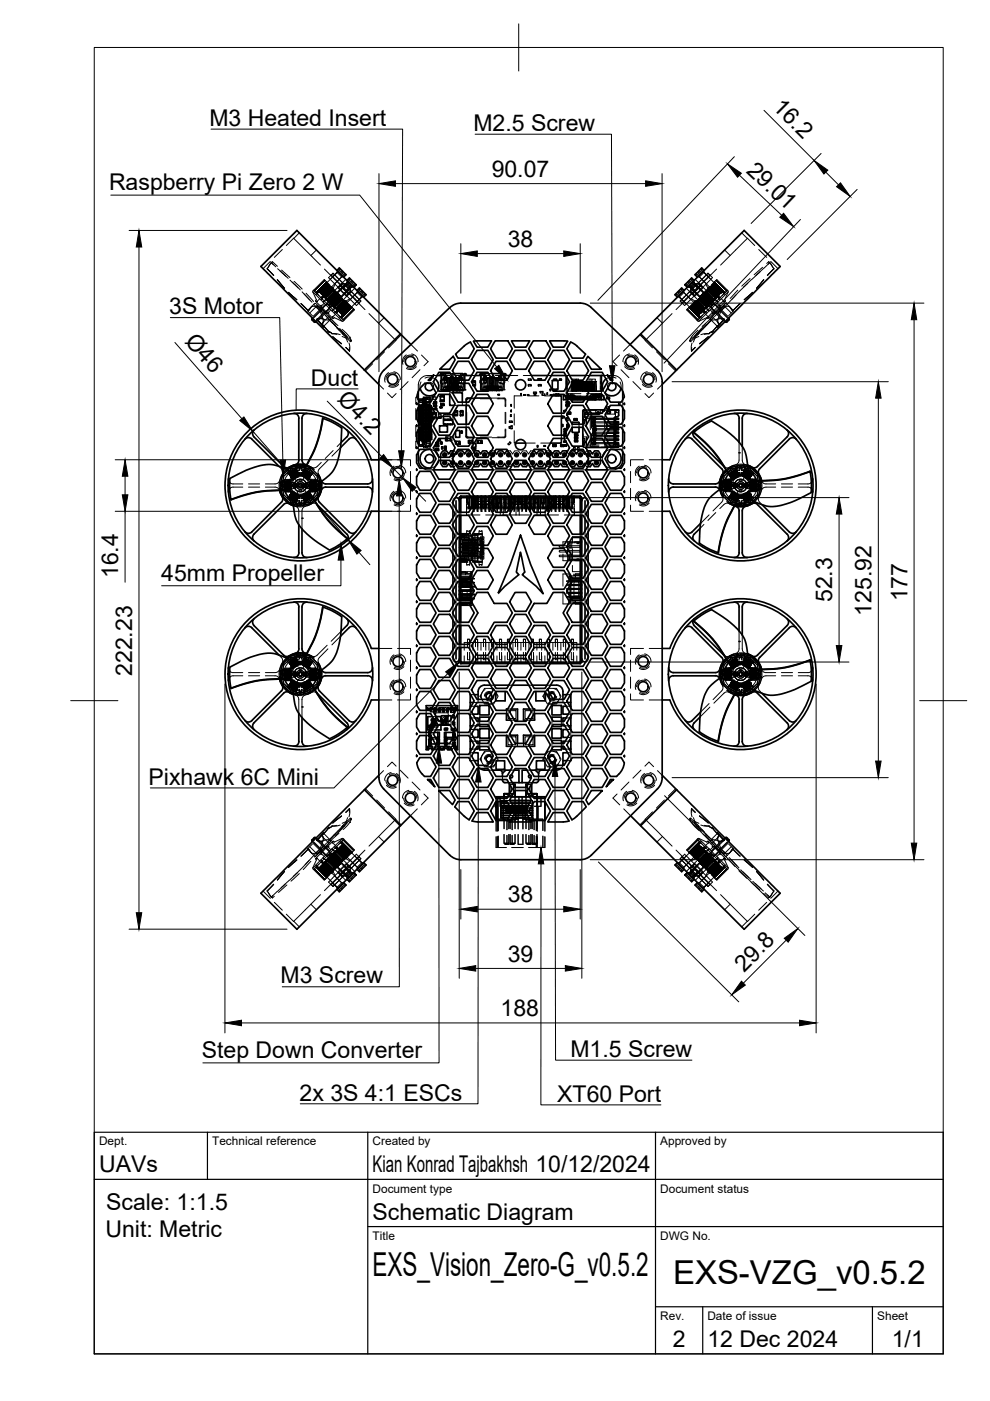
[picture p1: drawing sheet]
<svg xmlns="http://www.w3.org/2000/svg" width="210mm" height="297mm" viewBox="0 0 210 297" stroke-linecap="round" stroke-linejoin="round" font-family="sans-serif">
<defs><g id="words">
<g font-size="7">
<text x="79" y="270.6">EXS_Vision_Zero-G_v0.5.2</text>
<text x="142.7" y="272.3">EXS-VZG_v0.5.2</text>
</g>
<g font-size="4.9">
<text x="163.6" y="23" transform="rotate(45 163.6 23)">16.2</text>
<text x="44.4" y="26.7">M3 Heated Insert</text>
<text x="100.4" y="27.7">M2.5 Screw</text>
<text x="23.1" y="40.4">Raspberry Pi Zero 2 W</text>
<text x="104.2" y="37.5">90.07</text>
<text x="158.1" y="36.4" transform="rotate(44 158.1 36.4)">29.01</text>
<text x="107.7" y="52.3">38</text>
<text x="35.9" y="66.6">3S Motor</text>
<text x="39" y="72.5" transform="rotate(49 39 72.5)">Ø46</text>
<text x="65.9" y="81.8">Duct</text>
<text x="71.3" y="84.8" transform="rotate(45 71.3 84.8)">Ø4.2</text>
<text x="25.1" y="122.6" transform="rotate(-90 25.1 122.6)">16.4</text>
<text x="34.2" y="123.2">45mm Propeller</text>
<text x="176.4" y="127.7" transform="rotate(-90 176.4 127.7)">52.3</text>
<text x="184.8" y="130.5" transform="rotate(-90 184.8 130.5)">125.92</text>
<text x="192.4" y="127.5" transform="rotate(-90 192.4 127.5)">177</text>
<text x="28" y="143.3" transform="rotate(-90 28 143.3)">222.23</text>
<text x="31.5" y="166.4">Pixhawk 6C Mini</text>
<text x="107.7" y="191.3">38</text>
<text x="107.7" y="203.9">39</text>
<text x="59.5" y="208.5">M3 Screw</text>
<text x="157.8" y="206.2" transform="rotate(-45 157.8 206.2)">29.8</text>
<text x="106.1" y="215.4">188</text>
<text x="42.8" y="224.4">Step Down Converter</text>
<text x="120.9" y="224.1">M1.5 Screw</text>
<text x="63.5" y="233.3">2x 3S 4:1 ESCs</text>
<text x="118.2" y="233.6">XT60 Port</text>
<text x="21" y="248.5">UAVs</text>
<text x="79" y="248.5">Kian Konrad Tajbakhsh 10/12/2024</text>
<text x="22.5" y="256.5">Scale: 1:1.5</text>
<text x="22.4" y="262.3">Unit: Metric</text>
<text x="79" y="258.6">Schematic Diagram</text>
<text x="142.6" y="285.7">2</text>
<text x="150" y="285.5">12 Dec 2024</text>
<text x="189.1" y="285.7">1/1</text>
</g>
<g font-size="2.5">
<text x="21" y="242.9">Dept.</text>
<text x="45" y="242.9">Technical reference</text>
<text x="79" y="242.9">Created by</text>
<text x="140" y="242.9">Approved by</text>
<text x="79" y="252.8">Document type</text>
<text x="140" y="252.8">Document status</text>
<text x="79" y="262.9">Title</text>
<text x="140" y="262.9">DWG No.</text>
<text x="140" y="279.9">Rev.</text>
<text x="150" y="279.9">Date of issue</text>
<text x="186" y="279.9">Sheet</text>
</g>
</g></defs>
<!-- layer: Hidden -->
<g fill="none" stroke="#000" stroke-width=".21">
<path d="M56.7 57l1.3 1.4M56.7 57h-.1M57.3 55.4l-1.5 1.6M57.6 55.6l-.2 .2M57.7 55.5l-1.1 1.5 1.4 1.4-1.4-1.4M58 56.1l-.4-.4 .9 .9M58.8 59.3l1.5 1.8-1.5-1.8M58.8 56.5l-1-1-.5 .5-.5 .8M58.9 57l1.7 1.6M59.4 57.4l1.7 1.6M59.7 57.3l1.8 1.6M59.9 52.9l-1.7 1.7"/>
<path d="M60.7 52.1l1.6-1.6 5.6 5.7M61.5 59.4l1.7 1.6M62 59.8l1.7 1.7M62.4 59.7l1.7 1.6M63.5 49.4l-1.2 1.2M67.1 53l-1.2 1.2M68.8 57.1l4.8 4.8M68.9 59.4l-2.3 2.3M68.9 59.5l-2.2 2.2 2.2-2.2M69.2 59.8l-2.2 2.2zM69.3 59.8l-2.3 2.3M69.4 59.9v.2l-2.3 2.1 2.3-2.1z"/>
<path d="M69.4 60h-.2l-2 2v.2M69.4 60h-.2l-2 2-.2 .5M70 58.3h.2M70.2 58.3l2.1 2.1h-.1M70.6 57.9l2.1 2.2M70.6 57.9l-.9 1 2.1 2.1M70.6 57.9l-.4 .4M71.5 57.8l.9 .9M71.5 57.8l-1.5 1.4M71.5 57.4v.4M71.6 57.5l-1.2 1.2M71.7 57.6l-2.4 2.4 1 .9 2.3-2.4"/>
<path d="M72.1 57l-.2 .2 .7 .7M72.4 58.7l-1.4 1.5M72.4 58.7h.4M72.5 57.4l-.2 .2M72.6 57.9l.4 .4 .2-.2M72.6 59.9l-.5 .6 .2 .3 1.6 1.6 .6-.6M72.8 57.7l-.2 .2M73.3 59.2l-1.6 1.7M73.6 59.9l.9 .9M73.6 59.5v.4M73.6 59.9l-.5 .5M73.9 59.7l-2.5 2.3 1 1"/>
<path d="M74 59.9l-1.1 1.2M74.1 59l-.5 .4M74.2 59.1l-.2 .2 .4 .5 .7 .7 .3-.3M74.6 59.5l-.2 .3M74.9 59.8l-.2 .2M145.8 59.8l.2 .2M146.1 59.5l.2 .3M146.5 59.1l.2 .2-.4 .5-.7 .7-.2-.3M146.6 59l.5 .4M146.7 59.9l1.2 1.2M146.9 59.7l2.4 2.3-.9 1M147.1 59.5v.4l.5 .5"/>
<path d="M147.1 59.9l-.9 .9M147.4 59.2l1.7 1.7M147.9 57.7l.3 .2M147.9 58.7h.4M148.1 59.9l.6 .6-.3 .3-1.6 1.6-.6-.6M148.2 57.4l.2 .2M148.3 58.7l1.5 1.5M148.6 57l.3 .2-1.2 1.1-.2-.2M149.1 57.6l2.3 2.4-.9 .9-2.4-2.4M149.1 57.5l1.2 1.2M149.2 57.8l-.9 .9M149.2 57.4v.4l1.5 1.4"/>
<path d="M150.1 57.9l-2.1 2.2 .9 .9-1.6 1.6-1-.9M150.1 57.9l1 1-2.2 2.1-.9-.9M150.1 57.9l-2.1 2.2M150.1 57.9l.4 .4M150.5 58.3l-2.1 2.1h.2M150.5 58.3h.2M151.3 60h.2l2 2v.2M151.3 60h.2l2 2 .3 .5M151.4 59.9v.2l2.2 2.1-2.3-2.1zM151.4 59.8l2.3 2.3-2.3-2.3M151.5 59.8l2.3 2.2zM151.8 59.5l2.3 2.2z"/>
<path d="M151.8 59.4l2.3 2.3M151.9 57.1l-4.8 4.8M153.6 53l1.2 1.2M157.3 49.4l1.1 1.2M159 59.1l-1.7 1.6M159.4 59.3l-1.8 1.6M160 52.1l-1.5-1.6-5.7 5.7M160.9 52.9l1.7 1.7M161.2 57.6l-1.8 1.6M161.7 56.7l-1.8 1.6M161.9 59.3l-1.5 1.8 1.5-1.8M162 56.8l-1.8 1.6"/>
<path d="M162.6 55.9l.4-.4 .4 .5 .5 .8M162.9 56l.3-.3-1.1 1.1M163.1 55.5l1 1.5M163.1 55.6l.2 .2M163.4 55.4l1.6 1.6M164.1 57l-1.4 1.4M164.1 57l-1.4 1.4 1.4-1.4M61.2 62l1.7 1.6zM61.2 62l1.7 1.5M63.8 64.4l1.6 1.5M64.1 61.9l1.6 1.7M64.5 62.3l1.6 1.8"/>
<path d="M64.9 62.2l1.6 1.7M65.4 65.9h.1M66 65.1l-.8 .8 1.1 1.1M66.1 65l.8-.7 1 1M66.2 64.9l-.8 1M66.3 61.9l6.3 6.2M66.5 64.5l1.1 1.1M67 64.9l.3 .4M67.1 63.9h.2l-.2 .1M67.1 67.8l1.5 1.5 1.3-1.4 1.3 1.2M67.1 67.8l1.7-1.6 2.8 2.8M67.1 67.7h.1"/>
<path d="M67.1 67.7l1.5 1.7zM67.2 67.7l1.4 1.7M67.3 64.9l.5 .4 .1 .5-.9-.7-.5-.2-.5 .2-.6 .8M67.3 64.9h.1M67.3 64.9l.6 .6 .5 1M67.3 64.9h-.3v.1l.8 .9 .7 1.6v.7l-.2 .6M67.3 64.8l.4 .4M67.3 64.7l-1.6 1.7M67.4 65h.1M67.5 65h.1M67.5 65l.4 .3M67.6 62.7l-1.1-1.2 1.9 1.9"/>
<path d="M67.8 63.3l-.7 .7M67.8 62h.1M67.8 61.8l.6 .6M67.9 61.8h.2l-.2 .1M67.9 65.3h.1M67.9 65.3l.9 .8M68 63h.2l2.1-2.2-2.1 2.2h-.2M68 62.2h.1M68 62h.1M68 65.4l-1.6 1.7M68.1 61.6l-.3 .4M68.1 61.7l-.2 .2"/>
<path d="M68.1 64.9v-.2v.2M68.1 62.3h.1M68.1 62.1h.1M68.1 66l-.1-.2 1.6 1.6M68.2 61.8l-.3 .2h.1M68.2 61.8l-.3 .2v-.1M68.2 65.1l-.2 .2 .7 .7 .5 .5 .1-.2M68.2 61.8l-.4 .2M68.2 62.4h.1M68.2 62.2h.1M68.3 61.9l-.3 .1 .1 .1M68.3 61.9l-.3 .1"/>
<path d="M68.3 65.7l-1.7 1.6M68.3 68.8l1.5 1.7-1.5-1.7M68.3 68.8h.1M68.3 68.8l1.5 1.7M68.3 62.3h.1M68.3 61.9l-.2 .3h.1M68.3 61.9l-.2 .3v-.1M68.4 67.5l-1.3 .2 1-.1 1.8 .3-.1-.1 .3-.1-.5-.1M68.4 62.4h.1M68.4 62.4l1.5-1.4-1.4 1.4M68.4 65.4l-.1 .2M68.5 62l-.3 .2 .1 .1"/>
<path d="M68.5 62l-.3 .3v-.1M68.5 62.7h.1M68.5 62.4l1.1 1.1 .2-.1M68.5 63.5l1.7 1.7M68.5 64l.6-.5 1.9 1.9-.6 .5 .6-.5-1.9-1.9zM68.5 62.1l-.2 .2 .1 .1M68.5 62.1l-.2 .3v-.1M68.6 62.5v.1M68.6 62.2l-.2 .2 .1 .2 .2-.3M68.6 62.2l-.2 .2M68.6 67.6v.6l-.3 .6M68.7 62.9h.1"/>
<path d="M68.7 62.6l.1-.1v.2M68.7 62.6h.1M68.7 62.9l1 .9M68.7 62.7l.1-.2v.2M68.7 62.3l-.2 .2 .1 .1M68.7 62.3l-.1 .3 .1 .3M68.7 64.3l-.6 .7M68.8 62.7v.1M68.8 62.5h.1M68.8 62.4l-.2 .4 .3-.3M68.8 62.4l-.1 .2M68.8 62.4l-.2 .2v-.1"/>
<path d="M68.8 62.4l-.1 .3 .1 .3M68.8 62.4l-.3 .3M68.8 62.8l-.7 .8M68.8 62.8l1 .9M68.9 62.4l-.1 .4M68.9 62.4l-.1 .4-.1-.1 .2-.2M68.9 62.5v.5M68.9 62.5v.3M68.9 62.5l-.2 .4M68.9 62.5l-.1 .3 .1 .3-.1-.4 .1-.2M68.9 62.5l-.2 .2v-.1M68.9 63.1h.1"/>
<path d="M68.9 62.5v.4M68.9 66.8l1.7 1.8M69 62.6l-.1 .3M69 62.6l-.1 .5M69 62.6l-.1 .2v.3M69 62.6v.3v-.3M69 63.2h.1M69 64.5l-.7 .7M69 62.6l-.2 .2v-.1M69 66.4l-1.6 1.7M69 62.6v.6M69 62.7v.3z"/>
<path d="M69 62.6l-.1 .2 .1 .4M69 62.6l-.3 .3M69 62.7l.1 .3zM69 66l-.1 .2M69.1 62.7l-.1 .4 .6 .6M69.1 62.7l-.2 .2 .1 .3M69.1 63.3h.1M69.1 62.7l-.1 .3 .1 .3M69.1 62.7l-.1 .2 .1 .4M69.1 62.7v.4l.1-.4M69.2 62.7l-.1 .6M69.2 62.8l-.2 .2 .1 .3"/>
<path d="M69.2 62.8v.3M69.2 64.3l1.7 1.6M69.2 63.1h.1M69.2 63.1l.5 .6M69.2 60.4l-1.3 1.4M69.2 60.4l-.1-.2h-.2l-1.2 1.2 .1 .4M69.2 60.4l-1.4 1.4M69.3 60.7l.2-.3 .2 .1-1.4 1.4M69.3 60.7l-1.1 1.1M69.3 60.7l-1.3 1.5M69.3 60.4l.6 .6M69.3 60.4h.1"/>
<path d="M69.3 60.4l-1.3 1.4M69.3 60.4l-1.2 1.3M69.3 60.4v-.1l-1.2 1.3M69.4 63.3v.1M69.4 60.5h-.2M69.4 60.8l-1.1 1.1M69.4 63.6l.3 .1 .2-.2-.2 .2zM69.4 60.8l-1.3 1.5M69.4 60.5h.1l-.2 .2M69.4 60.5l-1.5 1.6h.1l.3-.2M69.4 63.4l.3 .2M69.4 63.4l.2-.1z"/>
<path d="M69.4 63.4l.2-.1-.1 .1M69.4 60.3l-1.2 1.5M69.4 60.3h.1M69.4 64.5h.3l2-2 .1-.2-.1 .3-1.9 1.9h-.3M69.5 60.9l-1.3 1.5M69.5 60.9l-1.5 1.3M69.5 70.2l.9 .5M69.5 64.5l.3 .1 2-2v-.3v.3l-2 2zM69.5 63.7h.6l-.3 .1zM69.5 60.9l-1 1.1M69.5 60.6l-.2 .1M69.5 60.6h.1"/>
<path d="M69.5 60.6h.1l-.2 .2M69.5 60.4h-.2M69.5 63.5h.1M69.5 60.4h.1M69.6 60.4l-1.3 1.5M69.6 66.3h.2l-.3 .1M69.6 61l-1.1 1.1M69.6 61l.2-.2 .1 .1-.2 .2M69.6 61l-1.5 1.3M69.6 63.7v.1M69.6 61l.2-.2v-.2l-1.5 1.3M69.6 60.7h.1l-.2 .2"/>
<path d="M69.6 60.7h.1M69.6 63.5v.1M69.6 63.8h.1M69.6 60.7v-.1l-.2 .2M69.6 66.9l1.6 1.8M69.7 63.8h.1M69.7 61.1l-1.4 1.4 .2 .1 .2-.3M69.7 61.1l-1.5 1.3M69.7 63.3h-.1M69.7 63.6h.1M69.7 60.8l-.2 .1M69.7 60.8h.1"/>
<path d="M69.7 60.8l-.1 .2M69.7 63.3l-.3 .1M69.7 60.6l-.2 .3M69.7 60.6h.1M69.7 60.6l-.3 .2M69.7 67.1l-1.6 1.7M69.8 61.2l-1.3 1.5M69.8 61.2l-1.5 1.3v-.1l.2-.3M69.8 63.4l-.2 .1-.4-.1M69.8 63.4h-.3M69.8 61.2l.5-.1 1.1 1.2v.4l-1.2 1.1M69.8 61.2l-1.1 1.1"/>
<path d="M69.8 63.4l-.2 .1h-.3l.3 .1 .2-.2M69.8 63.5h-.3M69.8 61.3l-1.1 1.1v.5v-.3l.1-.2M69.8 61.3l-1.1 1M69.8 61.3l-1 1.1M69.9 63.5h-.3M69.9 67.9v.1M69.9 63.5l-.3 .1-.3-.1M69.9 61.3h.5zM69.9 61.3l-1.1 1.1M69.9 63.5l-.2 .1-.4-.1M69.9 61l-.2 .1"/>
<path d="M69.9 61h.1M69.9 61l-.1 .2M69.9 61l1.1 1.2-1.2 1.2M69.9 61h-.2l-1.2 1.2v.2M69.9 61.3l-1 1.1M69.9 61.3h.1l-1.2 1.2M69.9 60.8l-1.3 1.4M69.9 60.8h.1M69.9 60.8l-1.4 1.2M69.9 60.4l-1.2-1.1-2.3 2.3-.1 .3 .8 1.6-.2 .4 3.7 3.6 .3-.1 1.8 .7 2.5-2.4-1.9-1.9M69.9 65.5l-.7 .7M70 63.5l-.4 .1"/>
<path d="M70 61.4l.5-.1h-.5l-1.2 1.1M70 61.4l-1.1 1M70 61.4l-1.1 1.1M70 63.6l-.3 .1-.3-.1h.6M70 61.3h.2zM70 61.4l.2-.3v-.1l-1.5 1.3M70 61.1l-.2 .1M70 61.1h.1l-.3 .2M70 61.1h-.3l-1.2 1.1 .1 .3M70 63.6h-.3M70 61.4h.5h-.5l-1.1 1.1M70 60.8l-1.5 1.3"/>
<path d="M70 60.8v.1M70 63.6l-.2 .1h-.3l.2 .1 .3-.2M70 61.5l.6-.1-.6 .1M70 61.5l-1.1 1M70 60.9l-.2 .3M70 63.7h-.3M70 61.5l-1 1.1M70.1 61.5h.3zM70.1 61.5l-1.1 1.1M70.1 63.7h-.4M70.1 61.2v-.1l-.3 .2M70.1 61.2h.1"/>
<path d="M70.1 61.2l-.1 .2M70.1 67.7h.1M70.1 61.2l-1.4 1.4M70.1 61.2l.1 .1M70.1 63.7h-.3M70.1 60.9l-1.3 1.5M70.1 60.9h.1M70.1 60.9l-1.5 1.3M70.1 63.7l-.3 .1-.2-.1M70.1 61.6l-1.1 1M70.1 63.7l-.2 .1h-.3M70.1 61.6l-1 1.1"/>
<path d="M70.1 63.6l-1 1M70.2 63.8l-.3 .1-.3-.1M70.2 61.6l.5-.1 .6 .6M70.2 61.6l-1.1 1.1M70.2 65.7l-.8 .7M70.2 61.3h.1M70.2 61.3v-.2l-.2 .3M70.2 61.3l-.2 .2M70.2 63.8l-.2 .1-.3-.1M70.2 61.6h.6zM70.2 61.6h.3h-.3l-1.1 1.1M70.2 61.7l.4-.1h-.3l-1.1 1.2"/>
<path d="M70.2 61.7l-1 1M70.2 63.8l-.3 .2-.2-.2M70.3 61.3l-.3 .1M70.3 61.7l-1.1 1.1M70.3 61.3l1 1.2-1.2 1.2M70.3 61.3h.1l-.3 .3M70.3 61.3h.1M70.3 61.7l-1.1 1.1v.3M70.3 61.4h-.3M70.3 61.1l-.2 .4M70.3 61.1l-.4 .2M70.3 61.1h.1"/>
<path d="M70.3 61.8l-1.1 1M70.3 61.4l-.3 .1M70.3 60.9v.2l-2 2h-.2M70.3 68.3l1.6 1.7M70.3 61.4l-1.4 1.5M70.4 61.8l-1.2 1.1 .1 .3-.1-.3 1.2-1.1h.3l.3 .2M70.4 60.9v.2l-2 2h-.3M70.4 61.2h.3h-.3l-2 2v.2l-.1-.2zM70.4 61.2h.1M70.4 61.2l-.4 .3M70.4 70.7l1.7 .3M70.4 63.4l-4.1 4.1"/>
<path d="M70.4 70.7h.1M70.4 61.2l-.6 .1M70.4 61.2h-.3l-.3 .1M70.4 60.9l-2.2 2.3M70.4 70.8l1 .1M70.5 61.5h-.3l-1.2 1.1M70.5 61.6h-.3M70.5 67.4v-.3l.1 .3M70.5 61.5v.1zM70.5 71.4l1.9 1.5zM70.6 71.4l1.8 1.5M70.6 61.7l-1.4 1.4"/>
<path d="M70.6 64.8l.9 .9M70.6 61.7h-.3M70.6 61.7h-.3l-1.1 1.1M70.6 61.5h-.5M70.6 64.2l-.1 .3 .1 .3M70.6 61.5h-.5l-1.1 1.1M70.6 61.5l.6 .5M70.6 64.8l.6 .5M70.7 61.7l-.4 .1M70.7 61.5l-.4-.1-.2 .2M70.7 64.3l-.1 .5M70.7 64.3l-.2 .2 .1 .3"/>
<path d="M70.7 61.5l-.6 .1M70.7 64.3l-.1 .3 .1 .3M70.7 64.4v.5zM70.7 64.3l-.1 .2 .1 .4M70.7 64.7l1 .9M70.7 64.4v.3M70.7 64.3v.4M70.7 61.6h-.5M70.8 64.7l.5 .6 .3-.1M70.8 61.3l1.6 1.7M70.8 62.2l-1.1 1.1M70.8 61.9v.2l-1.1 1.2"/>
<path d="M70.8 64.4v.3M70.8 68.8l1.7 1.6M70.8 64.8l1.4-1.5-.3-.3-1.4 1.4 .4 .4M70.8 61.9v.2l.1-.1M70.8 61.7h-.5M70.8 61.9v.3M70.8 64.4l-.1 .3 .1 .3M70.8 64.5v.5zM70.8 64.4v.4M70.8 62.3l-1.1 1.1h-.3h.4M70.8 62.1h.1M70.8 64.3l-3.8 3.9"/>
<path d="M70.8 62.1l-1.2 1.2M70.9 61.9l-.1 .4M70.9 62.3l-1.1 1.1M70.9 62l-1.4 1.4M70.9 61.9v.3l-1.2 1.1M70.9 64.8l.1 .1M70.9 61.7v.6M70.9 64.5l-.1 .3M70.9 62v.3M70.9 64.5l-.1 .3 .1 .3M70.9 64.6v.5zM70.9 64.5l-.1 .2 .1 .4"/>
<path d="M70.9 62h.1M70.9 61.8l.1 .3-.1 .2M70.9 64.5v.4M70.9 64.5l.1 .4M70.9 61.8h.1M71 62.4l-1.1 1.1M71 62l-.1 .3M71 62.4l-1.2 1M71 62l.1 .2M71 64.9h.1M71 62v.4M71 62v.3l-1.2 1.2"/>
<path d="M71 64.6v.3M71 61.8l.1 .2-.1 .4M71 61.8l.1 .3-.1 .3M71 64.6l-.1 .3 .1 .3-.1-.4 .1-.2M71 62.1v.3M71 64.7l1.3-1.3 1.2 1.3-1.2 1.3h-.2l-1.1-1.1zM71 61.8v.1M71 61.9v.1zM71 64.7v.3zM71 62.4l-1 1.1M71 61.9v.5M71 64.6v.6l-.1-.3 .2-.2"/>
<path d="M71 61.9v.5l-1.1 1.1M71.1 62.1l-.1 .3M71.1 62.5l-1.1 1.1M71.1 62.5v-.6v.5l-1.2 1.1M71.1 62.2l-1.4 1.4M71.1 62.5v-.5v.5l-1.1 1.1M71.1 64.9v.1zM71.1 60.3l-.7 1.2M71.1 65v.1M71.1 64.1l-2 1.9M71.1 62.2l.3 .3-1.4 1.4-.3-.3M71.1 62.2v.3"/>
<path d="M71.1 64.8h.1M71.1 66.6l-.7 .7M71.1 62.6l-1.1 1.1M71.1 64.7v.3M71.2 64.8h.1M71.1 62.2v.4zM71.2 62.6l-1.1 1.1M71.2 62l-.1 .6M71.2 62v.5l-1.1 1.2M71.2 62.3v.3zM71.2 62l.1 .3-.1 .3M71.2 62.1l.1 .3-.1 .2"/>
<path d="M71.2 62.7l-1.1 1M71.2 62.7l-1 1.1M71.3 62.1l-.1 .6M71.3 65.5h.3l.2-.1-.2 .1zM71.3 62.7l-1.1 1.1M71.3 62.1l.1 .3-.2 .3M71.3 62.2l.1 .2-.1 .3 .1-.2zM71.3 65.5l.3 .1 .3-.1-.2 .1zM71.3 66.1l2-2h.3h-.3l-2 2v.3zM71.3 65.3h.4zM71.4 65.5l.3 .1 .2-.1-.2 .1zM71.4 65.3h.3z"/>
<path d="M71.4 66.3l2-2.1h.3h-.3l-1.9 2-.1 .2zM71.4 69.5l1.3 1.4M71.4 62.5l.5 .5M71.5 65.6l.3 .1 .2-.1-.2 .1zM71.5 65.4h.3zM71.6 65.2h-.4M71.6 61l1.9 1.9-2.1 2-1.8-1.9zM71.6 65.8h.1M71.6 65.6l.3-.1zM71.7 65.3l-.2 .1-.4-.1 .3 .1 .3-.1M71.7 65.6l-.8 .8M71.7 63.1l.5-.1 .3 .3"/>
<path d="M71.7 63.1l-1.2 1.2 .1 .5M71.7 65.3h-.5M71.7 65.7l.2-.1-.1 .2M71.7 63.1l-1.1 1.1M71.7 65.7l.2-.1-.1 .1M71.7 65.3l-.2 .2-.3-.2M71.8 65.3l-.4 .1M71.8 63.2l-1.1 1.1M71.8 65.4l-.3 .1-.3-.1M71.8 65.4l-.2 .1-.4-.1M71.8 66h.1M71.8 65.8h.1"/>
<path d="M71.8 63.3l-1.1 1M71.8 63.2h.3l1.1 1.1M71.8 65.4l-.2 .4M71.8 65.4l-.3 .1h.4M71.8 63.3l-1 1.1M71.8 65.4l-.2 .2 .1 .1M71.9 63.3l-1.1 1.1M71.9 63.3l.3-.1 .2 .1-.3-.1-.2 .1M71.9 66v.1M71.9 65.5h-.3h.3M71.9 62.7h.3h-.3l-2 2.1v.2v-.3zM71.9 65.5l-.3 .3 .2 .1 .3-.3"/>
<path d="M71.9 65.5l-.2 .2M71.9 65.5l-.1 .3M71.9 63.4l-1.1 1M71.9 62.5l-2.2 2.2M72 63.4l-1.1 1.1M72 65.6l-.4 .1-.2-.1M72 65.6l-.3 .1-.3-.1M72 66.2h.1M72 62.5l-2.3 2.3M72 65.6h-.3M72 65.9h.1M72 65.6l-.2 .4"/>
<path d="M72 69.6l1.1 1.2M72 63.5l-1.1 1M72 63.4l-1 1.1M72 65.6l-.2 .3v-.1M72 65.6l-.2 .2 .1 .1 .2-.2M72 66h.1M72.1 60.5l1.8 1.9-.3 .4 .9-1M72.1 65.6l-.3 .2-.3-.1h.6M72.1 63.5l-1.1 1.1M72.1 63.5h.5l-.5-.1-1.1 1.2M72.1 69.9l1.5 1.5-.2-.2M72.1 63.5h.6h-.6"/>
<path d="M72.1 65.7l-.2 .1-.4-.1M72.1 65.7l-.2 .3M72.1 65.7l-.3 .1-.3-.1M72.1 65.7l-.1 .2M72.1 65.7l-.3 .3M72.1 62.7l-.2-.1-2.1 2.1 .1 .2M72.2 63.6l-1.1 1.1M72.2 66.3h.1M72.2 62.7l-.3-.1-2 2.1v.2M72.2 63.3l-.3-.1-1.2 1.2M72.2 63.3h.1M72.2 63.3h-.3"/>
<path d="M72.2 66.1h.1M72.2 60.4h.2M72.2 63.6h.3zM72.2 67.3h.2l2-2.1 .1-.2-.1 .2-1.9 2zM72.2 67.3l-.3 .2M72.2 63.7l-1.1 1M72.2 65.8l-.2 .1M72.2 65.8l-.2 .2h.1M72.2 63.3l-1.3 1.5M72.2 63.7l-1 1.1M72.2 65.8l-.3 .3M72.3 63.3l-.4 .1"/>
<path d="M72.3 63.3h.1M72.3 63.3h-.3l-1.1 1.2M72.3 63.4l.1 .1M72.3 63.3v.1M72.3 63.1h-.6M72.3 63.1h.1M72.3 63.1h-.5l-1.1 1.2M72.3 63.1l1 1v.3l-1.2 1.3M72.3 63.4h-.3M72.3 65.9l-.2 .2v-.1M72.3 65.9l-.2 .2h.1M72.3 63.2l-.3-.1-.2 .1"/>
<path d="M72.3 63.2h.1M72.3 63.4h.1M72.3 63.4l-.3 .1M72.3 63.2l.6 .6-.1 .4M72.3 63.2h-.5M72.3 60.4l1.6 1.5 .1 .4v-.2M72.3 60.4l.4-.3 .2 .1 1.5 1.5-.4 .4M72.3 63.6l-1.2 1.2M72.3 66.5h.1M72.4 63.4l-.3 .1M72.4 66.3h.1M72.4 63l2.3-2.4z"/>
<path d="M72.4 63.2l-.3-.1-.3 .2M72.4 63.2l-.2-.1-.4 .2M72.4 63.2h.1M72.4 63.2l.5 .5M72.4 63.4l.1-.1zM72.4 63.5h-.3M72.4 66l-.2 .1M72.4 66l-.2 .2 .1 .1 .2-.2M72.5 63.5h-.4M72.5 63.5l-.4 .1M72.5 66.4h.1M72.5 63.6h-.2h.2"/>
<path d="M72.5 63.3h-.6M72.5 63.6l-1.5 1.3M72.5 63.3v.1M72.5 66.1l-.2 .2h.1M72.5 66.1l1.5-1.3v.1l-1.3 1.4M72.5 67.3l2.2-2.1-2.3 2.3zM72.5 63.3l.4 .4-.2 .5M72.5 63.4h-.5M72.5 66.1l-.3 .2M72.5 63.6l-.3 .1M72.5 63.4l-.3-.1-.2 .1M72.5 71.3l1.1 .5 .7 .6h.1l-.1-.4-1.1-.6"/>
<path d="M72.5 69.8l1.4 1.4 .5 .8v.3v-.1M72.6 63.6l-.4 .1M72.6 63.4l-.3-.1-.3 .1M72.6 63.7h-.3l-1.1 1.1M72.6 66.2l-.2 .2v-.1M72.6 66.2l-.2 .2h.1M72.7 63.7v.3l-1.1 1.2M72.7 64.1l-1.1 1.1M72.7 66.3l-.2 .2v-.1M72.7 66.3l-.2 .2h.1M72.7 63.8h.1M72.7 63.8v.3"/>
<path d="M72.7 63.5l-.5 .1M72.7 60.1l-.9 .9M72.7 60.1l-.3 .3M72.7 64.2l-1 1.1M72.7 64.2l.1-.3v.3M72.7 63.8l-1.4 1.5M72.8 64.2l-1.1 1.1M72.8 70.9l.2 .2M72.8 63.7h.1M72.8 63.7v.5l-1.1 1.1M72.8 64.2l-1 1.1M72.8 63.7v.5"/>
<path d="M72.8 64.3l-1 1.1M72.8 63.9v.3M72.9 63.9l-.1 .3M72.9 64.3l-1.1 1.1M72.9 64.3l-1.1 1M72.9 63.7l.1 .4-.2 .2M72.9 64v.3zM72.9 63.8v.2zM72.9 63.8v.5M72.9 63.7l.1 .4-.1 .2M72.9 63.7v.1M72.9 64.4l-1 1.1"/>
<path d="M72.9 64v.3M72.9 64.4l.1-.3v.3M72.9 64v.3l-1.1 1.1M72.9 64.4l-1.1 1M73 63.8h.1M73 63.8l-.1 .6M73 64.4l.1-.2-.1-.4 .1 .4-.1 .2M73 64.4l-1.1 1.1M73 63.8v.3l-.1 .3M73 60.3l.2-.2 .1 .1 1 1.1-.2 .2M73 64.4v-.3v.3l-1.1 1.1M73 64.1l-1.4 1.4"/>
<path d="M73 64.5l-1 1.1M73 64.5l-1.1 1M73.1 63.9l.1 .3-.2 .2zM73.1 64.1l-.1 .4M73.1 64.5l-1.5 1.3M73.1 64.5l-1.1 1.1M73.1 64.2l-.1 .3M73.1 60.4l-.9 1M73.1 60.4l-1 .9M73.1 64v.5M73.1 63.9v.6l-1.1 1.1M73.1 64.2v-.1l-.2 .2"/>
<path d="M73.1 64.5l.1-.5v.5l-1.2 1.1M73.1 64.5l-1 1.1M73.1 64.6l.4-.3-.2 .4M73.2 64.6l-1.1 1.1M73.2 64.4l-.1 .1M73.2 64.6l-1.1 1M73.2 64.5l-1.3 1.2M73.2 64.3h.1M73.2 64.4h.1M73.2 64.3v.2zM73.2 64l.1 .3-.1 .3M73.2 64l.1 .4-.1 .2"/>
<path d="M73.2 64.3l-.1 .2M73.2 64.3v-.1l-.2 .2M73.2 60.5l-1 1.1M73.2 60.5l-2 2M73.2 64.1h.1M73.2 64.1l-.2 .3M73.2 64.7l.4-.3-.2 .4M73.3 64.7l-1.2 1M73.3 64.7l-1.3 1.5M73.3 63.8v.3l-2.1 2-.2-.1M73.3 64.4l-1.5 1.4M73.3 64.4h.1l-.2 .2"/>
<path d="M73.3 64.4l-.2 .1M73.3 64.7l-1.1 1.1M73.3 63.8v.3l-2 2h-.3l1.9 1.9-1.2-1.2M73.3 64.1l-.4 .3M73.3 64.1v.1M73.3 64.2l-.2 .3M73.3 73.6l.8 .8M73.3 73.7l.8 .8zM73.3 64.8l-1.1 1M73.3 64.8l-1 1.1M73.4 64.8l-1.1 1.1M73.4 64.4l.1 .1-.2 .2"/>
<path d="M73.4 64.5v-.1l-.2 .2M73.4 64.5v.2l-1.2 1.2h-.2M73.4 64.4v.1M73.4 64.2l-.4 .3M73.4 64.2l-.2 .4M73.4 64.2h.1M73.4 62.6l-1.6-1.6 .9-.9 1.7 1.6-1 .9 2.2 2.2 .9-1M73.4 64.9l-1.4 1.3M73.4 64.9l-1.2 1.4M73.4 64.5l.6 .6M73.4 60.4l-.1 .2M73.5 64.5l.1 .1-.3 .2"/>
<path d="M73.5 64.9l-1.1 1.1M73.5 64.6l-1.4 1.4M73.5 64.5h.1M73.5 64.6l-1.4 1.4 .6 .6M73.5 64.5v-.1l-.2 .3M73.5 64l-2.3 2.3M73.5 65l-1.4 1.3-.1-.1 .3-.3M73.5 65l-1.3 1.4 .4-.2M73.5 60.2h.2l.5 .5v.2M73.5 60.2l.7 .7M73.5 60.2l-.3 .3M73.6 64.6l.1 .1-.3 .2"/>
<path d="M73.6 64.7v-.2l-.3 .3M73.6 71.6l-.4-.7-.3-.3h-.3l.6 .8 .5 1.1M73.6 65.1l-1.1 1M73.6 65.1l-1.3 1.4M73.7 64.7l.1 .1-.3 .2M73.7 64.7h.1M73.7 64.7l-.3 .2M73.7 65.1l-1.1 1.1M73.7 64.5l-1.5 1.3M73.7 64.5h.1M73.7 64.5l-.2 .4M73.7 65.2l-1.1 1"/>
<path d="M73.7 65.2l-1 1.1M73.7 64.8h.2l-.3 .3M73.8 64.6l-1.5 1.3M73.8 64.8l-.1-.1-.2 .3M73.8 64.6h.1M73.8 64.6l-1.3 1.5M73.9 64.9l-.2 .3M73.9 64.9h.1M73.9 64.9l-.3 .2M73.9 64.7l-1.5 1.3M73.9 64.7h.1M73.9 64.7l-.2 .4"/>
<path d="M73.9 61.2l-1 1.1M73.9 61.2l-2 2M74 65.1h.1M73.9 65.2l-1.2 1.3M73.9 65h.1l-1.7 1.5M74 65l-.1-.1-.2 .3M74 65.3l-1.2 1.2M74 72.7l.2 .7-.1 1.1M74 62.1l2.1 2.1M74 65.1l.1 .1-1.4 1.4M74 65.1l-1.4 1.4M74 61.3l.5-.5-1.4 1.5z"/>
<path d="M74 65.1l-1.5 1.6-.1-.2 .3-.2M74.1 64.9l-1.5 1.7v-.1M74.1 64.9l-.4 .2M74.1 64.9h.1M74.1 73.7v.7M74.1 61l-.2 .2M74.1 74.4v.1M74.1 65.2l.2 .3-1.3 1.2-.3-.1M74.1 62.4l3.3 3.2M74.1 71.5h.1M74.1 65l-1.4 1.3M74.1 63.4l-1.1 .7"/>
<path d="M74.1 65h.1M74.2 60.9l-.3 .3M74.4 61.7l1.3 1.3M74.4 61.7l-1 1M74.4 61.7l-.4 .4M74.5 60.4l-1.2 1.2M74.5 65.1h-.2l-2 2v.2M74.5 60.8h.1M74.5 60.8h.4M74.6 65.2l-2.3 2.2M75 65.5l-2.3 2.3zM75 65.6l-2.2 2.2"/>
<path d="M75.2 61.1l-.7 .7M75.7 63l.8 .8M75.7 62l1 1M75.7 62l-1.4 1.5M75.7 61.6v.4M75.9 61.8l-2.3 2.4 .9 .9M76.1 64.2v.2M76.3 61.2l-.2 .3 .4 .4 .3-.3M76.5 63.8l-.4 .4M76.5 61.9l.3 .3 .2-.3M76.7 63l-1.5 1.4M76.7 63h.3"/>
<path d="M76.8 62.2l.4 .4 .3-.3M76.9 62.8l-2.4 2.3M76.9 62.8l-1.2 1.2M78.2 66.5l5.7 5.7-1.5 1.6M79 77.1l-1.5 1.6M81.4 67.4l-1.1 1.1M81.5 74.6l-1.6 1.7M82.4 79a1.67 1.67 0 0 0-.7 2M83.5 78.8a1.66 1.66 0 0 1 1.4 1.6M83.9 79.2a1.39 1.39 0 0 0-2.1 1.2M85.1 71l-1.2 1.2M86.1 75.2a1.65 1.65 0 0 0-.7 2"/>
<path d="M87.1 73l1.4 1.4M87.3 75a1.66 1.66 0 0 1 1.4 1.7M87.7 75.5a1.39 1.39 0 0 0-2.1 1.2M88.3 77.7a1.62 1.62 0 0 1-2.1 .4M88.4 76.7a1.4 1.4 0 0 1-2.1 1.2M89 78.4l-1.6 1.7M89.4 75.3l1.4 1.4-.9 .8M91.4 80h-.7l-.6 .2M92.6 79.6h-.8a2.64 2.64 0 0 0-2.6 .7l-.2 .3a3.9 3.9 0 0 0-.3 2.4M93.5 79.5h.1M93.5 79.6h1.9M93.7 79.5v3.1"/>
<path d="M93.7 79.5h.1M93.9 79.5h.5M93.9 79.5h.1M94.4 79.5h.1M94.5 79.2l-.1 .3M95.5 79.2h.8M95.9 79.2l.1 .1v.5h-.5v1.5h.5v.5M96 79.9h.1M96.2 79.2l-.2 .7-.5-.1v1.5h.5l.1 .5M96.6 79.6h1.9M97.6 79.2l.1 .3M97.7 79.5h.1"/>
<path d="M97.7 79.5h.5M98.1 79.5h.1M98.3 79.5h.1M98.3 79.5v3.1M98.5 79.5h.1M100 79.6h.7M101.9 79.5h.1M101.9 79.6h1.9M102.1 79.5v3.1M102.1 79.5h.1M102.3 79.5h.5M102.3 79.5h.1"/>
<path d="M102.8 79.5h.1M102.9 79.2l-.1 .3M103.6 79.2h.8M103.9 79.9v1.3M104.3 79.2l.1 .1v.5h-.5v.1M104.4 79.9h.1M104.6 79.2l-.2 .7-.4-.1-.1 .1M105 79.6h1.9M106 79.2l.1 .3M106.1 79.5h.1M106.1 79.5h.5M106.6 79.5h.1"/>
<path d="M106.7 79.5h.1M106.7 79.5v3.1M106.9 79.5h.1M108.1 79.6h1.7M111 79.6h1.7M116.1 79.6h.8M120 79.6h.1M120 79.6h.8M120 79.6v.1M120.3 79.6v3.3h2M124.2 79.6h.8M127.3 79.6v3.3"/>
<path d="M128.1 79.6h.7M128.9 79.6a2.64 2.64 0 0 1 2.7 .7l.2 .3a3.9 3.9 0 0 1 .2 2.4M129.3 80h.7l.6 .2M131.4 75.3l-1.4 1.4 .8 .8M131.7 78.4l1.6 1.7M132.3 76.7a1.4 1.4 0 0 0 2.1 1.2M132.5 77.7a1.62 1.62 0 0 0 2.1 .4M133 75.5a1.39 1.39 0 0 1 2.1 1.2M133.5 75a1.66 1.66 0 0 0-1.4 1.7M133.6 73l-1.4 1.4M134.6 75.2a1.65 1.65 0 0 1 .7 2M135.7 71l1.1 1.2"/>
<path d="M136.8 79.2a1.39 1.39 0 0 1 2.1 1.2M137.2 78.8a1.66 1.66 0 0 0-1.4 1.6M138.3 79a1.67 1.67 0 0 1 .8 2M139.2 74.6l1.7 1.7M139.3 67.4l1.2 1.1M141.7 77.1l1.6 1.6M142.5 66.5l-5.7 5.7 1.5 1.6M143.7 63h.4M143.8 62.8l1.2 1.2M143.9 62.2l-.4 .4-.2-.3M144.1 63l1.4 1.4M144.2 61.9l-.3 .3-.2-.3"/>
<path d="M144.2 63.8l.4 .4M144.4 61.2l.2 .3-.4 .4-.2-.3M144.6 64.2v.2M144.8 61.8l2.4 2.4-1 .9-2.3-2.3M145 62l-.9 1M145 61.6v.4l1.5 1.5M145.1 63l-.9 .8M145.5 61.1l.7 .7M145.7 65.6l2.3 2.2M145.7 65.5l2.3 2.3zM145.8 60.8h.4M146 60.6l2.4 2.4z"/>
<path d="M146 65.2l2.3 2.3zM146.1 65.2l2.3 2.2M146.2 65.1h.2l2.1 2.2-2.2-2.2zM146.2 60.8h.1M146.2 60.8l1.4 1.5zM146.2 60.4l1.2 1.2M146.3 65v.2l2.2 2.1-2.2-2.1zM146.3 61.7l-1.2 1.3M146.3 61.7l.4 .4M146.6 65h.1M146.6 65l1.4 1.3M146.6 63.4l1.2 .7"/>
<path d="M146.6 71.5h.1M146.6 71.5l-.3 .8v-.1M146.6 65.2l-.1 .3 1.2 1.2 .3-.1M146.6 62.4l-3.3 3.2M146.6 74.4v.1M146.7 73.7l-.1 .7M146.7 64.9v.2M146.7 64.9l1.4 1.3M146.7 64.9h.1M146.7 61l.2 .2M146.7 65.1l1.6 1.6v-.2l-.2-.2M146.7 65.1h.1"/>
<path d="M146.7 65.1l-.1 .1 1.4 1.4M146.7 72.7l-.1 .7v1.1M146.7 65.1l1.4 1.5 .1-.1M146.7 62.1l-2.1 2.1M146.8 65.3l1.1 1.2M146.8 65.2l1.2 1.3M146.8 61.2l2 2M146.8 61.2l1 1.1M146.9 64.7l1.4 1.3M146.9 64.7h.1M146.9 64.7l1.2 1.5M146.9 64.9l.1 .3"/>
<path d="M146.9 64.9h.1M146.9 64.9l.2 .2M147 64.8v-.1l.2 .3M147 64.8h-.1l.2 .3M147 64.8h.1M147 65.2l-.2-.3-.1 .1 1.7 1.5M147 65.2l1.1 1M147 65.2l1.1 1.1M147 64.5l1.3 1.5M147 64.5h.1M147 74l.4-.3-.8 .8zM147 64.5l.4 .3"/>
<path d="M147.1 64.7l-.1 .1 .2 .2M147.1 64.7h.1M147.1 64.7l.2 .2M147.1 64.2h.2l2.1 2.2zM147.1 65.1l1.1 1M147.1 65.1l1.3 1.4M147.2 71.6l.3-.7 .3-.3h.3l-.6 .8-.5 1.1M147.2 65l-.3-.3 .1-.1 1.4 1.3M147.2 65l1 1.1M147.2 64.1h.2l2.1 2v.2l-2.1-2.2h-.2M147.2 60.2h-.2l-.5 .5 .3 .5M147.2 60.2l-.7 .7"/>
<path d="M147.2 65l1.4 1.3 .1-.1-.3-.3M147.2 65l1.3 1.4-.4-.2M147.2 60.2l.3 .3M147.2 64l2.3 2.3M147.2 64.6l-.5 .5 1.5 1.4M147.2 64.5l.1-.1 .2 .3M147.2 64.5h.1M147.3 64.5l-.1 .1 .2 .2M147.3 64.6l1.4 1.4M147.3 64.9l1.5 1.3M147.3 64.9l1.3 1.4M147.3 64.5l1.4 1.5-.7 .6"/>
<path d="M147.3 60.4l.1 .2M147.3 64.2l.4 .3M147.3 64.2l.3 .4M147.3 64.2h.1M147.3 64.4l-.1 .1 .3 .2M147.3 64.5l.1-.1 .2 .2M147.3 64.5v.2l1.2 1.2h.3M147.3 64.4v.1M147.4 64.8l1.4 1.3M147.4 64.8l-.2-.3-.2 .2 .3 .2M147.4 64.8l1 1.1M147.4 73.6l-.8 .8"/>
<path d="M147.4 64.2l.2 .3M147.4 64.8l1.1 1M147.4 64.1l.4 .3M147.4 64.1v.1M147.4 64.4h-.1l.3 .2M147.4 64.4l.3 .1M147.4 64.7l1.1 1.1M147.4 63.8v.3l2.1 2h.2l-1.9 1.9 1.2-1.2M147.5 64.7l1.4 1.3M147.5 64.7l1.3 1.5M147.5 63.8v.3l2 2 .2-.1M147.5 64.4l1.4 1.4"/>
<path d="M147.5 64.1h.1M147.5 64.1l.2 .3M147.5 64l-.1 .3 .2 .3M147.5 64l-.1 .4 .2 .2M147.5 64.3l.2 .2M147.5 64.3h.1M147.5 64.3l.1-.1 .2 .2M147.5 60.5l2 2M147.5 60.5l1.1 1.1M147.6 64.3h-.1M147.6 64.4h.1M147.6 64v.5z"/>
<path d="M147.6 64.6l1 1.1M147.6 64.3v.2zM147.6 64.6l1.1 1.1M147.6 64.4v.1M147.6 64.6l1.1 1M147.6 64.5l1.2 1.2M147.6 64.5l1.1 1.1M147.6 64.2v.1M147.6 64.6l-.4-.3 .2 .4M147.6 64v.5M147.6 63.9v.6l1.2 1.1M147.6 64.2v-.1l.2 .2"/>
<path d="M147.6 64.2l.1 .3M147.6 60.4l1 1M147.6 60.4l1 .9M147.7 63.9v.6l-.1-.3zM147.7 64.1v.4M147.7 64.5l1.4 1.3M147.7 64.5l1 1.1M147.7 64.1v.3M147.7 64.5l1.1 1M147.7 64.5l1.1 1.1M147.7 64.4l1.1 1.1M147.7 64.4v-.3l1.4 1.4"/>
<path d="M147.7 63.8l.2 .1zM147.8 60.3l-.2-.2-1.2 1.2 .2 .2M147.8 63.8h.1M147.8 63.8v.6M147.8 64.4l-.2-.2 .1-.4-.1 .4 .1 .2M147.8 64.4l1 1.1M147.8 63.8l-.1 .3 .1 .3M147.8 64.4l1.1 1.1M147.8 64v.3M147.8 64.4l-.1-.3 .1 .3M147.8 64.4l1.1 1M147.8 63.8v.5"/>
<path d="M147.8 64.3l1.1 1.1M147.8 63.7l-.1 .4 .1 .2M147.8 63.7v.1M147.8 64l.1 .3M147.8 63.7v.4l.1 .2M147.9 63.9v.3M147.9 64.3l1 1.1M147.9 64.3l1.1 1M147.9 64.2l1.1 1.1M147.9 63.7h.1M147.9 63.7l-.1 .3 .1 .2M147.9 63.7v.5"/>
<path d="M148 64.2l1 1.1M148 70l-1.4 1.5M148 64.2l1.1 1.1M148 63.8h.1M148 63.8v.3M148 64.2l-.1-.3 .1 .3M148 63.8l1.4 1.5M148 64.1l1.1 1.1M148 60.1l-1.7 1.6 1 .9-2.1 2.2-1-1M148 60.1l.4 .3M148 63.5l.6 .1M148 63.8l.1 .3"/>
<path d="M148 66.3l.3 .2v-.1M148 66.3l.3 .2h-.1M148.1 63.7v.3l1.1 1.2M148.1 63.5l.2-.1 .3 .1zM148.1 64.1l1.1 1.1M148.1 63.7h.3l1.2 1.1M148.1 66.2l.3 .2v-.1M148.1 66.2l.3 .2h-.1M148.1 63.4l.4-.1 .2 .1M148.2 63.6h.3l1.1 1.2M148.2 71.3l-1 .5-.8 .6h-.1l.2-.4 1-.6M148.2 63.6h.3l1.1 1.1"/>
<path d="M148.2 63.4l.3-.1 .3 .1M148.2 63.4h.5M148.2 63.3l.1 .2zM148.2 63.3l-.3 .4 .1 .5M148.2 63.4h.6M148.2 63.3l.3-.3 .5 .1 1.2 1.2-.1 .5M148.2 66.1l.4 .2M148.2 66.1l.3 .2h-.1M148.2 66.1l-1.4-1.3-.1 .1 1.3 1.4M148.3 63.6h.1h-.2M148.3 63.3h.5M148.3 63.3h.1"/>
<path d="M148.3 63.5l.2 .1zM148.3 63.6l1.4 1.3M148.3 63.3l.2-.1 .3 .2M148.3 66.4h.1M148.3 63.3l-.1 .1M148.3 70.6l-.3 .3M148.3 63.5h.3M148.3 63.5l.3 .1M148.3 63.3l.3-.1 .3 .1M148.3 63.3l.3-.1 .2 .1M148.3 72.9l1.9-1.5zM148.3 66l.2 .1"/>
<path d="M148.3 66l.2 .2-.1 .1-.2-.2M148.3 63.2l.4-.1 .2 .2M148.3 63.5h.2l1.3 1.3-1.2 1.2h-.2l-1.2-1.3zM148.3 63.2h.1M148.3 63.2l-.5 .5M148.4 63.4l.3 .1M148.4 66.3h.1M148.4 60.4h.1M148.4 63.2l.3-.1 .2 .1M148.4 63.2l-.6 .6 .1 .4M148.4 63.2h.5M148.4 60.4l-1.5 1.5-.2 .4v-.2"/>
<path d="M148.4 60.4l-.4-.3-.2 .1-1.5 1.5 .4 .4M148.4 66.5h.1M148.4 63.4h.3M148.4 63.4h.1M148.4 65.9l.2 .2 .1-.1M148.4 65.9l.3 .2h-.2M148.4 63.1h.5l1.2 1.2v.5M148.4 63.1h.1M148.4 63.1h.5l1.2 1.2M148.4 63.1l-1 1v.3l1.2 1.3M148.5 63.3l.3 .1M148.5 63.3h.1"/>
<path d="M148.5 63.3h.2l1.1 1.2M148.5 63.3l-.1 .1M148.5 63.3l.3-.3 1.4 1.4-.4 .5M148.5 63.3h.3M148.5 65.8l.2 .1M148.5 65.8l.2 .2h-.1M148.5 62.7h.3l2 2 .1 .2-2.1-2.2zM148.5 67.3l.3 .2M148.5 63.3l.3-.1 1.2 1.2M148.5 63.6l1.2 1.1v.3M148.5 63.3h.4M148.5 63.6l1.1 1.1"/>
<path d="M148.5 66.1h.1M148.6 63.6l1.1 1.1M148.6 66.3h.1M148.6 63.5l1.1 1.1M148.6 62.7l.2-.1 2.1 2.1v.2v-.2l-2.1-2.1-.2 .1M148.6 65.7l.3 .1 .3-.1M148.6 65.7l.2 .2v-.1M148.6 65.7l.1 .2M148.6 65.7l-1.5-1.3 1.3 1.5M148.6 65.7l.2 .1 .4-.1M148.6 65.7l.3 .3M148.7 63.5l1 1.1"/>
<path d="M148.7 63.5h-.4h.3M148.7 63.5h-.6l.5-.1 1.2 1.2M148.7 69.9l-1.5 1.5 .1-.2M148.7 65.6l.2 .2 .3-.1h-.5M148.7 63.5l1.1 1.1M148.7 60.5l-1.9 1.9 .4 .4-1-1M148.7 63.5l1.1 1M148.7 63.4l1.1 1.1M148.7 65.6l.2 .3v-.1M148.7 65.6l.2 .2-.1 .1M148.7 66h-.1M148.7 65.6h.6z"/>
<path d="M148.7 65.6l.2 .4M148.7 65.6h.4M148.7 65.9h.1M148.8 63.4l1.1 1.1M148.8 65.6l.3 .1 .2-.1M148.8 63.4l1 1.1M148.8 65.6l.2 .1 .3-.1M148.8 66.2h.1M148.8 62.5l2.2 2.2M148.8 63.4l1.1 1M148.8 63.3l1.1 1.1M148.8 65.5l.3 .1z"/>
<path d="M148.8 65.5l.2 .3v-.2M148.8 65.5l.1 .3M148.8 65.5l.2 .1 .4-.1-.3 .1-.3-.1M148.8 65.5h.4M148.8 65.5l.3 .3-.2 .1-.2-.3M148.8 65.8v.1M148.9 63.3l1 1.1M148.9 65.5l.2 .1 .3-.1M148.9 66l-.1 .1M148.9 65.4l.3 .1h-.3M148.9 63.3l1.1 1.1M148.9 65.4l.2 .2-.1 .1"/>
<path d="M148.9 63.3l1.1 1M148.9 65.4l.6 .1zM148.9 63.2h-.3l-1 1M148.9 63.2l1.1 1.1M148.9 65.4l.2 .4M148.9 65.4h.3M148.9 65.8h.1M148.9 63.2l1.2 1.1M148.9 65.4l.3 .1 .3-.1M148.9 66h.1M148.9 62.3v.3l2 2h.3M149 65.3l.3 .1"/>
<path d="M149 65.7l-.2-.1 .1 .2M149 65.7l-.2-.1 .1 .1M149 65.3h.6M149 65.3h.3M149 69.8l-1.3 1.3M149 65.3h.4M149 65.6v.1M149.1 65.3l.1 .1 .4-.1-.3 .1-.3-.1M149.1 65.3h.3M149.1 65.6l.8 .8M149.1 65.2l.3 .1M149.1 65.2h.3"/>
<path d="M149.1 65.8h.1M149.1 61l2.1 2-1.9 1.9-2-2zM149.2 65.2h.3zM149.3 62.5l-.5 .5M149.5 62.1v.6M149.5 62.1l-.1 .3 .1 .3M149.5 62.7l1.1 1.1M149.5 62.1l-.1 .3 .1 .2M149.5 62.7l1.1 1M149.5 62.3l.1 .3M149.5 62l-.1 .3 .1 .3M149.5 62.3l.1 .2z"/>
<path d="M149.5 62.6l1.1 1.1M149.6 62.6l1 1.1M149.6 64.8v.1zM149.6 62v.6M149.6 62.6l1.1 1.1M149.6 64.8v.2zM149.6 64.7v.3M149.6 62.5l1.1 1.1M149.6 61.9l.2 .1zM149.6 62.2v.3M149.6 61.9l.1 .6zM149.6 64.8h.1"/>
<path d="M149.6 65v.1M149.6 62.2l.1 .3M149.6 62.2l-.3 .3 1.4 1.4 .5-.4M149.6 66.6l.7 .7M149.6 68.6l-1.9 2.2M149.6 62.5v-.5v.5l1.1 1.1M149.6 62.2l1.4 1.4M149.6 64.1l2 1.9M149.6 60.3l.7 1.2M149.7 62.1v.3M149.7 62.5l1 1.1M149.7 65l-.1-.2v.2"/>
<path d="M149.7 64.7v.3M149.7 62.4l1.1 1.1M149.7 61.9v.5M149.7 64.6v.3M149.7 64.6v.6l.1-.3-.1-.2M149.7 62.5l1.1 1M149.7 61.9v.5l1.1 1.1M149.7 61.8l-.1 .3 .2 .3M149.7 64.6l.1 .3M149.7 64.6l.2 .3-.1 .3v-.4l-.1-.2M149.7 61.8v.1M149.8 62.4l1 1.1"/>
<path d="M149.8 62v.4M149.8 64.6v.3M149.8 62.4l1.1 1.1M149.8 61.8l-.2 .2 .2 .4M149.8 65.4l1.8-1.9 .6 .5-.6-.5-1.8 1.9 .5 .5zM149.8 64.6v.5M149.8 62v.3M149.8 62l-.2 .2 1.5 1.4M149.8 64.9h-.1M149.8 61.8l-.1 .3 .1 .2M149.8 64.5v.4M149.8 61.8h-.1"/>
<path d="M149.8 62.3l1.1 1.1M149.8 64.5l.1 .3-.1 .3M149.8 64.5l.1 .2v.4M149.8 62l.1 .3M149.8 62h.1M149.8 62l1.4 1.4M149.8 61.7l.1 .6M149.8 64.5l.1 .3M149.9 62v.2M149.9 61.9v.4M149.9 62.3l1 1.1M149.9 64.5l.1 .2-.1 .3v-.5"/>
<path d="M149.9 62h-.1M149.9 62.3l1.1 1.1h.3M149.9 64.4v.4M149.9 62.1h.1M149.9 64.3l3.9 3.9M149.9 62.1l1.2 1.2M149.9 68.8l-1.8 1.6M149.9 61.7h.6M149.9 64.4l.1 .3-.1 .3M149.9 62.3l1.1 1M149.9 64.8l-1.4-1.5 1.4 1.5M149.9 64.4l.1 .3"/>
<path d="M149.9 62.1l1.3 1.2M149.9 62.2l1.1 1.1M149.9 61.9v.2l1.1 1.2M149.9 64.4l.2 .2-.1 .3 .1-.3zM150 61.3l-1.7 1.7M150 64.7l-.6 .5M150 61.6l.3-.1 .3 .1M150 64.4v.3M150 64.3v.4M150 61.6h.5M150 61.6l-.5 .5M150 64.3l.1 .3-.1 .3"/>
<path d="M150 64.3l.1 .2v.4M150 64.7l-.9 .9M150 61.5l.6 .1M150.1 61.5l.3-.1 .2 .2M150.1 64.3v.5M150.1 64.3l.1 .2-.1 .3M150.1 61.7l.3 .1M150.1 61.2h.3l2 2-.1 .2M150.1 61.5l.1 .1zM150.1 61.5l-.6 .6 .1 .5M150.1 61.5h.5M150.1 64.8l-.6 .6-.5-.1"/>
<path d="M150.1 61.5l.3-.1 .2 .1M150.1 61.2l.2-.1 2.1 2.1v.2M150.1 61.7h.3M150.1 61.7h.3l1.1 1.1M150.1 64.8l-.9 .9M150.1 61.7l1.5 1.4M150.2 71.4l-1.9 1.5M150.2 67.4v-.3v.3M150.2 61.6h.3M150.2 61.3l.5 .1zM150.2 61.6h.4M150.3 61.5h.2l1.2 1.1"/>
<path d="M150.3 70.8l-1 .1M150.3 61.3h.5zM150.3 61.5h.3M150.3 60.9l2.3 2.3M150.3 61.2l.6 .1M150.3 61.2h.3l.3 .1M150.3 70.7l1-.5-1 .6M150.3 70.7l-1.7 .3M150.3 61.2h.1M150.3 61.2l.4 .3M150.3 70.7h.1M150.3 63.4l4.2 4.1"/>
<path d="M150.4 61.8l1.1 1.1v.3v-.3l-1.3-1.2-.5 .4 .1 .3M150.4 61.4l.3 .1zM150.4 61.8l1.1 1M150.4 61.4h.3M150.4 61.4l.3 .1M150.4 60.9v.2l2 2 .2 .1-.2-.1-2.1-2 .1-.2M150.4 61.4l1.4 1.5M150.4 61.7l1.2 1.1v.3v-.3M150.4 61.1l.3 .4M150.4 61.1l.4 .2M150.4 60.8l2.1 2.2h.2h-.2zM150.4 61.1h.1"/>
<path d="M150.5 61.3l.3 .1M150.5 61.7l1.1 1.1M150.5 61.3l-1.1 1.2 1.2 1.2M150.5 61.3h-.2l.3 .3M150.5 61.3h.1M150.5 61.7l-.3-.1h.2l1.2 1.2M150.5 61.7l1.1 1M150.5 61.6h-.6l.6 .1M150.5 61.6l1.1 1.1M150.5 63.8l-1.1-1.1v-.5v.5l1.1 1.1h.6M150.5 63.8h.6M150.5 61.3l.1-.2 .2 .3"/>
<path d="M150.5 61.3l.2 .2M150.6 63.8l.2 .1 .3-.1M150.6 61.6l1.1 1.1M150.6 61.3h.1zM150.6 61.6l1 1.1M150.6 65.7l.7 .7M150.6 67.7h.1M150.6 63.6l1 1M150.6 63.7l.3 .1 .3-.1M150.6 61.6l1.1 1M150.6 63.7l.2 .1h.4M150.6 61.2v.1"/>
<path d="M150.6 63.7h.3M150.6 61.5l1.1 1.1M150.6 60.9l.3 .4M150.6 60.9h.1M150.6 60.9l1.5 1.3M150.6 63.7h.6M150.6 61.2l.1-.1 .2 .2M150.6 61.2h.1M150.6 61.2l.2 .2M150.7 61.5l1.1 1.1M150.7 63.7h.3M150.7 61.5l1 1.1"/>
<path d="M150.7 63.6l.3 .2 .3-.1M150.7 61.5l1.1 1M150.7 68l-1.6 1.7M150.7 63.6l.2 .1h.4M150.7 61.5l-.6-.1 .6 .1M150.7 63.6h.3M150.7 61.4l1.1 1.1M150.7 63.6h.6M150.7 61.1v-.1l.3 .2M150.7 63.6l.3 .1 .3-.1M150.7 61.4l-.2-.3 .1-.1 1.4 1.3M150.7 61.1h-.1l.3 .2"/>
<path d="M150.7 61.1h.3l1.1 1.1M150.7 61.1h.1M150.8 63.5l.3 .1M150.8 61.4l-.6-.1h.6l1.1 1.1M150.8 61.4l1.1 1M150.8 61.4l1 1.1M150.8 63.5l.5 .1zM150.8 61.3l1.1 1.1M150.8 65.5l.7 .7M150.8 63.5h.3M150.8 61.3h-.1l1.2 1.2M150.8 60.8l1.3 1.4"/>
<path d="M150.8 60.8h.1M150.8 60.8l1.5 1.2M150.8 60.4l1.2-1.1 2.3 2.3 .1 .3-.8 1.6 .2 .4-3.7 3.6-.3-.1-1.8 .7-2.4-2.4 1.8-1.9M150.8 63.5l.4 .1 .2-.1M150.8 63.5l.3 .1 .3-.1M150.8 61l.3 .1M150.8 61h.1M150.8 61l.2 .2M150.8 61l1.5 1.4M150.8 61l-1.1 1.2 1.2 1.2 .3 .1 1.1-1.1M150.8 61h.3l1.2 1.2v.2M150.8 67.9v.1"/>
<path d="M150.9 67.9l-1.3 1.2M150.9 63.5h.3M150.9 61l1.4 1.4M150.9 61.3l1.1 1.1v.5l.1-.3-.2-.2M150.9 61.3l1.1 1M150.9 60.9l.5-.5 1.4 1.5M150.9 61.3l1 1.1M150.9 63.4l.2 .1h.3l-.3 .1-.2-.2M150.9 63.4h.3M150.9 60.9v-.1l.3 .2M150.9 63.4l.3 .1 .3-.1h-.6M150.9 63.4h.4"/>
<path d="M150.9 61.2l1.1 1.1M150.9 61.2l-.2-.3v-.1l1.5 1.3M150.9 60.9h-.1l.3 .2M151 61.2l1.3 1.5M151 61.2l1.4 1.3M151 63.3l.3 .1M151 60.6l1.3 1.4M151 60.6h.1M151 60.6l1.5 1.3M151 67.1l1.7 1.7M151 60.8l.3 .1M151 60.8h.1"/>
<path d="M151 60.8l.2 .2M151 63.3h.2M151 63.6h.1M151.1 63.8h.1M151.1 61.1l1.3 1.4-.2 .1-.2-.3M151.1 61.1l1.4 1.3M151.1 63.6h-.1M151.1 63.3l.2 .1zM151.1 63.5v.1M151.2 67.6l-.5 .1 .2 .2 1.7-.3 1 .1M151.2 61l1.2 1.5M151.2 63.7v.1"/>
<path d="M151.2 60.4l1.3 1.5M151.2 66.3h-.2l.2 .1M151.2 60.4h.1M151.2 60.4l1.5 1.3M151.2 63.5h-.1M151.2 70.2l-.9 .6M151.2 60.6l.2 .1M151.2 60.6h.1M151.2 60.6h-.1l.2 .2M151.3 63.7h.1M151.3 60.9l1.2 1.5M151.3 60.9l1.4 1.3"/>
<path d="M151.3 60.9l-.3-.3-.1 .1 1.3 1.4M151.3 60.9l1.1 1M151.3 60.3l1.3 1.5M151.3 60.3h.1M151.3 64.5h-.3l-2-2v-.2v.3l2 1.9h.3M151.3 63.3v.1M151.3 63.4l-.2-.1 .2 .1M151.3 63.6h.1M151.3 60.5v-.1l1.5 1.7h-.1l-.3-.2M151.3 60.5h-.1l.2 .2M151.3 63.4l-.1 .1M151.3 60.8l1.3 1.5-1.4-1.3"/>
<path d="M151.3 60.8l-.2-.2-.1 .1 .3 .2M151.3 60.8l1.1 1.1M151.4 63.3l-.1 .1M151.4 60.5h.1M151.4 60.4v-.1l1.3 1.3M151.4 60.4h.1M151.4 67.1l-1.6 1.8M151.4 60.7l1.3 1.5M151.4 60.7l1.1 1.1M151.5 62.8v.3M151.5 60.4l.2-.2h.1l1.2 1.2-.1 .4M151.5 63.1h.1"/>
<path d="M151.5 63.1l-.5 .6M151.5 64.3l-1.7 1.6M151.6 62.8l.1 .2-.1 .3M151.6 62.7v.6M151.6 62.7l.1 .2-.1 .4M151.6 62.7v.4v-.4M151.6 63.3h.1M151.6 62.7l.1 .3-.1 .3M151.6 60.5l1.2 1.1M151.6 62.7l.1 .3zM151.7 62.7v.5M151.7 62.7l.1 .2-.1 .3"/>
<path d="M151.7 62.6v.4zM151.7 66l.1 .2M151.7 63.2l-.5 .5M151.7 62.6v.6M151.7 62.6l.1 .2-.1 .4M151.7 62.6l.4 .3M151.7 62.6l.1 .3-.1-.3M151.7 62.6l.2 .2 .1-.1M151.7 66.4l1.7 1.7M151.7 62.6l.2 .2-.1 .3M151.7 63.2h.1M151.7 64.5l.7 .7"/>
<path d="M151.8 62.6v.3M151.8 62.6v.5M151.8 63.1h.1M151.8 62.5v.4M151.8 62.5l.1 .3-.1 .3 .1-.4-.1-.2M151.8 62.5l.2 .2h-.1M151.8 62.5l.2 .2v-.1M151.8 62.5v.3zM151.8 62.5l.3 .4M151.8 62.5l.1 .5M151.9 62.4v.4M151.9 62.4l.1 .3-.1 .3"/>
<path d="M151.9 62.4l.4 .3M151.9 62.8l-1 .9M151.9 62.8l.8 .8M151.9 62.4l.1 .2M151.9 62.4l.2 .2v-.1M151.9 62.5h.1M151.9 62.4l.2 .4-.3-.3M152 62.7l-.1 .1M152 62.3l.1 .3-.1 .3M152 64.3l.7 .7M152 62.7l-.1-.2 .1 .2M152 62.3l-1.3-1.2h-.3l-1.1 1.1 .1 .5 1.1 1.2 .6-.1"/>
<path d="M152 62.3v.6M152 62.3l.2 .2-.1 .1M152 62.3l.2 .3v-.2M152 65.9l-1.6 1.8M152 62.9h.1M152 62.9l-.9 .9M152 69.2l.4-.4-1.5 1.7zM152 62.6l-.1-.1 .1 .2M152 62.6h.1M152.1 62.9h.1M152.1 67.6v.6l.3 .6M152.1 62.2l.2 .2h-.1"/>
<path d="M152.1 62.2l.1 .3M152.1 62.5v.1M152.2 62.1l.2 .3h-.1l-.2-.2M152.2 62.4h.1M152.2 63.5l-1.7 1.7M152.3 66.3l.4-.5-1.2 1.3M152.3 62.7h.1M152.3 62l.2 .2-.1 .2-.2-.3M152.3 62l.2 .3v-.1M152.3 65.4l.2 .2M152.3 62.4h.1M152.3 67.5l1.3 .2"/>
<path d="M152.4 61.9l.2 .3h-.1M152.4 61.9l.2 .3v-.1M152.4 68.8l-1.5 1.7M152.4 62.5h.1M152.5 61.9l.2 .1-.1 .1M152.5 61.9l.2 .1M152.5 65.7l1.6 1.6M152.5 62.2h.1M152.5 62.4h.1M152.5 61.8l.4 .2M152.6 65.1l.2 .2-.7 .7-.5 .5-.2-.2M152.6 61.8l-1.4-1.4-.1 .1 1.3 1.4"/>
<path d="M152.6 61.8l.2 .2h-.1M152.6 61.8l.2 .2v-.1M152.6 62.1h.1M152.6 64.9v-.2l.1 .2M152.7 61.7l.1 .2M152.7 61.6l.2 .4M152.7 62h.1M152.7 65.4l1.6 1.7M152.7 62.2h.1M152.8 61.8h.1M152.8 65.3h.1M152.8 65.5l-.4 1"/>
<path d="M152.9 61.8l-.6 .6M152.9 61.8l-1.5-1.4 1.4 1.4M152.9 62h.1M152.9 63.3l.7 .7M153 68.3l.6-.6-1.5 1.7zM153.1 62.7l1.1-1.2-1.8 1.9M153.3 65h.1M153.3 65l-.5 .3M153.4 64.7l1.6 1.7M153.4 64.9l-.6 .6M153.4 64.9h.1M153.4 64.9h.3v.1l-.8 .9-.6 1.6-.1 .7 .2 .6"/>
<path d="M153.5 67.7l-1.4 1.7M153.6 65.2l-.5 .4M153.6 67.8l-1.6-1.6-3.1 3M153.6 67.8l-1.4 1.5-1.4-1.4M153.6 63.9h-.2l.2 .1M154 64.2l-1 1M154.3 64.3l-.8 1M154.4 61.9l-6.3 6.2M154.6 64.9l.7 1M154.6 65l-.7-.7-1.1 1M154.8 65.1l.7 .8-1 1.1M155.3 65.9h.1"/>
<path d="M156 62.6l-1.6 1.7M156.4 61.5l-1.6 1.8M156.8 61.7l-1.6 1.8M156.9 64.4l-1.6 1.5-.4-.7-.4-.3-.8 .2-.9 .7v-.3M156.9 64.4l-1.6 1.5M157.8 63.6l1.8-1.6zM158.6 60l-1.8 1.7M159.6 62l-1.8 1.5M59.2 98.9l.4 .5a1.14 1.14 0 0 1 0 1.6l-.2 .4a1.15 1.15 0 0 1-1.1 1.2h-2M60.7 99.5l-1.1 1.5M60.8 99.6l-1 1.2-.5 1.7 .4-.3 1.7-.4a.97 .97 0 0 0 1.1-1.1l.1-.4M61.3 99.4l-1.1 1.1"/>
<path d="M61.4 99.2l.2 .2v.2l-1.3 1.2-.3-.1M61.8 100a3.5 3.5 0 0 0-1.5 3.9M62.4 99.9l-.9 .5M62.4 99.9l.5-.1-1.1 .7M62.5 99.9l-.8 .5M62.5 99.8h.1M62.5 99.9l-1 .5M62.5 100l-.8 .4M62.5 99.8l-1 .6M62.6 99.7h.1M62.6 99.7l-.1 .2 .1-.1M62.6 99.7l.7 1.3"/>
<path d="M62.6 99.7l.1 .1-.3 .1M62.7 99.7h-.1M62.7 99.9h.1M62.7 99.9h.1l-.3 .1M62.7 99.9v-.1l-.2 .1M62.8 99.6l-.8 .4 .1 .1 .3-.2M62.8 100h.1M62.8 100h.1l-.3 .1M62.8 99.6l-.1 .2-1 .6M62.8 99.5a3.5 3.5 0 0 1 4.3 4.4M62.8 100v-.1l-1.4 .9h.2l1.1-.5M62.8 99.5l-.1-.3-.2 .1-1.4 .8v.4"/>
<path d="M62.8 99.2h.1M62.8 99.5l-.1 .1M62.9 99.7h.6v-.6h.4v.6h.6v.4h-.6v.6h-.4v-.6h-.6zM62.9 99.9l-.4 .1M62.9 99.9h.1M62.9 99.9l-.3 .3M63 100l-.4 .1M63 100h.1M63 99.9a.66 .66 0 0 0 1 .6M63.1 98.9a1.56 1.56 0 0 0-.6 1.8 1.59 1.59 0 0 1-2 1.1 1.17 1.17 0 0 0-1 1.1 1.17 1.17 0 0 0 .8 1.2M63.1 98.8a1.63 1.63 0 0 0-.7 1.9 1.48 1.48 0 0 1-2 1l-.8 .5M63.4 99.4a.67 .67 0 0 1 .9 .5"/>
<path d="M63.4 98.7l-1.6 .4M63.6 98.6l-.1 .4-1.6 .4-.2-.1v-.2M63.8 98.6l.1 .4 1.6 .4 .3-.3M64 98.7a4.4 4.4 0 0 1 3.9 5.4 4.4 4.4 0 0 1-5.9 2.9 4.4 4.4 0 0 1-2.1-6.3l1.6-1.5 2.2-.6 1.9 .5M64.2 99.1a.92 .92 0 0 0-1.4 .8M64.2 99.1a1 1 0 0 0-1.5 .8M64.2 98.9a1.53 1.53 0 0 1 .7 1.8 1.63 1.63 0 0 0 2.1 1.1 1.17 1.17 0 0 1 .9 1.1 1.17 1.17 0 0 1-.8 1.1M64.3 98.8a1.7 1.7 0 0 1 .7 1.8 1.45 1.45 0 0 0 1.9 1l.6 .3 .3 .4M64.5 99.5l.4-.2 1.4 .8 .1 .1-.1 .3M64.6 99.7l.3 .3M64.6 99.7h.1M64.6 99.7l1.3 .7"/>
<path d="M64.6 99.4l.3 1.3a.97 .97 0 0 0 1.1 1.1l1.9 .5M64.6 99.9a.94 .94 0 0 1-1.4 .8M64.6 99.9v-.1l.3 .2M64.7 99.9h.1M64.7 99.9h-.1l1 .6M64.7 100a.99 .99 0 0 1-1.5 .8M64.7 99.6l1.4 .8M64.7 99.8h-.1l.3 .2M64.7 99.8h.1M64.8 99.7v.1M64.8 99.7l-.1 .1M64.8 99.8l1.2 .8-.1 .1-.3-.2"/>
<path d="M64.8 99.7l.1 .2-.2-.1M64.8 99.7l1 .7M64.9 99.9l.9 .5M65 98.7l1.6 .9M66 99.3l-.2 .3 1.3 1.2 .3-.1M66.1 99.4l1.1 1.1M68.1 98.1l-.9 .8a1.22 1.22 0 0 1-1.7-.1l-.5-.2 1.6 .9M69.6 97.6l-1.9 1.8a1.14 1.14 0 0 0 .1 1.6l.4 1.1M70.6 95.5l-1.6 1.7M72.2 94.9l-1.8 1.8M72.3 93.8l-.8 .9M80.3 97.5h2.8"/>
<path d="M80.3 81.5l1 1M82.1 83.3l1 1 .9-.9M83.5 98.8a1.65 1.65 0 0 0-.7 2M84.3 97.5h2.7v1.3M84.5 81.5a1.64 1.64 0 0 1-2.1 .4M84.6 80.5a1.39 1.39 0 0 1-2.1 1.1M84.6 98.6a1.62 1.62 0 0 1 1.4 1.7M85.1 99.1a1.41 1.41 0 0 0-2.1 1.2M86.5 80.9l-1.7 1.7M87 100v2.3M88.2 93.8v1.2h.1M88.2 86.6v2.4"/>
<path d="M88.2 90.2v2.4M88.4 84.2h-.2v1.2M88.4 95h.3M88.7 85.6h-.5l.1 .1h.4M88.7 90.2h2.4v.1h-2.4M88.7 84.7v1.8M88.7 89.4v1.7M88.7 94.1v1.7M88.7 93.5l-.5 .1h.5M88.7 89.7h.2M88.7 86h.2M88.7 86.2h.2"/>
<path d="M88.7 91h.1M88.7 90.9h.2M88.7 90.7h.2M88.7 90.5h2.4M88.7 90h2.4M88.7 89.9h.2M88.7 89.5h.1M88.7 86.3h.1M88.7 94.6h.3M88.8 94.3h.1M88.8 84.9l-.1 .2M88.9 85v.8h.9l.4 .4v6.8l-.4 .4h-.2h1.3"/>
<path d="M89.3 81l-.3 .6 .1 .7M89.4 93.2l.1 .2M89.4 86.2v.1M89.4 86.5v.2M89.4 86.9v.1M89.4 87.2v.2M89.4 87.5v.2M89.4 87.8v.2M89.4 88.2v.2M89.4 88.5v.2M89.4 88.9v.1M89.4 89.2v.2"/>
<path d="M89.4 89.5v.2M89.4 89.9v.1M89.4 90.2v.1M89.4 90.5v.2M89.4 90.9v.1M89.4 91.2v.2M89.4 91.5v.2M89.4 91.8v.2M89.4 92.2v.2M89.4 92.5v.2M89.4 92.9v.1M89.5 86.5h.1"/>
<path d="M89.5 86.4h.1M89.5 86.8h.1M89.5 86.7h.1M89.5 87.2h.1M89.5 87h.1M89.5 87.5h.1M89.5 87.4h.1M89.5 87.8h.1M89.5 87.7h.1M89.5 88.2h.1M89.5 88h.1M89.5 88.5h.1"/>
<path d="M89.5 88.4h.1M89.5 88.8h.1M89.5 88.7h.1M89.5 89.2h.1M89.5 89h.1M89.5 89.5h.1M89.5 89.4h.1M89.5 89.8h.1M89.5 89.7h.1M89.5 90.2h.1M89.5 90.1h.1M89.5 90.5h.1"/>
<path d="M89.5 90.4h.1M89.5 90.8h.1M89.5 90.7h.1M89.5 91.2h.1M89.5 91h.1M89.5 91.5h.1M89.5 91.4h.1M89.5 91.8h.1M89.5 91.7h.1M89.5 92.2h.1M89.5 92h.1M89.5 92.5h.1"/>
<path d="M89.5 92.4h.1M89.5 92.8h.1M89.5 92.7h.1M89.5 93.2h.1M89.5 93h.1M89.5 86.2h.1M89.5 86h.1M89.5 90.4h1.7l-.1 .1 .1-.1h.3v.1h-.6M89.5 90.1h1.7l-.1 .1 .1-.1h.3v.1h-2M89.5 92.4h1.4M89.5 87.4h1.4M89.5 91.8h1.4"/>
<path d="M89.5 86.2h1.4M89.5 90.8l1.4 .1M89.5 89.8l1.4 .1M89.5 93.2h1.4M89.5 92.8l1.4 .1M89.5 92.5h1.4M89.5 92.2h1.4M89.5 91.5h1.4M89.5 91.2h1.4M89.5 91h1.4M89.5 89.5h1.4M89.5 89.2h1.4"/>
<path d="M89.5 89h1.4M89.5 88.7h1.4M89.5 88.8h1.4M89.5 88.5h1.4M89.5 88.2h1.4M89.5 87.8h1.4M89.5 87.7h1.4M89.5 87.5h1.4M89.5 87.2h1.4M89.5 86.7h1.4M89.5 86.8h1.4M89.5 86.5h1.4"/>
<path d="M89.5 86v.2M89.5 86.4v.1M89.5 86.7v.1M89.5 87v.2M89.5 87.4v.1M89.5 87.7v.1M89.5 88v.2M89.5 88.4v.1M89.5 88.7v.1M89.5 89v.2M89.5 89.4v.1M89.5 89.7v.1"/>
<path d="M89.5 90.1v.1M89.5 90.4v.1M89.5 90.7v.1M89.5 91v.2M89.5 91.4v.1M89.5 91.7v.1M89.5 92v.2M89.5 92.4v.1M89.5 92.7v.1M89.5 93v.2M89.6 99.3a3.2 3.2 0 0 0 2.3 .3M89.6 93.2h.2v.3"/>
<path d="M89.6 85.6l-.2 .4M89.6 89h1.3M89.6 86.9h1.3M89.6 94.1h1.6M89.6 85.6h.1M89.6 93.6h.3M89.6 93.5h1.4M89.6 85.8h1.4M89.6 85.3v.6M89.6 89.9v.7M89.6 91h1.3M89.6 89.5h1.3"/>
<path d="M89.6 94.3h.6v.3M89.6 85.1h1.6M89.6 85.8h1.5M89.6 92.5h1.3M89.6 92.4h1.3M89.6 91.5h1.3M89.6 88.9h1.3M89.6 88.7h1.3M89.6 88.2h1.3M89.6 87.7h1.3M89.6 87.4h1.3M89.6 86.7h1.3"/>
<path d="M89.6 86.4v.1zM89.6 86.7v.1zM89.6 87v.2zM89.6 87.4v.1zM89.6 87.7v.1zM89.6 88v.2zM89.6 88.4v.1zM89.6 88.7v.1zM89.6 89v.2zM89.6 89.4v.1zM89.6 89.7v.1zM89.6 90.1v.1z"/>
<path d="M89.6 90.4v.1zM89.6 90.7v.1zM89.6 91v.2zM89.6 91.4v.1zM89.6 91.7v.1zM89.6 92v.2zM89.6 92.4v.1zM89.6 92.7v.1zM89.6 93v.2zM89.6 86v.2zM89.7 85.3h.2v.2h.6v.1h-.8zM89.7 93.6v.3h.2v-.2"/>
<path d="M89.7 86v.2M89.7 86.4v.1M89.7 86.7v.1M89.7 87v.2M89.7 87.4v.1M89.7 87.7v.1M89.7 88v.2M89.7 88.4v.1M89.7 88.7v.1M89.7 89v.2M89.7 89.4v.1M89.7 89.7v.1"/>
<path d="M89.7 90.1v.1M89.7 90.4v.1M89.7 90.7v.1M89.7 91v.2M89.7 91.4v.1M89.7 91.7v.1M89.7 92v.2M89.7 92.4v.1M89.7 92.7v.1M89.7 93v.2M89.8 84.6v.3h.2v.7h.4v-1M89.8 85.8v.2h-.2"/>
<path d="M89.8 86v.2M89.8 86.3v.2M89.8 86.7v.2M89.8 87v.2M89.8 87.4v.1M89.8 87.7v.1M89.8 88v.2M89.8 88.4v.1M89.8 88.7v.2M89.8 89v.2M89.8 89.4v.1M89.8 89.7v.2"/>
<path d="M89.8 90v.2M89.8 90.3v.2M89.8 90.7v.2M89.8 91v.2M89.8 91.4v.1M89.8 91.7v.1M89.8 92v.2M89.8 92.4v.1M89.8 92.7v.2M89.8 93v.2M89.9 85.5v.1M90 85.5h.4z"/>
<path d="M90 93.7h.4v1.3h-.2v-.4h-.2v.4h-.2v-.7h.2zM90 93.6h.4M90.2 84.6v.3h-.6M90.4 94.1l.2-.2h.4v.5l-.3 .1v.5h.5v-.4M90.4 86v.2M90.4 86.4v.1M90.4 86.7v.1M90.4 87v.2M90.4 87.4v.1M90.4 87.7v.1M90.4 88v.2M90.4 88.4v.1"/>
<path d="M90.4 88.7v.1M90.4 89v.2M90.4 89.4v.1M90.4 89.7v.1M90.4 90.1v.1M90.4 90.4v.1M90.4 90.7v.1M90.4 91v.2M90.4 91.4v.1M90.4 91.7v.1M90.4 92v.2M90.4 92.4v.1"/>
<path d="M90.4 92.7v.1M90.4 93v.2M90.4 85.5h.1M90.4 81.3a.9 .9 0 0 1 1.1-.1 .9 .9 0 0 1 .4 1M90.5 85.6h.7M90.5 93.6h.7M90.6 86v.2M90.6 86.4v.1M90.6 86.7v.1M90.6 87v.2M90.6 87.4v.1M90.6 87.7v.1"/>
<path d="M90.6 88v.2M90.6 88.4v.1M90.6 88.7v.1M90.6 89v.2M90.6 89.4v.1M90.6 89.7v.1M90.6 90.1v.1M90.6 90.4v.1M90.6 90.7v.1M90.6 91v.2M90.6 91.4v.1M90.6 91.7v.1"/>
<path d="M90.6 92v.2M90.6 92.4v.1M90.6 92.7v.1M90.6 93v.2M90.7 84.6l.3 .2v.5h-.4l-.2-.2M90.9 86v.2M90.9 86.4v.1M90.9 86.7v.1M90.9 87v.2M90.9 87.4v.1M90.9 87.7v.1M90.9 88v.2"/>
<path d="M90.9 88.4v.1M90.9 88.7v.1M90.9 89v.2M90.9 89.4v.1M90.9 89.7v.1M90.9 90.1v.1M90.9 90.4v.1M90.9 90.7v.1M90.9 91v.2M90.9 91.4v.1M90.9 91.7v.1M90.9 92v.2"/>
<path d="M90.9 92.4v.1M90.9 92.7v.1M90.9 93v.2M90.9 89.7h-1.4M90.9 86h-1.4M90.9 89.9v.7M90.9 90.7h-1.4M90.9 86.3l-1.4 .1M90.9 93h-1.4M90.9 92.7h-1.4M90.9 92h-1.4M90.9 91.7h-1.4"/>
<path d="M90.9 91.4h-1.4M90.9 89.4h-1.4M90.9 88.4h-1.4M90.9 88h-1.4M90.9 87h-1.4M91 85.6v8M91.1 86v.2M91.1 86.4v.1M91.1 86.7v.1M91.1 87v.2M91.1 87.4v.1M91.1 87.7v.1"/>
<path d="M91.1 88v.2M91.1 88.4v.1M91.1 88.7v.1M91.1 89v.2M91.1 89.4v.1M91.1 89.7v.1M91.1 90.4v.2M91.1 90.7v.1M91.1 91v.2M91.1 91.4v.1M91.1 91.7v.1M91.1 92v.2"/>
<path d="M91.1 92.4v.1M91.1 92.7v.1M91.1 93v.2M91.1 85.7v.2M91.1 89.9v.3M91.2 85.3v.4h-.3v.2M91.2 86v.2M91.2 86.4v.1M91.2 86.7v.1M91.2 87v.2M91.2 87.4v.1M91.2 87.7v.1"/>
<path d="M91.2 88v.2M91.2 88.4v.1M91.2 88.7v.1M91.2 89v.2M91.2 89.4v.1M91.2 89.7v.1M91.2 90.1v.1M91.2 90.4v.1M91.2 90.7v.1M91.2 91v.2M91.2 91.4v.1M91.2 91.7v.1"/>
<path d="M91.2 92v.2M91.2 92.4v.1M91.2 92.7v.1M91.2 93v.2M91.3 90.1v.1M91.3 90.4v.1M91.3 95.3l1.1 .5M91.4 86h.1l-.1 .2M91.4 90.7h.1l-.1 .1M91.4 89.7l.1 .1h-.1M91.6 80l.6 .3M91.9 86.6h.1v.3h-.1z"/>
<path d="M91.9 85.9h.1v.3h-.1zM92 84.1h.4v.6h-.7M92 86.6h.4v.3h-.4zM92.1 85.9l-.1 .3h.2M92.1 85.2l-.1 .2v-.2h-.1v.3M92.2 87.5h.4v.2h-.2h.2v.8h-.5h.5v.3h-.6M92.4 94.1h.1M92.4 98.7l-1.1 .6M92.4 86.6h.1M92.4 86.6v.3l.2-.1M92.6 93.8h-.2v.3M92.9 82.7l-.5 .7"/>
<path d="M92.9 87.8h.6v.5M92.9 87.6h.6v.2h-.6zM92.9 87.8v.6M93 96.8v.9M93.4 97v.6M93.5 81.2h.1M93.6 81.2l.9 .1v.1h-.9M93.6 80.4h.6M93.7 80.5h.1M93.8 81.4h.1M93.9 80.4l-.2 .1M94 82.1h.1"/>
<path d="M94 82.6l.1-.4h.5l.1 .6M94 82.6h.7M94 82.7h.7M94.2 87.9v-.1v.1M94.2 80.6l-.7 .1M94.3 81.8l-.2 .1M94.3 82.2h.2M94.4 82.2v.4M94.5 82.2h.1M94.5 87.9v-.1l.1 .1M94.5 92.9v-.3h.3v.3v-.3h.8v.7v-.7h.2v.8h-.2M94.7 82.1h-.7l-.1 .5"/>
<path d="M94.7 82.1h.1M94.7 82.6h.1M94.7 82.8h.1M94.8 82.2l-.1 .4M94.8 82h.1M94.8 87.9v-.1l.1 .1M94.8 82l-.1 .1M94.9 82.6l.1-2.6 2.2 .1v2.5M94.9 82.1h.9M94.9 82.6h2.3M94.9 82.2h.2M94.9 81.8l-.1 .2"/>
<path d="M95 80v.1M95 80.1l.1 1.9M95 80.3l.1 1.7M95 80.2l.3 .1zM95 80.2h.3M95 80.3h.3M95.1 82v.8M95.1 82.3h.1M95.1 82.4h.1M95.1 82.8h.1M95.2 87.9v-.1v.1M95.2 82.3h.1"/>
<path d="M95.2 82.4h.1M95.2 82.6h1.6M95.2 82.8h.1M95.2 82.7h1.6M95.2 82v.8M95.2 82.2h.3M95.3 80.2l-.1 1.8M95.3 80.3l-.1 1.7M95.3 80v.2M95.4 82.8h.8M95.5 80.1v1.9M95.5 80.3v1.7"/>
<path d="M95.5 80.2l.2 .1zM95.5 80.2h.2M95.5 80.3h.2M95.5 82v.8M95.5 87.9v-.1l.1 .1M95.5 82.4h.2M95.5 82.3h.2M95.5 82.3h.1M95.5 82.4h.1M95.7 82v.8M95.7 82.3h.1M95.7 82.8h.1"/>
<path d="M95.7 82.4h.1M95.7 82.2h.2M95.7 81.8l2.6 .1M95.7 81.8l-2 .1M95.7 81.8l.1 .3M95.7 80.2v1.8M95.7 80.3v1.7M95.7 80.1v.1M95.7 80v.1M95.7 88.9v.1M95.8 82.1h.1M95.8 97.9h.3v.4"/>
<path d="M95.8 96.3h.3v.3M95.8 96.3v.3M95.8 97.9v.4M95.8 96.6h.3M95.8 98.3h.3M95.8 97.9l.1 .1M95.8 96.3h.1M95.8 87.9v-.1l.1 .1M95.8 82.1h1.4M95.9 88.9l-.1 .2zM95.9 80v.1M95.9 81.2h.1"/>
<path d="M95.9 80.1v1.9M95.9 80.3v1.7M95.9 80.2l.3 .1zM95.9 80.2h.3M95.9 80.3h.3M95.9 87.9h-1.9v.4M95.9 83.3h-.5v.3M95.9 82v.8M95.9 82.3h.1M95.9 82.4h.1M95.9 82.8h.1M95.9 82.4h.2"/>
<path d="M95.9 82.3h.2M96 81.8h.1M96 88.1v1.4M96.1 81.8h.1M96.1 98.2l-.3 .1M96.1 98h-.2v.2M96.1 96.5l-.3 .1M96.1 96.3h-.2v.2M96.1 82.3h.1M96.1 82.4h.1M96.1 82v.8M96.1 82.2h.3"/>
<path d="M96.1 95.6h.3l.2 .4M96.1 96.3v.3M96.1 97.9v.4M96.2 80.2l-.1 1.8M96.2 80.3l-.1 1.7M96.2 80v.2M96.3 81.9l-.5 .1M96.3 81.9l-.1 .3h-.4M96.3 85.9h.8M96.3 80.1l.1 2.7M96.3 80.3l.1 1.7M96.3 80.2l.3 .1z"/>
<path d="M96.3 80v.1M96.3 80.2h.3M96.3 80.3h.3M96.4 81.8l-.1 .1M96.4 82.4h.1M96.4 82.3h.1M96.4 87.1h.1M96.5 99.6h3.5M96.5 93.6v.6h.3M96.5 82v.8M96.5 82.3h.1M96.5 82.8h.1"/>
<path d="M96.5 82.4h.1M96.5 82.2h.3M96.6 80.2l-.1 1.8M96.6 80.3l-.1 1.7M96.6 80v.2M96.6 98.5l-.2 .4h-.3M96.7 91.3l-.1 .2M96.7 93.9v.3M96.8 80v.2M96.8 80.2v2.2M96.8 80.3v1.7M96.8 80.2l.2 .1z"/>
<path d="M96.8 80.2h.2M96.8 80.3h.2M96.8 82.4v.4M96.8 82.3h.1M96.8 82.4h.1M96.8 82.8h.1M96.8 82.4h.2M96.8 82.3h.2M97 82.3h.1M97 82.4h.1M97 82.4v.4M97 82.2h.2"/>
<path d="M97 80.2v2.2M97 80.3v1.7M97 80v.2M97.2 81.8v.1M97.2 82.2v.3l.1 .1M97.2 82h.1M97.2 82l.1 .1M97.3 82.6h.7M97.3 82.7h.7M97.3 82.1h.7l.2 .5M97.3 82.6h.1M97.3 82.8h.1"/>
<path d="M97.3 82.1h.1M97.4 80.6v.5h.4l.1-.5M97.6 80.6l1 .1v.5l-1.1 .1 .1 .1h.8M97.6 82.2h.1M97.6 82.2v.4M97.8 81.8l.2 .1M97.9 80.4h.5M98 82.1h.1M98 82.6v-.4h-.6l-.1 .6M98 85.3v.6M98.1 80.4l.2 .1M98.3 80.5h.1"/>
<path d="M98.3 81.4h.1M98.3 81.4h-.2M98.5 80.6v.7M98.8 85.3v.6M98.8 89.9v.7M98.8 91.3h.2M98.8 92.3h.2M98.8 84.9h.2M98.8 85.9h.2M99 84.6v1.6M99 87.4v2.4M99 91v1.6"/>
<path d="M99 92.7h1.6M99 84.5h1.6M99.4 84.4v.1M99.4 92.7v.1M99.6 95.6h.2l.4 .7 .3-.5M99.9 84.4h.8M100.1 93.4l.1 .6h-.4M100.2 93.4h.2v.6h-.2zM100.2 81.4v.2h.2h-.2v.2h.3M100.3 84.4v.1M100.3 92.7v.1M100.4 92.8h2.7"/>
<path d="M100.5 94h-.4v.7M100.5 98.7l-.3-.4-.4 .6h-.2M100.9 96.5v.1M100.9 97.9v.1M101.8 92.7h2.4M101.8 84.5h2.4M101.9 81.2l1 .1v.1h-.9M102 80.4h.6M102.2 81.4h.1M102.3 80.4l-.1 .1M102.3 82.1h.2M102.4 82.6l.1-.4h.5l.1 .6"/>
<path d="M102.4 82.6h.7M102.4 82.7h.7M102.6 80.6l-.7 .1M102.7 81.8l-.2 .1M102.7 82.2h.2M102.8 82.2v.4M102.9 82.2h.1M103.1 82.1h-.7l-.1 .5M103.1 82.1h.1M103.1 82.6h.1M103.1 82.8h.1M103.2 82.2l-.1 .4"/>
<path d="M103.2 82h.1M103.2 82l-.1 .1M103.3 82.6l.1-2.6 2.2 .1v2.5M103.3 82.1h2.3M103.3 82.6h2.3M103.3 82.2h.2M103.3 81.8l-.1 .2M103.4 80v2M103.4 80.3l.1 1.7M103.4 80.2l.3 .1zM103.4 80.2h.3M103.4 82h.1"/>
<path d="M103.4 80.3h.3M103.5 82v.8M103.5 82.3h.1M103.5 82.4h.1M103.5 82.8h.1M103.5 82.8h1.7M103.5 82.4h.2M103.5 82.3h.2M103.6 82.6v.2M103.6 82.8h.1M103.6 82.3h.1M103.6 82.4h.1"/>
<path d="M103.6 82.7h1.6M103.7 82v.8M103.7 82.2h.2M103.7 82h.1M103.7 80.2v1.8M103.7 80.3l-.1 1.7M103.7 80v.2M103.9 80.1v1.9M103.9 80.3v1.7M103.9 80.2l.2 .1zM103.9 80.2h.2M103.9 82h.1"/>
<path d="M103.9 80.3h.2M103.9 81.2l.1 .2 .4-.1v.5M103.9 84.4h3.1v.2h.2v1.6M103.9 81.2l.5 .1 .1 .5M103.9 82v.8M103.9 82.4h.2M103.9 82.3h.2M103.9 82.3h.1M103.9 82.4h.1M104.1 82v.8M104.1 82.3h.1M104.1 82.8h.1"/>
<path d="M104.1 82.4h.1M104.1 82.2h.3M104.1 81.8l2.6 .1M104.1 81.8l-2 .1M104.1 81.8l.1 .1M104.1 80.2v1.8M104.1 80.3v1.7M104.1 80v.2M104.2 82h.5M104.2 82v.2h.4l.1-.2M104.2 81.9v.1M104.2 81.9v.2h.5v-.2"/>
<path d="M104.2 95.6h.6l.1 .1M104.3 96.3h.2M104.3 96.6h.1M104.3 97.9h.1M104.3 96.3v.3M104.3 97.9v.4M104.3 97.9v.1M104.3 96.3h.1M104.3 80l.1 2M104.3 81.2h.1M104.3 80.3l.1 1.7M104.3 80.2l.2 .1z"/>
<path d="M104.3 80.2h.2M104.3 80.3h.2M104.4 82v.8M104.4 82.3h.1M104.4 82.4h.1M104.4 82.8h.1M104.4 81.8h.1M104.4 98l-.1 .2M104.4 96.5l-.1 .1M104.5 81.8h.1M104.5 82.3h.1M104.5 82.4h.1"/>
<path d="M104.5 82v.8M104.5 82.2h.3M104.5 82h.1M104.5 80.2v1.8M104.5 80.3v1.7M104.5 98.2l-.2 .1M104.5 96.3h-.2v.2M104.5 96.3v.1M104.6 80l-.1 .2M104.6 99.6h3.5M104.7 81.9v.1M104.7 80.1l.1 1.9"/>
<path d="M104.7 80.3l.1 1.7M104.7 80.2l.3 .1zM104.7 80.2h.3M104.7 80.3h.3M104.7 80v.1M104.8 82v.8M104.8 81.8l-.1 .1M104.8 82.4h.1M104.8 82.3h.1M104.9 98.8l-.7 .1M104.9 82v.8M104.9 82.3h.1"/>
<path d="M104.9 82.8h.1M104.9 82.4h.1M104.9 82.2h.3M105 80.2l-.1 1.8M105 80.3l-.1 1.7M105 80.1v.1M105 80v.1M105.2 80v.1M105.2 80.2v2.2M105.2 80.3v1.7M105.2 80.2l.2 .1zM105.2 80.1v.1"/>
<path d="M105.2 80.2h.2M105.2 80.3h.2M105.2 82.8h.1M105.2 82h.1M105.2 82.4v.4M105.2 82.3h.1M105.2 82.4h.1M105.2 82.4h.2M105.2 82.3h.2M105.3 82.6h.3M105.4 82.3h.1M105.4 82.4h.1"/>
<path d="M105.4 82.8h.1M105.4 82v.4M105.4 82.4v.4M105.4 82.2h.2M105.4 80.2v1.8M105.4 80.3v1.7M105.4 80.1v.1M105.4 92.7h1.6M105.4 84.5h1.6M105.4 80v.1M105.5 83.6l.1 .2zM105.6 81.8v.2"/>
<path d="M105.6 82.6h1.3M105.6 82.6l-.1-.4h.5v-.2h-.8v.8M105.6 83.6h.3v.2h-.3zM105.6 82l.1 .1M105.6 82.2v.3l.1 .1M105.6 82h.1M105.7 82.8l.1-.6 .6 .1v.5M105.7 82.6h.7M105.7 82.7h.7M105.7 82.1h.7l.2 .5M105.7 82.6h.1M105.7 82.1h.1"/>
<path d="M105.8 80.6v.5h.4v-.5M105.8 82.6v.2h-.6M105.8 82.8h.1M105.8 82.8h.6M105.8 84.4v.1M105.8 92.7v.1M105.9 83.6v.2zM106 80.6h.9M106 82h.1M106 82.2v.4M106.1 82.2h-.8v.4h-1.7M106.2 81.8l.2 .1"/>
<path d="M106.2 80.4h.6M106.4 82.1h.1M106.4 82.8h.1M106.6 80.4l.1 .1M106.7 84.4v.1M106.7 92.7v.1M106.7 81.4h-.1M106.9 80.6l.1 .2v.4l-1.1 .1 .1 .1h.8M106.9 82.6h.1M106.9 80.6v2M107.1 84.6v1.6M107.1 87.4v2.4"/>
<path d="M107.1 91v1.6M107.1 91.3h.1M107.1 92.3h.1M107.1 84.9h.1M107.1 85.9h.1M107.2 91v1.6h-.2v.2h-2.7M107.2 87.4v2.4M107.7 94.1l.1-.1 .2 .3-.1 .1zM107.7 95.6h.5l.5 .7 .4-.7h.8l.5 .7 .4-.7h.8l.5 .7 .4-.7h.6M107.9 90.5h.2v.2h-.2zM107.9 90.7l.2 .1zM107.9 90.4l.2 .1z"/>
<path d="M108 89.2h.1v.4h-.1zM108.1 93.8l.2 .2-.3 .3-.2-.3zM108.1 89.2h.4v.4h-.4zM108.1 93.6l.3 .3-.1 .1-.2-.2zM108.2 88h.2v.3h-.2zM108.2 88.3h.2zM108.2 87.9l.2 .1zM108.3 87h.2v.3h-.2zM108.3 85.8h.2v.3h-.2zM108.3 87.3h.2zM108.3 86.1h.2zM108.3 86.9l.2 .1z"/>
<path d="M108.3 85.7l.2 .1zM108.3 90.4h.3v.4h-.3zM108.3 90.8h.3v.1h-.3zM108.3 90.3h.3v.1h-.3zM108.5 89.2h.1v.4h-.1zM108.8 98.4l-.1-.1-.5 .6h-.5M109 91.3v2.6h.3M109 87.7v2.4M109.3 96.3h.4v.3M109.3 96.3v.3M109.3 96.6h.4M109.3 96.3h.1"/>
<path d="M109.6 96.5l-.3 .1M109.6 96.3h-.2v.2M109.7 96.3v.3M110.4 83.5h.2v.2h-.2zM110.4 83.7l.2 .1zM110.4 83.4l.2 .1zM110.7 83.9h-1.7v2.7M111 83.6l.1 .2zM111 96.3h.4v.3M111 96.6h.4M111 96.3v.3M111 96.3h.1"/>
<path d="M111.1 83.6h.3v.2h-.3zM111.3 96.5l-.3 .1M111.3 96.3h-.2v.2M111.4 83.6v.2zM111.4 96.3v.3M111.4 93.9h2.1M111.8 83.6v.2zM111.8 83.6h.3v.2h-.3zM111.9 83.9h2.4M112 80.3h.1v.3h-.1zM112 81.5h.1v.3h-.1zM112 98.4l.1-.1 .4 .6h.6"/>
<path d="M112.1 83.6l.1 .2zM112.1 80.3h.4v.3h-.4zM112.1 81.5h.4v.3h-.4zM112.5 80.3h.1v.3h-.1zM112.5 81.5h.1v.3h-.1zM112.7 99.6h3.4M113.1 83.1h.1v.3h-.1zM113.2 83.6l.1 .2zM113.2 83.1h.4v.3h-.4zM113.3 83.6h.3v.2h-.3zM113.6 83.6v.2zM113.6 83.1h.2v.3h-.2z"/>
<path d="M113.9 94.5h.2v.2h-.2zM113.9 94.7l.2 .1zM113.9 94.4l.2 .1zM114.1 81.5h.1v.3h-.1zM114.1 80.6h.1M114.2 81.5h.4v.3h-.4zM114.2 80.6h.1M114.5 83h.1v.3h-.1zM114.6 80.6h-.4M114.6 81.5h.2v.3h-.2zM114.6 83h.4v.3h-.4zM114.6 80.6h.2"/>
<path d="M114.6 80.6h.1M114.7 93.9h2M114.8 80.6h.1M114.9 83.5h.1v.3h-.1zM115 83.5h.4v.3h-.4zM115 83h.2v.3h-.2zM115.3 94.4l.1 .2zM115.4 94.4h.2v.2h-.2zM115.4 83.5h.2v.3h-.2zM115.4 83.9h1.7M115.6 94.4l.1 .2zM115.8 98.8l.7 .1"/>
<path d="M115.9 83.3h.2v.3h-.2zM115.9 83.6l.2 .1zM115.9 83.3h.2zM116.2 96.3v.1M116.2 98.2h.1M116.2 96.3h.2M116.3 98h.1M116.3 96.5h.1M116.3 96.6h.2M116.3 97.9h.2M116.4 98.2l-.3 .1h.4M116.5 97.9v.4"/>
<path d="M116.5 96.3v.3M116.5 96.3h-.3M116.5 95.6h-.6l-.1 .1M116.6 82.5h.2v.3h-.2zM116.6 82.5h.2zM116.6 82.8l.2 .1zM116.6 83.6l.1 .2zM116.7 83.6h.3v.2h-.3zM117 83.6v.2zM118.4 83.5l-.6 .1M118.4 83.5l.1 .1M118.4 83.5v.1"/>
<path d="M119 87.6v.7M119 92.3v.6M119.6 92.6h.1v.3h-.1zM119.6 92.2l.1 .1M119.7 92.1h.3v.2h-.3zM119.7 92.6h.4v.3h-.4zM119.8 83.9h.5M119.8 96.6h.1M119.8 97.9h.1M119.8 96.5v.1M119.8 97.9v.1M119.9 91.7l.1 .2h-.2"/>
<path d="M119.9 93.5h.1M119.9 87h.1M120 87v.2l-.1-.1-.1 .1M120 91.7v.2zM120 92.1v.2zM120 93.5v.1M120 83.5h3.2M120 80.9h.3M120 82.4h.3M120 83.9h.3M120 82.2v2.2M120 84h.3"/>
<path d="M120 82.3h.3M120 82h.3M120 81.3h.3M120 81.1h.3M120.1 92.6v.3h.1v-.2M120.1 92.6h.1M120.1 88.7h.4v.4h-.4zM120.1 88.5h.4v.2h-.4zM120.1 89.2l.4-.1v.1h-.4M120.2 98.7l.3-.4 .5 .6h.1M120.3 87.5v.2M120.3 87.7h.1"/>
<path d="M120.3 87.7v.1M120.3 87.5h.1M120.3 83.5l-.1 1.2h.8M120.5 87.4l-.2 .1M120.5 83.8l-.2 .1v.3h.4M120.5 85.2h.2v.3M120.5 83.5v1.2M120.6 84v.7M120.6 85.8l.1 .4h-.1v-.3v.3h-.2M120.8 99.6h3.4M120.8 84.2v.5M120.9 83.5h.4v.6h-.4z"/>
<path d="M121.1 81.9v1M121.1 84.4h.4M121.1 81v.9M121.1 81h.1M121.1 95.6h-.1l-.5 .7-.3-.5M121.2 84.3l-.2 .4M121.2 84.3h.2zM121.2 80.9h.2v2v-1.8h-.2v1.8zM121.2 84v.7M121.2 80.9h.1M121.2 80.9l-.1 .1M121.2 84.2h.2"/>
<path d="M121.2 80.9h2.1v2M121.3 80.4h.7l-.2 1.8-.3-.1zM121.3 89.9v.8M121.4 84.3v.4M121.4 84v.3M121.4 80.9v.1M121.5 80.9v2v-1.8h.2v1.8v-2M121.5 84.3l.2 .1M121.5 84.2v.1M121.5 84.3v.3M121.5 84.3h.1M121.5 84.2h.2"/>
<path d="M121.6 94.9h.3v.4M121.6 94.7h.3v.2h-.3zM121.6 94.9v.4M121.7 84.4h.1M121.8 80.9v2v-1.8h.1v1.8M121.8 84.2h.1M121.8 84h1.4M121.9 84.3h.1M121.9 84.3l-.1 .1M121.9 84v.4M121.9 84.4h.1M121.9 80.9v2"/>
<path d="M122 84v.3h.2l-.2 .1M122 80.9v2v-1.8h.2v1.8v-2M122 84.2h.2M122.2 84v.4M122.2 84.4h.1M122.2 80.4h.4l-.1 1.8-.2-.1zM122.3 80.9v2M122.3 84v.3h.1l-.1 .1M122.3 82.9v-1.8h.1v1.8M122.3 84.2h.1M122.4 84v.4M122.4 84.4h.1"/>
<path d="M122.5 94.9h.3v.4M122.5 94.7h.3v.2h-.3zM122.5 80.9v2M122.5 94.9v.4M122.6 84v.3h.1l-.1 .1M122.6 80.9v2v-1.8h.1v1.8v-2M122.6 84.2h.1M122.7 84v.4M122.7 84.4h.1M122.8 89.9v.7M122.8 80.9v2v-1.8h.2v1.8v-2M122.8 84v.3h.2l-.2 .1"/>
<path d="M122.8 84.2h.2M123 84v.4M123 84.4h.1M123.1 84v.3h.2l-.2 .1M123.1 80.9v2v-1.8h.2v1.8M123.1 84.2h.2M123.3 84v.4M123.3 84.4h.1M123.4 84v.3h.1l-.1 .1M123.4 80.9h.1v2v-1.8h-.1v1.8zM123.4 84.2h.1M123.5 82.9h1.9"/>
<path d="M123.5 84v.4M123.5 84.4h.1M123.6 93h.4v.3l-.2 .1 .2 .3-.3 .1M123.6 89.9v.7M123.6 92.4h.1M123.6 90.4h.1M123.6 94.4h3.4M123.6 84v.3h.2l-.2 .1M123.6 94.6v.2h2.6M123.6 87.1v3.7M123.6 92v1.8M123.6 94.1v.4"/>
<path d="M123.6 88.4h.8M123.6 92.6h.8v1.8M123.6 84.2h.2M123.7 94.5l.1 .4h.5M123.8 89h.2v.3l-.2 .1 .2 .4h-.4M123.8 82.9v-1.8h-.2v1.8v-2h.2v2M123.8 84v.4M123.8 84.4h.1M123.8 87h2.7M123.9 84v.3h.2l-.2 .1M123.9 80.9h.2v2v-1.8h-.2v1.8zM123.9 84.2h.2"/>
<path d="M124 87l.1 .6h.7l.1-.6M124.1 84v.4M124.1 84.4h.1M124.1 84.6l-.1 .1M124.1 98.5l.3 .4h.2M124.1 80.9h.2v2v-1.8h-.1v1.8zM124.1 84.4h.8M124.2 84v.3h.1h-.1v.4h.1v-.7h1.4M124.2 84.4h.7M124.2 84.2h.1M124.2 86.9h.8M124.3 88.8h.8"/>
<path d="M124.4 88.4h3.8v2.4M124.4 88.4v1.7h-.8M124.4 83.5h2.9v1.2M124.4 84v.3h.2h-.2v.4h.2v-.7M124.4 84.2h.2M124.5 87.4l.8 .1M124.6 97.9h.3v.4M124.6 96.3h.3v.3M124.6 96.3v.3M124.6 97.9v.4M124.6 96.6h.3M124.6 98.3h.3"/>
<path d="M124.6 97.9l.1 .1M124.6 96.3h.1M124.6 80.9v2M124.6 95.6h-.2l-.3 .4M124.7 84v.3h.2h-.2v.4M124.7 80.9v2v-1.8h.2v1.8v-2M124.7 84.2h.2M124.9 84v.4M124.9 98.2l-.3 .1M124.9 98h-.2v.2M124.9 96.5l-.3 .1M124.9 96.3h-.2v.2"/>
<path d="M124.9 84.4v.1M124.9 80.4h.4l-.1 1.8-.3-.1zM124.9 96.3v.3M124.9 97.9v.4M124.9 80.9v2M125 84v.3h.1l-.1 .1M125 82.9v-1.8h.1v1.8M125 84.2h.1M125.1 84v.4M125.1 84.4h.1M125.1 80.9v2M125.2 92.3v2.3h1.8"/>
<path d="M125.2 88.7v2.4M125.2 84v.3h.2l-.2 .1M125.2 80.9v2v-1.8h.2v1.8v-2M125.2 84.2h.2M125.4 84v.4M125.4 84.4h.1M125.4 87.6l.1 .7M125.4 92v2.1l.3 .3M125.5 80.4h.7l-.2 1.8-.3-.2zM125.5 80.9v2M125.5 84.3l.2 .1M125.5 84v.3"/>
<path d="M125.5 84.3v.1M125.5 84.2h.2M125.5 84.3h.1M125.6 88.4l-.2 .2v2.2M125.7 80.9v2v-1.8h-.2v1.8M125.7 84v.3M125.7 84.4h.1M125.7 92.3l.1 .5 .5-.1 .1-.4M125.8 84.4h.1M125.8 80.9v2v-1.5h.1v1.5v-2M125.8 84.2h.1M125.9 84.4h.1"/>
<path d="M125.9 88.7v.2M125.9 89.4v.3M125.9 90.2v.2M125.9 90.9v.2M125.9 91.6v.3M125.9 92.4v.2M125.9 93.1v.2M125.9 93.8v.3M126 84.3h.2zM126 84.3l.4 .1M126 80.9h.2v2v-1.8h-.2v1.8zM126 84.2h.2"/>
<path d="M126.1 89.4h4.1h-1.5v.3h1.5h-4.1M126.2 84v.7M126.2 91.6h4M126.2 91.9h4M126.2 90.2h4.9v.2h-4.9M126.2 94.1h4.1M126.2 93.8h4h-1.5v.3h1.7M126.2 93.3h4M126.2 93.1h4h-1.5v.3h1.5M126.2 88.7h4M126.2 88.9h4M126.2 83.5h.4v.6h-.4z"/>
<path d="M126.3 86.9v.8l-2.3 .1v.1h3v-.3h.4v-.6M126.3 80.9h.1M126.3 80.9l.2 1M126.3 80.9h-1.9v2v-1.8h.2v1.8M126.4 84.3l.2 .4M126.4 90.9h3.8M126.4 91.1h3.8M126.4 81.9l.1 1M126.5 87.6l.1 .3h.4l.1-.3M126.8 84.2v.5M126.9 84v.7M127 83.5v1.2"/>
<path d="M127.2 87.8h-2v.8M127.2 84h.3M127.2 83.5v.4M127.2 84.1v.6M127.3 80.9h.2M127.3 82.4h.2M127.3 83.9h.2M127.3 83.5h.2M127.3 82.3h.2M127.3 82h.2M127.3 81.3h.2M127.3 81.1h.2"/>
<path d="M127.3 97v.6M127.4 94.8h3.8M127.5 82.9v.7M127.6 86.9v.1M127.7 96.8v.9M127.7 87h2.8v.8h-2.1M127.7 86.9v.1M127.8 82.7l.5 .7M127.8 83.9h.3v.4M128.1 86.9h.8M128.1 86.9v.3h-.4v-.2M128.2 94.6h1.8v.2"/>
<path d="M128.2 94.4h1.8M128.2 92v2.4M128.3 98.7l1.1 .6M128.5 86.2h.1v.4h-.1zM128.6 84.2h.1v.4h-.1zM128.6 86.2h.4v.4h-.4zM128.7 84.6h.3M128.8 84.2h-.1v.4M129.1 80l-.6 .3M129.2 86.4l-.2-.2 .1 .4M129.4 95.3l-1.1 .5M129.5 86.9v.1"/>
<path d="M130 94.4h.1M130.2 89.9v.7M130.2 92.4h-4.4v.2h4.4M130.2 92.3h-1.5v.3h1.5M130.2 91.6h-1.5v.3h1.5M130.2 90.9h-1.5v.3h1.5M130.2 88.7h-1.5v.3h1.5M130.2 94.8v.1M130.3 81.3a.9 .9 0 0 0-1.1-.1 .9 .9 0 0 0-.3 1M130.3 87v.8M130.5 94.1l-.5 .2v.3M130.5 87.8v.6"/>
<path d="M130.5 89.9v.7M130.5 90.1h-1.8v.3h1.8M130.5 87h.7M130.5 88.7v.2M130.5 89.4v.3M130.5 90.9v.2M130.5 91.6v.3M130.5 92.4v.2M130.5 93.1v.2M130.5 93.8v.3M130.5 86.9v.1M130.7 86.9v.6l.5-.1"/>
<path d="M130.8 90.2h.1M131.1 99.3a3.2 3.2 0 0 1-2.3 .3M131.1 85.4h.4v.4h-.4zM131.1 85.3v.1h.4v-.1M131.1 85.9v-.1h.4v.1M131.2 94.6v.3h-2.4M131.2 94.6l-.3-.1-.2 .1-.3-.1v.4M131.5 81l.2 .6v.7M132 84.7v1.8M132 89.4v1.7M132 94.1v1.7M133.7 100v2.3"/>
<path d="M134.2 80.9l1.7 1.7M135.5 98.8a1.65 1.65 0 0 0-.7 2M136.1 80.5a1.39 1.39 0 0 0 2.1 1.1M136.2 81.5a1.64 1.64 0 0 0 2.1 .4M136.4 97.5h-2.7v1.3M136.7 98.6a1.67 1.67 0 0 1 1.3 1.7M137.1 99.1a1.41 1.41 0 0 0-2.1 1.2M137.6 97.5h2.8M138.6 83.3l-1 1-.9-.9M140.4 81.5l-1 1M154.6 99.4l-1.1 1.1M154.8 99.2l.1 .4-1.2 1.2-.3-.1"/>
<path d="M155.6 98.7l-1.7 .9M155.8 99.9l-1 .5M155.8 99.9l.4-.1-1.1 .7M155.8 99.9l-.4 .2-.1-.1 .8-.4v.2l-1.1 .6M155.8 99.9l.3-.1-.1-.2-1.3 .9M155.8 99.8h.1M155.9 100l.4-.1-.3 .3M155.9 99.9l-1 .5M155.9 100l-.8 .4M155.9 99.8l-1.1 .6M155.9 99.7v.2l.1-.1M156 99.6l-1.4 .8"/>
<path d="M156 99.9h.1M156 99.9h.1l-.2 .1M156.1 99.9h-.3M156.1 100h.1M156.1 100h.1l-.3 .1M156.1 100v-.1l-1.3 .9h.2l1-.5M156.2 99.5l-.3-.2-1.5 .8-.1 .2 .2 .2M156.2 99.7h.6v-.6h.4v.6h.6v.4h-.6v.6h-.4v-.6h-.6zM156.3 100h.1M156.3 100l-.4 .1M156.4 99.9a.66 .66 0 0 0 1 .6M156.4 98.8a1.66 1.66 0 0 0-.7 1.9l-.3 .5-.3 .3"/>
<path d="M156.5 98.9a1.56 1.56 0 0 0-.6 1.8l-.3 .6-.6 .4 .4-.1 .3-.3 .6-2.4 .2-.4-1.6 .5-.9 .7M156.7 99.4a.67 .67 0 0 1 1 .5M156.7 93.8v3.8a1.15 1.15 0 0 1-1.2 1.1l-.4 .1a1.18 1.18 0 0 1-1.6 .1M156.7 98.7l-1.5 .4M156.9 98.6v.4l-1.6 .4-.3-.3M157.2 98.6v.4l1.7 .4 .2-.3M157.4 94.6v3a1.15 1.15 0 0 0 1.1 1.1l-1.8-.3M157.4 98.7l1.5 .4M157.5 99.1a.92 .92 0 0 0-1.4 .8M157.5 99.1a1.01 1.01 0 0 0-1.5 .8M157.6 98.8a1.7 1.7 0 0 1 .7 1.8l.6 .9M157.9 99.5l.2 .2-.7 1.3"/>
<path d="M157.9 99.5l.3-.2 1.4 .8v.4M157.9 99.5l.8 .4-.6-.3M157.9 99.7l.3 .3M157.9 99.7h.1M157.9 99.7l.8 .3M158 99.9a.94 .94 0 0 1-1.5 .8M158 99.9v-.1l.2 .2M158 99.9h.1M158 99.9h-.1l1.1 .6M158 100a1.01 1.01 0 0 1-1.5 .8M158.1 99.8h-.1l1.3 .8M158.1 99.8h.1"/>
<path d="M158.1 99.7l.1 .1M158.1 99.7l.1 .2-.1-.1M158.1 99.7v.1M158.1 99.8l1.3 .7M158.2 99.7l1 .7M158.2 99.9l.9 .5M158.2 100l.8 .4M158.5 98.7l-1-.2 .3 .4 .6 2.4 .3 .3 .4 .1a1.62 1.62 0 0 1-.9-2l-.3-.6-.3-.2M158.6 99.8a3.6 3.6 0 0 0-4.1 .7M159.3 99.3l-.1 .3 1.2 1.2 .3-.1M159.5 99.4l1.1 1.1M48.7 102.3l.6 .3h2.2"/>
<path d="M51.5 103.3h-2.2l-.6 .3M52.7 102.6h2.4M52.7 103.3h2.4M56.3 103.3h2.2l.4 .2 .3 .4M59.2 102.1l.1 1.8M59.3 103.9v.1M59.4 103l.3 .1 .5 1.6-.3 .3M59.4 103.2l.4 1.6M59.5 103.4l.3 .5 .6 .3M59.8 101.1l-.4 1.5M59.9 100.9l.3 .2-.5 1.7h-.3M59.9 102.8h.6v-.7h.4v.7h.6v.3h-.6v.6h-.4v-.6h-.6z"/>
<path d="M60 105.2l.2-.2 .2 .1 1.2 1.2-.2 .3M60 102.9a.65 .65 0 0 0 1 .6M60.1 105.3l1.2 1.2M60.2 103.8a1.02 1.02 0 0 0 1.5-.9l.2 1 .8 .8M60.3 101.9l-.4 .2v1.7l.4 .1M60.3 102.1v1.6M60.3 102.5v-.4h.2v.4M60.3 103.9h.1M60.3 102.4h.1a.68 .68 0 0 1 1 .5M60.4 103.6v-.1v.1M60.4 102.3v.1v-.1M60.4 102.4v1.5"/>
<path d="M60.4 103.6h1.4M60.4 103.6h.1M60.4 103.4v.2M60.4 103.5v.1M60.4 102.4h.1M60.4 102.4v1.1M60.5 102.5l-.1 .4h-.1M60.5 102.5v-.3h-.2l.1 1.6 .2-.1v-.3M60.5 102.5l.1 1.3M60.5 102.5v.9M60.5 102.1l-.1 .4M60.5 102.3l.1-.1v.3"/>
<path d="M60.5 103.4v.3l-.1-.1M60.5 103.9l-.9-.2-.3-.3 .1 .6M60.5 102.3h.1M60.5 102.1h.1M60.5 103.4v.3h.2l-.1-.3M60.5 102.1l.1 1.3M60.5 102.3v-.1v.3M60.6 103.8h.1M60.6 102.5v-.3h.1v.3M60.6 102.5v.9M60.6 103.4l.1 .4 .1-.1v-.3M60.7 103.4v.3h.1v-.3"/>
<path d="M60.7 102.5v-.3l.2-.1v1.6l-.1-.1M60.7 102.5v.9M60.7 102.5l-.1 1.3M60.7 102.5l.1 1.3M60.7 102.5v-.3h.2v.3M60.8 102.5l-.1-.4h-.1v1.3M60.8 102.5v.9M60.8 103.4v.3l.1-.1M60.8 103.6h.1M60.8 103.8h.1M60.9 102.5v-.3h.1v.3M60.9 102.5v.9"/>
<path d="M60.9 103.4v.3l.1-.1M61 103.4l-.1 .4M61 102.5l.1 1.3 .1-.1 .1-1.2M61 102.5v-.4h-.1l-.1 1.3M61 102.5v.9M61 102.1l-.1 .4M61 102.3l.1-.1v.3M61 103.4l.1 .3-.1-.1M61 102.3h.1M61 102.1h.1M61.1 103.4v.3h.1v-.3M61.1 102.1l.1 1.3"/>
<path d="M61.1 102.3l-.1 .2M61.1 100.5l.3-.1 .8 1.2M61.1 102.5l-.1 1.3-.1-.1v-.3M61.1 105.4v.4l1.4 .8h.2l.1-.2M61.1 105.4l.1 .1M61.1 102.5v-.3h.2v.3M61.1 105.4h.1M61.1 102.5l.1 .9M61.2 102.1a.93 .93 0 0 0-1.4 .8M61.2 102.1l.1 .4M61.2 102.1l-.1 1.3M61.2 103.4v-1.2l.2-.1v1.3"/>
<path d="M61.2 103.4v.3h.1v-.3M61.2 102.1a1.01 1.01 0 0 0-1.5 .8M61.3 102.5l.1 1.3M61.3 102.5v-.3h.1v.3M61.3 101.9l.1-.1-.2 .2a2.71 2.71 0 0 0 0 1.9M61.3 100.4l.6-.4-.8 .5M61.3 105.4l.7 .5 .1-.1-.4-.3M61.3 102.5v.9M61.3 100.5v.1M61.3 103.4l.1-1.3h.2v1.3M61.3 103.4v.3h.1v-.3M61.4 105.3h.1"/>
<path d="M61.4 100.5h.1zM61.4 102.5l-.1 1.3-.1-.1v-.3M61.4 105.5h.1M61.4 103.8h.1M61.4 102.5v-.3h.1v.3M61.4 105.2h.1M61.4 100.4h.2h-.1M61.4 105.5v-.1l.3 .1M61.5 105.4l-.1 .1M61.5 103.4v.2M61.5 105.4l.1 .1h-.2M61.5 105.1l.3 .2"/>
<path d="M61.5 105v.1M61.5 105.1l1.1 .6M61.5 103.4l-.1 .4M61.5 102.5v.9M61.5 100.6h.1M61.5 105.5l1.1 .6M61.6 105.6l.9 .4M61.6 102.1h.1M61.6 102.3h.1M61.6 102.1l-.1 .4M61.6 102.3l.1-.1-.1 1.6-.2-.1v-.3M61.6 103.4v.3l-.1-.1"/>
<path d="M61.6 101h.1M61.6 102.3l-.1-.1 .1 1.5 .1 .1 .1-.9h-.2M61.6 102.1l.1 1.6h-.1v-.3M61.6 106.8l.3-.3 1.6 .4v.4M61.6 103a.91 .91 0 0 1-1.4 .7M61.6 100.7h.1M61.6 102.9v.5M61.6 102.4l.3-.1a.68 .68 0 0 0 1-.4 1.33 1.33 0 0 1 2 .5 .67 .67 0 0 1 .9 .1 .67 .67 0 0 1 0 .9 .67 .67 0 0 1-.9 0 1.32 1.32 0 0 1-1.2 .9 1.32 1.32 0 0 1-1.2-.9 .67 .67 0 0 1-1-.1 .67 .67 0 0 1 .1-.9zM61.6 104.8l1.1 .7M61.6 104.9l.4 .1M61.6 105.1v-.1l.3 .2M61.7 104.2a1.59 1.59 0 0 1 .8 2l.6 .8"/>
<path d="M61.7 105.1h-.1l1 .6M61.7 105.1h-.1M61.7 104.2l.4 .1 .3 .3 .5 2.3 .3 .5-1-.3M61.7 100.4l-.3 .3 .4-.1M61.7 100.4l-.3 .2 .1-.1M61.7 100.4l-.4 .2M61.7 100.4l-.3 .2h.2M61.7 105.4l1.1 .8M61.7 104.6l1.1 .7M61.8 105.4l-.3-.2-.1 .2 .3 .1M61.8 104.6h.1M61.8 104.6l1.1 .6"/>
<path d="M61.8 105.4l-.4-.2 .3 .2M61.8 104l.6 .7 .8 .4h.5M61.8 102.3h-1.4l-.1-.4v2M61.8 100.5l-.2 .2M61.8 100.5l-.3 .2v-.1M61.8 105.3l.7 .5M61.8 106.8l1.6 .4M61.8 104.5l1.1 .7M61.8 105.3l-.2-.2-.1 .1 1 .6M61.8 105.3l1.1 .8-1.2-.6M61.8 104.4a1.66 1.66 0 0 1 .6 1.8l.2 .5 .5 .4M61.8 104.5h.1"/>
<path d="M61.8 104.4l.5 .2M61.8 104.4h.1M61.8 104.5l1.4 .7-.1 .1M61.9 100.7l-.3 .1 .1 .1 .2-.1M61.9 100.6l-.3 .2v-.1M61.9 101.5h.1M61.9 105.2l1.1 .7-.2 .1-.3-.2M61.9 104.7v-.2l.3 .2M61.9 105.1l-.3-.2 1 .8M61.9 105.2l.8 .4M61.9 100.8l-.2 .1v.1l.3-.1M61.9 104.6l-.1 .1 .3 .1"/>
<path d="M61.9 104.6v.1M62 105.1l-.3-.2-.1 .1 .3 .2M62 105.1l.7 .4M62 100.1l-.7 .4M62 105.1l1.1 .5v-.1l-.3-.2M62 105l.7 .4M62 100.9l-.3 .1 .1 .2 .3-.2M62 100.9l-.4 .1M62 105l-.3-.3 1.1 .6M62 101.4h.1M62 105l.8 .4M62 104.9l1.2 .6v-.1l-.3-.2"/>
<path d="M62 105l-.3-.2v.1l.3 .2M62 105l1.1 .7M62.1 105.9l.7 .3M62.1 101l-.3 .2 .1 .1 .2-.2M62.1 101.1l-.3 .3 .4-.1M62.1 104.8l-.3-.1v.1l.2 .1M62.1 104.8l.8 .4M62.1 101.1l-.3 .2 .2 .1 .2-.2M62.2 104.7l1.1 .6 .1-.2-.4-.1M62.2 104.2l-.8 1.3M62.2 104.7l.7 .5M62.2 101.2l-.3 .3"/>
<path d="M62.2 104.6l-.3-.1 .1-.2 1.1 .6M62.2 104.6l.7 .5M62.2 104.6l1.2 .6v-.2l-.3-.2M62.2 104.6l-.2-.2v-.1l1 .7M62.2 104.6l-.2-.2-.1 .2 .3 .1M62.3 101.3l-.4 .2 .1 .1 .7-.3v-.2l-.4 .3M62.3 104.6l1 .5-.1 .1M62.3 101.4l-.3 .1 .1 .1 1.3-.8v-.1l-1.5 .7h.1M62.3 101.3l-.3 .2v-.1M62.3 104.1a1.81 1.81 0 0 0 2.3 .4M62.5 105.9l-1.1-.6 1.2 .8M62.5 105.9l.3 .2-.1-.2"/>
<path d="M62.5 105.9l.3 .2h-.1M62.5 105.2l.1 .2zM62.5 106.1h.1M62.5 105.8l.3 .1v-.1M62.5 105.8l.2 .1M62.6 100.1l-.8 .4M62.6 100.2l-1 .6v.2l1.1-.6M62.6 100.2l.3-.2v.1l-.2 .2M62.6 101.1l-.2 .1a2.13 2.13 0 0 0-.9 1.7M62.6 105.7l.2 .2M62.6 100.2l-.7 .4M62.6 106.1l-.1-.1 .1 .2"/>
<path d="M62.7 100.3l-1.1 .7M62.7 100.3l.2-.2 .1 .1-.3 .2M62.7 106.1h-.1M62.7 105.6l.4 .1M62.7 105.6l.3 .1-.1 .1-.3-.1M62.7 105.4l.1 .1a2.56 2.56 0 0 0 1.9-.1M62.7 106.3l-.6-.3 .7 .4M62.7 105.5l.3 .3-.4-.1M62.7 100.4l-1 .7 .2 .1 1.1-.8M62.7 100.4l.3-.2 .1 .1-.3 .2M62.7 100.4l.4-.2-.1-.1-1.1 .6M62.7 105.4l.3 .2-.1 .1-.2-.2"/>
<path d="M62.7 100.4l-.7 .5M62.8 100.5l-1.1 .7 .4-.1M62.8 100.5l-.8 .4M62.8 100.5l.3-.2v-.1l-1.2 .6M62.8 105.3l.3 .2-.1 .1-.2-.2M62.8 100.4l-.3 .3 .2-.2M62.8 105.8v.1M62.8 100.6l.4-.2-.3 .4M62.8 105.3l.3 .2v-.1M62.8 106.2h.1M62.8 100.6l-.7 .4M62.8 100.6l-.7 .5"/>
<path d="M62.9 105.2l.4 .2M62.9 105.2l.3 .2-.1-.1M62.9 105.2l.3 .2h-.1M62.9 105.7h.6v-.6h.4v.6h.6v.4h-.6v.7h-.4v-.7h-.6zM62.9 100.7l.3-.2 .1 .1-1 .7M62.9 102.6a.84 .84 0 0 1 .8-.5 .84 .84 0 0 1 .8 .5M62.9 103.2a.84 .84 0 0 0 .8 .6 .84 .84 0 0 0 .8-.6M62.9 100.7l-.8 .4M62.9 100.7l-.7 .5M62.9 105.1l.3 .1v-.1M62.9 100.7l-.8 .5M63 105.1l.3 .3"/>
<path d="M63 100.9l.2-.2 .1 .1-1.4 .7M63 100l-1.1 .8M63 100.9l-.7 .4M63 105l.3 .1v-.1M63 100.4l.1-.1-.3 .2M63 105.9v.1a.67 .67 0 0 0 1 .5M63 100.4h.1M63.1 104.9l.2 .2M63.1 105.4h.1M63.1 105.7h.1M63.1 100.6v-.1l-.3 .1M63.1 100.5v.1"/>
<path d="M63.1 100.5l.1 .1-.3 .1M63.1 104.8l-.4-.2v.1l.3 .3M63.1 105.3h.1M63.2 100.7h.1M63.2 100.7h.1l-.3 .1M63.2 100.3v.1M63.2 100.3l-.4 .2M63.2 100.7v-.1l-.3 .1M63.2 100.4l-.3 .3M63.2 105.1v.1M63.3 105v.1M63.3 105.4h.1"/>
<path d="M63.3 104.9l-.7 1.3 .2 .2M63.4 101.1a1.81 1.81 0 0 0-1.6 1.8M63.4 105.4a.68 .68 0 0 1 1 .5M63.7 100.8h.3a2.11 2.11 0 0 1 1.6 1.1M63.7 101l-1 .2-.7 .7M64 100.8l.6 .5 .1-.2-.3-.2M64 100.7l1.2 .6M64 100.7v.1M64 107.5l-1.8-.3a1.15 1.15 0 0 1 1.2 1.1v3M64 100.7l1.4 .9v-.2l-.2-.1M64 104a.67 .67 0 0 0-1 .6M64 100.7a.67 .67 0 0 0-1 .6"/>
<path d="M64.1 101l.7-1.3-.3-.2 1.8 1-.4-.1-.7 1.2M64.1 104.9l.7 1.3-.3 .2 1.8-1M64.1 100.6l-.1 .1M64.1 100.6l.4 .2M64.1 100.3l.6 .2 .2 .2-.2-.2M64.2 100.6l1.3 .9-.1 .1-1.3-.7v-.2l.3 .2-.3-.1zM64.2 105.1a.94 .94 0 0 0-1.4 .8M64.2 105.1a1.01 1.01 0 0 0-1.5 .8M64.2 100.6v-.1l.3 .2M64.3 100.6h-.1l.2 .2M64.3 100.6h-.1M64.3 100.2l1.1 .7"/>
<path d="M64.3 100.2l1.5 .7-.1 .1-.3-.2M64.3 100.2h.1M64.3 104.6a.66 .66 0 0 1-.9 .6M64.3 101.3a.64 .64 0 0 1-.3 .6 .64 .64 0 0 1-.6-.1M64.4 100.9l.7 .4M64.4 105l-.3 .2 .1 .1 .3-.2M64.5 100.8l.7 .4M64.5 105.2l-.3 .1 .1 .1 .2-.2M64.5 106h.1M64.5 100.7l1.2 .5M64.5 100.7l.7 .5M64.5 100.6l-.4-.1 1.1 .8"/>
<path d="M64.5 100.6l1 .6M64.5 100.1l.3 .1M64.5 100.1l.2 .2M64.5 105.3l-.2 .1v.1l.3-.1M64.5 105.8h.1M64.5 106.1h.1M64.6 100.6l-.3-.2-.1 .1 .3 .2M64.6 100.6l.7 .4M64.6 100.5l-.4-.1 .3 .3M64.6 100.5l1 .6-.1 .1-.2-.2M64.6 100.5l-.3-.1v-.1l1.1 .6M64.6 100.5l1.1 .6"/>
<path d="M64.6 105.4l-.3 .1 .1 .1 .3-.1M64.6 105.9h.1M64.6 106.2h.1M64.6 101.4a1.85 1.85 0 0 1 .8 2.2M64.6 105.9a.93 .93 0 0 1-1.4 .9M64.6 105.5l-.3 .3 .4-.2M64.7 105.5l-.3 .1 .1 .2 .2-.2M64.7 106h.1M64.7 101.2l.7 .7 .3 1a1 1 0 0 1 1.5-.8M64.7 105.9a.97 .97 0 0 1-1.5 .9M64.7 105.6l-.3 .3 .4-.1M64.7 100.3l-.3-.1-.1 .1 .3 .1"/>
<path d="M64.7 100.3l.7 .5M64.7 105.4l.2-.2zM64.7 106.1l.2-.1-.1 .2M64.7 105.6l-.2 .2h.1M64.7 100.3l-.3-.2 .1-.2 1.1 .6M64.7 106.1v.1M64.7 100.3l.8 .4M64.8 105.7l-.3 .3M64.8 105.7l-.3 .2v-.1M64.8 105.7l-.3 .2h.1M64.8 100.1l-.3-.2v-.1l1.5 .8 .1-.1-.7-.5-.1 .1 .4 .3M64.8 100.1l-.2-.2-.1 .2 .3 .1"/>
<path d="M64.8 100.1l.8 .4M64.9 105.8l-.3 .2v-.1M64.9 105.8l-.3 .2h.1M64.9 100l.7 .4M64.9 106l.4-.2 .1 .1-.8 .3M64.9 105.9l-.2 .1M64.9 106l-.2 .2M65 104.4l-.4 .2 .1 .1 .4-.2M65 104.4l.4-.2 .1 .1-1.1 .7M65 104.4l.3-.1 .1 .1-.3 .1M65 104.4l-1 .8h.1l.3-.1M65.1 104.5l-1 .6v.1l.3-.2"/>
<path d="M65.1 104.5l.4-.1-.3 .3M65.2 101.3l.2 .1v-.1M65.2 104.7l.3-.2-.1-.1-1.3 .8v.1l1.1-.5M65.2 104.6l.4-.1-1.4 1 .1 .1 .3-.2M65.2 104.7l-.8 .4M65.2 104.7l.2-.2 .1 .1-.3 .2M65.2 104.7l-1 .5v.3l1.1-.6M65.2 101.2l.3 .1-.1 .1M65.2 101.2l.3 .1v-.1M65.2 104.2l.7 1.3M65.2 104.7l-.7 .4M65.2 104.7l.4-.1-.3 .3"/>
<path d="M65.2 101.1l.4 .3-.5-.1M65.2 104.7l-.7 .5M65.3 104.8l.2-.2 .1 .1-.3 .2M65.3 101l.3 .3-.4-.1M65.3 104.9l.3-.2 .1 .1-.3 .2M65.3 104.9l-1 .7 1.1-.5M65.3 104.9l-.7 .5M65.4 100.9l.3 .3M65.4 105l-.8 .4M65.4 101.3v.1M65.4 100.8l.3 .2-.1 .1-.2-.2M65.4 105l-.8 .5"/>
<path d="M65.4 103.9l-.5 .7-1.2 .3M65.4 105.1l.4-.1-.3 .3M65.4 100.8l.3 .3M65.4 105.1l-.7 .5M65.5 100.7l.4 .2M65.5 101.2h.1M65.5 105.2l.4-.1-.3 .3M65.5 100.7l.3 .2-.1-.1M65.5 100.7l.3 .3M65.5 105.2l-.8 .4M65.5 100.6l-1.1-.6v.2l1 .6M65.5 105.3l-.7 .4"/>
<path d="M65.5 106.8l-1.5 .4M65.6 100.6l.2 .1-.1 .1M65.6 100.5l.3 .3M65.6 103.6h1.4M65.6 105.4l-1.1 .7M65.6 105.4l-.7 .4M65.6 104.9l.1 .1-.3 .1M65.6 104.9v.1M65.6 100.5l.3 .1-.1 .1-.2-.1M65.6 104.4a1.61 1.61 0 0 0-.6 1.8l-.2 .5-.5 .4M65.6 105l.1-.2-.3 .2M65.6 100.4l.4 .3-.5-.1"/>
<path d="M65.7 105.5l.3-.2-.1-.2-1.1 .6M65.7 105.5l-1.1 .7M65.7 101.2h.1M65.7 100.4l.3 .1-.1 .1-.3-.1M65.7 100.4l.3 .1-.1-.1M65.7 104.7l-1.2 .6M65.7 104.7h.1M65.7 105l-.2 .2M65.7 105.1v-.1l-.3 .1M65.7 102.1l-.1 .8h.2M65.7 102.3l.1-.1v.7M65.7 102.3h.1"/>
<path d="M65.7 102.1h.1M65.7 105v.1M65.7 104.2a1.69 1.69 0 0 0-.9 2l-.5 .8M65.7 104.8l-.3 .2M65.7 104.2l-.5 .1-.2 .3-.5 2.3-.3 .5 1.6-.5 .9-.7M65.7 100.8h.1M65.7 102.3v-.1v1.6l.2-.1v-.3M65.7 102.1l.1 .4M65.7 106.8v-.3h-.2l-1.6 .4-.1 .4M65.7 101.1h.1M65.8 104.8l-.4 .2M65.8 104.8v.1"/>
<path d="M65.8 105.2h.1l-1.1 .6M65.8 105.2v-.1l-.3 .1M65.8 105.2h.1M65.8 104.9l-1.1 .7M65.8 105.5l-.9 .5M65.8 101l-1.6-.7v.1l1.1 .6M65.8 102.5v-.3h.1v.3M65.8 103.4l.1 .4M65.8 105.3h.1l-1.4 .7M65.8 105.3h.1M65.8 101h.1M65.8 102.5v.9"/>
<path d="M65.8 103v.6a2.11 2.11 0 0 1-1 1.2M65.8 105.3l.1-.1-.3 .2M65.8 103.4v.3h-.1l.1-1.6h.2v1.3M65.9 103.4l-.1 .3h.2v-.3M65.9 103.4v-1.3l.2 .1v1.2M65.9 105.4l-.1 .1h.1M65.9 105.5l-1.1 .6M65.9 100.8v.1M65.9 105.5h-.1M65.9 105.5v-.2l-.2 .2M65.9 105.5l-1.4 .6M65.9 102.5v.9"/>
<path d="M65.9 103.8h.1M65.9 100.4h-.1h.1M65.9 102.5v-.3h.2l-.1 .3M65.9 102.5l.1 1.3 .2-.1v-1.2M66 104.1h.1M66 104.1h-.2M66 103.4v.3h.1v-.3M66 102.5l.1-.4 .1 .1v.3M66 102.5v.9M66 105.3l-1.1 .5M66 105.3h.1M66 102.5l-.1 1.3"/>
<path d="M66.1 105.3l-1.4 .9v-.1M66.1 102.5v-.3h.1v.3M66.1 102.5v.9M66.1 103.4l.1 .4M66.1 101.9l-.1-.1 .2 .1 .1 .7v.8M66.1 105.5l-1.4 .8M66.1 103.4v.3h.2v-.3M66.2 102.5l.1 1.3M66.2 105.3l-.3 .2M66.2 102.5l.1 .9M66.3 102.3v.2M66.3 102.1l-.2 1.3"/>
<path d="M66.3 102.3h.1M66.3 102.1h.1M66.3 102.3l-.1-.1v.3M66.3 102.1l.1 1.3M66.3 103.4v.3h.1v-.3M66.3 105.4l.1 .2-.1 .2-1.4 .8h-.2l-.2-.2M66.3 105.4a3.7 3.7 0 0 1-4.2 .7M66.3 102.5l-.1 1.3M66.3 103.8h.1M66.3 102.5v-.3h.2l-.1 .3M66.3 102.5l.1 .9M66.4 103.4v.4"/>
<path d="M66.4 102.4v-.1a.67 .67 0 0 1 1 .6M66.4 103.4v.3h.1v-.3M66.4 103.8h.1M66.4 103.4l-.1 .4M66.4 102.5v.9M66.5 102.1h.4v.7h.6v.3h-.6v.6h-.4v-.6h-.6v-.3h.6zM66.5 102.5v-.4h-.2v1.3M66.5 102.3l.1-.1v.3M66.5 102.1l-.1 .4M66.5 102.3h.1M66.5 102.1h.1M66.5 102.5v.9"/>
<path d="M66.5 103.4v.3h.2v-.3M66.5 102.3v-.1v1.6l.2-.1v-.3M66.5 102.1l.2 1.3M66.5 102.5l.1-.4h.2v.4M66.6 102.5v1.2l-.2 .1M66.6 102.5v-.3h.1v.3M66.6 102.5v.9M66.6 103.4l.1 .4M66.7 103.4v.3h.1v-.3M66.7 103.8h.1M66.7 102.5v.9M66.8 102.5v1.3"/>
<path d="M66.8 102.3l.1-.1-.1 .3M66.8 102.1l-.1 1.3M66.8 106.2l-1.6 1M66.8 102.3h.1M66.8 102.1h.1M66.8 102.3l-.1-.1v.3M66.8 102.1l.1 1.3M66.8 103.4v.3h.1v-.3M66.8 102.5v-.4h.2l.1 1.6-.1-.1M66.8 102.5v.9M66.8 102.5l-.1 1.3M66.8 103.8h.1"/>
<path d="M66.9 102.5v.9M66.9 103.4v.4l.2-.1v-.3M66.9 103.4l.1 .2M67 102.3v1.2a.68 .68 0 0 1-1-.6M67 103.6v-.1v.1M67 102.4v1.1M67 103.4l-.1 .4M67 102.3v.1M67 102.3l-.1-.1v.3M67 102.3v1.1M67 103.5h.1M67 103.6v.3"/>
<path d="M67.1 102.9h-.1l-.1 .5M67.1 101.9l-.1 .4h-1.4M67.1 101.9l.4 .1v1.9h-.4M67.1 101.9v2M67.2 102.1a.92 .92 0 0 0-1.4 .8M67.2 105.4l-1.1 1.1M67.2 107a1.18 1.18 0 0 0-1.6 0l-.4 .2a1.15 1.15 0 0 0-1.2 1.1v3.8M67.4 100.4l.7 1.7M67.4 105.2l-.4-.1-1.2 1.2 .2 .3M67.5 100.9l-.2 .1-.1 .2 .4 1.6h.4M67.6 101.1l.4 1.5M67.6 102.9a.93 .93 0 0 1-1.4 .8"/>
<path d="M67.7 102.9a.99 .99 0 0 1-1.5 .9M67.9 103.5l-.5 .5-.4 .2M68 103.3l-.1 .1M68 103.1h-.4l-.4 1.7 .3 .2M80.3 108.4h2.8M83.5 104.2a1.65 1.65 0 0 0-.7 2M84.6 104a1.62 1.62 0 0 1 1.4 1.6M85.1 104.4a1.41 1.41 0 0 0-2.1 1.2M85.6 101.3a1.6 1.6 0 0 1-2.1 .4M85.6 106.7a1.6 1.6 0 0 1-2.1 .3M85.7 105.6a1.39 1.39 0 0 1-2 1.2M85.7 100.3a1.39 1.39 0 0 1-2 1.2"/>
<path d="M87 107.1v1.3h-2.7M87 103.5v2.4M96 106.8v1.3M96 109.8v1.3M96 111.4v1.4M96 114.4v1.4M96 116.1v1.3M96 119.1v1.3M96.6 105.5a.71 .71 0 0 0-.6 .9M96.7 107.9v2M96.7 112.6v2M96.7 117.3v2"/>
<path d="M97.4 113.1h2v.1h-2M97.4 108.6v.7M97.4 113.3v.6M97.4 117.9v.7h1M97.4 113.2h2M97.4 113.5h2.8M97.4 118.8h2.8M97.4 113.8h1.6v.2M97.4 114h2v1.6M97.4 116h.7M97.4 118.5h1v.3M97.4 113.7h1"/>
<path d="M97.4 119.2h1.8M97.4 119h1.8M97.4 113.3h1.8M97.7 118.4v.6h1.2M97.7 116.8v1.6M97.7 118.4h1.2M97.7 118.8h1.2M97.7 113.6h1.2M97.7 108.6v.7M97.7 113.3v.6M97.7 117.9v.7M97.8 117.9h3.6v.2h-3.6z"/>
<path d="M97.8 114.2h3.6v.3h-3.6zM98.1 115.9h3.3v.2h-3.3zM98.1 117.2h3.3v.2h-3.3zM98.1 117.6h3.3v.2h-3.3zM98.1 114.9h3.3v.2h-3.3zM98.1 114.6h3.3v.2h-3.3zM98.1 115.6h3.3v.2h-3.3zM98.1 116.3h3.3v.1h-3.3zM98.1 116.6h3.3v.2h-3.3zM98.1 116.1v.2M98.4 113.5v.3M98.5 119.2v-1.2h1.7v1.2"/>
<path d="M98.5 113.1v1.2h1.7M98.7 116h1.2v.4M98.7 116v.4h-.6l.6-.1M98.7 116h1.2M98.9 113.4h-1.2v2.2M98.9 107.8v1.4zM98.9 106.8h.1M98.9 105.7h.1M98.9 107.5h.1M98.9 106.5h.1M98.9 106.8v1.1h3.6M98.9 109.2h2.9"/>
<path d="M98.9 105.2v1.4M98.9 105.7h.4M98.9 106.5h.4v1.3M98.9 113.3l.1-.8 .2 .2 .4-.2 .1 .8M98.9 119l.1 .9 .2-.2 .4 .1 .1-.8M99 118.3v.2h-1.6M99.1 105.2v1.6zM99.2 113.5v.3h.2M99.3 106.5h.1M99.3 106.5v.3h-.4M99.3 107.8h.1M99.3 107.8h.2"/>
<path d="M99.4 115.1h-1.2v.1h1.2M99.4 116.7v1.6h-2M99.4 114.4h-1.2v.2h1.2M99.4 115.7h-1.2v.2h1.2M99.4 116.4h-1.2v.2h1.2M99.4 117.1h-1.2v.1h1.2M99.4 117.8h-1.2v.1h1.2M99.4 113.5v.3h.4M99.4 118.5h-.2v.3M99.6 107.5h.1M99.6 107.5h.7v-2.3v2.3h.2v-2.3v2.3h.6v-2.3v2.3h.8v-2.3v2.3h.3v-2.3v2.3h.8v-2.3v2.3h.6v-2.3v2.3h.3v-2.3v2.3h.5v-2.3v2.3h.3v-2.3v2.3h.6M99.6 106.5h-.3v-1.3v1.6h-.2"/>
<path d="M99.6 105.2v2.7M99.7 105.2h.8M99.7 107.5v.4M99.8 118.5h-.4v.3M99.8 113.5v.3h.4M99.9 105.5h.8M99.9 105.2v2.7M99.9 116.3h.7M100 105.2v2.3M100 113.5v2.1M100 116.7v2.1M100.1 113.4h2.2v.8"/>
<path d="M100.1 114h1.2M100.1 118.4h1.2M100.1 118.8h1.2M100.1 113.6h1.2M100.1 117.8h.6v.1h-.6zM100.1 117.1h.6v.1h-.6zM100.1 114.4h.6v.2h-.6zM100.1 116.4h.6v.2h-.6zM100.1 115.1h.6v.1h-.6zM100.1 115.7h.6v.2h-.6zM100.2 118.5h-.4v.3M100.2 113.1v4.9"/>
<path d="M100.2 105.5h.1M100.2 105.5h1.6M100.2 105.2v2.7M100.3 107.2h.1M100.3 107.2v.7zM100.4 105.2v3.2M100.4 108.4h.1M100.4 105.2v3.2h.1M100.4 105.2v2M100.4 113.1h1.8M100.4 119.2h1.8M100.4 119h1.8"/>
<path d="M100.4 113.3h1.8M100.5 105.2v3.2M100.5 107.2h.1M100.5 107.5h.1M100.5 105.2v2.7M100.6 105.8h.1M100.6 106.8h.1M100.6 105.8v1h1.2M100.6 105.8v1M100.6 105.8h1.2M100.6 116h.7v3.2M100.6 116v.4h-.7"/>
<path d="M100.7 113.1v2.5M100.7 116.8v2.4M100.8 105.2v2.7M101.2 105.2v3.2M101.2 108.4h.1M101.2 107.2h.1M101.2 107.2v.7zM101.2 105.2v3.2h.1M101.2 107.5h.1M101.2 105.2v2M101.3 113.1v2.9h-.7M101.3 105.2v3.2"/>
<path d="M101.3 107.2h.1M101.3 105.2v2M101.3 107.5l.1-2.3-.1 2.7M101.3 118.3v.7M101.3 113.4v.7M101.4 115.5v-.3h-3.6v.3h3.5v1.4h-3.5v.2h3.6v-.2M101.6 119v.9l.2-.2 .4 .2v-.7M101.7 117.5h.6v.7M101.8 114.7h.4M101.8 117.7h.4M101.9 113.8l.7 .1v.3h-.6M101.9 114.4l.1 .4"/>
<path d="M101.9 117.6h.7v.4l-.6-.1M101.9 118.1h.7v.4h-.7M101.9 116.9l.1 .2M101.9 116.6l.1 .1M101.9 114.9h.7v.2h-.6M101.9 116.3l.1 .1M101.9 115.9l.1 .2M101.9 115.6h.7v.2l-.6-.1M101.9 115.2l.1 .2M101.9 117.2l.7 .1v.1h-.6M102 113.9l-.1 .3M102 114.4h.6v.4h-.7"/>
<path d="M102 117.6l-.1 .4M102 118.1v.4M102 117l.6-.1v.2h-.7M102 116.6h.6v.2h-.7M102 114.9l-.1 .2M102 116.3h.6v.1h-.7M102 116l.6-.1v.2h-.7M102 115.6l-.1 .2M102 115.3l.6-.1v.2l-.7 .1M102 117.3l-.1 .1M102 105.2v3.2M102 108.4h.1"/>
<path d="M102 107.2h.1M102 107.2v.7zM102 105.2v3.2h.2M102 107.5h.1M102 105.2v2M102.2 105.2v3.2M102.2 107.2h.1M102.2 107.5h.1M102.2 105.2v2.7M102.2 113.1v1h-.9v1.4h.5v-.9h.4v3.2h-.4v-.9h-.5v1.4h.9v.9M102.2 113.1v-.5l-.4 .1-.2-.2v.8M102.3 114.2v.7h-.6"/>
<path d="M102.3 114.2h-.6v1.3h.6v-.6M102.3 117.5v-.7h-.6v1.4h.6v.8h-2.2M102.5 105.2v2.7h3.3v-2.7l.1 1.6M102.8 107.5v-2.3v2.3M102.8 107.2h.1M102.8 107.2v.7zM102.8 105.2v3.2M102.8 108.4h.1M102.8 105.2v3.2h.2M102.8 105.2v2M103 105.2v3.2M103 107.2h.1"/>
<path d="M103 107.5h.1M103 105.2v2.7M103 109.2h2.3M103 106.8h2.3M103 105.5h2.3M103 105.8h2.3M103.7 105.2v3.2M103.7 108.4h.1M103.7 107.2h.1M103.7 107.2v.7zM103.7 105.2v3.2h.1M103.7 107.5h.1"/>
<path d="M103.7 105.2v2M103.8 105.2v3.2M103.8 107.2h.1M103.8 107.2v.7M103.8 105.2v2M103.9 105.5h.7M104.1 105.2h.7M104.2 105.2v2.7M104.5 105.2v3.2M104.5 108.4h.1M104.5 107.2h.1M104.5 107.2v.7z"/>
<path d="M104.5 105.2v3.2h.1M104.5 107.5h.1M104.5 105.2v2M104.6 105.2v3.2M104.6 107.2h.1M104.6 107.5h.1M104.6 105.2v2.7M104.7 105.2v2.7M104.9 105.2v2.3M105.1 105.2v2.7M105.3 105.2v2.3h.2v-2.3M105.3 107.9v-2.7v3.2h.2v-3.2v2.7"/>
<path d="M105.3 107.5h.1M105.4 106.5h.3M105.4 105.2v2.7M105.5 107.2h.1M105.5 107.5h.1M105.5 107.5h.6M105.7 105.7h.4M105.7 105.2v1.6M105.8 107.9h5.4M106.1 106.5h-.4v1.3l-.2 .1M106.1 105.2v1.4M106.1 106.8v.7"/>
<path d="M106.1 107.8v1.4M106.1 105.2v2.3h.3v-2.3M106.2 107.9v-2.7v3.2h.1v-3.2v2.7M106.2 107.5h.1M106.3 107.2h.1M106.3 107.5h.1M106.4 107.5h.5M106.5 109.2h5.7M106.5 105.8h1.2v1h-1.2M106.5 105.5h7.8M106.7 106.5h.4v1h-8.2M106.7 105.2v1.4"/>
<path d="M106.7 106.8v2.4M106.7 105.7h.3M106.9 107.5v.4M107 107.9v-2.7v3.2h.1v-3.2v2.7M107 106.5h.4M107.1 107.8l.2 .1M107.1 107.2h.1M107.2 105.2v2.3h-.3v-2.3v1.6M107.2 107.5h.6M107.4 105.2v2.7M107.7 105.2v2.7M107.8 105.2v2.3h.2v-2.3v2.7"/>
<path d="M107.8 107.9v-2.7v3.2h.2v-3.2v2.7M108 107.2h.1M108 105.5h.8M108 107.5h3.5M108.1 105.2v2.7M108.1 105.2v3.2h.2v-3.2v2.7M108.1 107.2h.1M108.1 107.2v.7M108.3 107.2h.1M108.3 105.2v2.3M108.4 105.8h3.4M108.4 105.2v2.7"/>
<path d="M108.6 105.2h-.8v2.3M108.6 105.2v2.7M108.7 105.2v2.7M108.9 105.2v2.3M109 105.2v3.2h.1v-3.2v1.3h-.4M109 107.2l-.1 .7M109.1 106.8v-.3v.3h1.3v-.3v.3M109.1 105.7h.3M109.1 107.2h.1M109.1 107.2v.7M109.2 105.2v2.3M109.2 105.2v1.6h-.8"/>
<path d="M109.4 106.5h-.4v1.3l-.2 .1M109.4 105.2v1.4M109.4 107.8v1.4M109.7 105.2v2.3M109.8 105.2v3.2h.1v-3.2M109.8 107.2h.1M109.8 107.2v.7M109.8 107.9h.1M109.9 107.2h.1M109.9 107.2v.7M110 105.2v2.3M110.1 106.5h.4v1.3l.2 .1"/>
<path d="M110.1 105.2v1.4M110.1 107.8v1.4M110.1 105.7h.3M110.3 105.2v1.6h1.5M110.4 105.2v1.3h.4M110.6 105.2v2.3M110.6 107.2v.7M110.6 107.2h.1M110.6 105.2v3.2h.2v-3.2v2.7M110.8 107.2h.1M110.8 105.2v2.3M111.1 105.2v2.7"/>
<path d="M111.2 105.2v2.7h3.3v-2.7M111.2 105.2v2.3M111.4 105.2v2.7M111.5 107.2h.1M111.5 107.2v.7M111.5 107.9v-2.7v3.2h.2v-3.2v2.7M111.5 107.5h.1M111.6 105.2v3.2M111.6 107.2h.1M111.7 107.2h.1M111.7 107.5h.1M111.7 105.2v2.3h-.2v-2.3v3.2"/>
<path d="M111.7 107.5h.6M111.8 105.8h2.1v1h-2.1zM112 105.5h.7M112 105.2v2.7M112.2 105.2h.7M112.2 105.2v2.3M112.3 107.2h.1M112.3 107.2v.7M112.4 107.9v-2.7v3.2h.1v-3.2v2.7M112.4 107.5h.1M112.4 105.2v3.2M112.4 107.2h.1"/>
<path d="M112.4 107.2v.7M112.5 107.2h.1M112.5 107.5h.1M112.5 105.2v2.7M112.6 105.2v2.3h-.3v-2.3l.1 3.2M112.6 107.5h.5M112.7 105.2v2.3M112.9 105.2v2.7M113.1 105.2v2.3h.3v-2.3M113.2 107.2v.7M113.2 106.5h.3M113.3 107.2h.1"/>
<path d="M113.3 107.5h.1M113.4 107.5h.6M113.4 109.2h5M113.5 105.7h.4M113.5 105.2v1.6M113.7 105.2v1.6M113.9 106.5h-.4v1.3l-.2 .1v-2.7v3.2h-.1v-3.2v2.7M113.9 105.2v1.4M113.9 106.8v.7M113.9 107.8v1.4M114 105.2v2.3h.2v-2.3M114 107.9v-2.7v3.2h.2v-3.2v2.7"/>
<path d="M114 107.5h.1M114.2 107.2h.1M114.2 107.5h.7M114.3 105.2v2.7M114.4 105.2v2.3M114.5 107.9h2.9M114.6 106.5h.4v1.3M114.6 105.2v4M114.6 105.7h.3M114.6 106.8h.3M114.8 105.2v1.6M114.9 105.2v2.7"/>
<path d="M115 107.8h.1M115.2 107.8l-.2 .1M115.3 105.2v1.3h-.4M115.3 105.7h.3M115.3 107.5h2.3M115.3 105.2v2.7M115.4 105.2v1.6h-.1v-.3v.3h.3M115.4 107.5v.4M115.6 105.2v4M115.6 106.5h-.4v1.4M115.7 105.2v2.3M115.9 105.2h.7"/>
<path d="M115.9 105.5h4.5M115.9 105.2v2.7M116 105.2v2.3M116 105.2v3.2h.2v-3.2M116 107.2h.1M116 107.2v.7M116 107.9h.1M116.1 105.5h.7M116.2 107.2h.1M116.2 107.9h.1M116.2 107.2v.7M116.2 105.2v2.3"/>
<path d="M116.3 106.8h.1M116.3 105.8h1.6M116.3 106.8h.3v-.3v.3M116.3 106.5h.4v1.3l.1 .1M116.3 105.2v1.6M116.3 107.8v1.4M116.3 105.7h.3M116.6 105.2v1.3h.3M116.8 105.2v2.3M116.9 107.2v.7M116.9 107.2h.1M116.9 105.2v3.2h.1v-3.2"/>
<path d="M116.9 105.2v2.7M117 107.2h.1M117 107.2v.7M117.1 105.2v2.3M117.3 105.2v2.7M117.4 105.2v2.7h3.3v-2.7M117.4 105.2v2.3M117.7 105.2v3.2h.2M117.7 107.5h.1M117.7 107.2v.7zM117.7 105.2v3.2M117.7 108.4h.1"/>
<path d="M117.7 107.2h.1M117.7 105.2v2M117.8 105.2v3.2M117.9 105.2v3.2M117.9 107.2h.1M117.9 107.5h.1M117.9 105.2v2.7M117.9 105.2v2.3M117.9 107.5h.8v-2.3v2.3h.6v-2.3v2.3h.8v-2.3v2.3h.3v-2.3v2.7M117.9 105.2v2.3h-.3v-2.3v2.7M117.9 106.8h-1.4v-1.6v2.7M117.9 105.8h2.2v1h-2.2z"/>
<path d="M118.5 107.5v-2.3v2.3M118.5 107.2v.7l.1-2.7v3.2h.1M118.5 105.2l.1 3.2M118.5 107.2h.1M118.7 105.2v3.2M118.7 107.2h.1M118.7 107.5h.1M118.7 105.2v2.7M119.4 117.5v1.4h4M119.4 107.2h.1M119.4 105.2v3.2h.1M119.4 107.5h.1"/>
<path d="M119.4 107.2v.7zM119.4 105.2v3.2M119.4 108.4h.1M119.4 105.2v2M119.5 105.2v3.2M119.5 107.2h.1M119.5 105.2v2.7M119.5 107.5l.1-2.3v2.3M119.9 105.2v2.7M120 105.5h.8M120.2 105.2v3.2h.2v-3.2v2.7M120.2 107.5h.1"/>
<path d="M120.2 107.2v.7zM120.2 105.2v3.2M120.2 108.4h.1M120.2 107.2h.1M120.2 105.2v2M120.2 105.2h.8M120.3 105.2v3.2M120.3 107.2h.1M120.4 107.2h.1M120.4 107.5h.1M120.4 115.7l.1 .1-.1 .2zM120.4 116.7l.1 .1-.1 .2z"/>
<path d="M120.4 117.7l.1 .1-.1 .2zM120.4 116.7h-1.7a.17 .17 0 0 0-.1 .2 .17 .17 0 0 0 .1 .1h1.7v.7M120.4 115.7h-1.7a.17 .17 0 0 0-.1 .2 .17 .17 0 0 0 .1 .1h1.7v.7M120.4 117.7h-1.7a.16 .16 0 0 0-.1 .2 .16 .16 0 0 0 .1 .1h1.7v.9M120.4 114.9v.8M120.4 107.5h.7M120.6 105.2v2.3M120.7 117.5v1.2h2.7M120.7 115.7l2.3 .1-.1 .2h-2.2M120.7 117.7l2.3 .1-.1 .2h-2.2M120.7 116.7l2.3 .1-.1 .2h-2.2M120.7 107.9h1.1"/>
<path d="M120.8 105.2v2.7M120.9 114.9v1.4M120.9 117.5v1.4M121.1 106.5h.4v-1.3l-.1 1.6h.2M121.1 106.5h.1M121.1 105.2v2.7M121.2 107.8h.2M121.2 114.9v1.4M121.2 117.5v1.4M121.4 119.9v1.3h2M121.4 116.3v2.4M121.4 106.5v1.3"/>
<path d="M121.4 106.5h.4M121.4 105.7h.4M121.5 106.5v.3h.3v.7h-14.3v.4M121.6 105.2v1.6zM121.8 105.2v1.4M121.8 107.8v1.4h-2.2M121.9 114.9v.2M121.9 118.7v.2M122.3 118.5h.4v.2h-.4zM122.3 115.1h.4v.2h-.4zM123 108.6v.7M123 113.3v.6"/>
<path d="M123 117.9v.7M123.4 114.9h-4v1.4M123.4 108.6v.7M123.4 113.3v.6M123.4 117.9v.7M123.4 113.8h-2v1.3M123.4 115.1h-2.7v1.2M124 107.9v2M124 112.6v2M124 117.3v2M124.2 105.5a.71 .71 0 0 1 .5 .9M124.7 106.8v1.3"/>
<path d="M124.7 109.8v1.3M124.7 111.4v1.4M124.7 114.4v1.4M124.7 116.1v1.3M124.7 119.1v1.3M133.7 107.1v1.3h2.7M133.7 103.5v2.4M135.5 104.2a1.65 1.65 0 0 0-.7 2M136.7 104a1.67 1.67 0 0 1 1.3 1.6M137.1 104.4a1.41 1.41 0 0 0-2.1 1.2M137.6 106.7a1.6 1.6 0 0 1-2 .3M137.6 101.3a1.6 1.6 0 0 1-2 .4"/>
<path d="M137.6 108.4h2.8M137.8 100.3a1.39 1.39 0 0 1-2.1 1.2M137.8 105.6a1.39 1.39 0 0 1-2.1 1.2M149.2 111.2l-.8 .9M150.3 109.2l-1.8 1.8M151.8 108.7l-1.7 1.6M152.5 103.8l.4 1.1a1.14 1.14 0 0 1 .1 1.6l-1.8 1.8M152.6 103.8l.7 1.7M152.7 103.7l.7 1.7M152.7 103l.4 .1 .4 1.6-.3 .3M152.8 103.2l.4 1.6M152.8 103.6l.5 .2"/>
<path d="M152.8 102.5v.1M152.9 103.6a1.77 1.77 0 0 0 1.8 .7 1.48 1.48 0 0 1 1.1 1.9l.2 .5 .5 .4M153.2 100.9l.3 .2-.4 1.7h-.4M153.2 102.8h.6v-.7h.4v.7h.6v.3h-.6v.6h-.4v-.6h-.6zM153.3 103.8l.3 .1M153.3 103.8l1.4 .3a.97 .97 0 0 1 1.2 1.1l.2 1.3M153.3 105.2l.3-.2 1.3 1.3-.2 .3M153.4 102.9a.64 .64 0 0 0 .3 .6 .64 .64 0 0 0 .7 0M153.5 105.3l1.1 1.2M153.5 103.8a1.02 1.02 0 0 0 1.5-.9l.3 1 .7 .8M153.6 101.9v2M153.6 102.5l.1-.4 .1 .1v.3"/>
<path d="M153.6 102a3.5 3.5 0 0 0 4.4 4.3M153.6 101.9l-.3 .1v1.8M153.7 101.8a1.21 1.21 0 0 0-.8 1.6 1.21 1.21 0 0 0 1.6 .7 1.56 1.56 0 0 1 1.4 2.1l.2 .4 .4 .4M153.7 103.6l.1-.1v.1M153.7 102.3v.1l.1-.1M153.7 102.3h1.5M153.7 102v.3M153.7 103.6h.1M153.7 101.7l-.4 .2-.5 .5M153.8 103.5l-.1 .1M153.8 102.4h-.1M153.8 102.4v1.1"/>
<path d="M153.8 102.5v.4h-.2M153.8 102.5v-.3h-.1v1.2M153.8 102.5l.1 1.3M153.8 102.5l.1 .9M153.9 102.1l-.2 1.3M153.9 102.3v.2M153.9 103.4v.3l-.1-.1M153.9 102.3h.1M153.9 102.1h.1M153.9 103.4v.3v-.1M153.9 102.1l.1 1.3M153.9 102.3l-.1-.1v.3"/>
<path d="M153.9 102.5v1.3l-.2-.1v-.3M153.9 103.6h.1M153.9 103.8h.1M153.9 102.5v-.3h.2v.3M153.9 102.5l.1 .9M154 103.4v.3l-.1-.1M154 103.4v.3h.1v-.3M154 102.5v.9M154.1 103.4l-.2 .4M154.1 106.4l1.6 .9-.5-.2a1.22 1.22 0 0 0-1.7-.1l-.9 .8M154.1 102.1h.1M154.1 102.3h.1"/>
<path d="M154.1 102.1l-.1 .4M154.1 102.3l.1-.1-.1 1.6-.1-.1v-.3M154.1 102.5v-.4h-.2v1.3M154.1 103.4v.3h.2v-.3M154.1 106.3l1.7 .9M154.2 102.3l-.1-.1v1.6l.2-.1v-.3M154.2 102.1v.4M154.2 102.5l-.1 .9M154.2 102.5v-.3h.1v.3M154.2 102.5v.9M154.3 103.4v.3h.1v-.3M154.3 102.1l-.1 .4"/>
<path d="M154.3 102.1h.1M154.3 102.5v.9M154.3 102.1l.1 .4M154.4 102.5l.1 1.3M154.4 102.1l-.1 .4M154.4 102.3l.1-.1v.3M154.4 102.3h.1M154.4 102.1h.1M154.4 103.4l.1 .2M154.4 102.1l.1 1.3M154.4 102.3l-.1-.1v.3M154.4 102.5v.8l.2 .7 .1 .1-.1-.1"/>
<path d="M154.5 100.5l1.7-1-.3 .2 .8 1.3M154.5 102.5l-.1 1.3h-.2v-.4M154.5 105.4l-.2 .2 .1 .2 1.5 .8 .3-.2M154.5 103.6h.1M154.5 103.8h.1M154.5 102.5v-.3h.1v.3M154.5 102.5v.9M154.5 103.4v.4l.2-.1v-.3M154.5 102.1a.93 .93 0 0 0-1.4 .8M154.5 102.1l.1 .4M154.5 102.1l-.1 1.3M154.5 103.4v.3v-.1"/>
<path d="M154.5 103.4l.1-1.2 .1-.1 .1 1.6-.1-.1M154.5 103.4v.3h.2v-.3M154.5 102.1a.99 .99 0 0 0-1.5 .8M154.6 102.5l.1 1.3M154.6 102.5v-.3h.1v.3M154.6 102.5l-.1 1.3M154.6 105.5l1.4 .8M154.6 102.5l.1 .9M154.7 100.5v.1M154.7 103.4v-1.3h.2v1.3M154.7 103.4v.3v-.1M154.7 105.3l1.3 .8"/>
<path d="M154.7 102.9a.69 .69 0 0 0-1-.5v1.2v-.2M154.7 103.6h.1M154.7 103.8h.1M154.7 102.4v1M154.7 100.5h.1zM154.7 105.2l1.2 .6M154.7 105.2v.1M154.7 101.8h.1M154.7 102.5v-.3h.2v.3M154.7 102.5v.9M154.8 100.4h.1h-.1M154.8 105.5l1.3 .7"/>
<path d="M154.8 105.5v-.1l.2 .1M154.8 100.4l-.3 .1M154.8 100.4l.7 1.2M154.8 103.4v.3h.1v-.3M154.8 105.4l.1 .1h-.1M154.8 103.4l-.1 .4M154.8 102.5v.9M154.9 102.5a.73 .73 0 0 1 .9-.1 1.32 1.32 0 0 1 1.2-.8 1.32 1.32 0 0 1 1.3 .8 .67 .67 0 0 1 .9 .1 .67 .67 0 0 1 0 .9 .67 .67 0 0 1-.9 0 1.32 1.32 0 0 1-1.3 .9 1.32 1.32 0 0 1-1.2-.9 .67 .67 0 0 1-.9 0 .67 .67 0 0 1 0-.9zM154.9 100.6h.1M154.9 105.5l1 .6M154.9 100.4h-.1M154.9 105.5v.1"/>
<path d="M154.9 101.7l-.2 .1M154.9 102.1h.1M154.9 102.3h.1M154.9 102.1l-.1 .4M154.9 102.3l.1-.1-.1 1.6-.1-.1-.1-.3M154.9 101h.1M154.9 105.5l1 .5M155 102.3l-.1-.1v1.5l.2 .1v-.9h-.1M155 102.1l.1 1.6h-.2v-.3M155 106.8l.2-.3 1.6 .4 .1 .4M155 103a.91 .91 0 0 1-1.4 .7M155 100.7h.1"/>
<path d="M155 102.9l-.1 .5M155 104.8l1.1 .5M155 104.8l1.3 .9 .1-.1-.3-.2M155 105.1v-.1l.2 .2M155 104.8h.1M155 105.1h-.1l1 .6M155 105.1h.1M155 100.4l-.3 .3 .5-.1M155 105.5l.4 .3-.1 .1-.7-.5 .1-.1 1.1 .6M155 104.7l.4 .3M155.1 100.4l-.3 .2v-.1M155.1 104.7l1.1 .5"/>
<path d="M155.1 104.7h-.1M155.1 100.4l-.4 .2M155.1 100.4l-.3 .2h.1M155.1 105.4l-.3-.2v-.1l1.2 .6M155.1 105.4l.7 .5M155.1 105.4l1.1 .8M155.1 105.4l-.3-.2v.2l.2 .1M155.1 100.5l-.2 .2v-.1M155.2 104l.3 .4 .6 .5 .9 .2M155.2 103.6h-1.5l-.1 .3M155.2 100.5l-.3 .2h.1M155.2 106.8a4.3 4.3 0 0 0 6-2.7 4.3 4.3 0 0 0-3.6-5.5 4.3 4.3 0 0 0-4.9 4.3 4.2 4.2 0 0 0 4 4.3"/>
<path d="M155.2 105.3l.7 .5M155.2 105.3l-.3-.2-.1 .1 1.1 .6M155.2 105.3l1 .8-1.2-.6M155.2 100.7l-.3 .1 .1 .1 .3-.1M155.2 100.6l-.3 .2 .1-.1M155.2 101.5h.1M155.2 105.2l1.1 .7-.1 .1-.3-.2M155.3 104.6l.1 .2M155.3 104.7l-.1-.2 .3 .2M155.3 105.1l-.5-.1 .4 .3M155.3 104.6v.1M155.3 105.2l.7 .4"/>
<path d="M155.3 100.8l-.3 .1 .1 .1 .2-.1M155.3 105.1l-.3-.2v.1l.3 .2M155.3 105.1l1.1 .7-.1 .1-.4-.2M155.3 105.1l1.1 .5 .1-.1-.3-.2M155.3 105l-.3-.2-.1 .1 1.1 .8M155.3 105l.8 .4M155.3 101.4h.1M155.3 100.9l-.2 .1v.2l.3-.2M155.4 100.9l-.4 .1M155.4 105l-.3-.2-.1 .1 .3 .2M155.4 105l1 .7M155.4 105l.7 .4"/>
<path d="M155.4 101l-.3 .1 .1 .2 .3-.2M155.4 101.1l-.2 .3 .4-.1M155.4 104.8l-.2-.1-.1 .1 .3 .1M155.4 104.8l.8 .4M155.5 101.1l1-.6 .2 .1-1.4 .9v-.1M155.5 101.1l-.3 .2 .1 .1 .2-.2M155.5 104.2l-.7 1.3-.3-.1 1.7 1-.3-.2 .8-1.3M155.5 101.2l-.3 .3M155.5 104.7l1.2 .6v-.2l-.3-.1M155.5 104.7l1 .6v.2l-1.1-.6M155.6 104.6l-.4-.2 .1-.1 1.1 .6M155.6 104.6l.7 .5"/>
<path d="M155.6 104.6l-.3-.2 .1-.1 1 .7M155.6 104.6l1 .5-.1 .1M155.6 104.6l-.3-.2-.1 .2 .3 .1M155.6 101.3l-.3 .2v.1l.8-.3-.1-.2-.7 .4 .1 .1 1.3-.8v-.1l-1.4 .7h.1M155.6 104.6l-.3-.2-.1 .1 1 .7M155.6 104.1a1.85 1.85 0 0 0 2.3 .4M155.8 105.9l.3 .2v-.2M155.8 105.9l.3 .2h-.1M155.9 105.2l.1 .2zM155.9 106.1h.1M155.9 105.8l.2 .1M155.9 100.1l-.7 .4"/>
<path d="M155.9 100.2l.3-.2 .1 .1-.3 .2M156 101.1l-.8 .7-.3 1.1M156 100.2l-1.1 .6v.1l1.2-.5M156 105.7l.2 .1M156 105.7l.2 .1v.1l-.3-.1M156 106.1l-.1-.1v.2M156 100.3l-1.1 .7M156 100.3l.3-.2v.1l-.2 .2M156 106.1h.1M156 105.6l.4 .1M156 100.5l-.1 .2 .2-.2a2.62 2.62 0 0 1 1.9-.1l.2 .3-.1-.2M156 105.6l.2 .2"/>
<path d="M156 105.4l.6 .2M156.1 100.4l.2-.2 .1 .1-.3 .2M156.1 100.4l-1.1 .6v.2l1.5-.7-.1-.1M156.1 100.4l.3-.2-.1-.1-1.1 .6M156.1 100.5l-1 .7 .4-.1M156.1 100.5l-.8 .4M156.1 100.5l.4-.2-.1-.1-1.1 .6M156.1 105.3l.3 .2v.1l-.3-.2M156.2 100.6l.4-.2v.1l-.3 .3M156.2 105.3l.2 .2v-.1M156.2 106.2h-.1M156.2 100.6l-.8 .4"/>
<path d="M156.2 105.3l-1-.6-.1-.2 1.5 .7-.1 .1M156.2 105.2l.4 .2M156.2 100.7l-.8 .4M156.2 105.2l.3 .2v-.1M156.2 105.2l.3 .2h-.1M156.2 105.7h.6v-.6h.4v.6h.6v.4h-.6v.7h-.4v-.7h-.6zM156.3 103.2a.84 .84 0 0 0 .7 .6 .84 .84 0 0 0 .8-.6M156.3 102.6a.84 .84 0 0 1 .7-.5 .84 .84 0 0 1 .8 .5M156.3 100.7l-.8 .5M156.3 105.1l.3 .1-.1-.1M156.3 105.1l.3 .3M156.3 100.9l.3-.2 .1 .1-1.5 .7"/>
<path d="M156.3 100l-1 .8M156.3 100.9l-.7 .4M156.4 100.4h.1M156.4 100.4v-.1l-.3 .2M156.4 105.9v.1a.67 .67 0 0 0 1 .5M156.4 104.9l.3 .1-.1 .1-.2-.1M156.4 105.4h.1M156.4 105.7h.1M156.4 100.6l.1-.1-.3 .1M156.4 100.5v.1M156.4 100.5l-.9 .6M156.4 104.8l-.3-.2-.1 .1 .4 .3"/>
<path d="M156.4 104.8l.4 .2-.1 .2-.4-.2M156.5 105.3h.1M156.5 100.7h.1M156.5 100.7h.1l-.3 .1M156.5 100.3l-.4 .2M156.5 100.3v.1M156.5 100.7v-.1l-.2 .1M156.5 100.4l-.3 .3M156.5 105.1v.1M156.6 105.4h.1M156.7 105.4a.68 .68 0 0 1 1 .5M156.7 101.1a1.81 1.81 0 0 0-1.5 1.8"/>
<path d="M157 100.8h.4a2.11 2.11 0 0 1 1.5 1.1M157 101l-1 .2-.7 .7M157.3 100.8l.7 .5 .1-.2-.4-.2M157.3 100.7v.1M157.3 100.7l1.2 .6M157.4 100.7l1.3 .9 .1-.2-.3-.1M157.4 100.7a.69 .69 0 0 0-1 .6M157.4 104a.69 .69 0 0 0-1 .6M157.4 100.6v.1M157.4 100.6l.4 .2M157.4 104.9l.7 1.3M157.5 105.1a.93 .93 0 0 0-1.4 .8"/>
<path d="M157.5 105.1a1 1 0 0 0-1.5 .8M157.6 100.6v-.1l.2 .2M157.6 100.6h-.1l.3 .2M157.6 100.6h.1M157.6 100.2l1.1 .7M157.6 100.2l1.5 .7-.1 .1-.2-.2M157.6 100.2h.1M157.7 101.3a.64 .64 0 0 1-.3 .6 .64 .64 0 0 1-.7-.1M157.7 104.6a.66 .66 0 0 1-1 .6M157.7 100.9l.8 .4M157.8 105l-.3 .2v.1l.3-.2M157.8 100.8l-.3-.2-.1 .2 .3 .1"/>
<path d="M157.8 100.7l.8 .5M157.8 100.8l.8 .4M157.8 105.2l-.3 .1 .1 .1 .3-.2M157.8 106h.1M157.8 100.7l1.1 .7M157.8 100.7l1.2 .5-.4-.2M157.9 100.6l-.5-.1 1.4 1-.1 .1-1.3-.7v-.2l.3 .2M157.9 100.6l1 .6h-.1M157.9 105.3l-.3 .1 .1 .1 .2-.1M157.9 105.8h.1M157.9 106.7h.1M157.9 106.1h.1"/>
<path d="M157.9 100.6l-.3-.2v.1l.2 .2M157.9 100.5l-.4-.1 1.1 .8M157.9 100.5l1.1 .6-.1 .1-.3-.2M157.9 100.5l-.3-.1 .1-.1 1 .6M157.9 100.5l1.1 .6M157.9 100v-.1l.3 .2M157.9 100l.2 .2M157.9 100h.1M157.9 101.4a1.83 1.83 0 0 1 .8 2.2M157.9 105.4l-.2 .1v.1l.3-.1M157.9 105.9h.1M158 106.2h.1"/>
<path d="M158 105.9a.93 .93 0 0 1-1.4 .9M158 105.5l-.3 .1v.2l.4-.2M158 106.2l-.1 .2M158 105.5l-.3 .1 .1 .2 .3-.2M158 106h.1M158 106.3l-.1 .1M158 101.2l.7 .7 .3 1a1.01 1.01 0 0 1 1.5-.8M158 100.3l-.2-.1-.1 .1 1.4 .7M158 100.4l-.3-.2v-.2l1.5 .7-.1 .1M158 105.9a.98 .98 0 0 1-1.5 .9M158 100.3l.8 .5M158 100.4l.8 .4"/>
<path d="M158.1 105.6l-.3 .3 .4-.1M158.1 105.4l-.2 .1M158.1 105.4l.1-.2zM158.1 106.1l.1-.1-.1 .2M158.1 106.1v.1M158.1 100.3l1 .6v-.1M158.1 105.7l-.3 .3M158.1 100.2l-.2-.1-.1 .1 1 .5M158.1 106.2h.1M158.1 100.2l.8 .5M158.1 105.7l-.2 .2v-.1M158.1 105.5l.1-.3a.97 .97 0 0 1 1.1-1.1l1.7-.4 .5-.3-.5 1.6-1.1 1.3"/>
<path d="M158.2 105.7l-.3 .2h.1M158.2 100.1l-.4-.2 .1-.1 1.1 .6M158.2 100.1l.7 .4M158.2 105.8l-.3 .2v-.1M158.2 100.1l-.4-.2 .3 .4M158.2 105.8l-.3 .2h.1M158.3 105.9l-.3 .2v-.1M158.3 106l.4-.2v.1l-.7 .3M158.3 106l-.3 .1 .1 .1M158.4 104.4l-.4 .2 .1 .1 .4-.2M158.4 104.4l.3-.2 .1 .1-1.1 .7M158.4 104.4l.3-.1v.1l-.2 .1"/>
<path d="M158.4 104.4l-1.1 .8 .5-.1M158.4 104.5l-1 .6 .1 .1 .2-.2M158.4 104.5l.5-.1-.4 .3M158.5 104.5l-1.1 .8 .1 .1 .3-.2M158.5 101.3l.4 .1M158.5 101.3l.3 .1-.1-.1M158.5 104.6l.4-.1-1 .7M158.5 104.7l-.7 .4M158.5 104.7l.3-.2 .1 .1-.3 .2M158.5 101.2l.4 .2M158.6 104.2l.7 1.3 .3-.1M158.6 101.2l.2 .1-.1 .1"/>
<path d="M158.6 101.2l.2 .1v-.1M158.6 104.7l.4-.1-.3 .3M158.6 104.7l-.8 .5M158.6 104.9l-1.1 .6v-.2l.3-.2M158.6 104.9l.3-.2v-.1l-1.4 .9 .2 .1 .3-.2M158.7 104.9l.2-.2 .1 .1-.3 .2M158.7 104.9l-1.1 .7 1.2-.5M158.7 104.9l-.8 .5M158.7 104.5h.1l-.3 .2M158.7 104.5v-.1l-.2 .1M158.7 100.9l.3 .2M158.7 104.5h.1"/>
<path d="M158.7 105l-.8 .4M158.7 105l-.7 .5M158.7 101.3v.1M158.7 100.8l-1.1-.5v.1l1 .6M158.7 100.8l.3 .2v.1l-.3-.2M158.8 103.9l-.6 .7-1.1 .3M158.8 105.1l.4-.2v.2l-.3 .2M158.8 105.1l.3-.1v.1l-.2 .1M158.8 100.8l.3 .2M158.8 105.1l-.7 .5M158.8 101.2h.1M158.8 100.7l.4 .2"/>
<path d="M158.8 105.2l.3-.2 .2 .1-1.1 .7M158.9 105.2l-1.1 .6h.1M158.9 100.7l.3 .2M158.9 101.4h.1M158.9 100.6l.3 .2M158.9 105.3l-.8 .4M158.9 106.8l-1.6 .4M158.9 105.4l-1 .7M158.9 100.5l.3 .3M158.9 102.3h1.5M158.9 105.4l-.7 .4M159 104.9l.1 .1-.3 .1"/>
<path d="M159 104.9v.1M159 100.5l.2 .1v.1l-.3-.1M159 101.3h.1M159 105v-.2l-.3 .2M159 100.4l.3 .3-.4-.2M159 105.5l-1.1 .7M159 105.5l.3-.2v-.2l-1.1 .6M159 100.4l-.3-.3v-.1l.7 .5M159 100.4l.3 .1-.1 .1-.2-.1M159 100.4l.3 .1v-.1M159 105.5l-.7 .4M159 104.7l-1.1 .6"/>
<path d="M159 104.7h.1M159 102.1v.8h.1M159 102.3l.1-.1v.7M159 102.3h.1M159 102.1h.1M159.1 104.8l-.4 .2M159.1 106.8l-.1-.3h-.2l-1.6 .4-.1 .4M159.1 102.3l-.1-.1 .1 1.6 .1-.1v-.3M159.1 102.1l.1 .4M159.1 100.8h.1M159.1 104.8v.1M159.1 105.2l-.2 .2"/>
<path d="M159.1 105.2v-.1l-.2 .1M159.1 105.2h.1M159.1 101.1h.1M159.1 104.9l-1 .7M159.1 105.5l-.9 .5M159.2 102.5l-.1-.3h.2v.3M159.2 103.4l.1 .4M159.2 105.3h.1l-1.5 .7M159.2 105.3h.1M159.2 100.9v.1M159.2 102.5v.9M159.2 103l-.2 .9-.9 .9"/>
<path d="M159.2 105.3v-.1l-.3 .2M159.2 103.4v.3l.1-.1M159.2 105.4l-.1 .1h.2M159.2 105.5l-1 .6M159.3 105.5h-.1M159.3 105.5v-.2l-.3 .2M159.3 105.5l-1.4 .6M159.3 103.6h.1M159.3 103.8h.1M159.3 102.5l-.1 .9M159.3 100.4h-.2h.1M159.3 100.4h.1"/>
<path d="M159.3 100.4l-.7 1.2M159.3 100.7h.1M159.3 102.5v-.4h-.1l-.1 1.6h.1v-.3M159.3 102.5v1.3h.2v-.4M159.3 103.4v.3v-.1M159.3 102.3l.1-.1v.3M159.3 102.1l-.1 1.3M159.3 102.3h.1M159.3 102.1h.1M159.3 102.3v.2M159.3 102.1l.2 1.3M159.3 103.4v.3h.2v-.3"/>
<path d="M159.4 102.5v-.4l.2 .1v.3M159.4 102.9v.1a.68 .68 0 0 0 1 .5M159.4 100.6h.1M159.4 102.5l-.1 .9M159.4 105.3l-1.2 .5M159.4 105.3h.1M159.4 102.5l-.1 1.3M159.4 105.3l-.7 .5M159.4 102.5v-.3h.1v.3M159.4 102.5v1.2l.2 .1M159.5 103.4v.3h.1v-.3M159.5 100.4l.1 .1"/>
<path d="M159.5 102.5l.1 1.3 .2-.1v-.3M159.5 102a2.71 2.71 0 0 1 0 1.9l-.2 .2 .1-.1M159.5 102.5v.9M159.6 102.3l.1-.1-.1 1.6M159.6 102.1l-.1 1.3M159.6 102.3h.1M159.6 102.1h.1M159.6 102.5v.9M159.6 102.3l-.1-.1v.3M159.6 102.1l.1 .4M159.6 103.4v.3h.1v-.3M159.6 102.5v-.4h.2l.1 1.3"/>
<path d="M159.6 105.4v.4l-1.4 .8h-.2l-.1-.2M159.6 105.4l-.8 .5 .6-.4M159.6 100.5h.1M159.7 102.5v-.3h.1v.3M159.7 103.4l.1 .4M159.7 102.4v-.1a.67 .67 0 0 1 1 .6M159.7 102.5v.9M159.8 103.6h.1M159.8 103.8h.1M159.8 102.5v.9M159.8 102.5v-.3h.1v.3M159.8 103.4l.1 .4 .1-.1v-.3"/>
<path d="M159.8 102.1h.4v.7h.6v.3h-.6v.6h-.4v-.6h-.6v-.3h.6zM159.9 103.4v.3l-.1-.1M159.9 103.4v.3h.1v-.3M159.9 102.5v-.3l.2-.1v1.3M159.9 102.5v.9M159.9 102.5l-.1 1.3M159.9 102.5v-.3h.2v.3M159.9 102.5l.1 1.3 .2-.1v-1.2M160 103.4v-1.2l-.2-.1v1.5M160 103.4v.3h.1v-.3M160.1 102.5l-.1 .9M160.1 102.5v1.3h.2v-.4"/>
<path d="M160.1 102.3l.1-.1v.3M160.1 102.1l-.1 1.3M160.1 102.3h.1M160.1 102.1h.1M160.1 102.3v-.1v.3M160.1 102.1l.2 .4M160.1 103.4v.3h.2v-.3M160.2 102.5v-.4h.1l.1 1.6-.1-.1M160.2 102.5l-.1 .9M160.2 103.4l.1 .4M160.3 102.5v.9M160.3 102.3v.1l.1-.1"/>
<path d="M160.3 103.6v-.1l.1 .1M160.3 102.4v1.1M160.3 103.8h.1M160.3 103.6h.1M160.3 102.3v.1M160.3 102.3l-.1-.1v.3M160.3 102.3v.2M160.3 101.7l.7 .3 .2 .5M160.4 103.5h-.1M160.4 101.9v1.6M160.4 101.8a1.22 1.22 0 0 1 .7 1.6 1.22 1.22 0 0 1-1.6 .7 1.54 1.54 0 0 0-1.3 2.1l-.6 .8M160.4 101.9l.4 .2v1.7l-.3 .1"/>
<path d="M160.4 101.9v.1M160.4 102.9h-.1v.8l.1-.1M160.4 103.4v.4M160.4 102a3.5 3.5 0 0 1-1.4 3.9M160.4 102h.1M160.5 101.9v2l-.1-.3h-1.5M160.5 102.1v1.6M160.5 102.1a.92 .92 0 0 0-1.4 .8M160.6 105.4l-1.2 1.1M160.7 105.2l-.3-.1-1.3 1.2 .2 .3M160.8 100.9l-.2 .1v.2l.4 1.6h.4M160.9 101.1l.4 1.5"/>
<path d="M161 102.9a.94 .94 0 0 1-1.4 .8M161 102.9a1.01 1.01 0 0 1-1.5 .9M161.1 104.9l-1.1 1.5M161.1 103.6a1.65 1.65 0 0 1-1.8 .7 1.47 1.47 0 0 0-1 1.9l-.3 .7-.4 .2M161.3 103.3l-.4 1.5M161.4 103.1h-.4l-.5 1.7 .3 .2M161.4 101.9l.1 .6-.3-.3-1-.2M161.5 102v1.8M161.5 101.9v.1M161.5 102l.4 .5 .3 .1h2.3M164.5 103.3h-2.1a1.15 1.15 0 0 0-1.1 1.2l-.2 .4a1.14 1.14 0 0 0 0 1.6l.5 .5M165.7 102.6h2.3"/>
<path d="M165.7 103.3h2.3M169.2 103.3h2.3l.5 .3M172 102.3l-.5 .3h-2.3M59.2 138.9l.4 .5a1.14 1.14 0 0 1 0 1.6l-.2 .4a1.15 1.15 0 0 1-1.1 1.2h-2M60.7 139.5l-1.1 1.5M60.8 139.5l-1 1.4-.5 1.6 .4-.3 1.7-.4a.97 .97 0 0 0 1.1-1.1l.1-.4M61.3 139.4l-1.1 1.1M61.4 139.2l.2 .3v.1l-1.3 1.2-.3-.1M61.8 140a3.5 3.5 0 0 0-1.5 3.9l-.4-.1v-1.7l.4-.1M62.5 139.9l.2-.1 .1 .1-1.5 .7M62.5 139.9l-1.1 .8M62.5 140l-1.1 .6 .1-.1"/>
<path d="M62.5 139.8h.1M62.5 139.9l-.9 .5M62.5 139.8l-1 .6M62.6 139.7h.1M62.6 139.7l-.1 .2 .1-.1M62.6 139.7l.7 1.3M62.6 139.7l.1 .1-.3 .1M62.7 139.7h-.1M62.8 139.6l-.8 .4 .1 .1 .3-.2M62.8 140l-1.3 .8M62.8 140h.1l-.3 .2M62.8 139.6l-.3 .4"/>
<path d="M62.8 139.5a3.5 3.5 0 0 1 4.3 4.4M62.8 139.8l-1.3 .6M62.8 139.8l-1 .7M62.8 139.5l-.1-.3-.2 .1-1.4 .8v.4M62.8 139.2h.1M62.8 139.5l-.1 .1M62.8 139.8h.1M62.9 139.7h.6v-.6h.4v.6h.6v.5h-.6v.5h-.4v-.5h-.6zM62.9 139.9l-1.5 .7 .1 .1 .3-.2M62.9 139.9h.1M62.9 139.9l-1.1 .7M63 139.9a.66 .66 0 0 0 1 .6"/>
<path d="M63.1 138.9a1.56 1.56 0 0 0-.6 1.8 1.59 1.59 0 0 1-2 1.1 1.17 1.17 0 0 0-1 1.1 1.17 1.17 0 0 0 .8 1.2M63.1 138.8a1.68 1.68 0 0 0-.7 1.9 1.48 1.48 0 0 1-2 1l-.8 .5M63.4 139.4a.67 .67 0 0 1 .9 .5M63.4 138.7l-1.6 .4M63.6 138.6l-.1 .4-1.6 .4-.2-.1v-.2M63.8 138.6l.1 .4 1.6 .4 .3-.3M64 138.7a4.4 4.4 0 0 1 3.9 5.4 4.4 4.4 0 0 1-5.9 2.9 4.4 4.4 0 0 1-2.1-6.3l1.6-1.5 2.2-.6 1.9 .5M64.2 139.1a.92 .92 0 0 0-1.4 .8M64.2 139.1a1 1 0 0 0-1.5 .8M64.2 138.9a1.54 1.54 0 0 1 .7 1.8 1.68 1.68 0 0 0 2.1 1.1 1.17 1.17 0 0 1 .9 1.1 1.17 1.17 0 0 1-.8 1.1M64.3 138.8a1.73 1.73 0 0 1 .7 1.9 1.44 1.44 0 0 0 1.9 1l.5 .1 .4 .5M64.4 140l1.1 .7"/>
<path d="M64.5 139.9l-.1 .1M64.5 139.9l.4 .2M64.5 139.9l1.1 .7M64.5 139.9h.1M64.5 139.8l1.2 .6M64.5 139.5l.4-.2 1.4 .8 .1 .1-.1 .3M64.6 139.7l.3 .3M64.6 139.7h.1M64.6 139.7l1.4 .7-.1 .1-.2-.1M64.6 139.4l.3 1.3a.97 .97 0 0 0 1.1 1.1l1.9 .5M64.6 139.9a.94 .94 0 0 1-1.4 .8M64.6 139.9v-.1l.3 .2"/>
<path d="M64.6 139.9l.2 .2M64.7 139.9a.99 .99 0 0 1-1.5 .9M64.7 139.6l1.4 .8M64.8 139.7v.1M64.8 139.7l-.2 .1 .3 .2M64.8 139.7l1.2 .9-.1 .1-.3-.2M64.8 139.7l.1 .2-.2-.1M64.8 139.7l1 .6M64.9 139.9l.9 .5M64.9 140l1.1 .6 .1-.1-.7-.5-.1 .1 .4 .3M65 138.7l1.6 .9M66 139.3l-.2 .3 1.3 1.3 .3-.2"/>
<path d="M66.1 139.4l1.1 1.2M69.4 136.8l-2.2 2.1a1.22 1.22 0 0 1-1.7-.1l-.5-.2 1.6 .9M69.5 137.6l-1.8 1.8a1.14 1.14 0 0 0 .1 1.6l.4 1.1M72.2 134.9l-1.8 1.8M72.3 133.9l-2.1 2.1M80.3 137.5h2.8M83.5 138.8a1.65 1.65 0 0 0-.7 2.1M84.3 137.5h2.7v1.3M84.6 138.6a1.62 1.62 0 0 1 1.4 1.7M85.1 139.1a1.41 1.41 0 0 0-2.1 1.2M87 140v2.4M96 139.5a.71 .71 0 0 0 .6 .9"/>
<path d="M96 120.8v1.3M96 123.8v1.3M96 125.4v1.4M96 128.4v1.4M96 130.1v1.4M96 133.1v1.3M96 134.8v1.3M96 137.8v1.3M96.7 121.9v2M96.7 126.6v2M96.7 131.3v2M96.7 135.9v2.1"/>
<path d="M97.4 128.4h2.6zM97.4 127h3.2M97.4 126.8h3.2M97.4 126.1h3.2M97.4 126h3.2M97.4 125.2h3.2M97.4 124.4h3.2M97.4 124.3h3.2M97.4 125.1h3.2M97.4 128.2h1.6zM97.4 123.4h2.3v.3h-2.3M97.4 125.9h2.3v.3h-2.3h2.3v.5l-2.3 .1 2.3-.1v.3h-2.3h2.3v.7"/>
<path d="M97.4 123.1h2.7v3.4h-2.7M97.4 121.5h1.3v.4M97.4 131.9v.7M97.4 136.6v.7M97.4 122.9h2.7M97.4 121.2h2.6M97.4 123.2h1.6M97.4 123.1h1.6M97.4 125.1h2.7M97.4 126h2.7M97.4 126.8h2.7M97.4 125.9h2.3"/>
<path d="M97.4 124.3h2.7M97.4 123.6h2.7M97.4 124h2.3M97.4 127.7h2.7M97.4 127h2.7M97.4 124.2h2.7M97.4 127.3h2.7M97.4 124h2.7M97.4 123.9h2.7M97.4 127.4h2.7M97.4 127.2h2.3M97.4 122.4h2.3"/>
<path d="M97.4 121.9h2.7M97.4 122.2h2.7M97.4 122.5h2.7M97.4 126.9h2M97.4 126.1h2M97.4 124.4h2M97.7 127h.1M97.7 122.5v1.7M97.7 125.4v1.6M97.7 127.3v.6M97.7 131.9v.7M97.7 136.6v.7"/>
<path d="M97.9 128.4h.1M97.9 121.2v.3M97.9 122.9v.3M97.9 128v.4M98 125.4v1.3h1v-1.3M98 124.6h1M98 122.9v1.3M98.4 137.9v-1.7h1.2v1.7M98.4 139.1v1.6M98.7 128h.3v.4M98.7 127.7v.3h-1.3l1.6 .2M98.7 123.2v.4"/>
<path d="M98.7 122.9v.4h1.3l.1 .2h-2.7h3.2v.1h-3.2h2.7M98.7 128.4h.1M98.7 121.2v.4h1.3l.1 .2M99 128.4h.1M99 121.2v.3h-.3h.3v-.1h-1.6M99 122.9v1.3M99 126.7h.1M99.1 136.2v-.7h.5v.7M99.1 137.1v-1.6h.5v1.6M99.1 138.3v1.6h.5v-1.6M99.4 125.3h.1M99.4 125.3h.7"/>
<path d="M99.4 126.1h.7M99.4 126h.1M99.4 127h.1M99.4 126.9l.7 .1zM99.4 126.8h.1M99.4 124.4l.7 .1zM99.4 124.3h.1M99.4 125.1h.1M99.4 123.5h.1M99.4 124.4v.1M99.6 136.2h.7v1.7M99.6 139.1v1.6"/>
<path d="M99.7 122.6h-2.3v.7M99.7 122.6v.2h-2.3M99.7 123.7v.6l-2.3-.1h2.3v.3h-2.3h2.3v.6h-2.3h2.3v.2h-2.3l2.3 .1v.5M99.7 121.9v.7M99.7 122.8v.6M99.7 127.3h-2.3v.6M99.7 128.4h.1M99.7 126h.1M99.7 126.1h.1M99.7 125.1h.1M99.7 125.3h.1M99.7 124.3h.1"/>
<path d="M99.7 124.4h.1M99.7 123.5h.1M99.7 122.8h.1M99.7 126.9h.1M99.7 121.2v.4M100 128h.1M100 127.8h.1M100 128h-1.3v.4M100 128.4h.1M100 121.2l.1 .6M100 121.2v1.2M100 123.6v2.4"/>
<path d="M100 127.2v1.2M100.1 122.6h-2.7h3.2v.2h-3.2h2.7M100.1 127.8l-.1 .2M100.1 127.8l-.1 .6M100.1 126.8h-.7M100.1 122h-.4v6.4M100.1 121.8v1.3M100.1 126.5v1.3M100.3 136.2h1v1.7M100.3 139.1v1.6M100.6 126.1h.1M100.6 125.3h-3.2"/>
<path d="M100.6 124.4h.1M100.6 124.3v.1h-3.2M100.6 125.1v.2h-3.2h2.7M100.6 126v.1h-3.2M100.6 126.8v.1h-3.2M100.6 126.9v.1M100.8 136.2v-.7h.5v.7M100.8 137.1v-1.6h.5v1.6M100.8 138.3v1.6h.5v-1.6M101.3 136.2h.7v1.7M101.3 139.1v1.6M102 136.2h1v1.7"/>
<path d="M102 139.1v1.6M102.5 136.2v-.7h.5v.7M102.5 137.1v-1.6h.5v1.6M102.5 138.3v1.6h.5v-1.6M103 136.2h.7v1.7M103 139.1v1.6M103.7 136.2h1v1.7M103.7 139.1v1.6M104.2 136.2v-.7h.4v.7M104.2 137.1v-1.6h.4v1.6M104.2 138.3v1.6h.4v-1.6M104.7 136.2h.7v1.7"/>
<path d="M104.7 139.1v1.6M105.4 136.2h1v1.7M105.4 139.1v1.6M105.9 136.2v-.7h.4v.7M105.9 137.1v-1.6h.4v1.6M105.9 138.3v1.6h.4v-1.6M106.4 136.2h.7v1.7M106.4 139.1v1.6M107.1 136.2h1v1.7M107.1 139.1v1.6M107.6 136.2v-.7h.4v.7M107.6 137.1v-1.6h.4v1.6"/>
<path d="M107.6 138.3v1.6h.4v-1.6M108.1 136.2h.7v1.7M108.1 139.1v1.6M108.8 136.2h1v1.7M108.8 139.1v1.6M109.3 136.2v-.7h.4v.7M109.3 137.1v-1.6h.4v1.6M109.3 138.3v1.6h.4v-1.6M109.8 136.2h.6v1.7M109.8 139.1v1.6M110.4 136.2h1.1v1.7M110.4 139.1v1.6"/>
<path d="M111 136.2v-.7h.4v.7M111 137.1v-1.6h.4v1.6M111 138.3v1.6h.4v-1.6M111.5 136.2h.6v1.7M111.5 139.1v1.6M112.1 136.2h1.1v1.7M112.1 139.1l.1 1.6h.7M112.7 136.2v-.7h.4v.7M112.7 137.1v-1.6h.4v1.6M112.7 138.3v1.6h.4v-1.6M113.2 136.2h.6v1.7M113.2 139.1v1.6"/>
<path d="M113.8 136.2h1.1v1.7M113.8 139.1v1.6M114.4 136.2v-.7h.4v.7M114.4 137.1v-1.6h.4v1.6M114.4 138.3v1.6h.4v-1.6M114.9 136.2h.6v1.7M114.9 139.1v1.6M115.5 136.2h1v1.7M115.5 139.1v1.6M116.1 136.2v-.7h.4v.7M116.1 137.1v-1.6h.4v1.6M116.1 138.3v1.6h.4v-1.6"/>
<path d="M116.5 136.2h.7v1.7M116.5 139.1v1.6M117.2 136.2h1v1.7M117.2 139.1v1.6M117.8 136.2v-.7h.4v.7M117.8 137.1v-1.6h.4v1.6M117.8 138.3v1.6h.4v-1.6M118.2 136.2h.7v1.7M118.2 139.1v1.6M118.9 136.2h1v1.7M118.9 139.1v1.6M119.4 125.5v2.5h1.4"/>
<path d="M119.4 136.2v-.7h.5v.7M119.4 137.1v-1.6h.5v1.6M119.4 138.3v1.6h.5v-1.6M119.9 136.2h.7v1.7M119.9 139.1v1.6M120.6 136.2h1v1.7M120.6 139.1v1.6M120.7 126.5h2.7h-3.3v.1h3.3h-2.7M120.7 125.6h2.7h-3.3v.2h3.3h-2.7M120.7 124.8h2.7h-3.3v.1h3.3h-2.7M120.7 124h2.7h-3.3v.1h3.3h-2.7M120.7 123.1h2.7h-3.3v.2h3.3h-2.7"/>
<path d="M120.7 127.5v.1M120.7 127h2.7M120.7 126.7h2.7M120.7 127.4h2.7M120.7 127.6h1.3v.4M120.7 122.4h2.7M120.7 121.7v1.5M120.7 126.5v1.5M120.7 122.7h2.7M120.7 123h2.7M120.8 121.7h-1.4v2.6M121 124.1h.1"/>
<path d="M121 124h.1M121 124.9h.1M121 125.6h.1M121 126.6h.1M121 123.1h.1M121 121.7v6.3M121 126.6l2.4 .1M121 125.8h2.4M121 124.9l2.4 .1M121 124.1l2.4 .1M121 123.3h2.4M121 126.7v.7"/>
<path d="M121 122.4v.7M121 122.8h2.4M121 126.9h2.4M121.1 136.2v-.7h.5v.7M121.1 137.1v-1.6h.5v1.6M121.1 138.3v1.6h.5v-1.6M121.3 124.1h.1M121.3 124.9h.1M121.3 126.6h.1M121.3 125.8h.1M121.6 136.2h.7v1.7M121.6 139.1v1.6"/>
<path d="M121.7 121.7v.3h.3h-.3v-.1h1.7M121.7 123.4h1v3h-1zM122 128h1.4M122 121.7h1.4M122 121.7v.4h-1.3v.2M122 127.4v.3h1.4M122.3 139.1v1.6M122.8 121.7v.3M122.8 127.7v.3M123 122.6v1.7M123 125.5v1.2M123 127.3v.6"/>
<path d="M123 131.9v.7M123 136.6v.7M123.4 127.8h-1.7v-.1h.3h-.3v.3M123.4 126.4l-2.4 .1M123.4 125.6h-2.4M123.4 124.7l-2.4 .1M123.4 123.9l-2.4 .1M123.4 123.1h-2.4M123.4 123.2h-2.7v3.3h2.7M123.4 122h-1.4v.4M123.4 122.6v.7M123.4 127.3v.6"/>
<path d="M123.4 131.9v.7M123.4 136.6v.7M124 121.9v2M124 126.6v2M124 131.3v2M124 135.9v2.1M124.7 139.5a.71 .71 0 0 1-.5 .9M124.7 120.8v1.3M124.7 123.8v1.3M124.7 125.4v1.4M124.7 128.4v1.4M124.7 130.1v1.4"/>
<path d="M124.7 133.1v1.3M124.7 134.8v1.3M124.7 137.8v1.3M133.7 140v2.4M135.5 138.8a1.65 1.65 0 0 0-.7 2.1M136.4 137.5h-2.7v1.3M136.7 138.6a1.67 1.67 0 0 1 1.3 1.7M137.1 139.1a1.41 1.41 0 0 0-2.1 1.2M137.6 137.5h2.8M154 139.7l.9-.7 1.6-.5-.2 .4-.6 2.4-.2 .2-.5 .2M154.6 139.4l-1.1 1.1M154.8 139.2l.1 .4-1.2 1.2-.3-.1"/>
<path d="M155.3 140l.7-.4 .1 .1-.7 .4zM155.6 138.7l-1.7 .9M155.8 139.9l.3-.1v.1l-1.4 .7M155.8 139.9l-1.1 .8M155.8 140l-1 .6v-.1M155.8 139.8h.1M155.9 139.9l-1 .5M155.9 139.8l-1.1 .6M155.9 139.7v.2l.1-.1M156 139.7v-.1l-1.3 1M156 139.7l-.2 .2M156 139.7h.1"/>
<path d="M156 139.6l-1.4 .8M156.1 140l-1.3 .8M156.1 140h.1l-.3 .2M156.2 139.8l-1.4 .6M156.2 139.8l-1.1 .7M156.2 139.5l-.2-.3-.1 .1-1.5 .8-.1 .2 .2 .2M156.2 139.8h.1M156.2 139.7h.6v-.6h.4v.6h.6v.5h-.6v.5h-.4v-.5h-.6zM156.3 139.9l-1.1 .7M156.3 139.9l-1.5 .7 .1 .1 .2-.2M156.3 139.9h.1M156.4 139.9a.66 .66 0 0 0 1 .6"/>
<path d="M156.4 138.8a1.71 1.71 0 0 0-.7 1.9l-.3 .5-.3 .3M156.5 138.9a1.56 1.56 0 0 0-.6 1.8l-.3 .6-.6 .4M156.7 139.4a.67 .67 0 0 1 1 .5M156.7 133.8v3.8a1.15 1.15 0 0 1-1.2 1.1l-.4 .1a1.18 1.18 0 0 1-1.6 .1M156.7 138.7l-1.5 .4M156.9 138.6v.4l-1.6 .4h-.2l-.1-.3M157.2 138.6v.4l1.7 .4 .2-.3M157.4 134.6v3a1.15 1.15 0 0 0 1.1 1.1l-1.8-.3M157.4 138.7l1.5 .4M157.5 139.1a.92 .92 0 0 0-1.4 .8M157.5 139.1a1.01 1.01 0 0 0-1.5 .8M157.6 138.9a1.51 1.51 0 0 1 .6 1.8l.3 .6 .6 .4"/>
<path d="M157.6 138.8a1.7 1.7 0 0 1 .7 1.8l.6 .9M157.8 140l1 .7M157.8 139.9v.1M157.8 139.9l.4 .2M157.8 139.9l1.1 .7M157.8 139.9h.1M157.9 139.8l1.1 .6M157.9 139.5l.2 .2-.7 1.3M157.9 139.5l.1-.3 .2 .1 1.4 .8v.4M157.9 139.5l.8 .4-.6-.3M157.9 139.7l.3 .3M157.9 139.7h.1"/>
<path d="M157.9 139.7l.8 .3M158 139.9a.94 .94 0 0 1-1.5 .8M158 139.9v-.1l.2 .2M158 139.9l.2 .2M158 139.9a1.01 1.01 0 0 1-1.5 .9M158.1 139.7l.1 .1M158.1 139.7l.1 .2-.1-.1M158.1 139.7l-.1 .1 .2 .2M158.1 139.7l1.3 .9M158.2 139.7l1 .6M158.2 139.9l.9 .5M158.2 140l1.1 .6"/>
<path d="M158.5 138.8l-1-.3 .3 .4 .6 2.4 .2 .2 .5 .2M158.6 139.8a3.5 3.5 0 0 0-4.1 .7M159.3 139.3l-.1 .3 1.2 1.3 .3-.2M159.5 139.4l1.1 1.2M48.7 142.3l.6 .3h2.2M51.5 143.3h-2.2l-.6 .3M52.7 142.6h2.4M52.7 143.3h2.4M56.3 143.3h2.2l.4 .2 .3 .4M59.2 142.1l.1 1.8M59.3 143.9v.1M59.4 143.1h.3l.5 1.6-.1 .2-.2 .1"/>
<path d="M59.4 143.2l.4 1.6M59.5 143.4l.3 .5 .6 .3M59.8 141.1l-.4 1.5M59.9 140.9l.3 .2-.5 1.7h-.3M59.9 142.8h.6v-.7h.4v.7h.6v.3h-.6v.6h-.4v-.6h-.6zM60 145.2l.3-.2 1.2 1.3-.1 .3M60 142.9a.65 .65 0 0 0 1 .6M60.1 145.3l1.2 1.2M60.2 143.8a1.02 1.02 0 0 0 1.5-.9l.2 1 .8 .8M60.3 142.1v1.6M60.3 142.5v-.3l.2-.1v1.3M60.3 142.4h.1a.68 .68 0 0 1 1 .5"/>
<path d="M60.4 143.6v-.1v.1M60.4 142.3v.1v-.1M60.4 142.3l.1-.1-.1 .7h-.1M60.4 142.3h.1M60.4 142.4v1.5M60.4 143.6h1.4M60.4 142.3l-.1-.1 .1 1.6 .2-.1v-.3M60.4 143.4v.2M60.4 143.5v.1M60.4 142.4h.1M60.4 142.4v1.1M60.5 143.4v.3l-.1-.1"/>
<path d="M60.5 142.1l-.1 .4M60.5 142.3l.1-.1v.3M60.5 143.9l-.9-.2-.3-.3 .1 .6M60.5 142.3h.1M60.5 142.1h.1M60.5 143.4v.3l.1-.1M60.5 142.3v-.1l.1 1.6M60.5 142.1l.1 1.3M60.6 143.8h.1M60.6 143.6h.1M60.6 142.5v-.3h.1l-.1 1.6M60.6 142.5v.9"/>
<path d="M60.6 143.4l.1 .4 .1-.1v-.3M60.6 143.4l.1 .3-.1-.1M60.7 143.4v-1.2l.2-.1v1.6l-.1-.1M60.7 143.4v.3h.1v-.3M60.8 143.4v.3l.1-.1M60.8 143.4v-1.2l-.2-.1v1.3M60.8 143.6h.1M60.8 143.8h.1M60.9 142.5v-.3h-.2l.1 1.6M60.9 142.5v-.3h.1v1.2M60.9 142.5v.9M60.9 143.4v.3h.2l-.1-.3"/>
<path d="M61 143.4l-.1 .4M61 142.1l-.1 1.3M61 142.3l.1-.1v.3M61 143.4v-1.3h-.1l-.1 1.3M61 142.3h.1M61 142.1h.1M61.1 143.4v-1.3l.2 .1v1.2M61.1 143.4v.3h.1v-.3M61.1 142.3v1.5l.1-.1 .1-1.2M61.1 142.1l.1 1.3M61.1 140.5l.3-.1 .8 1.3M61.1 142.5l-.1 1.3-.1-.1v-.3"/>
<path d="M61.1 145.4v.4l1.4 .8h.2l.1-.2M61.1 145.4l.1 .1M61.1 142.5v-.3h.2v.3M61.1 145.4h.1M61.2 142.1a.93 .93 0 0 0-1.4 .8M61.2 143.4v-1.2l.2-.1v1.3M61.2 143.4v.3h.1v-.3M61.2 142.1a1.01 1.01 0 0 0-1.5 .8M61.3 142.5l.1 1.3M61.3 142.5v-.3h.1v.3M61.3 141.9l.1-.1-.2 .2a2.71 2.71 0 0 0 0 1.9M61.3 140.4l.6-.4-.8 .5"/>
<path d="M61.3 145.4l.7 .5 .1-.1-.4-.3M61.3 140.6h.1M61.3 143.4l.1-1.3h.2v1.3M61.3 143.4v.3l.1-.1M61.4 145.3h.1M61.4 142.5l-.1 1.3-.1-.1v-.3M61.4 145.5h.1M61.4 143.8h.1M61.4 143.6h.1M61.4 142.5v-.3h.1v1.2M61.4 140.7h.1M61.4 145.2h.1"/>
<path d="M61.4 140.4h.2h-.1M61.4 145.5v-.1l.3 .1M61.4 143.4v.2M61.5 140.4v.1M61.5 140.8h.1M61.5 145.4l-.1 .1M61.5 143.4v.3h.1v-.3M61.5 140.5h.1M61.5 145.4l.1 .1h-.2M61.5 145.1l.3 .2M61.5 145l.3 .3M61.5 143.4l-.1 .4"/>
<path d="M61.5 145.5l1.1 .6M61.6 140.4h-.1M61.6 145.6l.9 .4M61.6 144.9l.3 .3M61.6 145l.3 .1M61.6 145.3v-.2l.2 .2M61.6 142.1h.1M61.6 142.3h.1M61.6 142.1l-.1 1.3M61.6 142.3l.1-.1-.1 1.6-.2-.1v-.3M61.6 145.2l-.1 .1 1 .5M61.6 145.2h.1"/>
<path d="M61.6 144.9l.3 .2M61.6 142.3l-.1-.1 .1 1.5 .1 .1 .1-.9h-.2M61.6 142.1l.1 1.6h-.1v-.3M61.6 146.8l.3-.3 1.6 .4v.4M61.6 142.9a.93 .93 0 0 1-1.4 .8M61.6 142.9v.5M61.6 142.4l.3-.1a.68 .68 0 0 0 1-.4 1.33 1.33 0 0 1 2 .5 .67 .67 0 0 1 .9 .1 .67 .67 0 0 1 0 .9 .67 .67 0 0 1-.9 .1 1.32 1.32 0 0 1-1.2 .8 1.32 1.32 0 0 1-1.2-.8 .67 .67 0 0 1-1-.1 .67 .67 0 0 1 .1-1zM61.6 145.1v-.1l.3 .2M61.6 144.8h.1M61.7 145.1h-.1l1.4 .8v-.2l-.3-.2M61.7 145.1h-.1M61.7 140.8v.1"/>
<path d="M61.7 145.6l.9 .5M61.7 145.6l-.3-.3 1.4 .8h-.1M61.7 145.5l1.1 .6 .1-.1-.3-.2M61.7 140.9l.1 .1M61.7 144.6l1.4 .9v.1l-1.5-.7M61.7 145.4l-.3-.2 1.1 .6M61.7 145.4l.8 .5M61.8 145.4l-.3-.1-.1 .1 .3 .1M61.8 144.6h.1M61.8 144.6l.3 .2M61.8 144l.6 .7 1.3 .4M61.8 142.3h-1.4l-.1-.3v1.9"/>
<path d="M61.8 140.5l-.3 .2 .1 .1 .3-.2M61.8 145.3l.8 .5M61.8 146.8l1.6 .4M61.8 144.5l1.1 .7M61.8 144.4a1.66 1.66 0 0 1 .6 1.8l.2 .5 .5 .4M61.8 144.5h.1M61.8 144.4l.5 .2M61.8 144.4h.1M61.8 144.5l.4 .2M61.9 145.2l.7 .5M61.9 144.3l1.1 .8M61.9 145.2l1.1 .7-.2 .1-.3-.2"/>
<path d="M61.9 144.3l1.5 .7-.1 .1-.3-.1M61.9 144.3h.1M61.9 144.7v-.1l.3 .1M61.9 145.2l1.2 .5M61.9 145.1l1.1 .6-.1 .1-.3-.1M61.9 140.8l-.2 .1 .1 .1M61.9 140.8l-.2 .1v-.1M61.9 144.6l-.1 .1 .3 .1M61.9 144.6v.1M61.9 145.1l.8 .4M62 145.1l-.3-.2-.1 .1 .3 .2M62 145.1l.7 .4"/>
<path d="M62 140.1l-.7 .5M62 140.9l-.3 .1 .1 .1 .3-.1M62 140.9l-.3 .1v-.1M62 141.4h-.1l1.5-.7-.1 .2-1.2 .7v-.1M62 145l-.3-.3 1.1 .6M62 141.4h.1M62 145l.8 .4M62 145l-.3-.2v.1l.3 .2M62 145l1.1 .7M62.1 145.9l.7 .3v-.1l-.3-.2M62.1 141.5h.1M62.1 141l-.3 .2 .1 .1 .2-.2"/>
<path d="M62.1 144.9l-.3-.2v.1l1 .6M62.1 144.7l.8 .5M62.1 144.8l.8 .5M62.1 141.1l-.3 .2 .2 .1 .2-.2M62.2 144.7l1.1 .6M62.2 144.7l1 .8-.4-.1M62.2 144.2l-.8 1.3M62.2 141.2l-.3 .3 .4-.1M62.2 144.7l1 .6h-.1M62.2 144.6l1.2 .5M62.2 144.6l-.2-.2v-.1l1.4 .9M62.2 144.6l-.2-.2-.1 .2 .3 .1"/>
<path d="M62.3 144.6l.7 .4M62.3 141.4l-.2 .1M62.3 144.1a1.81 1.81 0 0 0 2.3 .4M62.5 145.9l.3 .2-.1-.1M62.5 146.1h.1M62.5 145.8l.3 .2v-.2M62.5 145.8l.2 .2M62.6 140.1l.4-.1-1.1 .8M62.6 140.2l-1.2 .5M62.6 140.1l-.8 .4M62.6 140.2l.3-.2v.1l-.2 .2M62.6 141.1l-.2 .1a2.13 2.13 0 0 0-.9 1.7"/>
<path d="M62.6 145.7l.2 .2M62.6 140.2l.5-.1-1.4 1 1.1-.5M62.6 140.2l-1 .6 .1 .1M62.6 146.1l-.1-.1 .1 .2M62.7 140.3l-1.1 .7 .4-.1M62.7 140.3l.2-.2 .1 .1-.3 .2M62.7 140.3l-1.2 .5M62.7 145.4l-.2-.2 .3 .2a2.94 2.94 0 0 0 1.9 0l.2-.2-.2 .2M62.7 146.1h-.1M62.7 146.3l-.6-.3 .7 .4M62.7 146.1h.1M62.7 140.4l.3-.2 .1 .1-1 .7"/>
<path d="M62.7 140.4l-.8 .4M62.7 140.4l.3-.2 .1 .1-.3 .2M62.7 140.4l-1.1 .6-.1-.2 .3-.2M62.7 145.4l.3 .2-.1 .1-.2-.2M62.8 140.5l-.8 .4M62.8 145.3l.3 .2-.1 .1-.2-.2M62.8 140.4l-.3 .3 .2-.2M62.8 145.8v.1M62.8 145.3l.3 .2v-.1M62.8 140.6l.3-.1 .1 .1-.3 .1M62.8 140.6l.3-.1v-.2l-1.4 1 .4-.2M62.9 145.2l.3 .2-.1-.1"/>
<path d="M62.9 145.2l.3 .2h-.1M62.9 145.7h.6v-.6h.4v.6h.6v.4h-.6v.7h-.4v-.7h-.6zM62.9 142.6a.84 .84 0 0 1 .8-.5 .84 .84 0 0 1 .8 .5M62.9 143.2a.84 .84 0 0 0 .8 .6 .84 .84 0 0 0 .8-.6M62.9 140.7l-.8 .4M62.9 140.7l-.7 .5M62.9 140.7l-.8 .5M63 140.9l-1.2 .5v-.1l.3-.2M63 145.1l.3 .2v.1l-.4-.1M63 140.9l-1.1 .7 .8-.3v-.2l-.4 .3M63 145l-.3-.3v-.1l.7 .5M63 145l.3 .1-.1 .2-.3-.2"/>
<path d="M63 146a.67 .67 0 0 0 1 .5M63.1 145.4h.1M63.1 145.7h.1M63.1 147a1.51 1.51 0 0 1-.6-1.8l-.3-.6-.5-.4 .3 .1 .4 .3 .5 2.3 .3 .5-1-.3M63.1 145.3h.1M63.2 140.7h.1M63.2 140.7h.1l-.3 .2M63.2 140.3v.1M63.2 140.3l-.4 .2M63.2 140.7v-.1l-.3 .1M63.2 140.4l-1.1 .7M63.2 140.8h.1"/>
<path d="M63.2 140.8h.1l-1 .6M63.2 140.8l.1-.1-.3 .2M63.2 140.5l-1 .7M63.2 140.4v.1M63.2 140.4l-1.1 .6M63.3 140.6l-1.3 .9v-.1M63.3 140.6l-1.2 .5M63.3 140.6h.1M63.3 144.9l-.7 1.3 .2 .2M63.4 145.2l-.1 .1M63.4 141.1a1.81 1.81 0 0 0-1.6 1.8M63.4 145.4a.68 .68 0 0 1 1 .6"/>
<path d="M63.4 145.1h.1M63.7 140.8h.3a2.11 2.11 0 0 1 1.6 1.1M63.7 141l-1 .2-.7 .8M64 147.5l-1.8-.3a1.15 1.15 0 0 1 1.2 1.1v3M64 140.7l1.1 .7M64 140.7l.5 .1M64 144a.67 .67 0 0 0-1 .6M64 140.7a.67 .67 0 0 0-1 .6M64.1 141l.7-1.3-.3-.2 1.8 1-.4-.1-.7 1.3M64.1 144.9l.7 1.3-.3 .2 1.8-1M64.1 140.9v-.2l.3 .2M64.1 140.3l.8 .4-.2-.2"/>
<path d="M64.1 140.8v.1M64.1 140.8l-.1 .1 1.1 .5M64.2 145.1a.94 .94 0 0 0-1.4 .9M64.2 145.1a1.01 1.01 0 0 0-1.5 .9M64.3 145.3v.1M64.3 145.8h.1M64.3 145.4l.1 .1M64.3 144.6a.66 .66 0 0 1-.9 .6M64.3 141.3a.64 .64 0 0 1-.3 .6 .64 .64 0 0 1-.6-.1M64.4 140.9l.3 .2-.1 .2-.7-.5 .2-.1 1.1 .6M64.4 140.9l.7 .4M64.4 145.9h.1"/>
<path d="M64.4 145l-.3 .2 .1 .1 .3-.2M64.4 145l1.1-.6 .1 .1-1.3 .9v-.1M64.4 140.8l-.2-.2-.1 .1 .3 .2M64.4 140.8l1.2 .5M64.4 140.3v-.1l1.3 .9M64.5 145.1l-.4 .2 .1 .2 .4-.2M64.5 140.3h-.1M64.5 140.3h-.2l1.1 .6M64.5 140.8l.7 .4M64.5 140.7l-.3-.2v.1l.2 .2M64.5 140.7l.7 .4M64.5 140.2v-.1l.3 .1"/>
<path d="M64.5 140.1v.1M64.5 140.1l.2 .2M64.5 145.3l-.2 .1 .1 .1M64.5 140.6l-.3-.2 .1-.2 1.1 .6M64.5 140.6l.8 .4M64.6 140.6l-.3-.2-.1 .1 .3 .2M64.6 145.4l-.3 .1v-.1M64.6 145.4l-.3 .1 .1 .2 .3-.2M64.6 145.9h.1M64.6 140.5l.8 .4M64.6 141.4a1.85 1.85 0 0 1 .8 2.2M64.6 140.4l1.1 .8"/>
<path d="M64.6 140.4l-.3-.1v.1l.3 .2M64.6 146a.93 .93 0 0 1-1.4 .8M64.7 145.5l1.1-.5v.1l-1 .6M64.7 146h.1M64.7 141.2l.7 .7 .3 1a1 1 0 0 1 1.5-.8M64.7 146a.97 .97 0 0 1-1.5 .8M64.7 145.6l-.3 .3M64.7 140.3l-.4-.1 .3 .3M64.7 140.3l.8 .4M64.7 146.1l.2-.1-.1 .2M64.7 146.1v.1M64.8 145.7l-.3 .3 .4-.1"/>
<path d="M64.8 140.2l1.1 .6 .1-.2-.4-.2M64.8 140.2l.7 .5M64.8 145.8l-.4 .1M64.8 145.7l-.3 .2h.1M64.8 146.1h.1M64.8 140.1l-.2-.2-.1 .2 .3 .1M64.8 140.1l.8 .5M64.8 140.1l.8 .4M64.9 145.8l-.3 .2v-.1M64.9 145.8l-.3 .2h.1M64.9 140l.7 .5M64.9 140l.7 .4"/>
<path d="M64.9 145.9l-.3 .2v.2l.8-.4-.1-.1-.6 .4M64.9 146h-.2M65.2 141.3l.2 .1v.2l-.3-.2M65.2 144.7l.2-.2 .1 .1-.3 .2M65.2 141.2l.3 .1-.1 .1-.2-.1M65.2 144.2l.7 1.3M65.2 144.7l-.7 .4M65.2 144.8l-1 .6-.1-.1 1.3-.9 .1 .1-1.4 .8-.1-.1 1.3-.9 .1 .1-.7 .3-.1-.1 .8-.4v.2l-1 .6M65.2 144.7l-.9 .7M65.2 144.7l.5-.1-1.1 .8M65.2 141.1l.4 .3-.5-.1M65.3 141.1l.4 .1"/>
<path d="M65.3 141.1l-1.1-.6h-.1l1.4 1-.4-.1M65.3 141.1l.3 .1-.1 .1-.3-.1M65.3 141l.3 .3M65.3 144.9l.3-.2 .1 .2-.3 .1M65.3 141l.4 .1M65.3 144.9l-.7 .5M65.3 141l-1.1-.6v.2l1 .6M65.3 141l.3 .1v.1l-.3-.2M65.4 140.9l.2 .2v-.1M65.4 145l.3-.1v.1l-.3 .1M65.4 145l-1.1 .8M65.4 145l.3-.1v-.2l-1.1 .6"/>
<path d="M65.4 140.8l.3 .2h-.1M65.4 145l-.7 .5M65.4 143.9l-.5 .7-1.2 .3M65.4 145.1l-1.1 .6v-.2l.3-.1M65.4 145.1l-.9 .7-.1-.1 .3-.2M65.4 145.1l.3-.1 .1 .1-.3 .1M65.5 140.7l.3 .2h-.1M65.5 144.7h.1l-.3 .2M65.5 145.2l-1 .6v.1l.3-.2M65.5 145.2l.4-.1-1 .7M65.5 140.7l.3 .2-.1-.1M65.5 144.7h.1"/>
<path d="M65.5 144.4l-1.4 .7v.1l.3-.2M65.5 144.4l-.3 .3M65.5 144.7v-.1l-1.3 .9 .1 .1 1.1-.6M65.5 145.2l-1.2 .6M65.5 140.7l.3 .3-.4-.1M65.5 144.4h.1M65.5 145.3l-.7 .4M65.5 146.8l-1.5 .4M65.6 145.3l.4-.1-.3 .3M65.6 140.6l-1.1-.6-.2 .1 1.4 .9v-.1M65.6 140.6l.2 .1-.1 .1M65.6 140.6l.3 .3-.4-.2"/>
<path d="M65.6 143.6h1.4M65.6 145.4l-.8 .4M65.6 141.3h.1M65.6 141h.1M65.6 140.5l.3 .1-.1 .1-.2-.1M65.6 144.4a1.61 1.61 0 0 0-.6 1.8l-.4 .7-.3 .2M65.6 145.5l-.7 .4M65.7 140.9h.1M65.7 141.2h.1M65.7 140.4l.3 .1-.1 .1-.3-.1M65.7 145.5l-.8 .5M65.7 142.1l-.1 .8h.2"/>
<path d="M65.7 142.3l.1-.1v.7M65.7 142.3h.1M65.7 142.1h.1M65.7 142.3v-.1v1.6l.2-.1v-.3M65.7 142.1l.1 1.3M65.7 146.8v-.3h-.2l-1.6 .4-.1 .4M65.7 141.1h.1M65.7 140.8h.1M65.8 144.9l-1.2 .5M65.8 144.9h.1M65.8 145.2h.1l-.3 .2M65.8 145.2v-.1l-.3 .2"/>
<path d="M65.8 145.2h.1M65.8 144.9l-.3 .3M65.8 145.5l-.9 .5M65.8 140.3v.1M65.8 143.4l.1 .4M65.8 145.3h.1l-.3 .2M65.8 145.3h.1M65.8 142.9v.7a2.11 2.11 0 0 1-1 1.2M65.8 145.3l.1-.1-1.4 .9 .2 .1 1.2-.7M65.8 143.4v.3h-.1l.1-1.6h.2v1.3M65.9 143.4l-.1 .3 .1-.1M65.9 143.4v-1.3l.2 .1v1.2"/>
<path d="M65.9 145.4l-.1 .1h.1M65.9 145.4h.1zM65.9 145.5l-1 .6M65.9 145.5h-.1M65.9 145.4v-.1l-.2 .2M65.9 142.5v-.3h-.1v1.2M65.9 142.5v.9M65.9 143.8h.1M65.9 143.6h.1M65.9 140.4h-.1h.1M65.9 142.5v-.3h.2l-.1 .3M65.9 142.5l.1 1.3 .2-.1v-1.2"/>
<path d="M66 144.1h.1M66 143.4v.3l-.1-.1M66 144.1l-.2 .1M66 143.4v.3h.1v-.3M66 142.5v-.3l.2-.1 .1 1.3M66 142.5v1M66 142.5v.9M66 145.3l-.4 .1M66 145.3h.1M66 142.5l-.1 1.3M66.1 145.3l-1.4 .9v-.1M66.1 142.5v-.3h.1v.3"/>
<path d="M66.1 142.5v.9M66.1 143.4l.1 .4M66.1 141.9l-.1-.1 .2 .1 .1 .7v.8M66.1 145.5l-1.4 .8M66.1 143.4v.3h.2v-.3M66.2 142.5l.1 1.3M66.2 145.3l-.3 .2M66.3 142.3v.2M66.3 142.1l-.2 1.3M66.3 142.3h.1M66.3 142.1h.1M66.3 142.3l-.1-.1v.3"/>
<path d="M66.3 142.1l.1 1.3M66.3 143.4v.3v-.1M66.3 145.4l.1 .2-.1 .2-1.4 .8-.4-.2M66.3 145.4a3.6 3.6 0 0 1-4.2 .7M66.3 142.5l-.1 1.3M66.3 143.8h.1M66.3 143.6h.1M66.3 142.5v-.3h.2l-.1 1.2M66.4 143.4v.4M66.4 142.4a.67 .67 0 0 1 1 .5M66.4 143.4v.3l-.1-.1M66.4 143.4v.3h.1v-.3"/>
<path d="M66.4 143.8h.1M66.4 143.4l-.1 .4M66.5 142.1h.4v.7h.6v.3h-.6v.6h-.4v-.6h-.6v-.3h.6zM66.5 142.5v-.4h-.2v1.3M66.5 142.3l.1-.1v.3M66.5 142.1l-.1 1.3M66.5 142.3h.1M66.5 142.1h.1M66.5 142.5v.9M66.5 143.4v.3h.2v-.3M66.5 142.3v-.1v1.6l.2-.1v-.3M66.5 142.1l.1 1.3"/>
<path d="M66.5 142.5v-.3l.2-.1 .1 1.3M66.6 142.5v1.2l-.2 .1M66.6 142.5v-.3h.1v.3M66.6 143.4l.1 .4M66.7 143.4v.3v-.1M66.7 143.8h.1M66.7 143.6h.1M66.7 142.5v.9M66.7 146.2l-.9 .7-1.6 .5 .3-.5 .5-2.3 .3-.3 .4-.1a1.68 1.68 0 0 0-.9 2l-.1 .4-.4 .4M66.7 142.5l.1 1.3M66.8 143.4l-.1 .2M66.8 142.3l.1-.1-.1 .3"/>
<path d="M66.8 142.1l-.1 1.3M66.8 146.2l-1.6 1M66.8 142.3h.1M66.8 142.1h.1M66.8 143.4v-1.3h.2l.1 1.6h-.2v-.3M66.8 142.3l-.1-.1v.3M66.8 142.1l.1 1.3M66.8 143.4l.1 .2M66.8 142.5l-.1 1.3M66.8 143.8h.1M66.8 143.6h.1M66.9 142.5v.9"/>
<path d="M66.9 143.4v.4l.2-.1v-.3M66.9 143.4v.3l-.1-.1M67 142.3v.1v-.1M67 143.6v-.1v.1M67 142.3h.1M67 142.3l-.1-.1v.3M67 142.4v1.1M67 143.4l-.1 .4M67 142.3v.1M67 142.3v1.1M67 143.5h.1M67 142.3v1.2a.68 .68 0 0 1-1-.6"/>
<path d="M67 143.6v.3M67.1 142.9h-.1l-.1 .5M67.1 142l-.1 .3h-1.4M67.1 142h.4v1.9h-.4M67.1 142v1.9M67.2 142.1a.92 .92 0 0 0-1.4 .8M67.2 145.4l-1.1 1.1M67.2 147a1.18 1.18 0 0 0-1.6 .1l-.4 .1a1.15 1.15 0 0 0-1.2 1.1v3.8M67.4 140.4l.7 1.7M67.4 145.2l-.3-.1-1.3 1.2v.1l.2 .2M67.5 140.9l-.3 .3 .4 1.6h.4M67.6 141.1l.4 1.5"/>
<path d="M67.6 142.9a.93 .93 0 0 1-1.4 .8M67.7 142.9a.99 .99 0 0 1-1.5 .9M67.9 143.5l-.5 .5-.4 .2M68 143.3l-.1 .1M68 143.1h-.4l-.4 1.7 .3 .2M80.3 148.4h2.8M83.5 144.2a1.65 1.65 0 0 0-.7 2M84.6 144a1.62 1.62 0 0 1 1.4 1.6M85.1 144.4a1.41 1.41 0 0 0-2.1 1.2M85.6 141.3a1.6 1.6 0 0 1-2.1 .4M85.6 146.7a1.67 1.67 0 0 1-2.1 .4M85.7 145.6a1.39 1.39 0 0 1-2 1.2"/>
<path d="M85.7 140.3a1.39 1.39 0 0 1-2 1.2M87 147.1v1.3h-2.7M87 143.5v2.4M90.4 150.6v.7M90.4 155.3v.6M90.6 150l.1 .4 .3-.3 .2 .3v-.4h.1v.6l-.3-.4-.4 .4zM90.8 155l.8-.3zM90.8 154.1l.7 .4-.7 .2 .5-.3-.5-.2zM90.8 157.3h.6v.4h-.6v-.1l.6-.1zM90.8 155.3l.3-.1 .1 .2h.3l-.5 .2zM90.8 155.6l.7 .3v.1l-.7 .2 .5-.3-.5-.1zM90.8 153.8l.4-.1v.2h.1l.1-.3 .1 .3-.3 .2-.2-.3-.2 .3z"/>
<path d="M90.8 157.8l.7 .1v.1l-.7 .1zM91 155.3v.6M91.2 150.6v.2M91.2 150.8h.4M91.4 150.4h.2M91.5 150h.7l-.3 .6h-.1zM91.5 150.3l.1 .1M91.5 150.4l.1 .5h-.4v-.1M91.5 156.3h.8M91.6 154.8h.8M91.7 151.9h.8M91.7 156.7h.8"/>
<path d="M91.8 150.2h.2l-.1 .2zM91.9 149.6h.7M91.9 152.4l.8 .1 .1 .3-.5 .2M91.9 154.2h.8M92.1 152.6h.4l-.3 .2M92.1 155.3h-.8l.1 .7M92.1 150.4h.1M92.1 153.9h.7v.2M92.3 150.3h-.2v.3M92.4 157.7h.4M92.4 151.9l1 1.2 .5-.5 .3 .3 .8-1v1.9h-2.6zM92.4 153.1l.4 .2v.3l-.6 .2"/>
<path d="M92.4 151.2l2.5-.1 .1 .2v.6h-.2l-.6 .7 .3-.7h-.2l-.9 1v-1h-1zM92.4 153.4l.1 .1h-.2M92.5 157.7h.7v.3l-.5 .1zM92.5 150h.2v.4h.2v.2h-.6v-.2h.2zM92.5 157h.7v.1h-.4l.4 .4h-.7v-.1h.5zM92.6 156.4l.2-.2 .3 .1v.5l-.2 .1v-.3l.1 .1 .1-.1-.3-.2-.2 .5zM92.7 157.8h.4v.1l-.3 .1zM92.8 157.3v.4M92.9 158.6l-.4 .3h-.6M93 158.3a.67 .67 0 0 0-.8 .6M93.1 150h.5l-.4 .1v.1h.3l-.3 .2h.4v.2h-.5zM93.2 157.6v.1h-.4"/>
<path d="M93.5 152.9v.7M93.6 152.9v.7M93.9 150h.1v.2l.5-.2-.4 .3 .4 .3-.5-.3v.3h-.1zM93.9 153.1h.2zM93.9 153.3l.3 .2h-.4zM94 153.3l.1 .1zM94.2 157h.6v.1h-.4l.4 .4h-.6v-.1h.4zM94.2 157.7h.6v.3l-.5 .1zM94.2 157.6v.1h1.8M94.3 156.4l.4-.1 .2 .2-.1 .3-.3 .1v-.3l.2 .1v-.2l-.3-.1-.1 .5zM94.3 157.8h.4v.2h-.2zM94.4 152.9l.1 .2h.1l-.1-.2"/>
<path d="M94.4 153.2h.4l-.1 .1 .1 .2h-.4l.2-.1zM94.6 157.6v.1M94.7 150.1l.5-.1 .1 .3-.5 .1h.4l.1 .1-.5 .1-.1-.4 .5-.1-.4 .1zM94.8 152.9l-.1 .2 .1-.2M95.6 152.5v1.2h-.2M95.7 150l.4 .6-.3-.2-.4 .2zM95.7 149.6h.8M95.8 154.4h.4M95.9 154.4v.1M95.9 156.7h.5v.5M95.9 154.9l.5-.2 .2 .2-.2 .2-.2-.2-.2 .1zM95.9 150h.3v.4"/>
<path d="M95.9 156.5l.7 .4-.7 .2v-.1l.5-.2zM95.9 157.7h.7v.1h-.4l.4 .4h-.7v-.1h.5zM95.9 157.4h.7v.2h-.7zM96 155.6h.1v.2l.2-.1 .1 .2 .1-.3 .1 .3-.5 .1zM96 154.7h.2M96 153.6v.1h.2M96 153.1h.1M96 151.8h.1M96 152.1h.4v.2h-.4zM96 157.7h.1M96 151.8v.3M96 153.5v.1"/>
<path d="M96 156.7v1M96 153.6h.1M96 151.8h.4M96.1 151.6h.3v.2M96.1 158.3h-.4v.6M96.2 154.4h.2v.4h-.2zM96.2 150.4h.1M96.2 150.1l.6-.1v.3l-.4 .1h.3l.2 .1-.5 .1-.1-.4 .4-.1zM96.3 155.2h.1v.3h-.1zM96.3 155.3l.1 .1M96.3 158.7h-.3l-.3 .2M96.4 151.8v.3"/>
<path d="M96.4 155.9v.4h-.3M96.4 150.5l.5 .2-.4 .1zM96.8 150.2l-.4-.2 .3 .2-.3 .3 .5-.3M97 150.5v.9M97 155.2v.8M99.7 159.4v.2h.7M99.7 150.1v1.3M99.7 154.7v1.6M99.7 159.6v1.5M99.7 140.7h.8M99.7 154.7h.8M99.8 147.3h.7"/>
<path d="M99.9 149.7h.8M99.9 140.4h.8M99.9 152.2h.8M100.1 158.8h.7M100.1 157.1h.8M100.2 153.9h.8M100.2 151.4h-.5v.4M100.4 148.9h.7M100.4 156.3h-.7v.2M101.4 148.3v.6M101.4 152.9v.7M101.4 157.6v.7"/>
<path d="M101.7 152.9v.7M101.7 157.6v.7M102.7 159.3h1.3a.8 .8 0 0 1 1.1 .7l.2 .4a.79 .79 0 0 1-.1 1.3l-.2 .4a.9 .9 0 0 1-1.3 .5h-.3a.73 .73 0 0 1-1-.6l-.3-.5a.79 .79 0 0 1 .1-1.3zM102.7 146h1.3a.8 .8 0 0 1 1.1 .7l.2 .4a.79 .79 0 0 1-.1 1.2l-.2 .4a.9 .9 0 0 1-1.3 .6h-.3a.73 .73 0 0 1-1-.7l-.3-.4a.79 .79 0 0 1 .1-1.3zM102.8 159.5a1.69 1.69 0 0 0-.6 2M102.8 146.2a1.65 1.65 0 0 0-.6 2M103.7 154h.1M103.7 152.5v1.5M103.7 157.2v1.5M103.9 140.4h.7M104 159.3a1.66 1.66 0 0 1 1.4 1.6M104 146a1.66 1.66 0 0 1 1.4 1.6"/>
<path d="M104 145.3h.8M104.1 140.7h.7M104.1 146.9a.82 .82 0 0 0-1.2 .7M104.1 147.1a.67 .67 0 0 1 .2 .8 .67 .67 0 0 1-.8 .3M104.2 146.8a.98 .98 0 0 0-1.5 .8M104.5 147.6a.84 .84 0 0 1-1.2 .7M104.7 147.6a.99 .99 0 0 1-1.5 .9M105 148.7a1.62 1.62 0 0 1-2.1 .4M107.1 146.6h-2v.1M107.4 150.6v.7M107.6 150.3h.8M107.7 150.7h1.7v1.6h-1.7z"/>
<path d="M107.7 156.2h1.7v1.7h-1.7zM107.8 140.7h.8M107.9 145.3h.7M108 140.4h.8M108.2 155.9h-.8M108.3 152.7h.8M109.7 157.6v.6h-1.2M111 157.6v.6h1.2M111.3 150.7h1.7v1.6h-1.7zM111.3 156.2h1.7v1.7h-1.7zM111.7 152.7h.7M112 140.4h.7"/>
<path d="M112.1 145.3h.8M112.3 150.3h.8M112.5 155.9h.8M113.3 150.6v.7M113.6 146.6h2v.1M115.9 140.7h.7M116 145.3h.7M116.1 159.3h1.3a.8 .8 0 0 1 1 .7l.2 .4a.79 .79 0 0 1-.1 1.3l-.2 .4a.9 .9 0 0 1-1.3 .5h-.3a.73 .73 0 0 1-1-.6l-.3-.5a.79 .79 0 0 1 .1-1.3zM116.1 146h1.3a.8 .8 0 0 1 1 .7l.2 .4a.79 .79 0 0 1-.1 1.2l-.2 .4a.9 .9 0 0 1-1.3 .6h-.3a.73 .73 0 0 1-1-.7l-.3-.4a.79 .79 0 0 1 .1-1.3zM116.1 140.4h.7M116.2 159.5a1.69 1.69 0 0 0-.7 2M116.2 146.2a1.65 1.65 0 0 0-.7 2"/>
<path d="M116.6 147.1a.67 .67 0 0 0-.2 .8 .67 .67 0 0 0 .9 .3M117 154h.1M117 152.5v1.5M117 157.2v1.5M117.3 159.3a1.66 1.66 0 0 1 1.4 1.6M117.3 146a1.66 1.66 0 0 1 1.4 1.6M117.4 146.9a.82 .82 0 0 0-1.2 .7M117.5 146.8a.98 .98 0 0 0-1.5 .8M117.9 147.6a.84 .84 0 0 1-1.3 .7M118 147.6a.99 .99 0 0 1-1.5 .9M118.3 148.7a1.62 1.62 0 0 1-2.1 .4M119 152.9v.7"/>
<path d="M119 157.6v.7M119.4 148.3v.6M119.4 152.9v.7M119.4 157.6v.7M119.6 148.9h.8M119.8 153.9h.7M119.9 157.1h.7M119.9 158.8h.8M120 152.2h.8M120 140.4h.8M120.1 149.7h.7M120.2 147.3h.7"/>
<path d="M120.2 154.7h.8M120.2 140.7h.8M120.3 156.3h.7M120.4 159.6h.6M120.5 151.4h.5M121 150.1v1.7M121 154.7v1.8M121 159.4v1.7M133.7 147.1v1.3h2.7M133.7 143.5v2.4M135.5 144.2a1.65 1.65 0 0 0-.7 2M136.7 144a1.67 1.67 0 0 1 1.3 1.6"/>
<path d="M137.1 144.4a1.41 1.41 0 0 0-2.1 1.2M137.6 146.7a1.67 1.67 0 0 1-2 .4M137.6 141.3a1.6 1.6 0 0 1-2 .4M137.6 148.4h2.8M137.8 140.3a1.39 1.39 0 0 1-2.1 1.2M137.8 145.6a1.39 1.39 0 0 1-2.1 1.2M150.3 149.2l-1.8 1.8M150.5 149.9l-2.1 2.1M152.5 143.8l.4 1.1a1.14 1.14 0 0 1 .1 1.6l-1.8 1.8M152.6 143.8l.7 1.7M152.7 143.7l.7 1.7M152.7 143.1h.4l.4 1.6-.1 .2-.2 .1"/>
<path d="M152.8 143.2l.4 1.6M152.8 143.6l.5 .2M152.8 142.5v.1M152.9 143.6a1.78 1.78 0 0 0 1.9 .7 1.48 1.48 0 0 1 1 1.9l.2 .5 .5 .4M153.2 140.9l.3 .2-.4 1.7h-.4M153.3 143.8l.3 .1M153.3 143.8l1.4 .3a.97 .97 0 0 1 1.2 1.1l.2 1.3M153.3 145.2l.3-.2 1.3 1.3-.2 .3M153.4 142.9a.64 .64 0 0 0 .3 .6 .64 .64 0 0 0 .7 0M153.5 145.3l1.1 1.2M153.5 143.8a1.02 1.02 0 0 0 1.5-.9l.3 1 .7 .8M153.6 142v1.9"/>
<path d="M153.6 142.5v-.3l.2-.1 .1 1.3M153.6 142a3.5 3.5 0 0 0 4.4 4.4M153.6 142h-.3v1.8M153.7 141.8a1.21 1.21 0 0 0-.8 1.6 1.21 1.21 0 0 0 1.6 .7 1.56 1.56 0 0 1 1.4 2.1l.2 .4 .4 .4M153.7 143.6l.1-.1v.1M153.7 142.3v.1l.1-.1M153.7 142v.3M153.7 142.3h1.5M153.7 142.3h.1M153.7 142.3l.1-.1v.3M153.7 143.4v.2M153.7 141.7l-.4 .2-.5 .5"/>
<path d="M153.8 142.3l-.1-.1v1.2M153.8 143.5l-.1 .1M153.8 142.4h-.1M153.8 142.4v1.1M153.8 142.5v.4h-.2M153.8 142.5l.1 1.3M153.8 142.5v-.3h.1v.3M153.8 142.1h.4v.7h.6v.3h-.6v.6h-.4v-.6h-.6v-.3h.6zM153.9 143.4v.3l-.2-.1M153.9 142.1l-.2 1.3M153.9 142.1h.1M153.9 143.4v.3v-.1"/>
<path d="M153.9 142.1l.1 1.3M153.9 142.5v1.3l-.2-.1v-.3M153.9 143.8h.1M153.9 143.6h.1M153.9 142.5l.1 .9M154 142.3l.1-.1v1.2M154 143.4v.3l-.1-.1M154 143.4v.3h.1v-.3M154 142.3l-.1 .2M154.1 143.4l-.2 .4M154.1 146.4l1.6 .9-.5-.2a1.22 1.22 0 0 0-1.7-.1l-2.1 2.1M154.1 142.5l.1 1.3 .1-.1v-.3"/>
<path d="M154.1 142.1h.1M154.1 142.3h.1M154.1 142.1l-.1 1.3M154.1 142.3l.1-.1-.1 1.6-.1-.1v-.3M154.1 142.5v-.4h-.2v1.3M154.1 143.4v.3h.2v-.3M154.1 146.3l1.7 .9M154.2 142.1l.1 1.3M154.2 142.3l-.1-.1v.3M154.2 142.5l-.1 .9M154.2 143.4v-1.2h.1v1.2M154.3 143.4v.3h.1v-.3"/>
<path d="M154.3 142.1l-.1 .4M154.3 142.1h.1M154.3 142.1l.2 1.7M154.3 142.5v-.3h.2v.3M154.4 142.1l-.1 1.3M154.4 142.1h.1M154.4 143.4l.1 .2M154.4 142.1l.1 1.3M154.4 142.5v.8l.2 .7 .1 .1-.1-.1M154.4 142.5v-.4h.2l.1 1.7M154.4 142.5v.9M154.5 140.5l1.7-1-.3 .2 .8 1.3"/>
<path d="M154.5 142.5l-.1 1.3h-.2v-.4M154.5 145.4l-.2 .3 .1 .1 1.5 .8 .3-.2M154.5 140.5h.1M154.5 143.8h.1M154.5 143.6h.1M154.5 142.5v-.3h.1v.3M154.5 142.5v.9M154.5 143.4v.4l.2-.1v-.3M154.5 142.1a.93 .93 0 0 0-1.4 .8M154.5 143.4v.3v-.1M154.5 143.4l.1-1.2 .1-.1 .1 1.6-.1-.1M154.5 143.4v.3h.2v-.3"/>
<path d="M154.5 142.1a1.01 1.01 0 0 0-1.5 .8M154.6 142.5v-.3h.1v.3M154.6 142.5l-.1 1.3M154.6 145.5l1.4 .8M154.7 140.6h.1M154.7 143.4v-1.3h.2v1.3M154.7 143.4v.3v-.1M154.7 143.6h.1M154.7 143.8h.1M154.7 142.9a.69 .69 0 0 0-1-.5v1.2M154.7 142.4v1M154.7 141.8h.1"/>
<path d="M154.7 140.7h.1M154.7 142.5v.9M154.8 140.4h.1h-.1M154.8 145.5l1.3 .7 .1-.1-.3-.2M154.8 145.5v-.1l.2 .1M154.8 142.3l.1-.1v.3M154.8 140.4l-.3 .2M154.8 140.4l.7 1.3M154.8 140.4v.1M154.8 143.4v.3h.1v-.3M154.8 142.3l-.1-.1v.3M154.8 140.8h.1"/>
<path d="M154.8 140.5h.1M154.8 145.4l.1 .1h-.1M154.8 145l.4 .3M154.8 143.4l-.1 .4M154.9 145l.4 .1M154.9 145h-.1M154.9 142.5a.67 .67 0 0 1 .9-.1 1.32 1.32 0 0 1 1.2-.8 1.32 1.32 0 0 1 1.3 .8 .67 .67 0 0 1 .9 .1 .67 .67 0 0 1 0 .9 .67 .67 0 0 1-.9 .1 1.32 1.32 0 0 1-1.3 .8 1.32 1.32 0 0 1-1.2-.8 .67 .67 0 0 1-.9-.1 .67 .67 0 0 1 0-.9zM154.9 145.5l1 .6M154.9 140.4h-.1M154.9 145.5v.1M154.9 141.7l-.2 .1M154.9 145.3v-.2l.3 .2"/>
<path d="M154.9 142.1h.1M154.9 142.3h.1M154.9 142.1l-.1 1.3M154.9 142.3l.1-.1-.1 1.6-.1-.1-.1-.3M154.9 145.2l-.1 .1 1.1 .5M154.9 145.2h.1M154.9 145.5l1 .5M155 142.3l-.1-.1v1.5l.1 .1 .1-.9h-.1M155 142.1l.1 1.6h-.2v-.3M155 146.8l.2-.3 1.6 .4 .1 .4M155 142.9a.93 .93 0 0 1-1.4 .8M155 142.9l-.1 .5"/>
<path d="M155 144.8l1.1 .5M155 144.8l.3 .3M155 145.1v-.1l.2 .2M155 144.8h.1M155 145.1h.1M155 145.6l1 .5M155 140.8v.1M155 145.5l.4 .3-.1 .1-.7-.5h.3l1.2 .7h-.1M155 144.7l.4 .3M155 145.5l1.2 .6v-.1l-.3-.2M155.1 144.7l.4 .1M155.1 144.7h-.1"/>
<path d="M155.1 140.9v.1M155.1 145.4l.8 .5M155.1 145.4l-.3-.1v.1l.2 .1M155.1 145.4l-.4-.1 .3 .3M155.2 144l.3 .4 .6 .5 .9 .2M155.2 143.6h-1.5l-.1 .3M155.2 140.5l-.3 .2v.1l.3-.2M155.2 146.8a4.3 4.3 0 0 0 6-2.7 4.3 4.3 0 0 0-3.6-5.5 4.3 4.3 0 0 0-4.9 4.3 4.2 4.2 0 0 0 4 4.3M155.2 145.3l.7 .5M155.2 145.3l-.4-.2 .3 .3M155.2 145.3l.8 .4M155.2 145.2l-.3-.2v-.1l1.2 .5"/>
<path d="M155.2 145.2l1.1 .7-.1 .1-.3-.2M155.2 144.3l1.1 .8M155.3 144.3l1.4 .7-.1 .1-.2-.1M155.3 144.3h-.1M155.3 144.6l.1 .2M155.3 144.7l-.1-.1 .3 .1M155.3 145.2l1.1 .5M155.3 144.6v.1M155.3 140.8l-.3 .1 .1 .1M155.3 140.8l-.3 .1v-.1M155.3 145.1l.7 .4M155.3 145.1l-.3-.2v.1l.3 .2"/>
<path d="M155.3 145.1l1 .6v.2l-1.4-.8h.1M155.3 145.1l1.2 .5v-.1l-1.3-.8-.1 .1 1 .6M155.3 141.4h.1M155.3 140.9l-.2 .1 .1 .1 .2-.1M155.3 140.9l-.2 .1v-.1M155.4 141.4h-.1l1.4-.7v.1l-1.3 .8v-.1M155.4 145l-.3-.2-.1 .1 .3 .2M155.4 145l1 .7M155.4 145l.7 .4M155.4 141l-.3 .1 .1 .2 .3-.2M155.4 141.5h.1M155.4 144.8l.8 .5"/>
<path d="M155.5 141.1l-.3 .2 .1 .1 .2-.2M155.5 144.2l-.7 1.3-.3-.1 1.7 1-.3-.2 .8-1.3M155.5 141.2l-.3 .3 .4-.1M155.5 144.7l1.2 .6M155.5 144.7l1.1 .8-.5-.1M155.5 144.7l1.1 .6h-.1M155.5 144.7l-.3-.2-.1 .1 1.1 .7M155.6 144.6l1.1 .5M155.6 144.6l-.3-.2 .1-.1 1.3 .9M155.6 144.6l-.3-.2-.1 .2 .3 .1M155.6 144.6l.7 .5M155.6 141.3l-.3 .2v.2l.8-.4-.1-.2-.4 .3"/>
<path d="M155.6 141.3l-.3 .2v-.1M155.6 144.6l-.3-.2-.1 .1 1 .7M155.6 144.6l.8 .4M155.6 144.1a1.85 1.85 0 0 0 2.3 .4M155.6 141.4l-.3 .1h.1M155.8 145.9l.3 .2v-.1M155.9 146.1h.1M155.9 145.8l.2 .2M155.9 140.1l.4-.1-1 .8M155.9 140.2l-1.2 .5M155.9 140.1l-.7 .4M155.9 140.2l.3-.2 .1 .1-.3 .2"/>
<path d="M156 141.1l-.8 .7-.3 1.1M156 145.7l.2 .1M156 145.7l.2 .1v.2l-.3-.2M156 140.2l.4-.1-1.4 1 1.2-.5M156 140.2l-1 .7M156 140.3l-1.2 .5M156 146.1l-.1-.1v.2M156 140.3l-1.1 .7 .2 .1 .3-.2M156 140.3l.3-.2v.1l-.2 .2M156 145.4l-.1-.2 .1 .2 .6 .2M156 146.1h.1M156 145.6l.2 .2"/>
<path d="M156 140.4l.5-.2-1.1 .8M156 140.4l-.7 .4M156.1 140.4l.2-.2 .1 .1-.3 .2M156.1 140.4l-1.2 .6v-.2l.3-.2M156.1 145.4l.3 .2-.1 .1-.3-.2M156.1 140.5l-.8 .4M156.1 145.3l.3 .2v.1l-.3-.2M156.2 145.3l.2 .2v-.1M156.2 140.6l.3-.1v.1l-.2 .1M156.2 140.6l.3-.1-.1-.2-1.3 .8v.2l1.2-.6M156.2 145.2l.3 .2v-.1M156.2 145.2l.3 .2h-.1"/>
<path d="M156.2 145.7h.6v-.6h.4v.6h.6v.4h-.6v.7h-.4v-.7h-.6zM156.2 140.7l-.7 .4M156.3 143.2a.84 .84 0 0 0 .7 .6 .84 .84 0 0 0 .8-.6M156.3 142.6a.84 .84 0 0 1 .7-.5 .84 .84 0 0 1 .8 .5M156.3 140.7l-.8 .5M156.3 140.9l-1.1 .5-.1-.1 .3-.2M156.3 145.1l.3 .3-.4-.1M156.3 140.9l-.7 .4M156.4 145l-.4-.3 .1-.1 .7 .5M156.4 145l.2 .1v.2l-.3-.2M156.4 146a.67 .67 0 0 0 1 .5M156.4 145.7h.1"/>
<path d="M156.4 145.4h.1M156.5 145.3h.1M156.5 140.7h.1M156.5 140.7h.1l-.3 .2M156.5 140.3l-.4 .2M156.5 140.3v.1M156.5 140.7v-.1l-.2 .1M156.5 140.4l-.3 .3M156.6 140.8h.1M156.6 140.8h.1l-1.1 .6M156.6 140.4v.1M156.6 140.4l-1.2 .6"/>
<path d="M156.6 140.8v-.1l-.3 .2M156.6 140.5l-1.1 .7M156.7 140.6l-1.1 .7M156.7 140.6l-.5 .1M156.7 140.6h.1M156.7 145.2v.1M156.7 145.4a.68 .68 0 0 1 1 .6M156.7 141.1a1.81 1.81 0 0 0-1.5 1.8M156.8 145.1h-.1M157 140.8h.4a2.11 2.11 0 0 1 1.5 1.1M157 141l-1 .2-.7 .8M157.4 140.7l1 .7"/>
<path d="M157.4 140.7l.4 .1M157.4 140.7a.69 .69 0 0 0-1 .6M157.4 144a.69 .69 0 0 0-1 .6M157.4 144.9l.7 1.3M157.5 140.9l-.1-.2 .3 .2M157.5 140.8l.9 .6M157.5 140.8v.1M157.5 145.1a.93 .93 0 0 0-1.4 .9M157.5 145.1a1 1 0 0 0-1.5 .9M157.6 145.3v.1M157.7 145.8h.1M157.7 140.4a1.97 1.97 0 0 0-1.6 .1l-.2 .2 .1-.2"/>
<path d="M157.7 140.4l.5 .3-.1-.2M157.7 141.3a.64 .64 0 0 1-.3 .6 .64 .64 0 0 1-.7-.1M157.7 144.6a.66 .66 0 0 1-1 .6M157.7 145.4v.1M157.7 140.4v-.1l.3 .1M157.7 140.4l.2 .2M157.7 140.9l.8 .4M157.7 145l-.2 .1M157.7 140.9l-.3-.2-.1 .1 .7 .5 .1-.2-.4-.2M157.7 145.9h.1M157.8 145l-.3 .2v.1l.3-.2M157.8 145l1-.6 .1 .1-1.3 .9v-.1"/>
<path d="M157.8 140.8l1 .7-.4-.1M157.8 140.8l-.3-.2-.1 .1 .3 .2M157.8 140.8l1.1 .6M157.8 140.3v-.1l.2 .1M157.8 140.7l.8 .5M157.8 145.1l-.3 .3 .4-.1M157.8 140.3h.1M157.8 140.3h-.1l1 .6M157.8 146h.1M157.8 140.8l.8 .4M157.8 145.2l-.3 .1 .1 .1M157.8 140.7l-.2-.2-.1 .1 .3 .2"/>
<path d="M157.8 140.7l.8 .4M157.9 140.2l-.1-.1 .3 .1M157.9 140.1v.1M157.9 140.1l-.1 .1 .3 .1M157.9 140.6l-.3-.2v-.2l1.1 .6M157.9 146.7h.1M157.9 140.6l.7 .4M157.9 140.6l-.3-.2v.1l.2 .2M157.9 140v-.1l.3 .2M157.9 140l.2 .2M157.9 140h.1M157.9 141.4a1.83 1.83 0 0 1 .8 2.2"/>
<path d="M157.9 145.4l-.2 .1v-.1M157.9 145.4l-.2 .1v.2l.3-.2M157.9 145.9h.1M157.9 140.5l.8 .4M158 140.4l1 .7M158 146a.93 .93 0 0 1-1.4 .8M158 146.2l-.1 .2M158 145.5l-.3 .2 .1 .1 .3-.2M158 145.5l1.2-.6v.2l-1.1 .6M158 146h.1M158 146.3l-.1 .1M158 141.2l.7 .7 .3 1a1 1 0 0 1 1.5-.8"/>
<path d="M158 140.3l1.1 .7M158 140.4l1 .6v-.1M158 140.4l-.3-.2v-.2l1.2 .6M158 146a.98 .98 0 0 1-1.5 .8M158.1 145.6l-.3 .2 .1 .1 .2-.2M158.1 140.3l-.5-.1 .3 .3M158.1 145.4l.1-.2-.3 .3M158.1 140.3l.7 .4M158.1 146.1l.1-.1-.1 .2M158.1 146.1v.1M158.1 145.7l-.3 .3M158.1 140.2l1.1 .6-.3-.2"/>
<path d="M158.1 146.2h.1M158.1 140.2l.8 .5M158.1 145.5l.1-.3a.97 .97 0 0 1 1.1-1.1l1.7-.4 .5-.3-.5 1.6-1.1 1.3M158.2 145.8l-.4 .1M158.2 145.7l-.3 .2h.1M158.2 146.1h.1M158.2 140.1l1.1 .6M158.2 145.8l-.3 .2v-.1M158.2 140.1l.8 .4M158.2 145.9l-.4 .1M158.2 145.8l-.3 .2h.1M158.3 145.9l-.4 .2 .1 .2 .7-.4v-.1l-.7 .3 .1 .1"/>
<path d="M158.3 146l-.3 .1v-.1M158.5 144.5l-.4 .2-.1-.1 .8-.3-1.4 1 .1 .1 .3-.2M158.5 141.3l.4 .1M158.5 141.3l.3 .1-.1 .2-.3-.2M158.5 144.7l.3-.2 .1 .1-.3 .2M158.5 144.7l-.7 .4M158.6 144.2l.7 1.3 .3-.1M158.6 144.7l.4-.1-1.1 .8M158.6 141.1l.3 .3M158.6 144.7l-.8 .5M158.6 141.1l-1.1-.6v.2l1.3 .7v-.1l-.2-.1M158.6 141.1l.3 .1-.1 .1-.2-.1"/>
<path d="M158.6 141l.4 .3-.4-.2M158.6 144.9l-.7 .4M158.7 144.9l.2-.2 .1 .2-.3 .1M158.7 141l.3 .1M158.7 141l-1.2-.6 .1 .2 1 .6M158.7 141l.3 .1-.1 .1-.3-.2M158.7 140.9l.3 .2v-.1M158.7 144.5h.1l-1.4 .7v-.2l1.3-.7v.1l-.2 .1M158.7 144.5v-.1l-.2 .2M158.7 144.5h.1M158.7 145l.3-.1 .1 .1-.3 .1M158.7 145l-1 .8"/>
<path d="M158.7 145l.4-.1-.1-.2-1.3 .8M158.7 140.8l.3 .2h-.1M158.7 140.9l.4 .1M158.7 145l-.7 .5M158.8 143.9l-.6 .7-1.1 .3M158.8 145.1l-1.2 .6v-.2l.3-.1M158.8 145.1l.3-.1v.1l-.2 .1M158.8 145.1l-1.1 .8M158.8 140.7l.3 .2h-.1M158.8 144.7h.1l-.3 .2M158.8 145.2l.3-.2 .2 .1-1.1 .7M158.8 140.7l.3 .2v-.1"/>
<path d="M158.8 144.7h.1M158.8 145.2l-.7 .4M158.9 144.4l-1.5 .7h.1M158.9 144.4l-.4 .3M158.9 144.7v-.1l-1.4 .9 .2 .1 1-.6M158.9 145.2l-1.2 .6M158.9 140.7l.3 .2-.4-.2M158.9 144.4h.1M158.9 145.3l-.8 .4M158.9 141.4h.1M158.9 146.8l-1.6 .4M158.9 145.3l.4-.1-.3 .3"/>
<path d="M158.9 140.6l.3 .1-.1 .1M158.9 145.4l-1 .7 .1 .1 1.3-.7M158.9 142.3h1.5M158.9 145.4l-.7 .4M159 141h-.1M159 140.5l.2 .1v.1l-.3-.1M159 141.3h.1M159 140.4l.3 .3M159 145.5l-.8 .4M159 140.9h.1M159 140.4l-.3-.3v-.1l.7 .5M159 140.4l.3 .1-.1 .1-.2-.1"/>
<path d="M159 140.4l.3 .1v-.1M159 145.5l-.7 .5M159 142.1v.8h.1M159 142.3l.1-.1v.7M159 142.3h.1M159 142.1h.1M159.1 146.8l-.1-.3h-.2l-1.6 .4-.1 .4M159.1 140.8h.1M159.1 142.3l-.1-.1 .1 1.6 .1-.1v-.3M159.1 142.1l.1 1.3M159.1 144.9l-1.2 .5M159.1 144.9h.1"/>
<path d="M159.1 145.2l-.2 .2M159.1 145.2v-.1l-.2 .2M159.1 145.2h.1M159.1 141.1h.1M159.1 144.9l-1 .7M159.1 145.5l-.9 .5M159.2 140.3v.1M159.2 143.4l.1 .4M159.2 145.3h.1l-.3 .2M159.2 145.3h.1M159.2 140.9v.1M159.2 142.9l-.2 1-.9 .9"/>
<path d="M159.2 145.3v-.1l-.3 .2M159.2 143.4v.3h-.1v-1.6h.2v1.7h.2v-.4M159.2 142.3l.1 .2M159.2 142.3l-.1-.1 .1 1.2M159.2 143.4v.3l.1-.1M159.2 145.4l-.1 .1h.2M159.2 145.4h.1zM159.2 145.5l-1 .6M159.2 140.8v.1M159.3 145.5h-.1M159.3 145.4v-.1l-.3 .2M159.3 143.8h.1"/>
<path d="M159.3 143.6h.1M159.3 142.5l-.1 .9M159.3 140.4h-.2h.1M159.3 142.5v-.3h.1v.3M159.3 140.4l-.7 1.3M159.3 140.4h.1M159.3 140.7h.1M159.3 143.4v.3v-.1M159.3 142.1l-.1 1.3M159.3 142.1h.1M159.3 142.1l.2 1.3M159.3 143.4v.3h.2v-.3"/>
<path d="M159.4 142.9v.1a.68 .68 0 0 0 1 .5M159.4 145.3l-.4 .1M159.4 145.3h.1M159.4 142.5l-.1 1.3M159.4 145.3l-.7 .5M159.4 142.5v-.3h.1v.3M159.4 142.5v1.2l.2 .1M159.5 143.4v.3h.1v-.3M159.5 140.4l.1 .1M159.5 142a2.71 2.71 0 0 1 0 1.9l-.2 .2 .1-.1M159.5 142.5v.9M159.6 142.5v-.3l-.2-.1-.1 1.3"/>
<path d="M159.6 142.3l.1-.1-.1 1.6M159.6 142.1l-.1 1.3M159.6 142.3h.1M159.6 142.1h.1M159.6 142.5v1.3l.2-.1v-.3M159.6 142.3l-.1-.1v.3M159.6 142.1l.1 1.3M159.6 143.4v.3h.1v-.3M159.6 142.5v-.4h.2l.1 1.3M159.6 145.4v.4l-1.4 .8h-.2l-.1-.2M159.6 145.4l-.8 .5 .6-.4M159.6 140.5h.1"/>
<path d="M159.6 142.5v.9M159.7 143.4l.1 .4M159.7 142.4a.67 .67 0 0 1 1 .5M159.7 142.3l.1-.1v.3M159.7 142.3v-.1v1.2M159.8 143.8h.1M159.8 143.6h.1M159.8 142.5v.9M159.8 142.5v-.3h.1v.3M159.8 143.4l.1 .4 .1-.1v-.3M159.8 142.1h.4v.7h.6v.3h-.6v.6h-.4v-.6h-.6v-.3h.6zM159.9 143.4v.3l-.1-.1"/>
<path d="M159.9 143.4v.3h.1v-.3M159.9 143.4v-1.3h.2v1.3M159.9 142.5l.1 1.2 .1 .1 .1-1.7h.1l.1 1.6-.1-.1M159.9 142.5l-.1 1.3M159.9 142.5v-.3h.2v.3M160 143.4v-1.2l-.2-.1v1.5M160 143.4v.3h.1v-.3M160.1 142.5l-.1 .9M160.1 142.5v-.3h.1v.3M160.1 142.5v1.3h.2v-.4M160.1 142.1l-.1 1.3M160.1 142.1h.1"/>
<path d="M160.1 142.1l.2 1.3M160.1 143.4v.3h.2v-.3M160.2 143.4l.1 .4M160.3 142.3v.1l.1-.1M160.3 143.6v-.1l.1 .1M160.3 142.3h.1M160.3 142.3l-.1-.1v1.2M160.3 142.4v1.1M160.3 143.8h.1M160.3 143.6h.1M160.3 142.3v.1M160.3 142.3v.2"/>
<path d="M160.3 141.7l.7 .3 .2 .5M160.4 143.5h-.1M160.4 142v1.5M160.4 141.8a1.22 1.22 0 0 1 .7 1.6 1.22 1.22 0 0 1-1.6 .7 1.53 1.53 0 0 0-1.3 2.1l-.2 .4-.4 .4M160.4 142l.4 .1v1.7l-.3 .1M160.4 142h.1M160.4 142.9h-.1v.8l.1-.1M160.4 143.4v.4M160.4 142a3.5 3.5 0 0 1-1.4 3.9M160.5 142v1.9l-.1-.3h-1.5M160.5 142.1v1.6M160.5 142.1a.92 .92 0 0 0-1.4 .8"/>
<path d="M160.6 145.4l-1.2 1.1M160.7 145.2l-.3-.1-1.3 1.2 .2 .3M160.8 140.9l-.2 .3 .4 1.6h.4M160.9 141.1l.4 1.5M161 142.9a.94 .94 0 0 1-1.4 .8M161 142.9a1.01 1.01 0 0 1-1.5 .9M161.1 144.9l-1.1 1.5M161.1 143.6a1.62 1.62 0 0 1-1.8 .7 1.46 1.46 0 0 0-1 1.9l-.3 .7-.4 .2M161.3 143.3l-.4 1.5M161.4 143.1h-.4l-.5 1.7 .3 .2M161.4 141.9l.1 .6-.3-.3-1-.2M161.5 142v1.8"/>
<path d="M161.5 141.9v.1M161.5 142l.4 .5 .3 .1h2.3M164.5 143.3h-2.1a1.15 1.15 0 0 0-1.1 1.2l-.2 .4a1.14 1.14 0 0 0 0 1.6l.5 .5M165.7 142.6h2.3M165.7 143.3h2.3M169.2 143.3h2.3l.5 .3M172 142.3l-.5 .3h-2.3M65.4 179.9h.1M65.4 179.9l-1.6 1.6M65.4 179.9l.8 1.1M65.4 179.9v.1M65.7 179.5l1.6 1.7"/>
<path d="M66.3 178.9l-1.1 1.1 .8 .8M66.3 178.4l4.1 4.1M66.4 178.8l1.6 1.7M66.6 178.6l1.7 1.6M67 177.7l3.8 3.9M67.1 178.1l1.7 1.6 1.3-1.5M67.2 178.2l1.2 .2M67.2 178.2l.9 .1 1.8-.3-.1 .1 .3 .1-.5 .1M67.4 177.8l1.6 1.7M68.1 177.1l1.6 1.7M68.4 179.4l-.5 1M68.6 176.5l-1.5 1.7z"/>
<path d="M68.6 178.3v-.6l-.3-.7 .2 .7v.7l-.7 1.6-.8 .9v.1h.3M68.6 176.5l-1.4 1.7M68.9 179.7l.1 .2M69.1 179.8l2 2M69.2 178.8l-1.2 1.3 .5-.5M69.2 179.7l.7 .7M69.3 179.6l-.1-.2-.5 .5-.7 .7 .2 .2M69.4 179.5l.8 .7M69.5 179.5h.3h-.2M69.7 175.5l-1.4 1.5zM69.8 175.4l-1.5 1.7M70 177.9l-1.4-1.3-1.5 1.5"/>
<path d="M70.1 178.2h.1M70.3 178.2l-1.6 1.8M70.4 175.2l-.9 .5M70.4 175.1v.1M70.4 178.5l.7 .7M70.4 175.1l-.9 .6M70.5 178.5v.3l.1-.3M70.9 179.5l.8 .8M70.9 177l-1.6 1.8M70.9 179.9l-1.7 1.7M71 179.8h.2l2.1 2v.3M71.2 176.7l-1.3 1.3"/>
<path d="M71.2 179.6l2.1 2.2h.3h-.3l-2-2zM71.4 179.5l2 2.2h.3h-.3zM71.4 175l-1 .1M71.6 176.2l-1.6 1.7M71.7 179.1l1.2-1.2-1.9 1.9h.2l2.1 2v.3M71.8 179.9l.2 .4M71.8 179.9h.1M71.8 179.9l.3 .3M71.9 176.7l-1.8 1.5M71.9 178.4l.3 .2M72 179.7l1.3 1.5M72 179.7h.1"/>
<path d="M72 179.7l1.4 1.3M72 179.9l.2 .2M72 179.9h.1M72 179.9l.1 .3M72.1 179.9v-.1l.2 .2M72.1 179.8l-.1 .1 .2 .2M72.1 179.8l1.4 1.5M72.1 174.9l-1.7 .3M72.2 179.5l1.2 1.5M72.2 179.5h.1M72.2 179.5l.3 .3M72.2 179.8l.2 .1"/>
<path d="M72.2 179.8h.1M72.2 179.8h-.1l.2 .2M72.2 178.6l.3 .1 1.9 1.9 .1 .3-.1-.2-2-2zM72.3 178.5v.3l2.1 2h.1M72.3 180l1.3 1.5-.4-.3M72.3 180l1.5 1.3M72.3 179.4l1.3 1.4M72.3 179.4l1.5 1.2M72.3 179.4h.1M72.3 178.5l2.3 2.2M72.4 179.6v-.1l.2 .2M72.4 179.6h-.1l.2 .2"/>
<path d="M72.4 179.6h.1M72.4 173l-1.8 1.5M72.4 179.9l1.1 1.1M72.4 179.9l1.5 1.3M72.4 178.4l2.3 2.3zM72.5 179.5v-.1l.2 .2M72.5 179.5h.1M72.5 179.5h-.1l.2 .2M72.5 179.8l1.3 1.5M72.5 179.8l-.2-.2-.1 .1 .2 .2M72.5 179.8l1.1 1M72.6 179.4l1.4 1.4-.5 .5"/>
<path d="M72.6 179.4v-.1l1.4 1.5M72.6 179.4h-.1l.2 .2M72.6 179.4h.1M72.6 175.5l-1.8 1.6M72.6 177.8l-6.3 6.2M72.6 179.7l1.3 1.5M72.6 179.7l1.5 1.3M72.6 179.7l-.4-.2 1.3 1.4M72.6 179.7l1.1 1M72.7 175l-.2 .3M72.7 179.4l1.2 1.3M72.7 179.6l1.3 1.4-.2 .1-1.3-1.3"/>
<path d="M72.7 179.6l1.1 1.1M72.7 179.3l-.6 .6 1.3 1.4M72.7 179.3l1.4 1.4-.1 .1M72.7 179.3l.3-.2 1.2 1.2 .1 .2-.2 .2M72.7 178.1l2.3 2.3zM72.8 178.1l2.2 2.2M72.8 179.4l1.2 1.2M73 174.7l-1.3 1.4M73.1 175.1l-2 2.2M73.2 174.5l1.1-.6 .1-.4-.1-.1-.7 .7-1.1 .5M73.4 174.7l.2-.2-1.5 1.4M73.7 173.4l-.5 1.1-.6 .8h.3l.3-.4 .4-.6"/>
<path d="M74.1 171.5l-.8 .7M74.1 171.5v.7M74.1 171.4l.1 1.1-.2 .7M74.1 171.4v.1M74.1 171.4l-.8 .8M74.1 174.4h.1M74.1 174.4l-1.4 1.5M74.4 173.7v-.1l-.3 .8M77.5 167.2l1.5 1.6M79.9 169.6l1.6 1.7M80.3 177.4l1.1 1.1M81.3 163.4l-1 1"/>
<path d="M81.8 165.4a1.38 1.38 0 0 0 2.1 1.2M81.9 166.5a1.69 1.69 0 0 0 2.2 .4M82.4 172.1l1.5 1.6M82.5 164.2a1.4 1.4 0 0 1 2.1 1.2M82.9 163.8a1.67 1.67 0 0 0-1.3 1.6M83.9 173.7l1.2 1.2M83.9 173.7l-5.7 5.7M84 162.4l-.9-.8-1 .9M84.1 164a1.63 1.63 0 0 1 .7 2M84.8 163.3l1.7 1.7M85.6 169.2a1.4 1.4 0 0 0 2.1 1.2M85.7 170.3a1.69 1.69 0 0 0 2.1 .4"/>
<path d="M86.3 168a1.4 1.4 0 0 1 2.1 1.2M86.7 167.6a1.62 1.62 0 0 0-1.4 1.6M87.4 165.8l1.6 1.7M87.8 167.8a1.67 1.67 0 0 1 .7 2M88.5 171.5l-1.5 1.5M89.9 168.3l.9 .9-1.5 1.5M99.8 161.3h.7M101.4 162.3l.4 .6M103.6 163.3h.8M104.1 160.2a.82 .82 0 0 0-1.2 .7M104.2 160.1a.98 .98 0 0 0-1.5 .8M104.3 160.7a.65 .65 0 0 1-.5 .9"/>
<path d="M104.5 161a.84 .84 0 0 1-1.2 .7M104.7 161a.99 .99 0 0 1-1.5 .8M105 162a1.62 1.62 0 0 1-2.1 .4M105.1 170v.1zM105.2 169.3v.7M105.2 174v2.2M105.2 177.4v2.3M105.5 177.4v2.3h1.8h-2.1h.3zM105.5 169.3v.7M105.5 174v2.2M105.6 173.7v2.4v-2.4h1.5zM105.6 177.3v2.4"/>
<path d="M105.9 163.3h1.4M106 168.9v2h1.5h-1.5zM106.2 169.7h1.9h-1.9v.3zM106.5 164.6v.7M106.7 173.7l.2 .1h2.3l.2-.1M106.7 170.9v2.8M106.7 173.7l.2 .1M106.9 173.8v1.9v-1.9h1M106.9 176.9v1.9h1v-1.9v2.1h-.8l-.2-.2zM106.9 178.8h1v.2h-.8zM106.9 173.8h.1M106.9 168.9v2"/>
<path d="M107.2 168.3l.8 .5 .9-.5M107.2 170.9h.3l.3 .6 .3-.6h.2l-.4 .7 .2 .2h.2h-.2l.2 .5h-.2l-.3-.6-.3 .6h-.2l.2-.5h-.2h.2l.2-.2-.2-.3h-.2h.2zM107.3 170.9h.2l.3 .6 .3-.6h.2l-.4 .7 .4 .7h-.2l-.3-.6-.3 .6h-.2l.4-.7zM107.5 170.9h2.5v-2v2zM107.5 177.1v1.9M107.7 170.3h.7M107.7 168.9h.7M107.7 173.8l.3-.1 .3 .1M107.8 173.8l-.3 .2h.4M107.8 173.8l-.3 .2v1.9v-1.9h.4M107.8 173.8l-.3 .2M107.8 173.4h.8"/>
<path d="M107.9 165.9h.7M107.9 173.8v.2M107.9 173.8h.3M107.9 173.8v1.9M108 170.8h.7M108 170.9l.3 .4zM108.1 166.3h.7M108.1 171.3h.6M108.1 172.9h.8M108.2 173.8v1.9v-1.9h1M108.2 176.9v1.9h1v-1.9v1.9l-.3 .2h-.7zM108.2 178.8h1a.72 .72 0 0 1-1 .1z"/>
<path d="M108.2 173.8v.2M108.2 163.3h.8M108.3 173.8l.3 .2h-.4M108.3 173.8l.3 .2v1.9v-1.9h-.4M108.3 173.8l.3 .2M108.4 172.4h.8M108.4 164.3l-.3 .2v.4M108.5 171.3l.2 .4 .5-.1-.1 .5-.6 .1 .1 .1 .6-.1 .2-.6-.1 .6-.4 .1a.23 .23 0 0 1-.2 .1 .23 .23 0 0 1-.2-.3l.4 .1 .2-.2a.17 .17 0 0 0 .1-.3 .17 .17 0 0 0-.3 .1l-.3-.1zM108.5 172.2h.1M108.5 179.7h2.4M108.6 171.8h3.6M108.6 171l.2-.1-.3 .4z"/>
<path d="M108.6 177.1v1.9M108.7 171.3l.1 .3 .4-.1-.4 .1zM108.7 171.1l.1-.1-.1 .3zM108.9 166.3v2h-.9h.9zM108.9 170.9h.2v1.2h.4v.2h-1.1v-.2h.5zM108.9 170.9h.1M108.9 170.8l.2 .1v1.2h.4v.2h-1.1v-.2h.5zM109 171.3h-.3h.3M109.2 173.8h.1M109.2 166.9v.7M109.2 168.9v2M109.2 173.8v1.9"/>
<path d="M109.2 171.3h.2M109.4 173.7l-.2 .1M109.4 170.9v2.8M109.4 171.3h.1M109.6 172.2h.1M109.8 171l.4-.2 .4 .3v.5l-.4 .2a.2 .2 0 0 0-.4 0 .19 .19 0 0 0 .2 .3h.6v.2h-.6l-.3-.3zM109.8 171l.4-.2 .4 .2v.4l-.1 .3-.6-.1 .1 .5h.6l-.1 .2h-.5l-.2-.2-.1-.8zM109.9 173.7h-1.6h1.6v-1.1h1v1.1h2.8v2.4v-2.4h1.4v2.4v-2.4h-4.2M109.9 176.9v2.1h1h-1zM110 171.6v.5l-.4 .1 .4-.1zM110 171.3h.2M110.2 171.6v.5h.5v.2v-.2h-.5z"/>
<path d="M110.4 171.3l-.2-.3-.3 .1a.29 .29 0 0 0 0 .3 .29 .29 0 0 0 .3 .2M110.4 171.3l-.2 .3M110.4 171.3l-.1-.3-.3 .1-.1 .4 .3 .1M110.7 168.9v2h1.4h-1.4zM110.9 173.7v-1.1h-1v3.2M110.9 173.7v2.1M110.9 176.9v2.1M110.9 171l.5-.2 .3 .3 .1 .8-.3 .4h-.4l-.2-.3zM111 172.3h.1M111 170.9l.4-.1 .3 .3 .1 .8-.3 .4h-.4l-.2-.3-.1-.6zM111 171.8v-.5h.2h-.2l.1-.1 .2-.2 .2 .1 .1 .2h-.2h.2v.5M111.1 171.1l.2-.1 .3 .2v.7l-.2 .3-.3-.2z"/>
<path d="M111.2 171.6l-.4 .7zM111.2 171.8h-.2l.1 .3 .3 .1 .2-.4h-.2M111.3 171.7l.3 .6h.2l-.4-.7 .4 .7h-.2l-.3-.6-.3 .6zM111.5 173.8l-.1-.1v-2.8v2.8l.1 .1h2.4l.1-.1v-2.8v2.8l-.1 .1M111.5 173.8v1.9v-1.9h1.1M111.5 176.9v1.9h1.1v-1.9v2.1h-.8l-.3-.2zM111.5 178.8h1.1v.1a.72 .72 0 0 1-1.1-.1zM111.5 173.8h.1M111.5 166.9v.7M111.5 168.9v2M111.6 172.4h.7M111.7 171.3h.8"/>
<path d="M111.7 163.3h.8M111.9 166.3v2h.8h-.8l.8 .5 .8-.5-.8 .5-.8-.5zM111.9 172.9h.7M111.9 166.3h.8M112 170.8h.8M112.1 165.9h.8M112.1 177.1v1.9M112.3 164.3l.4 .2-.1 .4M112.3 168.9h.8M112.3 170.3h.6M112.4 173.8l.3-.1 .3 .1M112.4 173.8l-.3 .2"/>
<path d="M112.4 173.8l-.3 .2v1.9v-1.9h.5M112.4 173.8l-.3 .2h.5M112.6 173.8v.2M112.6 173.8h.2M112.6 173.8v1.9M112.6 169.7h.3v.9v-.9zM112.8 173.8v.2M112.8 173.8v1.9v-1.9h1.1M112.8 176.9v1.9h1.1v-1.9v1.9l-.3 .2h-.8zM112.8 178.8h1.1l-.3 .2h-.8zM112.9 173.3l-.7 .1M112.9 173.8l.3 .2"/>
<path d="M112.9 173.8l.3 .2v1.9v-1.9h-.4M112.9 173.8l.3 .2h-.4M113.2 177.1v1.9M113.5 163.3h1.4M113.7 177.3v2.4M113.9 173.8h.1M113.9 168.9v2M113.9 173.8v1.9M113.9 177.4v2.3h1.6v-2.3v2.3h-3.4h1.8zM113.9 169.3v.7M113.9 174v2.2M114.2 164.6v.7"/>
<path d="M114.7 168.9v2h-1.4h1.4zM115.1 177.3v2.4M115.5 169.3v.7M115.5 174v2.2M116.3 163.3h.8M116.4 160.7a.65 .65 0 0 0 .5 .9M117.4 160.2a.82 .82 0 0 0-1.2 .7M117.5 160.1a.98 .98 0 0 0-1.5 .8M117.9 161a.84 .84 0 0 1-1.3 .7M118 161a.99 .99 0 0 1-1.5 .8M118.3 162a1.62 1.62 0 0 1-2.1 .4M119.3 162.3l-.4 .6"/>
<path d="M120.2 161.3h.7M130.8 168.3l-.8 .9 1.4 1.5M132.2 171.5l1.5 1.5M132.9 167.8a1.67 1.67 0 0 0-.7 2M133.3 165.8l-1.6 1.7M134 167.6a1.62 1.62 0 0 1 1.4 1.6M134.4 168a1.4 1.4 0 0 0-2.1 1.2M135 170.3a1.69 1.69 0 0 1-2.1 .4M135.1 169.2a1.4 1.4 0 0 1-2.1 1.2M135.9 163.3l-1.7 1.7M136.7 164a1.63 1.63 0 0 0-.7 2M136.7 162.4l.9-.8 1 .9"/>
<path d="M136.8 173.7l-1.1 1.2M137.8 163.8a1.67 1.67 0 0 1 1.4 1.6M138.2 164.2a1.4 1.4 0 0 0-2.1 1.2M138.3 172.1l-1.5 1.6 5.7 5.7M138.8 166.5a1.69 1.69 0 0 1-2.1 .4M138.9 165.4a1.38 1.38 0 0 1-2.1 1.2M139.4 163.4l1 1M140.5 177.4l-1.2 1.1M140.9 169.6l-1.7 1.7M143.3 167.2l-1.6 1.6M146.3 173.7v-.1v.3l.5 .8 1.4 1.4M146.6 174.4h.1"/>
<path d="M146.6 171.4v1.1l.1 .7M146.6 171.4v.1M146.6 171.4l.8 .8M146.6 171.5l.1 .7M146.6 171.5l.8 .7M147 173.4l.5 1.1 .6 .8h-.3l-.3-.4-.3-.6M147.3 174.7l-.1-.2 1.5 1.4M147.5 174.5l-1-.6-.2-.4 .1-.1 .8 .7 1 .5M147.7 175.1l1 1.2M147.7 174.7l.3 .3M147.8 178.2l-2.1 2.2 2.3-2.3zM147.9 179.4l-1.1 1.2"/>
<path d="M148 178.1l-2.3 2.2M148 175l1.4 1.4M148 179.4l-1.2 1.3M148 179.6l-1.3 1.5M148 179.6l-1.1 1.1M148 179.3l-.3-.2-1.2 1.2 .1 .4M148 179.3l.7 .6M148 179.3l-1.4 1.4 .1 .1M148.1 179.7l.4-.2-1.3 1.4M148.1 179.7l-1.1 1M148.1 179.7l-1.2 1.5M148.1 179.7l-1.4 1.3"/>
<path d="M148.1 177.8l6.3 6.2M148.2 179.4l-1.5 1.4M148.2 179.4l-.1-.1-1.4 1.7M148.2 179.4h.1l-.3 .2M148.2 179.4h.1M148.2 175.5l1.7 1.6M148.2 179.8l-1.1 1M148.2 179.8l-1 1.1M148.2 179.8l.2-.2 .1 .1-.2 .2M148.2 179.8l-1.4 1.3M148.3 179.5h.1l-.3 .2M148.3 179.5h.1"/>
<path d="M148.3 179.5v-.1l-.3 .2M148.3 178.4l-2.3 2.3zM148.3 173l1.9 1.5M148.3 179.9l-1.3 1.5M148.3 179.9l-1.4 1.3M148.4 179.6v-.1l-.3 .2M148.4 179.6h.1l-.3 .2M148.4 179.6h.1M148.4 179.4l-1.3 1.4M148.4 179.4l-1.5 1.2M148.4 179.4h.1M148.4 178.5l-2.3 2.2"/>
<path d="M148.4 180l-1.3 1.5 1.5-1.3M148.4 180l-1.4 1.3-.1-.1 .3-.3M148.4 178.5v.3l-2 2h-.2h.1l2.1-2zM148.5 179.8l-.2 .1M148.5 179.8h.1M148.5 179.8h.2l-.3 .2M148.6 179.5l-1.3 1.5M148.6 179.5h.1M148.6 179.5l-.4 .3M148.6 174.9l1.7 .3M148.6 179.8l.1 .1-.2 .2M148.6 179.8l.1 .1"/>
<path d="M148.7 179.9l-.1-.1-.2 .2M148.7 179.9h.1M148.7 179.9l-1.4 1.4M148.7 179.9l-.2 .2M148.7 179.9l-.1 .3M148.8 179.7l-1.3 1.5M148.8 179.7h.1M148.8 179.7l-1.5 1.3M148.8 175.8l1.6 1.8M148.8 178.4l-.3 .2M148.9 179.9l-.2 .4M148.9 179.9h.1"/>
<path d="M148.9 179.9l-1.4 1.3M149 179.1l-1.2-1.2 1.9 1.9h-.2l-2.1 2v.3M149.1 176.9l2.9 2.8 1.6-1.6M149.3 175l1 .1M149.5 179.6l-2.3 2.3M149.5 176.8l1.3 1.2M149.5 177.2l1.6 1.8M149.7 179.8h-.2l-2 2v.3M149.8 179.9l1.7 1.7M149.9 179.5l-.8 .8M150.2 178.5v.3v-.3M150.2 177.3l1.6 1.8"/>
<path d="M150.3 178.5l-.7 .7M150.3 175.1l.9 .6M150.3 175.1l1 .6-1-.5M150.3 175.1v.1M150.7 178.2h.1M150.8 177.9l.1 .1M150.8 178l1.4-1.4 1.4 1.5M150.9 175.4l1.5 1.7M150.9 175.4l1.5 1.6M151.2 178.3l-.5-.1 .2-.1-.1-.1 1.8 .3 1-.1-1.3 .2M151.2 178.5l1.5 1.6-.1-.2M151.2 179.5h-.2h.2"/>
<path d="M151.3 179.5l-.7 .7M151.4 179.6l.2-.2 .5 .5 .7 .7-.2 .2M151.5 179.7l-.7 .7M151.6 179.8l-2 2M151.8 179.7l-.1 .2M151.9 179.8l.9 .8M152.1 176.5l1.4 1.7M152.1 176.5l1.5 1.7zM152.4 179.4l.4 1 .6 .6M152.4 177l-.3 .7v.6M152.4 177l-.2 .7 .1 .7 .6 1.6 .8 .9v.1h-.3M152.4 177h.1"/>
<path d="M152.7 177.1l-1.7 1.7M153.4 177.8l-1.7 1.7M153.6 178.2h.1M153.8 177.7l-3.9 3.9M154.1 178.6l-1.6 1.6M154.3 178.8l-1.6 1.7M154.5 178.4l-4.2 4.1M154.5 178.9l1 1.1-.7 .8M155 179.5l-1.6 1.7M155.3 180l-.6 .8-.4 .2-.6-.2-.9-.7 .1 .5 .5 .4M155.3 180l1.6 1.5M155.3 179.9l-.7 1.1"/>
<path d="M155.3 179.9l1.6 1.6-1.6-1.6M155.3 179.9h.1M155.3 179.9v.1M55.8 188.9l1.5 1.6M56.6 188.9l1.1 1.4M56.6 188.9h.1M56.8 189.1l.5 .8 .5 .5 .4-.4M57.4 190.1l.2 .2M58 187.5l-1.4 1.4M58 187.5l-1.3 1.4M58.2 191.3l1.7 1.7M58.7 189.1l-1.1 1.1 .3-.3"/>
<path d="M60.3 184.7l-1.5 1.9M60.3 184.8l-1.5 1.8M60.5 187.4l-1.8 1.7M60.8 187.6l-1.7 1.6M61.3 183.8l1.6-1.5-1.7 1.6zM61.3 186.7l-1.7 1.6M62.3 195.3l1.2 1.2M62.9 182.3l-1.7 1.6M63.1 185l-1.7 1.6M63.5 185.2l-1.8 1.6M63.9 184.2l-1.7 1.7M65.6 182.4l-1.7 1.8"/>
<path d="M65.9 182.6l-1.6 1.8M65.9 191.7l1.2 1.2M66.3 181.6l-1.6 1.7M66.6 184.2l2.3 2.3M67 183.4l.2 .5 2.2 2h-.2l-2-2.1v-.2M67 183.8l2.3 2.3M67.1 181.9l.2 .1h-.2M67.1 183.7h.2l2.1 2.1v.2v-.2l-2.1-2zM67.1 181.8l.7 .7M67.3 180.6l-.9 1M67.3 181h.1M67.5 180.9h.1"/>
<path d="M67.6 180.3l-.5 .4M67.7 180.7l-1 1M67.8 183.9l1.5 1.3M67.8 183.9h.1M67.8 183.9l1.5 1.7v-.1M67.8 184.1l-.2 .2 .1 .2 1.2 1.2 .3-.2M67.9 180.4v-.3l-.9 .7-.7 .1-.5-.2-.4-.7-1.6 1.5M67.9 180.4l-.6 .6M67.9 183.8l1.3 1.5M67.9 184.1l1.4 1.4-1.5-1.4M67.9 180.6l-1 1-.8-.7M67.9 184.1h.1"/>
<path d="M67.9 183.8l1.5 1.3M67.9 183.8h.1M67.9 180.6h.1M67.9 180.6l-.5 .3M67.9 184l1.4 1.4M67.9 184h-.1l1.4 1.3M67.9 184l.3 .1M67.9 189.7l-5.6 5.7-1.6-1.6M68 182.8l.2 .1 2.1 2.1-2.1-2.1-.2-.1M68 184.3l1.1 1.1M68 183.7l1.5 1.3M68 183.7h.1"/>
<path d="M68 183.7l1.3 1.5M68 183.9h-.1l.3 .2M68 183.9h.1M68 183.9l.3 .1M68.1 181v.2v-.2M68.1 182.3l.7 .8M68.1 180.9l.6 .7M68.1 182.8l.2-.1 2 2v.3M68.1 183.6l1.3 1.5M68.1 182.7h.3l2 2.1v.2M68.1 183.6l1.5 1.3M68.1 183.6h.1"/>
<path d="M68.1 182.7l2.3 2.3M68.2 184.1l1.4 1.3 .1-.1-.3-.3M68.2 184.1l1.2 1.5M68.2 182.7l2.2 2.2M68.2 183.5l1.5 1.3M68.2 183.5l1.3 1.5M68.2 183.5h.1M68.2 183.7h-.1l.2 .2M68.2 183.7v-.1l.3 .2M68.2 183.7h.1M68.3 184l1.4 1.3M68.3 184l1.3 1.5"/>
<path d="M68.3 180.3l.1 .2M68.3 180.7l.7 .7M68.3 183.6v-.1l.2 .3M68.3 183.6h.1M68.3 183.6h-.1l.3 .2M68.3 183.9l-.2-.2-.1 .1 .3 .2M68.3 183.9l1.1 1.1M68.4 182.5l-1.9 1.8 1.1-1.1M68.4 182.4v.3l2 2h.3h-.3l-2.1-2zM68.4 183.5h-.1l.2 .3M68.4 183.5l.2 .2M68.4 183.5l-.6 .6"/>
<path d="M68.4 183.5l1.5 1.4M68.5 183.8l1.4 1.3M68.5 183.8l1.2 1.5M68.5 183.2l.3 .2M68.5 183.2h.1M68.5 183.2l1.3 1.5M68.5 183.5l1.1-1.1h.2l1.2 1.3-1.1 1.2M68.5 183.5v.2l1.1 1.2h.3M68.5 183.5l1.3 1.4-.5 .6M68.5 183.5h-.1M68.5 183.8l-.2-.3v-.1l1.5 1.3M68.5 183.8l1.1 1.1"/>
<path d="M68.5 181.8l.6 .6 1.9-1.9-.6-.5 .6 .5-1.9 1.9zM68.5 183.8l1.5 1.2M68.5 183.8l1.3 1.4h-.1l-1.4-1.3M68.6 183.4v.3M68.6 183.4v-.2l.2 .3M68.6 183.7l1.1 1.1h.3M68.6 183.3l-.1 .1 .2 .2M68.6 183.7l1.1 1.1M68.6 183.3v.1M68.6 183.7l1.5 1.2M68.6 183.7l1.3 1.4M68.7 183l.3 .3"/>
<path d="M68.7 183h.1M68.7 183l.2 .4M68.7 183.3l1.4 1.4M68.7 183.2l.1 .3M68.7 183.2h.1M68.7 183.2v-.1l.2 .3M68.7 183l-.1 .3 .1 .2M68.7 183.6l1.1 1M68.7 183.6l-.2-.3-.1 .1 .2 .3M68.7 183.6l1.3 1.4M68.7 183.5l1.1 1.1M68.7 183.5l-.3-.2 .2 .4"/>
<path d="M68.8 183.2v.2l-.1-.1M68.8 183.2v.2l-.1-.2M68.8 183.2v-.1l.2 .2M68.8 183.5l1.1 1.1M68.8 183.5l-.1-.3v-.2v.5l1.1 1.1M68.8 183.4h.1M68.8 182.9l-.1 .3 .1 .3M68.8 183.4l1.2 1.2-.1-.1M68.8 183.5l1 1.1M68.8 183.5l1.1 1M68.8 183.5l1.3 1.4M68.8 183.1l.1 .3"/>
<path d="M68.8 183.1v.1M68.9 182.8v.6M68.9 183.4l1.1 1.1M68.9 183.4l1.1 1.1h.5h-.5M68.9 183.1v.3M68.9 183l.1 .3M68.9 183v.4M68.9 183.4l-.2-.2 .1-.1 .1 .3M68.9 183.4l1.1 1M68.9 186.4l-2.2-2.2 2.2 2.2M68.9 183l1.4 1.5M68.9 182.8v.3l.1 .2"/>
<path d="M68.9 183.4l-.1-.2 .1-.4-.1 .3 .1 .3M68.9 182.8h.1M68.9 182.8l.1 .5M68.9 183.4l-.3-.3-.1 .1 .3 .3M69 183.3l1.1 1.1M69 182.7v.6M69 183v.2zM69 183.3v-.3v.3M69 182.7h.1M69 182.7l-.1 .4 .1 .2M69 183.3l1.1 1M69 182.9l.1 .3z"/>
<path d="M69 182.7l-.1 .3 .2 .2M69 183.3l1.1 1.1h.5M69 183.2l1.1 1.1M69.1 183.2l1.1 1.1M69.1 182.6l-.1 .4 .1 .2M69.1 183.2l1.1 1.1h.3h-.3M69.1 182.6h.1M69.1 182.6l-.1 .3 .1 .3M69.1 181.3l1 1M69.1 182.6l-.1 .3 .2 .2M69.1 183.2l1.1 1M69.1 182.6l.1 .5"/>
<path d="M69.2 182.8v.3l1.1 1.1M69.2 183.1l1 1.1M69.2 183.1l-.1-.3v.4M69.2 182.8v.3M69.2 183.1l1.1 1.1M69.2 185.3l.3 .2M69.2 182.8l1.4 1.4M69.2 182.7v.4M69.2 185.3l.2 .2v-.1M69.2 182.7h.1M69.2 183.1l1.1 1M69.2 182.5l.4-.1 .2 .1"/>
<path d="M69.2 183.1l1.1 1.1h.3M69.2 186.1l-2.2-2.2 2.2 2.2M69.3 185.2l.2 .2h-.3M69.3 185.2l.2 .1M69.3 182.4l.3-.1 .3 .1M69.3 185.5h.1M69.3 182.4l.4-.1 .2 .1M69.4 185.1l.2 .2h-.1M69.4 182.5l.3 .1M69.4 182.5h.1M69.4 182.5h.2zM69.4 182.3l.3-.1 .3 .1"/>
<path d="M69.4 182.3h.5zM69.4 182.3h.6M69.4 182.3h.1M69.4 182.5v.1M69.4 185.6h.1M69.5 182.2l.3-.1 .2 .2M69.5 182.5h.1h-.2M69.5 182.2l.2-.1 .3 .2M69.5 182.2h.1M69.5 185l.2 .1M69.5 185l.2 .2-.1 .1-.2-.2M69.5 181.3l.3 .1 1.9 1.9 .1 .3-.1-.2-2-2h-.3"/>
<path d="M69.5 182.4l.3 .1M69.5 182.5l1.4 1.4M69.5 182.2h.6M69.5 185.3h.1M69.5 181.3h.3l2 2v.3v-.3l-2-2zM69.5 182.4h.3M69.5 182.2l.3-.1 .3 .1M69.5 182.4l.5-.4 1.4 1.4-.3 .3M69.5 185.5h.1M69.5 182.4l-.1 .1M69.6 182.4h.3M69.6 182.1l-.6 .7 .1 .4"/>
<path d="M69.6 182.1l.2-.1 .3 .2M69.6 182.5l.1 .1M69.6 182.1l.3-.1 .2 .2M69.6 184.9l.2 .2v-.1M69.6 184.9l.1 .2M69.6 182.1h.1M69.6 182.4h-.1M69.6 182.1l.3-.1 .3 .1M69.6 182.5l1.2 1.3M69.6 182.3h.4M69.6 182.3v.1M69.7 182h.3l.2 .1"/>
<path d="M69.7 182l.2-.1 .3 .2M69.7 182h.1M69.7 184.8l.2 .1M69.7 184.8l.2 .2h-.1M69.7 182.3l1.4 1.4-.1 .1M69.7 182l-1 1M69.7 182.3h.3M69.7 182.6l1.1 1.2v.2M69.7 182.3h.1M69.7 182.6l1.1 1.1M69.7 182.3l1.4 1.4M69.7 182.3h-.1"/>
<path d="M69.7 181.2l2.2 2.2M69.7 185.1h.1M69.7 181.1l2.3 2.3M69.7 182.2h.3M69.7 182.2h.4M69.7 182.6l1.2 1.1v.2M69.7 185.3h.1M69.7 182.2l-.5 .5M69.8 184.7l.2 .1M69.8 184.7l.1 .2M69.8 182.2h.3M69.8 182.5h-.4h.3l1.1 1.1"/>
<path d="M69.8 182.5l1.1 1.1M69.8 182.2l-1 .9M69.8 182.5l1.1 1M69.8 184.6l.3 .1 .3-.1-.4 .1zM69.8 182.4l1.2 1.2v.3M69.8 182.4l-.2-.1-.3 .1 .3-.1 .2 .2M69.8 182.4l1.2 1.1M69.8 184.6l.3 .2v-.1M69.8 184.6l.3 .2h-.1M69.9 182.4l1.1 1.1M69.9 181l-.1 .2 2.1 2h.2M69.9 184.6h.5z"/>
<path d="M69.9 182.4l1.1 1.1v.5M69.9 184.9h.1M69.9 180.9v.3l2 2h.3M69.9 182.4l1.1 1M69.9 185.1h.1M69.9 180.9v.2l2 2.1h.3h-.3l-2-2zM69.9 182.3l1.2 1.2v.5v-.6M69.9 184.5l.3 .1h.3M70 184.5h.3M70 182.3l1 1.1M70 184.5l.2 .1 .3-.1M70 184.5l.2 .2v-.1"/>
<path d="M70 184.5l.1 .2M70 182.3l1.1 1.1M70 184.6h.2zM70 184.5l.2 .2v.2l-.4-.3M70 182.3l1.1 1.1v.5v-.5M70 184.4l.3 .1M70 184.4l.4 .3M70 186.7l1.5 1.4v.4M70 185h.1M70 182.2l1.1 1.1M70 184.4l.6 .1-.3 .1zM70 184.4l.3 .2h-.1"/>
<path d="M70 187.6h.2M70.1 184.4h.3M70.1 182.2l1.1 1.1M70.1 184.4l.2 .4-.4-.3M70.1 182.2l1.1 1.2v.5M70.1 184.4h.5M70.1 184.7h.1M70.1 184.4h.3zM70.1 182.2l1.2 1.2-1 1.1M70.1 184.9h.1M70.1 184.3l.2 .2 .4-.1M70.1 182.2l1.1 1"/>
<path d="M70.1 184.3l.6 .1M70.1 184.3h.4M70.1 184.3l.2 .2M70.2 184.6l-.1 .1M70.2 182.1l1 1.1M70.2 184.3l.2 .1 .3-.1M70.2 184.3h.3M70.2 182.1l1.1 1.1M70.2 184.3h.5M70.2 180.6l-1.7 1.7M70.2 184.6h.1M70.2 184.2l.6 .1-.6-.1"/>
<path d="M70.2 184.2h.4zM70.2 182.1l1.2 1.1v.4l-1.1 1.1-.5-.1M70.2 182.2l1.2-1.2 2.1 2-1.9 1.9-2-2zM70.2 187.6l.4 .3M70.3 184.2h.5M70.3 184.5l-.1 .1M70.3 184.2h.3M70.3 184.1l.4 .1zM70.4 184.7h.1M70.4 184.4l.7 1.2M70.4 187.2l1.2 1.1M70.5 184.3l.1 .1z"/>
<path d="M70.6 181.1v.5l1.1 1.1M70.6 181.1l-.1 .5 1.2 1.2M70.6 181.1l.1 .5M70.6 181.1l-.1 .3 .2 .2M70.7 181.6l1.1 1.1M70.7 181.6l1.1 1.2h.5M70.7 181l-.1 .3 .1 .3M70.7 181.2v.3M70.7 181.6l1.1 1M70.7 181.2v.4M70.7 181.5l1.2 1.2 .3-.1M70.8 181.2v.3"/>
<path d="M70.8 181.5l1 1.1M70.8 183.7l.1 .2M70.8 181.5l-.1-.2v-.3l-.1 .3 .2 .2M70.8 181.5l1.1 1.1M70.8 180.9l-.1 .3 .1 .3M70.8 180.9l.1 .5zM70.8 181.1v.3M70.8 181.1v.4M70.8 181.5l1.1 1M70.8 183.6l.1 .3M70.8 181.4l1.1 1.1M70.8 181.1l.1 .3"/>
<path d="M70.8 183.8h.1M70.9 183.6v.6M70.9 181.4l1.1 1.1M70.9 180.8l.1 .5zM70.9 180.8l-.1 .4 .1 .2M70.9 183.6v.3M70.9 181.1l1.3 1.4-1.4-1.4M70.9 180.8l-.1 .3 .1 .3M70.9 181.4l1.1 1.1h.3M70.9 181v.4M70.9 183.6l.1 .2-.1 .3M70.9 183.5l.1 .3-.1 .3"/>
<path d="M70.9 181.4l1.1 1M70.9 183.9h.1M70.9 183.5l.1 .4M71 183.5l.1 .3-.1 .3M71 181v.3M71 181.3l1.1 1.1h.5h-.5M71 181.3l1 1.1M71 181l1-1.1h.2l1.3 1.2v.2l-1.3 1.1-1.2-1.2zM71 181h-.1M71 183.8l.1 .2zM71 183.8l-.3 .3h-.3l-1.2-1.1 .1-.3-.1 .3 1.2 1.1M71 183.5v.4"/>
<path d="M71 181.3l1.1 1.1M71 183.5v.3M71 181l-.5 .4 1.4 1.5 .3-.4M71 183.9h-.1M71 185.7l1.4 1.5M71 180.9v.4M71 184.1h-.1M71 180.9v.1M71 183.5l.1 .4-.1 .2M71 180.9l.1 .3zM71 181.3l-.1-.2 .1-.4-.1 .3 .1 .3M71 183.4l.1 .4"/>
<path d="M71 181.3l1.1 1M71 180.9l1.5 1.4M71.1 181.2l-.2-.2 .1-.3v.6M71.1 181.2l1.1 1.1M71.1 183.4v.3M71.1 180.9v.1zM71.1 180.9v.3M71.1 181h.1M71.1 181l.1 .1M71.1 180.9v.1v-.1M71.1 183.4v.3zM71.1 181.2l1.1 1"/>
<path d="M71.1 180.8v.1M71.1 183.3l.1 .6M71.2 183.3v.3M71.2 181.1l1.1 1.1h.3M71.2 181.1l1 1.1M71.2 183.3l.1 .2-.1 .3M71.2 183.3l.1 .3-.1 .2M71.2 183.9l-.6 .5M71.2 180.5l.3-.1 .3 .1M71.2 180.5l.4-.1 .2 .1M71.2 183.2l.2 .3-.1 .3M71.2 183.4l2 2"/>
<path d="M71.2 183.2l.1 .6M71.3 180.7h.3zM71.3 183.8l-.6 .5M71.3 183.2v.5zM71.3 180.6h.3l1.1 1.2M71.3 180.6h.3l1.1 1.1M71.3 180.6l-.5 .6M71.3 180.4l.3-.1 .3 .1M71.3 180.6h.3zM71.3 180.6l1.4 1.4M71.4 180.3l.5 .1zM71.4 180.3l.2-.1 .4 .1"/>
<path d="M71.4 180.5l.3 .1zM71.4 180.3l.3-.1 .3 .1M71.4 180.5h.4M71.5 180.5h.3M71.5 180.2l.5 .1zM71.5 180.4l.3 .1M71.5 180.4h.4M71.5 180.2l.4-.1 .2 .1M71.5 180.2l.3-.1 .3 .1M71.5 180.2l-.9 .9M71.6 180.7l1.1 1.2v.2M71.6 180.7l1.1 1.1"/>
<path d="M71.6 180.1l.2 .4M71.6 180.1h.1M71.6 180.1l.3 .2M71.6 180.4l1.4 1.4M71.6 180.6l1.1 1.1M71.6 180.3h.3zM71.7 180.6l1 1.1M71.7 180.3h.3M71.7 180.3l-1 .9M71.7 185l1.6 1.7M71.7 180.6l-.3-.1-.3 .1 .4-.1 .2 .1M71.7 180.6l1.1 1.1"/>
<path d="M71.7 180.2v-.1l.2 .3M71.7 180.6l1.1 1.1v.5M71.7 180.6l-.4-.1-.7 .6M71.7 180.2h-.1l.2 .3M71.7 180.2h.1M71.7 182.7l.6 .1M71.7 180.6l1.1 1M71.8 180.5l1 1.1M71.8 182.7l.2 .1 .3-.1M71.8 180.2h.1h-.2M71.8 182.7h.5M71.8 180.5l1.1 1.1"/>
<path d="M71.8 184.9l-2.1 2.1 .9 .9M71.8 180.5l1.1 1.1v.3v-.3M71.8 180.1v-.1l.2 .3M71.8 180.1h.1M71.8 180.1l.1 .3M71.8 184.9l.9 .9M71.8 180.1l.1 .1h-.2M71.8 182.6l.3 .2 .3-.1M71.8 180.5l-.5-.1 .3-.1 .2 .2M71.8 180.5l1.1 1M71.8 180.1l1.5 1.4M71.9 182.6l.3 .1 .2-.1"/>
<path d="M71.9 180.4l1 1.1M71.9 182.6h.3M71.9 180.4l1.1 1.1M71.9 182.6l.2 .1 .3-.1M71.9 180.4h-.3h.3M71.9 182.5l.3 .1M71.9 182.5l.6 .1M71.9 180.3l1.1 1.2v.3v-.3M71.9 182.5l.3 .2 .3-.1M71.9 180.4l1.1 1M71.9 182.9l-.5 .5M71.9 182.7l2 1.9"/>
<path d="M71.9 180.2l1.3 1.2M71.9 182.5h.4M71.9 180.3l1.1 1.1M71.9 180.3l1.2 1.1M72 182.5h.5M72 180.3l1 1.1M72 182.5l.2 .1 .3-.1M72 180h.2l1.2 1.2v.2M72 182.5h.3M72 180.3l1.1 1.1M72 182.4l.3 .2 .3-.1M72 180.3l1.2 1.1v.5l-.1-.6"/>
<path d="M72 182.4l.3 .1M72 182.4l.5 .1M72 180.3l1.1 1M72.1 180.2l1 1.1M72.1 182.4h.3M72.1 180.2l-.3-.2-.2 .1 .3 .3M72.1 180.2l1.1 1.1M72.1 180.2h-.6l.3-.1 .3 .1M72.1 182.4h.3h-.3M72.1 182.3l.6 .1h-.6M72.1 180.2l1.2 1.2v.4l-1 1M72.1 180.2l-.2-.3-.1 .2 .2 .2"/>
<path d="M72.1 182.3l.4 .1M72.1 180.2l1.2 1M72.2 182.3h.5M72.2 185.4h.1l-2.1 2.2M72.2 184.5l.9 1M72.2 184.3l1 1.1M72.2 182.6h.1M72.2 182.3h.3zM72.2 185.4h.2M72.2 182.2l.3 .1M72.2 180.1l1.3 1.5-.4-.3M72.2 180.1l1.5 1.3"/>
<path d="M72.2 182.2l.4 .1M72.2 180.1l-.3-.3 .2 .4M72.2 180.1l1.1 1M72.3 182.5h.1M72.3 182.8h.1M72.3 180l1 1.1M72.3 180l-.3-.3 .1-.1 1.4 1.3M72.3 188.3l.2 .2M72.3 182.7h.1M72.4 182.9l-1 .9 2.5 2.4M72.4 182.9l2.3 2.3zM72.4 182.4l-.1 .1"/>
<path d="M72.4 185.4l.3 .4M72.4 182.4l.1 .1zM72.4 182.7h.1M72.4 182.6h.1M72.4 182.9l-1.6 1.7M72.4 187.2l-.9 .9M72.4 187.2h.4M72.5 182.6h.1M72.5 182.5l-.3 .4-.5-.1M72.5 182.3h-.2h.2M72.5 182.5v.1M72.6 188l.2 .2"/>
<path d="M72.6 187.4l-2.3-2.4-1 .9 2.4 2.4M72.7 181.8v.3M72.7 182.1h.1M72.7 181.7v.4M72.7 185.8l-2.1 2.1M72.7 181.7l.2 .4-.4 .4M72.8 181.7v.3l-.1-.3M72.8 181.7v.5M72.8 182.2h.1M72.8 181.6l.1 .4M72.8 181.6l.2 .2-.1 .4M72.8 181.6l.1 .5-.6 .6"/>
<path d="M72.9 181.6v.3M72.9 182l.1 .1zM72.9 184.8l1.1 1.2M72.9 181.6l.1 .2-.1 .3M72.9 183.6l1 1M72.9 181.6v.5M72.9 181.5l.1 .3v.3M72.9 182.1h.1M72.9 182.1l-.5 .6M72.9 181.5l.1 .6M72.9 181.5l.1 .3M73 182.1h.1"/>
<path d="M73 181.5v.3M73 181.5l.2 .2v-.1M73 181.8l1.1 .7M73 181.5l.1 .2-.1 .3 .1-.3-.1-.2M73 181.5l.2 .3M73 181.4l.2 .3-.1 .3zM73 181.4l.1 .4-.2-.2M73 181.4l.1 .3M73 181.4l.4 .3M73.1 181.4l.1 .2-.1 .4M73.1 181.4l.1 .2M73.1 181.4l.2 .1"/>
<path d="M73.1 181.4v.5M73.1 181.4l.1 .1M73.1 181.4l.2 .2v.2l-.4-.3M73.1 185.5l.5 .5v.4M73.1 183.6l1.4 1.4zM73.2 181.4v.2zM73.2 181.3l.2 .2h-.1M73.2 181.3l.2 .2v-.1M73.2 181.5h.1M73.2 181.3v.5zM73.2 181.6l-1.1 1.1h-.3M73.2 181.3l.2 .3"/>
<path d="M73.2 181.6h.1M73.2 185.4l.3 .3M73.2 181.8h.1M73.2 187.8l-.2-.3-1.1 1.2 .2 .2M73.3 181.2l.2 .2h-.1M73.3 181.2l.2 .2v-.1M73.3 182.1l1.9-1.9-2.5-2.4-1.8 .7-.3-.2-3.7 3.7 .2 .4-.8 1.6 .1 .2 2.3 2.4 1.2-1.2M73.3 185.3l.1 .2M73.3 184.3l1.2 1.2M73.3 181.1l.3 .2h-.1M73.4 181.4h.1M73.4 181.6v.1"/>
<path d="M73.4 183.2l-1.6 1.7 .9 .9-2.1 2.1M73.4 181l.3 .2-.1 .1-.3-.2M73.4 181l.3 .2M73.4 183.2l1 1M73.5 181l.2 .4M73.5 181.3h.1M73.5 181.8l-2.3-2.2 2.3 2.3M73.5 180.9l.3 .2-.1 .1M73.6 184l-4.8 4.8M73.6 180.8l.3 .2-.2 .2-.2-.3M73.6 180.8l.3 .2M73.6 186.5l.5 .4"/>
<path d="M73.7 181.2h.1M73.7 181.4h.1M73.7 180.7l.2 .3 .1-.1M73.7 180.7l.2 .3M73.7 180.7l-1.3-1.3 .1-.2 1.5 1.6M73.8 180.7l.3 .2M73.8 181.3h.1M73.8 180.6l.2 .3h-.1M73.9 181h.1M73.9 184.7l.2 .2M73.9 181.2h.1M73.9 184.6l.3 .6-.5 .5h-.2"/>
<path d="M74 180.8h.1M74 180.9h-.1M74 180.8l.1 .2M74 183.8l.4 .4-.7 .7-1 .9-.4-.4M74 183.8v-.2l-.1 .3-1.6 1.5M74 183.8l.4 .4M74.1 181h.1M74.1 184.4l.2 .2-.2 .3-.9 .9-.2-.2M74.1 180.9h.1M74.2 185l-.7 .7M74.3 182.4l1.4 1.5v.3M74.4 186.1l.2 .3"/>
<path d="M74.5 184.1l-.9-1 .3 .4-1.8 1.9M74.5 184.1l-.6-.6-1.6 1.6-.2 .3 .5 .6M74.5 184.1l.7 .7M74.5 185h.1M74.5 185l-.9 1M74.5 185h.4M74.7 185.9l.2 .2M75.2 181.5l1.5 1.4M75.4 185.7l-.3-.3-1.1 1.1 .2 .3M75.7 182.9l-1.3 1.3M75.7 181.9l1.2 1.2M76.1 181.7l-2.1 2.1"/>
<path d="M76.1 181.5v.2M76.1 181.7l.4 .4M76.5 182.1l-.8 .8M76.5 182.1l-.9-1-2.2 2.1 1 1-1.7 1.6M76.7 182.9l-1 1M76.7 182.9h.3M76.8 184.2l-.3-.2-.4 .4 .2 .3M76.9 183.1l-2.4-2.3-.9 .9 2.3 2.4M77 184l-.2-.3-.3 .3M77.4 180.2l-3.3 3.3M77.5 183.5l-.3-.2-.4 .4M143.3 183.5l.2-.2 .4 .4"/>
<path d="M143.3 180.2l3.3 3.3M143.7 184l.2-.3 .3 .3M143.7 182.9h.4M143.9 183.1l2.3-2.3 1 .9-2.4 2.4M144 184.2l.2-.2 .4 .4-.2 .3M144.1 182.9l.9 1M144.2 182.1l.9 .8M144.2 182.1l1-1 2.1 2.1-1 1 .4 .4 1.3 1.2 .9-.9-1.6-1.7-1 1M144.6 181.7l2.1 2.1M144.6 181.5v.2M144.6 181.7l-.4 .4M145 183.9v.3"/>
<path d="M145 181.9l-1.2 1.2M145.1 182.9l1.2 1.3M145.4 185.7l.2-.3 1.1 1.1-.2 .3M145.5 181.5l-1.4 1.4M145.8 185h.4M146 185.2l2.4-2.3zM146 185.9l-.2 .2M146.2 185h.1M146.2 185l.9 1M146.2 184.1l.6-.6 1.6 1.6 .3 .3-.6 .6M146.2 184.1l1-1-.4 .4 1.9 1.9M146.2 184.1l-.7 .7"/>
<path d="M146.3 180.6l2-2h.2h-.2l-2 2.1v.2zM146.3 186.1l-.2 .3M146.5 182.4l-1.5 1.5M146.5 185v.2l.5 .5h.2M146.5 185l.7 .7M146.6 180.9h.1M146.6 184.4l-.2 .2 1.2 1.2 .2-.2M146.7 181h.1M146.7 180.8h.1M146.7 184.5l.9-.9-1.4 1.4zM146.7 183.8v-.2l.2 .3 1.5 1.5M146.7 183.8l-.4 .4"/>
<path d="M146.7 180.8l.6 .5M146.7 183.8l-.4 .4 .4 .4 1.3 1.2 .4-.4M146.7 181.1h.1M146.8 184.6l-.3 .4M146.9 181.2h.1M146.9 181h.1M146.9 184.7l-.2 .2M146.9 180.6l-.2 .3 .1 .1 .2-.3M146.9 180.7l-.3 .2M147 180.7l-.1 .3M147 180.7l1.3-1.3v-.2l-1.6 1.6M147 181.4h.1"/>
<path d="M147.1 181.7h.2l2.1-2.2-2.1 2.2zM147.1 181.2h.1M147.1 180.8l-.2 .2 .1 .2 .2-.3M147.1 180.8l-.2 .2M147.1 186v.4M147.1 186.5l-.5 .4M147.1 184l4.8 4.8M147.2 181.8h.2l2.1-2.2v.2l-2.1 2h-.2M147.2 180.9l-.2 .2 .1 .1M147.2 181.3h.1M147.3 181.1l1.2-1.2h.2l1.1 1.2-1.3 1.3-1.3-1.1zM147.3 181l-.3 .2 .2 .1"/>
<path d="M147.3 181l-.2 .2M147.3 181.6v.1M147.3 181.4h.1M147.4 181.1l-.2 .2h.1M147.4 181.1l-.2 .2v-.1M147.4 181.1l-.4 .3M147.4 184.3l-1.2 1.2M147.4 182.1l-1.8-1.9 2.4-2.4 1.8 .7 .3-.2 3.7 3.7-.2 .4 .8 1.6-.1 .2-2.3 2.4-1.2-1.2M147.4 185.3l-.1 .2M147.5 181.2l-.3 .2h.1M147.5 181.2l-.2 .2-.1-.1M147.5 181.6h.1"/>
<path d="M147.5 187.8l.2-.3 .5 .5M147.5 181.8l.9 1M147.5 181.8h.1M147.5 181.3v.5zM147.5 181.4l.1 .5zM147.5 185.4l-.3 .3M147.6 181.5h.1M147.6 181.6v.1M147.6 181.3l-.3 .3M147.6 181.4v.2zM147.6 181.3l-.3 .2h.1M147.6 181.3l-.2 .2-.1-.1"/>
<path d="M147.6 181.7l1 1h.3M147.6 181.4v.5M147.6 181.4v.1M147.6 181.4l-.2 .2v.2l.4-.3M147.7 181.4v.6zM147.7 181.4l-.2 .2 .1 .4M147.7 181.4l-.2 .2M147.7 181.4l-.3 .1M147.7 181.4l-.1 .3M147.7 181.4v.3M147.7 181.4l-.4 .3M147.7 181.4v.4"/>
<path d="M147.7 181.5v.3M147.7 181.5l-.1 .2 .1 .3-.1-.3 .2-.2M147.7 182h.2zM147.7 181.5l-.2 .3M147.8 182.1h.1M147.8 181.5l-.1 .3M147.8 181.5l-.2 .2-.1-.1M147.8 181.8l-1.2 .7M147.8 181.6v.3M147.8 181.5l-.1 .3 .1 .3M147.8 182.1l.5 .6M147.8 181.6v.5"/>
<path d="M147.8 181.6v.3zM147.8 181.6l-.1 .2 .1 .3M147.8 181.6l-.2 .2v-.1M147.8 183.6l-1 1M147.9 184.8l-1.2 1.2M147.9 181.6l-.1 .2v.4M147.9 182.2h.1M147.9 181.6v.4M147.9 181.7v.3M147.9 187.2h.4M147.9 181.7l-.1 .2 .1 .3M147.9 181.7v.5"/>
<path d="M148 181.7l-.1 .3 .1-.3M148 181.7l-.1 .4 .3 .4M148 182.1h.1M148 185.8l2.1 2.1M148 181.7v.4M148 185.8l.9-.9 2.2 2.1-1 .9M148 181.8v.3M148.1 182.4h.5l-.3 .1zM148.1 181.8l-.1 .3M148.1 187.4l2.4-2.4 .9 1-2.3 2.3M148.1 182.2l1.2-1.2 1.9 1.9-2.1 2-1.8-1.9zM148.2 188l.7 .7-.3 .2"/>
<path d="M148.2 188l-.3 .2M148.2 182.3h.2h-.1M148.2 182.5l.1 .1M148.2 182.5l.1-.1zM148.2 182.3h.3zM148.3 187.2l.9 .9M148.3 182.9l1.7 1.7M148.3 182.7h.1M148.4 182.9l.9 .9-2.4 2.4M148.4 185.4h.1M148.4 185.4l-.4 .4M148.4 182.4v.1"/>
<path d="M148.4 182.5h.1M148.4 182.8h.1M148.4 180l-1 1.1M148.4 180l.3-.3-.1-.1-1.4 1.3M148.4 188.3l-.2 .2M148.5 182.5h.1M148.5 182.6h.1M148.5 180.1l-1.3 1.5 .4-.3M148.5 180.1l-1.1 1M148.5 183.2h.3l2.1-2.2-.1 .2-2 2zM148.6 185.4h-.2l2.1 2.2M148.6 183.2h.2l2.1-2v-.2v.2l-2.1 2h-.2"/>
<path d="M148.6 182.3h-.6M148.6 184.5l-1.5 1.5M148.6 184.3l-1.1 1.1M148.6 182.3l-.3 .1M148.6 180.2l-1.1 1.1v.5M148.6 180.2l-1 1.1M148.6 180.2l.2-.3 .1 .2-.2 .2M148.6 182.4h-.3h.4M148.6 180.2l.3-.3-.1-.1-1.4 1.3M148.7 180.2h.5l-.3-.1-.2 .1M148.7 180.2l-1.1 1.1M148.7 182.4h-.3"/>
<path d="M148.7 182.4l-.3 .1M148.7 182.4l-.5 .1M148.7 180.3l-1.1 1.1M148.7 180.3l-1.1 1M148.7 182.4l-.2 .2-.4-.1M148.7 180.3l-1 1.1M148.7 182.5h-.3M148.7 180.2h.6zM148.8 182.5h-.6M148.8 180.3l-1.1 1.1M148.8 182.5l-.3 .1-.3-.1M148.8 180h-.3l-1.2 1.2v.2"/>
<path d="M148.8 182.5h-.3M148.8 180.3h.3zM148.8 182.5l-.5 .1M148.8 180.4l.3-.2 .3 .1h-.4l-.2 .1M148.8 180.4l-1.1 1M148.8 180.4l-1.1 1.1M148.8 182.9l.5 .5M148.8 182.7l-2 1.9M148.8 180.2l-1.2 1.2M148.8 182.5l-.3 .1M148.8 180.4l-1 1.1M148.8 182.6h-.3"/>
<path d="M148.8 182.6l-.2 .1-.3-.1 .3 .1 .3-.1M148.9 180.4l-1.2 1.2 .1 .5M148.9 180.4h.3l-.3 .1M148.9 182.6h-.4M148.9 180.4h.5zM148.9 180.5l-1.1 1.1M148.9 180.5l-1.1 1M148.9 182.6l-.2 .2-.4-.1M148.9 180.5l.6-.1-.4-.1-.2 .2M148.9 183.3l2-2h.3h-.2l-2.1 2v.3zM148.9 180.5l-1 1.1M148.9 180.5h.3z"/>
<path d="M148.9 180.1v-.1l-.2 .3M148.9 180.1h.1M148.9 180.1l-.1 .3M148.9 182.7l-.2 .1-.3-.1M148.9 180.2h-.1h.2M148.9 182.7h-.5M149 180.5l-1.1 1.1M149 180.2h-.2l.1-.1-1.4 1.4M149 180.6l.5-.1 .6 .6M149 180.6l-1.2 1.2v.3l.6 .6M149 180.6l-1.1 1.1M149 180.2l-.2 .2"/>
<path d="M149 180.2h.1l-.2 .3M149 180.6l.3-.1 .3 .1-.4-.1-.1 .1M149 180.6l-1 1.1M149 180l-.3 .2M149 180h.1M149.1 180.6l-1.1 1.1M149.1 180.6h.3zM149.1 180.3h-.4M149.1 180l-.3 .4M149.1 185l-1.7 1.7M149.1 180.3l.5 .5M149.1 180.1l-.2 .4"/>
<path d="M149.1 180.1h.1M149.1 180.1l-.3 .2M149.1 180.4l-1.4 1.4M149.2 180.7l-1.1 1.2v.2M149.2 180.7h.3l.5 .5M149.2 180.4h-.4M149.2 180.7l-1.1 1.1M149.2 180.2l-.4-.1-.2 .1M149.2 180.2l-.3-.1-.3 .1M149.2 180.2l.9 .9M149.2 188.1v.4M149.3 180.5h-.3"/>
<path d="M149.3 180.3l-.3-.1-.2 .1M149.3 180.3l-.2-.1-.3 .1M149.3 180.6l-.2-.1-1.2 1.2M149.4 180.6h-.4M149.4 180.6l-1.4 1.4M149.4 180.6h-.2l-1.2 1.2M149.4 180.6h-.2l-1.2 1.1M149.4 180.6l.6 .6M149.5 183.8l.5 .5M149.5 183.2v.6M149.5 180.5l-.3-.1-.3 .1M149.5 183.2l-.1 .3 .1 .3"/>
<path d="M149.5 183.4l-2 2M149.5 183.3v.3zM149.5 183.3l-.1 .2 .1 .3M149.5 183.3l-.1 .3 .1 .2M149.6 183.4v.3zM149.6 180.5l-.6 .1M149.6 181.1l-1.2 1.1h-.3M149.6 181.1l-1.1 1.2h-.3M149.6 183.3l-.1 .5 .6 .6M149.6 180.8v.1M149.6 183.3v.6M149.6 181.2l-1.1 1.1h-.3"/>
<path d="M149.6 181.2l-1.1 1.1M149.6 183.5v.5zM149.6 180.9v.1zM149.6 181h.1M149.6 180.9v.3M149.6 181v.1M149.6 180.9v.1l.1-.1M149.6 183.9l.2-.1zM149.6 183.4v.3M149.7 181.2l.1-.2-.1-.3v.6M149.7 181.2l-1.1 1.1M149.7 183.4l-.1 .3"/>
<path d="M149.7 183.4v.4M149.7 181.3l-1.1 1M149.7 180.9v.3l-1.2 1.1M149.7 180.9l-1.4 1.4M149.7 180.9v.3M149.7 183.5l-.1 .4 .1 .2M149.7 181.3l.1-.2v-.4l.1 .3-.2 .3M149.7 181.3l-1.1 1.1M149.7 183.8l.1 .1M149.7 181.3l-1 1.1M149.7 180.9v.4M149.7 184.1h.1"/>
<path d="M149.7 180.9l.1 .1M149.8 180.5l.5-.5-.5 .5 1.8 1.9 .6-.6-.6 .6zM149.8 183.5l-.1 .3 .5 .4 1.3-1.2v-.3v.3l-1.1 1.1M149.8 183.5l-.1 .3M149.8 185.7l-1.5 1.5M149.8 183.9h.1M149.8 181l.1 .1M149.8 183.5l-.2 .3 .1 .3M149.8 181l-.1 .3M149.8 181.3l-1.2 1.1h-.5h.6M149.8 181v.4M149.8 181v.3l-1.1 1.1"/>
<path d="M149.8 181.3l-1.1 1.1M149.8 183.5l-.2 .3 .2 .3M149.8 183.5v.4M149.8 181.4l-1.1 1M149.8 180.8v.5M149.8 183.5l-.1 .3 .1 .3M149.8 181.4l-1 1.1M149.8 183.6v.3M149.8 181.4l-1.1 1.1M149.8 180.8l.1 .3-.1 .3M149.8 181.4l-1.1 1.1h-.2M149.8 183.6l-.1 .2 .1 .3"/>
<path d="M149.9 183.9v-.1v.2M149.9 183.6l-.1 .6M149.9 180.8v.4l-.1 .2M149.9 183.6l-.1 .3M149.9 181.1l.3 .3-1.4 1.5-.3-.4 1.4-1.4M149.9 181.1l-1.4 1.4M149.9 183.6v.3M149.9 181.4l-1.1 1.1M149.9 181.1l-.1 .3zM149.9 181.4v-.5v.5l-1.1 1.1M149.9 183.8h.1M149.9 181.5l-1.1 1"/>
<path d="M149.9 181.5l-1.1 1.1M149.9 181.1v.3M149.9 181.1v.4M149.9 183.7v.3M149.9 181.5l.2-.2-.1-.3v.5l-1.1 1.1M149.9 181.5l-1 1.1M149.9 180.9l.1 .3-.1 .3M150 181.2l-.1 .3M150 181.5l-1.2 1.2-.3-.1M150 181.6l-1.1 1.1M150 181.2v.3M150 181.6l-1.1 1"/>
<path d="M150 181.2v.4M150 181l.1 .3-.1 .3M150.1 181.6l-1.2 1.1M150.1 181.6l-1.2 1.2h-.5M150.1 181v.3l-.1 .3M150.1 181.1v.5M150.1 181.1l.1 .3-.1 .2M150.1 184.3v.1zM150.1 184.5l.6-.1-.3 .2zM150.1 181.1v.5l-1.2 1.2h-.5M150.1 181.1l.1 .5-1.2 1.2-.5 .1-.3-.4M150.2 184.2h.3z"/>
<path d="M150.2 184.5h.5l-.2 .1zM150.3 184.6h.5zM150.3 187.2l-1.2 1.1M150.3 184.6h.6zM150.3 184.7h.1M150.3 184.4l-.7 1.2M150.4 185l-.1-.2 2.1-2.1h.2h-.2l-2 2v.3M150.4 184.1l-.3 .1M150.4 184.2h-.3M150.5 184.2h-.6M150.5 184.5v.1M150.5 184.2l-.6 .1 .6-.1"/>
<path d="M150.5 187.6h.2M150.5 187.6l-.4 .3M150.5 184.3h-.3M150.5 184.8v.1M150.5 180.6l1.7 1.7M150.5 184.3h-.5M150.5 184.6h.1M150.6 184.6v.1M150.6 182.1l-1.1 1.1M150.6 184.3l-.3 .1-.3-.1M150.6 184.6h.1zM150.6 184.3h-.4"/>
<path d="M150.6 184.3h-.3M150.6 184.3l-.1 .2M150.6 182.2l-1.1 1.1M150.6 184.3l-.2 .2-.3-.1M150.6 182.2l-1.1 1M150.6 184.3l-.6 .1M150.6 182.2l-1 1.1M150.6 184.4h-.3M150.6 182.2l-1.2 1.2 1.1 1.1M150.6 184.3l-.3 .1M150.6 184.9h.1M150.6 184.4h-.5"/>
<path d="M150.6 184.4l-.2 .1-.3-.1M150.6 184.7h.1M150.7 182.2h.5zM150.7 184.4h-.4M150.7 184.4l-.3 .4 .4-.3M150.7 182.2l-1.1 1.1M150.7 182.3l.3-.2 .3 .1-.4-.1-.2 .2M150.7 184.4l-.2 .2h.1M150.7 182.3l-1.1 1.1v.5v-.5M150.7 182.3l-1.1 1.1M150.7 184.4l-.3 .1M150.7 184.4l-.4 .3"/>
<path d="M150.7 186.7l-1.5 1.4M150.7 182.3h.6l-.3-.1-.3 .1M150.7 184.5h-.3M150.7 184.8h.1M150.7 182.3l-1 1.1M150.7 184.5l-.2 .3M150.8 184.5h-.3M150.8 182.3l-1.1 1.1M150.8 184.5l-.3 .1-.3-.1M150.8 184.5l-.2 .2-.1-.1M150.8 184.5l-.2 .2M150.8 182.4l-1.1 1.1"/>
<path d="M150.8 184.5l-.3 .1h-.3M150.8 182.4l-1 1.1M150.8 182.3h.5zM150.8 182.4l-1.1 1M150.8 185.1h.1M150.8 182.4l-1.1 1.1v.5M150.8 184.9h.1M150.8 184.9l.6 .6M150.9 182.4l-1.1 1.1M150.9 184.6l-.3 .3M150.9 182.4l.2-.1 .3 .1-.3-.1-.2 .2M150.9 184.6l-.2 .2-.1-.1"/>
<path d="M150.9 184.6l-.3 .2h.1M150.9 182.5l-1.1 1M150.9 184.6l-.4 .3M150.9 182.5l-1.1 1.1M150.9 182.5h.6l-.3-.1-.3 .1M150.9 182.4l-1.2 1.3 1.1 1.2M150.9 182.4h.3l1.1 1.1M150.9 182.2h-.3M150.9 182.5l-1 1.1M150.9 182.2l1 .9M151 184.7l-.3 .2v-.1M151 184.7l-.2 .2"/>
<path d="M151 182.2h-.3M151 182.6l-1.1 1.1M151 182.6l-1.1 1M151 185.3h.1M151 182.2l.5 .5M151 185.1h.1M151 181.1l-2.2 2.3M151 182.3h-.3M151 182.6l-1.1 1.2v.2M151 182.3h.1M151 182.3l-1.4 1.4M151 182.3l.3 .2"/>
<path d="M151.1 182l-.6 .1-1.1 1.1v.5v-.5l1.1-1.1M151.1 182h-.6l-1.2 1.3v.3l1.1 1.1 .5-.1M151.1 182h.1M151.1 184.8l-.3 .1M151.1 184.8l-.3 .2h.1M151.1 182.3l-.4-.3-1.4 1.4 .3 .3M151.1 182l.9 1M151.1 182.3l-1.5 1.4M151.1 182.3h-.3M151.1 182.3v.1M151.1 182.5h.2zM151.1 182.1l-.3-.1-.2 .1"/>
<path d="M151.1 182.1h-.6M151.1 182.1h.1M151.1 182.5l-1.2 1.3M151.1 182.4h-.3M151.1 182.4h.1M151.2 182.1l-.3-.1-.3 .2M151.2 182.5l-.2 .1M151.2 182.1l-.4-.1-.2 .2M151.2 184.9l-.3 .2v-.1M151.2 184.9l-.2 .2M151.2 184.9l1.4-1.3 .1 .1-1.4 1.4M151.2 182.1h.1"/>
<path d="M151.2 182.1l.5 .6M151.2 182.4h-.3M151.2 185.5h.1M151.2 185.3h.1M151.2 182.4l-.3 .1M151.2 182.5l-1.4 1.4M151.3 181.3l-.3 .1-2 1.9v.3v-.2l2-2h.3M151.3 182.5h-.2h.2M151.3 185l-.3 .1M151.3 185l-.3 .2 .1 .1 .2-.2M151.3 182.5h-.3l-1.1 1.1M151.3 182.5h-.4"/>
<path d="M151.3 185.6h.1M151.3 182.5l.1 .1M151.3 182.5l-.3 .1M151.3 182.5h.1M151.3 185.1l-.2 .2h.1M151.4 185.8l2-2.1h.2l-.2 .1-2 2v.2zM151.4 182.4l-.3-.1-.3 .1M151.4 185.4l-.2 .1M151.4 185.5h.1M151.4 182.4l-.2-.1-.4 .1M151.4 185.2l-.2 .2h.1M151.4 185.2l-.2 .1"/>
<path d="M151.5 186.1l2.3-2.2-2.3 2.2M151.5 183.1l-1.1 1M151.5 183.1l-1.1 1.1h-.3M151.5 182.7v.4M151.5 185.4h-.1M151.5 182.7h.1M151.5 185.3l-.2 .2v-.1M151.6 183.1l-1.1 1.1M151.6 183.1v-.3v.3l-1.2 1.1M151.6 185.3l-.2 .1M151.6 182.8l-1.5 1.4M151.6 183.1v-.3v.4"/>
<path d="M151.6 182.6l.1 .3-.1 .2M151.6 183.2l-1.1 1M151.6 182.6h.1M151.6 182.6v.5M151.6 183.2l-1.1 1.1M151.6 181.3l-1 1M151.6 182.6l.1 .4-.1 .2M151.6 182.6l.1 .3-.1 .3M151.6 183.2l-1 1.1M151.7 183.2l-1.1 1.1M151.7 182.9l-.1 .3zM151.7 182.7v.5"/>
<path d="M151.7 183.3l-1.1 1M151.7 182.9v.3zM151.7 182.7l.1 .3-.1 .2M151.7 183.3l-1.1 1.1M151.7 183.3l.1-.3-.1 .3M151.7 183.3l-1 1.1M151.7 182.7v.6M151.7 182.7h.1M151.7 182.7l.1 .4-.1 .2M151.8 183.3l-1.1 1.1M151.8 182.8l.1 .3-.2 .2M151.8 183.4l-1.1 1"/>
<path d="M151.8 183.4l.1-.2-.1-.4 .1 .3-.1 .3M151.8 182.8h.1M151.8 182.8v.5M151.8 183.4l.3-.3 .1 .1-.3 .3M151.8 183v.3M151.8 183.4l-1.1 1.1M151.8 183v.4M151.8 183l-1.4 1.5M151.8 183.1v.3zM151.8 183.4l-1 1.1M151.9 182.8l-.1 .6M151.9 183.4l-1.1 1.1"/>
<path d="M151.9 183.5l-1.1 1M151.9 183.1v.3M151.9 183.5l-1.1 1.1M151.9 183.1l.1 .1M151.9 182.9l.1 .3-.1 .3M151.9 183.5l.2-.3-.1-.2v.5l-1.1 1.1M151.9 183.4h.1M151.9 183.4l-1.2 1.2 .1-.1M151.9 183.1l.1 .1-.2 .2M151.9 183.5l-1 1.1M152 183.2l-.1 .2 .1-.1M152 183.2l-.1 .2 .1-.2"/>
<path d="M152 183.2l-.1-.1-.2 .2M152 183.5l-1.1 1.1M152 183.5l.2-.2 .2 .1-.3 .3M152 183.6l-1.1 1M152 183.6l-1.1 1.1M152 183l.1 .3-.1 .2M152 183h.1M152 183v.6M152 183.2l-.1 .3M152 183.2h.1M152 183.2v-.1l-.2 .3M152.1 183l-.4 .3"/>
<path d="M152.1 183h.1M152.1 183l-.3 .4M152.1 183.3l-1.5 1.4M152.1 183.7l-1.5 1.2M152.1 183.7l.2-.3 .1 .1-.2 .3M152.1 183.7l-1.3 1.4M152.1 183.3l.1 .1-.2 .2M152.1 183.7l-1 1.1M152.1 183.3v.1M152.1 183.4v-.2l-.2 .3M152.1 183.7l-1.1 1.1h-.3M152.2 183.4l-.1 .3"/>
<path d="M152.2 183.8l-1.5 1.3v-.2l.2-.2M152.2 183.8l.2-.3 .1 .1-.2 .2M152.2 183.8l-1.3 1.4 .1 .1 .3-.3M152.2 183.4h.1l-.2 .3M152.2 183.4h.1M152.2 183.4v-.1l-.2 .3M152.3 183.2l-.4 .2M152.3 183.2h.1M152.3 183.2l-1.3 1.5M152.3 183.5v.2l-1.2 1.2h-.3M152.3 183.5h.1M152.3 183.5l-1.4 1.4"/>
<path d="M152.3 183.8l-1.5 1.3M152.3 183.8l-1.3 1.5M152.3 183.5l.6 .6M152.3 182.4l.1 .3-2 2h-.3M152.4 182.5l1.8 1.8-1.1-1.1M152.4 182.5v.2l-2.1 2h-.2M152.4 183.9l-1.1 1.1M152.4 183.9l.2-.2 .1 .1-.2 .2M152.4 183.4l-1.4 1.3M152.4 183.4h.1M152.4 183.4l-1.2 1.5M152.4 180.7l-.7 .7"/>
<path d="M152.5 184l-1.5 1.3M152.5 184l-1.3 1.5M152.5 180.3l-.2 .2M152.5 182.9l.2-.1-.2 .1-2 2v.2v-.2zM152.5 183.7h.1l-.2 .2M152.5 183.7v-.1l-.2 .2M152.5 183.7h.1M152.5 183.5l-1.4 1.3M152.5 183.5l-1.2 1.5M152.5 183.5h.1M152.6 184.1l-1.5 1.3v-.1l.2-.3M152.6 184.1l-1.3 1.5"/>
<path d="M152.6 182.7l-2.3 2.2 2.3-2.2M152.7 181l-.1 .2zM152.7 180.9l-.7 .7M152.7 182.3l-.8 .8M152.7 183.9h.1l-.2 .2M152.7 183.9h.1M152.7 183.9l-.2 .1M152.7 183.7l-1.4 1.3M152.7 183.7h.1M152.7 183.7l-1.3 1.5M152.8 184.1l-1.4 1.3M152.8 189.7l5.7 5.7 1.5-1.6"/>
<path d="M152.8 180.6h.1M152.8 180.6l.5 .3M152.8 184l-.1 .1h.1M152.8 184h.1l-1.3 1.3M152.8 184l-.2 .1M152.8 180.6l1.1 1 .7-.7M152.8 183.8l-1.5 1.3M152.8 183.8h.1M152.8 183.8l-1.3 1.5M152.8 184.1l-1.3 1.4M152.9 184.1l.1 .4-1.2 1.2-.3-.2M152.9 184.1l-1.4 1.4"/>
<path d="M152.9 183.9l-1.5 1.3M152.9 183.9h.1M152.9 183.9l-1.5 1.7v-.1M153 180.7l.4 .4M153.1 180.3l1.1 1.1M153.3 180.9h.1M153.4 181h.1M153.5 180.6l.3 .3M153.6 181.8l-.7 .7M153.6 181.9l-.2 .1h.2M153.7 183.8l-2.3 2.3M153.8 183.4l-.3 .5-2.2 2h.2l2-2.1v-.2"/>
<path d="M154.1 184.2l-2.3 2.2zM154.1 184.2l-2.3 2.3M154.2 182l1.6 1.7M154.6 181.8l1.6 1.7M154.8 191.7l-1.2 1.2M155 182.3l1.7 1.7M156.7 184.6l1.7 1.6M157.1 184.4l1.6 1.7M157.5 184.9l1.7 1.6M157.8 182.3l1.8 1.6M157.8 182.3l1.8 1.6zM158.4 195.3l-1.1 1.2"/>
<path d="M159.3 187l1.7 1.6M159.6 186.9l1.8 1.6M160.1 187.3l1.8 1.6M160.4 184.8l1.5 1.8M160.4 184.7l1.5 1.9M162.2 189.3l1 .9-.5-.5M162.6 191.3l-1.7 1.7M162.7 187.5l1.4 1.4M163.3 190.1l-.2 .2M163.9 189.1l-.5 .8-.4 .5-1.1-1M164.1 188.9l-1.4-1.4 1.4 1.4-1 1.4M165 188.9l-1.6 1.6"/>
<circle cx="69.4" cy="60.3" r=".09"/>
<circle cx="70.3" cy="61.3" r=".08"/>
<circle cx="72.4" cy="63.4" r=".07"/>
<circle cx="73.2" cy="64.1" r=".08"/>
<circle cx="74.1" cy="65.1" r=".09"/>
<circle cx="146.6" cy="65.1" r=".09"/>
<circle cx="147.6" cy="64.1" r=".08"/>
<circle cx="148.3" cy="63.4" r=".07"/>
<circle cx="150.4" cy="61.3" r=".08"/>
<circle cx="151.3" cy="60.3" r=".09"/>
<circle cx="94.3" cy="96.4" r=".47"/>
<circle cx="94.3" cy="98.1" r=".47"/>
<circle cx="94.3" cy="98.1" r=".33"/>
<circle cx="94.3" cy="96.4" r=".33"/>
<circle cx="96" cy="96.4" r=".47"/>
<circle cx="96" cy="98.1" r=".47"/>
<circle cx="96" cy="98.1" r=".33"/>
<circle cx="96" cy="96.4" r=".33"/>
<circle cx="97.7" cy="96.4" r=".47"/>
<circle cx="97.7" cy="98.1" r=".47"/>
<circle cx="97.7" cy="98.1" r=".33"/>
<circle cx="97.7" cy="96.4" r=".33"/>
<circle cx="99.4" cy="96.4" r=".47"/>
<circle cx="99.4" cy="98.1" r=".47"/>
<circle cx="99.4" cy="96.4" r=".33"/>
<circle cx="99.4" cy="98.1" r=".33"/>
<circle cx="101.1" cy="98.1" r=".47"/>
<circle cx="101.1" cy="96.4" r=".47"/>
<circle cx="101.1" cy="98.1" r=".33"/>
<circle cx="101.1" cy="96.4" r=".33"/>
<circle cx="102.7" cy="96.4" r=".47"/>
<circle cx="102.7" cy="98.1" r=".47"/>
<circle cx="102.7" cy="96.4" r=".33"/>
<circle cx="102.7" cy="98.1" r=".33"/>
<circle cx="104.4" cy="96.4" r=".47"/>
<circle cx="104.4" cy="98.1" r=".47"/>
<circle cx="104.4" cy="96.4" r=".33"/>
<circle cx="104.4" cy="98.1" r=".33"/>
<circle cx="106.1" cy="96.4" r=".47"/>
<circle cx="106.1" cy="98.1" r=".47"/>
<circle cx="106.1" cy="98.1" r=".33"/>
<circle cx="106.1" cy="96.4" r=".33"/>
<circle cx="107.8" cy="98.1" r=".47"/>
<circle cx="107.8" cy="96.4" r=".47"/>
<circle cx="107.8" cy="96.4" r=".33"/>
<circle cx="107.8" cy="98.1" r=".33"/>
<circle cx="109.5" cy="98.1" r=".47"/>
<circle cx="109.5" cy="96.4" r=".47"/>
<circle cx="109.5" cy="98.1" r=".33"/>
<circle cx="109.5" cy="96.4" r=".33"/>
<circle cx="111.2" cy="98.1" r=".47"/>
<circle cx="111.2" cy="96.4" r=".47"/>
<circle cx="111.2" cy="98.1" r=".33"/>
<circle cx="111.2" cy="96.4" r=".33"/>
<circle cx="112.9" cy="96.4" r=".47"/>
<circle cx="112.9" cy="98.1" r=".47"/>
<circle cx="112.9" cy="96.4" r=".33"/>
<circle cx="112.9" cy="98.1" r=".33"/>
<circle cx="114.6" cy="96.4" r=".47"/>
<circle cx="114.6" cy="98.1" r=".47"/>
<circle cx="114.6" cy="96.4" r=".33"/>
<circle cx="114.6" cy="98.1" r=".33"/>
<circle cx="116.3" cy="98.1" r=".47"/>
<circle cx="116.3" cy="96.4" r=".47"/>
<circle cx="116.3" cy="96.4" r=".33"/>
<circle cx="116.3" cy="98.1" r=".33"/>
<circle cx="118" cy="96.4" r=".47"/>
<circle cx="118" cy="98.1" r=".47"/>
<circle cx="118" cy="96.4" r=".33"/>
<circle cx="118" cy="98.1" r=".33"/>
<circle cx="119.7" cy="98.1" r=".47"/>
<circle cx="119.7" cy="96.4" r=".47"/>
<circle cx="119.7" cy="96.4" r=".33"/>
<circle cx="119.7" cy="98.1" r=".33"/>
<circle cx="121.4" cy="98.1" r=".47"/>
<circle cx="121.4" cy="96.4" r=".47"/>
<circle cx="121.4" cy="96.4" r=".33"/>
<circle cx="121.4" cy="98.1" r=".33"/>
<circle cx="123.1" cy="98.1" r=".47"/>
<circle cx="123.1" cy="96.4" r=".47"/>
<circle cx="123.1" cy="96.4" r=".33"/>
<circle cx="123.1" cy="98.1" r=".33"/>
<circle cx="124.8" cy="98.1" r=".47"/>
<circle cx="124.8" cy="96.4" r=".47"/>
<circle cx="124.8" cy="98.1" r=".33"/>
<circle cx="124.8" cy="96.4" r=".33"/>
<circle cx="126.5" cy="98.1" r=".47"/>
<circle cx="126.5" cy="96.4" r=".47"/>
<circle cx="126.5" cy="98.1" r=".33"/>
<circle cx="126.5" cy="96.4" r=".33"/>
<circle cx="63.7" cy="102.9" r=".36"/>
<circle cx="63.7" cy="102.9" r=".44"/>
<circle cx="63.7" cy="102.9" r=".39"/>
<circle cx="101.5" cy="114.2" r=".22"/>
<circle cx="101.5" cy="118.1" r=".22"/>
<circle cx="157" cy="102.9" r=".43"/>
<circle cx="157" cy="102.9" r=".36"/>
<circle cx="157" cy="102.9" r=".39"/>
<circle cx="63.7" cy="142.9" r=".36"/>
<circle cx="63.7" cy="142.9" r=".44"/>
<circle cx="63.7" cy="142.9" r=".39"/>
<circle cx="91" cy="155.4" r=".08"/>
<circle cx="91.1" cy="156.9" r=".22"/>
<circle cx="91.2" cy="156.9" r=".33"/>
<circle cx="94" cy="153.1" r=".18"/>
<circle cx="96.2" cy="156.3" r=".17"/>
<circle cx="96.2" cy="156.2" r=".29"/>
<circle cx="96.4" cy="154.9" r=".09"/>
<circle cx="96.5" cy="150.6" r=".06"/>
<circle cx="103.7" cy="147.6" r=".55"/>
<circle cx="117" cy="147.6" r=".55"/>
<circle cx="157" cy="142.9" r=".43"/>
<circle cx="157" cy="142.9" r=".36"/>
<circle cx="157" cy="142.9" r=".39"/>
<circle cx="103.7" cy="160.9" r=".55"/>
<circle cx="117" cy="160.9" r=".55"/>
<circle cx="69.4" cy="185.5" r=".08"/>
<circle cx="70.3" cy="184.6" r=".08"/>
<circle cx="72.4" cy="182.5" r=".07"/>
<circle cx="73.2" cy="181.8" r=".08"/>
<circle cx="74.1" cy="180.8" r=".09"/>
<circle cx="146.6" cy="180.8" r=".09"/>
<circle cx="147.6" cy="181.8" r=".08"/>
<circle cx="148.3" cy="182.5" r=".07"/>
<circle cx="150.4" cy="184.6" r=".08"/>
<circle cx="151.3" cy="185.5" r=".08"/>
</g>
<!-- layer: Visible -->
<g fill="none" stroke="#000" stroke-width=".36">
<path d="M71.7 57.5v.1M71.9 56.8l1.5 1.4-.5 .5-1.4-1.4zM72.7 58.5h-.1M73.6 59.4l.5-.4 1.4 1.4-.5 .4zM73.8 59.7h.1M146.9 59.7h.1M147.4 58.2l1.4-1.4 .4 .5-1.4 1.4zM148.1 58.5h.1M149 57.5l.1 .1M66.1 67.6l.7 .7M66.3 67.5a.56 .56 0 0 0 .3 .8h.2M67 68.2l-.2 .1"/>
<path d="M74.8 60.6h-.1M75.5 60.4h.1M76 61.8h-.1M76.2 61.1l1.4 1.4-.5 .5-1.4-1.5zM76.9 62.7v.1M77.3 78.5l3 3M84.9 70.8l-22-21.9-7.6 7.6 22 22M87.1 73l-2.2-2.2-7.6 7.7M91.5 80h.2M91.8 79.6h.1M92.6 79.6h.9M93 78.9h2.4l1.1 2-1.1 2h-2.4l-1.1-2z"/>
<path d="M93.2 78.3l2.9-2.7 .4 .7-1.1 2zM93.4 79.4l.1 .1M93.5 79.2l.2 .3M93.5 79.2l-.1 .2M93.5 79.5h.4M93.5 79.5v3.1h1.3M93.9 79.5h.1M94.2 80h.5v.1h-.5zM94.2 79.8h.5M94.2 80h.1M94.7 80h.1M95.5 79.2h-1.5l-.1 .3"/>
<path d="M96.3 79.2h1.7l.2 .3M97.1 76.6h2.3l1.1 2-1.1 2h-2.3l-1.2-2zM97.4 80h.5v.1h-.5zM97.4 79.8h.5M97.4 80h.1M97.9 80h.1M98.2 79.5h.3M98.2 79.5h.1M98.4 79.3l-.1 .2M98.4 73.4l1.3-.9 .8 1.4-1.1 2h-2.3l-.5-.8 1.8-1.7M98.5 79.5h.1M98.5 79.6h1.5"/>
<path d="M98.5 79.5v1.1M98.6 79.2l-.2 .1M98.6 79.2l.1 .2M98.7 79.4l-.2 .1M100.7 79.6h1.2M101.1 78.9h2.3l1.2 2-1.2 2h-2.3l-1.1-2zM101.1 74.3h2.3l1.2 2-1.2 2h-2.3l-1.1-2zM101.2 72.3h3l-.8 1.3h-2.3l-.7-1.2 .8-.1M101.8 79.4l.1 .1M101.9 79.2l.1 .1M101.9 79.2l-.1 .2M101.9 79.5h.1"/>
<path d="M101.9 79.5h.4M101.9 79.5v3.1h1.4M102.1 79.3l.1 .2M102.3 79.5h.1M102.6 80h.5v.1h-.5zM102.6 79.8h.5M102.6 80h.1M103.1 80h.1M103.6 79.2h-1.2l-.1 .3M104.4 79.2h2l.2 .3M105 72.3h2.7l.9 1.6-1.1 2h-2.3l-1.2-2zM105.2 76.6h2.3l1.1 2-1.1 2h-2.3l-1.2-2z"/>
<path d="M105.8 80h.4v.1h-.4zM105.8 79.8h.4M105.8 80h.1M106.2 80h.1M106.6 79.5h.3M106.6 79.5h.1M106.9 79.5h.1M106.9 79.6h1.2M106.9 79.5v1.1M107 79.2l-.3 .3M107 79.2l.1 .2M107.1 79.4l-.2 .1"/>
<path d="M108.4 72.3h3.9l-.8 1.3h-2.3zM109.2 74.3h2.3l1.2 2-1.2 2h-2.3l-1.1-2zM112.7 79.6h3.4M113.1 72.3h2.7l.9 1.6-1.1 2h-2.4l-1.1-2zM113.2 76.6h2.4l1.1 2-1.1 2h-2.4l-1.1-2zM116.5 72.3l3.8 .1-.7 1.2h-2.3zM116.9 79.6h3.1M117.3 78.9h2.3l1.2 2-1.2 2h-2.3l-1.2-2zM117.3 74.3h2.3l1.2 2-1.2 2h-2.3l-1.2-2zM120 79.7v2.5M120.8 79.6h3.4M121 72.5l1 .6 2.1 2-.5 .8h-2.3l-1.1-2z"/>
<path d="M121.3 76.6h2.3l1.2 2-1.2 2h-2.3l-1.1-2zM124.6 75.6l2.9 2.7h-2.1l-1.2-2zM125 79.6h2.5M125.4 78.9h2.3l1.1 2-1.1 2h-2.3l-1.2-2zM127.5 79.6h.6M127.5 79.6v3.3M128.8 79.5l1.1 1.1h-.5zM128.8 79.6h.1M129.3 80h-.2M135.8 70.8l-2.2 2.2M143.1 62.5l1.4-1.4 .5 .4-1.4 1.5zM143.5 78.5l21.9-22-7.6-7.6-22 21.9 7.7 7.7-3.1 3"/>
<path d="M143.8 62.7l.1 .1M144.8 61.8h.1M145.2 60.4h.1M145.3 60.3l1.3-1.3 .5 .4-1.4 1.4zM145.9 60.6h.1M153.8 68.2l.1 .1M154.5 67.5l.1 .1M154.6 67.6v.2l-.5 .5h-.2M154.6 67.6l-.7 .7M51.9 93.1l.7-.3 .8 .3 5.8 5.8M53.8 92.6l6.3 6.3a1.01 1.01 0 0 0 1.3 .1M53.9 91.1l-.3 .8 .2 .7"/>
<path d="M62.3 87.7l.7 .2 .4 .8M62.6 99.7l-.6 .4M62.7 99.6l-.8 .4 .8-.4M62.7 99.6v.1M62.8 99.5l-1 .5M63.2 98.5l-.3 .4-.3 1.4M63.2 98.5l-1 .2-1.4 .8M63.4 88.7v8.9M63.4 97.6a1.37 1.37 0 0 1-1.4 1.1l-.6 .3M64 97.6a1.07 1.07 0 0 0 1 1 4.5 4.5 0 0 0-4.3 .9M64.2 98.5l.8 .2M64.2 98.5l.4 .9"/>
<path d="M65.1 87.7l-.7 .2-.4 .8v8.9M68.5 88.7a26.7 26.7 0 0 1-3.7 10.5l-.8 1.4M68.5 88.7a13.2 13.2 0 0 1 3.9 2 20.1 20.1 0 0 1-1 7.7 6.9 6.9 0 0 1-3.1 3.6l-2.3 1.7M68.5 88.7h-.1a27.3 27.3 0 0 1-3.7 10.5l-.7 1.4M73.5 91.1l.3 .5-.1 .8-1.4 1.4M75.5 93.1l-.5-.3-.8 .1-2 2M80.3 97.5h-1.6a16 16 0 0 0-24.5-7.4 16 16 0 0 0 0 25.7 16 16 0 0 0 24.5-7.4h1.6M80.3 80.9v84M80.3 80.9l.3-1.3 .8-1.1 14-13.3 .8-.6 1.5-.3h25.3l1 .1 1.3 .8 14.4 13.6 .6 1.2 .1 .9v84a3.3 3.3 0 0 1-1 2.3l-14 14.1a3.4 3.4 0 0 1-2.4 1h-25.3a3.3 3.3 0 0 1-2.3-1l-14.4-14.5a3.3 3.3 0 0 1-.7-1.9M88.3 99.5v.2zM88.3 94.8v.3zM88.3 90.1v.3z"/>
<path d="M88.3 85.5v.3zM88.3 95h.1M88.4 84.2h.3M88.7 83v1.7M88.7 86.5v2.9M88.7 91.1l.1 3.2M88.7 95.8v1.8M88.7 88.4h.9M88.7 87.4h.9M88.7 92h.9M88.7 86.9h.9M88.7 91.8h.9"/>
<path d="M88.7 92.4h.9M88.7 91.2h.9M88.7 89h.9M88.7 88.7h.9M88.7 91.7h.9M88.7 93.2h.9M88.7 93h.9M88.7 92.9h.9M88.7 92.7h.9M88.7 92.5h.9M88.7 92.2h.9M88.7 91.5h.9"/>
<path d="M88.7 91.4h.9M88.7 89.4h.9M88.7 89.2h.9M88.7 88.9h.9M88.7 88.5h.9M88.7 88.2h.9M88.7 88h.9M88.7 87.8h.9M88.7 87.7h.9M88.7 87.5h.9M88.7 87.2h.9M88.7 87h.9"/>
<path d="M88.7 86.7h.9M88.7 86.5h.9M88.7 84.6h2.5M88.7 97.6l.2 .8 .7 .9M88.8 89.5h.8M88.8 91h.8M88.8 86.3h.8M88.9 89.7h.7M88.9 90.9h.7M88.9 86.2h.7M88.9 84.9v.1M88.9 86h.7"/>
<path d="M88.9 90.7h.7M88.9 89.9h.7M89 99.9h2.3l1.2 2-1.2 2h-2.3l-.7-1.1v-1.7zM89 95.3h2.3l1.2 2-1.2 2h-2.3l-.7-1.2v-1.7zM89 90.6h2.3l1.2 2-1.2 2h-2.3l-.7-1.1v-1.8zM89 85.9h2.3l1.2 2-1.2 2h-2.3l-.7-1.1v-1.7zM89.1 82.3a2 2 0 0 0 3.3 1.1M89.5 93.4h.1M89.5 93.4l.1 .3M89.6 81.7l.5-.4h1.2l1.2 2-1.2 2h-2.3l-.6-1.1 .4-1.3zM89.6 93.4h-.7v.9M89.6 84.6v.7"/>
<path d="M89.6 85.9v4M89.6 90.6v4M89.6 94.3h-.8M89.6 84.9h-.8M89.8 84.6v-.4h.2v.4h.2v-.4h.2v.4M89.9 93.6h.6v.1h-.6zM90 93.6l.4 .1v-.1M90.4 81.3a.9 .9 0 0 0 .1 1.4 .9 .9 0 0 0 1.4-.5M90.7 84.6v-.4h.5v1.1M90.8 80.6l1.1-1.1-.6 1.1zM90.9 92.5h.2v.2h-.2h.3v.1M90.9 91.5h.2v.2h-.2h.3v.1"/>
<path d="M90.9 89.5h.2v.2h-.2h.3v.1M90.9 88.9h.2v.1h-.2M90.9 88.2h.2v.2h-.2h.3v.1M90.9 86.9h.2v.1h-.2h.3v.2M90.9 93.4l.2 .1M90.9 92.4h.3v.1M90.9 91h.3v.2M90.9 89h.3v.2M90.9 88.7h.3v.1M90.9 87.7h.3v.1M90.9 87.4h.3v.1M90.9 86.7h.3v.1"/>
<path d="M90.9 90.6v2.9h.3v1.1M90.9 85.9v4M91 86h.1M91 86.2h.1M91 86.3v.1M91 86.7h.1M91 86.8v.1M91 87h.1M91 87.2h.1M91 87.4h.1M91 87.5h.1M91 87.7h.1"/>
<path d="M91 88h.1M91 88.2h.1M91 88.4h.1M91 88.5h.1M91 88.7h.1M91 88.8v.1M91 89h.1M91 89.4h.1M91 89.5h.1M91 89.7h.1M91 89.8v.1M91 90.7h.1"/>
<path d="M91 90.8v.1M91 91h.1M91 91.2h.1M91 91.4h.1M91 91.5h.1M91 91.7h.1M91 92h.1M91 92.2h.1M91 92.4h.1M91 92.5h.1M91 92.7h.1M91 92.8v.1"/>
<path d="M91 93h.1M91.1 85.9l-.2 .1h.3v.2M91.1 90.6l-.2 .1h.3v.1M91.2 86h.2M91.2 93h.3v.2h-.6h.2v.2M91.2 92.7h.3v.1l-.6 .1h.2v.1h-.2h.3v.2M91.2 92h.3v.2h-.6h.2v.2h-.2M91.2 91.7h.3v.1h-.6h.2v.2h-.2h.3v.2M91.2 91h.3v.2h-.6h.2v.2h-.2h.3v.1M91.2 89h.3v.2h-.6h.2v.2h-.2h.3v.1M91.2 88.4h.3v.1h-.6h.2v.2h-.2M91.2 87.7h.3v.1h-.6h.2v.2h-.2h.3v.2"/>
<path d="M91.2 87.4h.3v.1h-.6h.2v.2h-.2M91.2 87h.3v.2h-.6h.2v.2h-.2M91.2 86.4h.3v.1h-.6h.2v.2h-.2M91.2 92.4h.3v.1h-.6M91.2 91.4h.3v.1h-.6M91.2 90.7h.2M91.2 89.7h.2M91.2 89.4h.3v.1h-.6M91.2 88.7h.3v.1h-.6M91.2 88h.3v.2h-.6M91.2 86.7h.3v.1h-.6M91.3 86v.2"/>
<path d="M91.3 86.4v.1M91.3 86.7v.1M91.3 87v.2M91.3 87.4v.1M91.3 87.7v.1M91.3 88v.2M91.3 88.4v.1M91.3 88.7v.1M91.3 89v.2M91.3 89.4v.1M91.3 89.7v.1M91.3 90.7v.1"/>
<path d="M91.3 91v.2M91.3 91.4v.1M91.3 91.7v.1M91.3 92v.2M91.3 92.4v.1M91.3 92.7v.1M91.3 93v.2M91.3 86.2h-.4h.2v.1h-.2l.3 .1v.1M91.3 90.8l-.4 .1h.2v.1h-.2M91.3 89.8h-.4l.2 .1M91.3 90.8h.1M91.3 86.2h.1"/>
<path d="M91.3 89.8h.1M91.3 95.3a2 2 0 0 0-2.3 2 2 2 0 0 0 2.3 1.9M91.8 87.7v.8h.3h-.3v.3h.2M91.8 87.7h.6M91.9 99.6h4.6M92 84.1h-.4l.1 .6M92.1 85.9h.3M92.1 85.2h.3M92.2 87.5h-.4v.2M92.3 80.3a2 2 0 0 1 .6 2.4M92.4 94.4h.1v.3h-.1zM92.4 95.2h.1v.3h-.1z"/>
<path d="M92.4 95.8l.6 1M92.4 85.9v.3h-.2M92.4 85.2v.3h-.4v-.1l-.1 .1M92.4 85.9h.2v.3h-.2zM92.4 85.2h.2v.3h-.2zM92.4 86.6l.2 .2M92.5 94.4h.4v.3h-.4zM92.5 95.2h.4v.3h-.4zM92.6 93.8h.3M92.9 93.8v.3h-.4v-.2v.2h-.1M92.9 93.8h.1v.3h-.1zM92.9 94.4h.1v.3h-.1z"/>
<path d="M92.9 95.2h.1v.3h-.1zM92.9 88.5h.6v.2h-.6zM93 93.2v.2zM93 97.7l-.6 1M93 93.2h.3v.2h-.3zM93 97.6h2.4l1.1 2-1.1 2h-2.4l-1.1-2zM93 92.9h2.4l1.1 2-1.1 2.1h-2.4l-1.1-2.1zM93 88.3h2.4l1.1 2-1.1 2h-2.4l-1.1-2zM93 83.6h2.4l1.1 2-1.1 2h-2.4l-1.1-2zM93.2 90.3h1.7v1.3h-1.7zM93.3 86.2l.1 .2zM93.3 93.2l.1 .2z"/>
<path d="M93.4 84.1h.8v.8h-.8zM93.4 83.8h.8v.3h-.8zM93.4 84.9h.8v.2h-.8zM93.4 86.2h.2v.2h-.2zM93.4 97.6v.7l.5 .6h.8l.4-.6 .5 .6h.5M93.5 85.6h.1v.4h-.1zM93.5 88.3v.2l-.6-.1M93.5 80.6v.6M93.5 93.8h.2v.3h-.2zM93.5 93.7l.2 .1zM93.5 94.1h.2zM93.6 86.2l.1 .2z"/>
<path d="M93.6 85.6h.4v.4h-.4zM93.7 94.8h.2v.3h-.2zM93.7 94.7l.2 .1zM93.7 95.1h.2zM94 82.6v.2h1.2M94 88.3v1.6h2v-.4M94 85.6h.2v.4h-.2zM94 80.2l.1 .2M94.1 80.4l.1 .7M94.1 96.3h.3v.3M94.1 97.9h.3v.4M94.1 80.2h.1"/>
<path d="M94.1 98.3h.3M94.1 96.6h.3M94.1 96.3v.3M94.1 97.9v.4M94.1 96.3h.1M94.1 97.9l.1 .1M94.1 80.1l-.1 .1M94.2 88.9l.1 .2zM94.2 89.9v.2v-.2M94.2 80.1v.1M94.2 81.1h.5M94.2 80.4h.2"/>
<path d="M94.2 80.6h.2M94.3 94.7h.3v.4h-.3zM94.3 94.6h.3v.1h-.3zM94.3 95.1h.3v.2h-.3zM94.3 88.9l.1 .2zM94.4 96.5l-.3 .1M94.4 96.3h-.2v.2M94.4 98.2l-.3 .1M94.4 98h-.2v.2M94.4 82h.8v.8M94.4 80.4v.2M94.4 82.1h.1"/>
<path d="M94.5 89h.1M94.4 82v.1M94.4 96.3v.3M94.4 97.9v.4M94.5 88.9h.1M94.5 89.9v.2l.1-.2M94.5 92.9v.5h.3M94.6 88.9l.1 .2h-.1zM94.7 80.1v.1M94.7 80.2h.2M94.7 88.9h.2l-.1 .2zM94.7 82.6v.2"/>
<path d="M94.8 89h.1M94.8 93.4h.8M94.8 92.9v.5M94.8 89.9v.2l.1-.2M94.8 82.6l.2-.4-.6-.1 .8 .1v.4M94.8 82.6h.4M94.8 80.2v.1M94.9 80.3l-.2 .1v.7M94.9 88.9v.2zM95 89h.1M95 89l.1 .1zM95.1 88.9v.2z"/>
<path d="M95.1 88.9l.1 .2zM95.2 89.9v.2v-.2M95.2 82.8h.2M95.3 88.9v.2zM95.4 83.6v2.3h.9M95.4 88.9h.2v.2zM95.5 89.9v.2l.1-.2M95.7 89h.1M95.7 88.9h-.1l.1 .2v-.1M95.8 82.1v.1M95.8 81.9v.2M95.8 82.1h.1"/>
<path d="M95.8 89.1h.1M95.8 89.9v.2l.1-.2M95.9 83.3h2.1v2M95.9 87.9l.1 .2M96.1 95.6h-.5l-.5 .7-.4-.7h-.8l-.5 .7v.7M96.2 82.8h.6M96.4 87.3h.6v.6h-.6zM96.4 87.9h.6v.2h-.6zM96.4 87.1h.6v.2h-.6zM96.5 93.6h.2v.3v-.3h.7v.6h-.6M96.5 93.6h.1M96.6 98.5l.2-.2 .5 .6h.8l.4-.6 .5 .6h.6"/>
<path d="M96.7 91.3h.8v1.4h-.9v-1.2M96.8 82h.1M96.9 82.2l.7-.1-.5 .1 .1 .4h-.4zM97.1 99.9h2.3l1.1 2-1.1 2h-2.3l-1.2-2zM97.1 95.3h2.3l1.1 2-1.1 2h-2.3l-1.2-2zM97.1 90.6h2.3l1.1 2-1.1 2h-2.3l-1.2-2zM97.1 85.9h2.3l1.1 2-1.1 2h-2.3l-1.2-2zM97.1 81.3h2.3l1.1 2-1.1 2h-2.3l-1.2-2zM97.2 80.2l.1 .2M97.3 80.4l.1 .2M97.3 80.2h.1M97.3 80.1l-.1 .1"/>
<path d="M97.4 82.6v.2h-.6M97.4 93.6h.1v.6h-.1zM97.4 80.1v.1M97.5 97.9h.3v.4M97.5 96.3h.3v.3M97.5 98.3h.3M97.5 96.6h.3M97.5 96.3v.3M97.5 97.9v.4M97.5 97.9l.1 .1M97.5 96.3h.1M97.6 82.1v-.1h-.8v.8"/>
<path d="M97.6 87.3h.6v.6h-.6zM97.6 87.1h.6v.2h-.6zM97.6 87.9h.6v.2h-.6zM97.6 82.1h.1M97.8 98.2l-.3 .1M97.8 98h-.2v.2M97.8 96.5l-.3 .1M97.8 96.3h-.2v.2M97.8 91.5h.2v.2h-.2zM97.8 91.4l.2 .1zM97.8 91.7l.2 .1zM97.8 96.3v.3"/>
<path d="M97.8 97.9v.4M97.9 80.1v.1M97.9 80.2h.1M97.9 80.4l-.3 .1v.1M98 80.2l-.1 .4M98 82.6v.2h-.6M98.5 81.3v1.3h-1.3M98.8 90.6v2h.2v.2h1.4M98.8 85.9v4M99.2 97.9h.3v.4M99.2 96.3h.3v.3M99.2 98.3h.3"/>
<path d="M99.2 96.6h.3M99.2 97.9l.1 .1M99.2 96.3v.3M99.2 97.9v.4M99.2 96.3h.1M99.3 93.4h.2v.6h-.2zM99.5 98.2l-.3 .1M99.5 98h-.2v.2M99.5 96.5l-.3 .1M99.5 96.3h-.2v.2M99.5 94h.3M99.5 96.3v.3"/>
<path d="M99.5 97.9v.4M99.6 95.6h-.6l-.5 .7-.4-.7h-.8l-.5 .7-.2-.3M99.9 84.4h-.9v.2h-.2v.7M100 99.6h4.6M100.1 93.4h-.6v.6M100.2 80.9h.6v.7h-.4h.4v.2h-.3M100.2 80.8h.6v.1h-.6zM100.2 80.9v.5M100.4 95l.1 .2zM100.5 94h.4v.8l-.8-.1M100.5 95h.3v.2h-.3zM100.5 98.7l.1 .2h.9l.4-.6 .4 .6h.8l.5-.6 .4 .6h.2"/>
<path d="M100.7 84.4h3.2M100.8 95v.2zM100.9 96.3h.3v.3M100.9 98.3h.3M100.9 96.3v.2M100.9 98v.3M100.9 96.3h.1M101.1 97.6h2.3l1.2 2-1.2 2h-2.3l-1.1-2zM101.1 92.9h2.3l1.2 2-1.2 2.1h-2.3l-1.1-2.1zM101.1 88.3h2.3l1.2 2-1.2 2h-2.3l-1.1-2zM101.1 83.6h2.3l1.2 2-1.2 2h-2.3l-1.1-2zM101.2 98.2l-.3 .1"/>
<path d="M101.2 98h-.3v.2M101.2 96.5l-.3 .1h.3M101.2 96.3h-.3v.2M101.2 93.4h.2v.6h-.2zM101.2 97.9v.4M101.2 96.3v.3M101.2 97.9l-.3 .1M101.4 93.4h.6v.6h-.6zM101.9 80.6v.6M102 93.4h.2v.6h-.2zM102.4 82.6v.2h.7M102.4 80.2l.2 .2v.7"/>
<path d="M102.6 97.9h.3v.4M102.6 96.3h.3v.3M102.6 98.3h.3M102.6 96.6h.3M102.6 96.3h.1M102.6 97.9v.1M102.6 96.3v.3M102.6 97.9v.4M102.6 80.1v.1M102.6 81.1h.5M102.6 80.2h-.2M102.6 80.4l.3 .1-.3 .1"/>
<path d="M102.8 82.1l.6 .1-.1 .4M102.8 98.2l-.2 .1M102.8 98h-.2v.2M102.8 96.5l-.2 .1M102.8 96.3h-.2v.2M102.9 82.1l-.1-.1h.8v.6M102.9 82.2h.7v.4M102.9 96.3v.3M102.9 97.9v.4M103.1 80.1v.1M103.1 80.2h.2M103.1 82.8h.4"/>
<path d="M103.1 82.6v.2M103.3 80.2l-.2 .2v.7M103.3 82.6h.3M104.2 95.6h-.2l-.4 .7-.5-.7h-.8l-.4 .7-.4-.7h-.9l-.1 .2M104.4 97.9h.2M104.4 96.6h.2M104.4 98h.1M104.4 96.5h.1M104.5 96.4l.1 .2M104.5 98v.2M104.6 98.3h.1M104.6 96.3v.3"/>
<path d="M104.6 97.9v.4M104.6 97.9l-.1 .1M104.9 98.8l.4-.5 .4 .6h.8l.5-.6 .4 .6h.3M105.2 95.3h2.3l1.1 2-1.1 2h-2.3l-1.2-2zM105.2 99.9h2.3l1.1 2-1.1 2h-2.3l-1.2-2zM105.6 80.2l.2 .4M105.8 80.1v.1M105.8 80.2h-.2M106 97.9h.3v.4M106 96.3h.3v.3M106 98.3h.3M106 96.6h.3"/>
<path d="M106 96.3v.3M106 97.9v.4M106 97.9v.1M106 96.3h.1M106.2 80.1v.1M106.2 80.2h.2M106.2 80.4l-.2 .1v.1M106.2 98.2l-.2 .1M106.2 98h-.2v.2M106.2 96.5l-.2 .1M106.2 96.3h-.2v.2M106.3 96.3v.3"/>
<path d="M106.3 97.9v.4M106.4 80.2v.1M106.4 80.3l-.2 .1v.2M107.7 97.9h.3v.4M107.7 96.3h.3v.3M107.7 98.3h.3M107.7 96.6h.3M107.7 97.9v.1M107.7 96.3v.3M107.7 97.9v.4M107.7 96.3h.1M107.7 95.6h-.3l-.4 .7-.5-.7h-.8l-.4 .7-.4-.6"/>
<path d="M107.9 98.2l-.2 .1M107.9 98h-.2v.2M107.9 96.5l-.2 .1M107.9 96.3h-.2v.2M108 96.3v.3M108 97.9v.4M108.1 99.6h4.6M108.8 98.4l.3 .5h.8l.5-.6 .4 .6h.8l.4-.5M109.2 97.6h2.3l1.2 2-1.2 2h-2.3l-1.1-2zM109.3 93.9h2.1M109.3 97.9h.4v.4M109.3 98.3h.4"/>
<path d="M109.3 97.9l.1 .1M109.3 97.9v.4M109.6 98.2l-.3 .1M109.6 98h-.2v.2M109.7 97.9v.4M111 97.9h.4v.4M111 98.3h.4M111 97.9v.4M111 97.9l.1 .1M111.3 98.2l-.3 .1M111.3 98h-.2v.2M111.4 97.9v.4"/>
<path d="M112.7 97.9h.4v.4M112.7 96.3h.4v.3M112.7 98.3h.4M112.7 96.6h.4M112.7 96.3v.3M112.7 97.9v.4M112.7 97.9l.1 .1M112.7 96.3h.1M113 98.2l-.3 .1M113 98h-.2v.2M113 96.5l-.3 .1M113 96.3h-.2v.2"/>
<path d="M113.1 95.6h.2l.4 .7 .5-.7h.8l.4 .7 .4-.6M113.1 96.3v.3M113.1 97.9v.4M113.2 99.9h2.4l1.1 2-1.1 2h-2.4l-1.1-2zM113.2 95.3h2.4l1.1 2-1.1 2h-2.4l-1.1-2zM114.1 80.6v-.3h.1v.3v-.3h.4v.3v-.3h.2v.3M114.4 97.9h.4v.4M114.4 96.3h.4v.3M114.4 98.3h.4M114.4 96.6h.4M114.4 97.9l.1 .1M114.4 96.3v.3"/>
<path d="M114.4 97.9v.4M114.4 96.3h.1M114.7 98.2l-.3 .1M114.7 98h-.2v.2M114.7 96.5l-.3 .1M114.7 96.3h-.2v.2M114.8 96.3v.3M114.8 97.9v.4M115.8 98.8l-.4-.5-.4 .6h-.8l-.5-.6-.4 .6h-.2M116.1 98.3h.1M116.1 96.6h.2M116.1 97.9h.2"/>
<path d="M116.1 96.3v.3M116.1 97.9v.4M116.1 97.9l.1 .1M116.1 99.6h4.7M116.2 96.4v.1M116.3 98l-.1 .2M116.3 96.5l-.2 .1M116.5 95.6h.2l.4 .7 .5-.7h.8l.4 .7 .5-.7h.8l.1 .2M117.1 83.9h1.9v3.7M117.1 80.7h1.2v1.8h-1.2zM117.2 94.3h.2v.3h-.2zM117.3 97.6h2.3l1.2 2-1.2 2h-2.3l-1.2-2z"/>
<path d="M117.3 92.9h2.3l1.2 2-1.2 2.1h-2.3l-1.2-2.1zM117.3 88.3h2.3l1.2 2-1.2 2h-2.3l-1.2-2zM117.3 83.6h2.3l1.2 2-1.2 2h-2.3l-1.2-2zM117.4 94.3h.4v.3h-.4zM117.4 82.5v.3h.6v-.3M117.4 80.7v-.3h.6v.3M117.8 94.3h.1v.3h-.1zM117.8 97.9h.4v.4M117.8 96.3h.4v.3M117.8 96.3v.3M117.8 97.9v.4M117.8 98.3h.4"/>
<path d="M117.8 96.6h.4M117.8 97.9l.1 .1M117.8 96.3h.1M117.8 83.6v.2h.2v-.2v.2h.4v-.2v.2h.1v-.2M118.1 98.2l-.3 .1M118.1 98h-.2v.2M118.1 96.5l-.3 .1M118.1 96.3h-.2v.2M118.2 96.3v.3M118.2 97.9v.4M118.6 80.4l.1 .2zM118.7 80.4h.3v.2h-.3z"/>
<path d="M118.9 94.3h.1v.3h-.1zM119 80.4v.2zM119 92.9v1h-2.3M119 94.3h.4v.3h-.4zM119 88.3v4M119.1 88.3h.2v.3h-.2zM119.1 90.1h.2v.2h-.2zM119.1 88.3h.2M119.1 90l.2 .1zM119.1 88.6l.2 .1zM119.1 90.3l.2 .1zM119.4 94.3h.2v.3h-.2z"/>
<path d="M119.5 96.3h.3M119.5 98.3h.3M119.5 96.6h.3M119.5 97.9h.3M119.5 97.9l.1 .1M119.5 96.3v.3M119.5 97.9v.4M119.5 96.3h.1M119.6 93.5v.2zM119.6 87v.2zM119.6 93.5h.3v.2h-.3zM119.6 90.9l.1 .2z"/>
<path d="M119.6 91.3l.1 .2zM119.6 91.7l.1 .2zM119.6 87.2h.2M119.7 90.9h.3v.2h-.3zM119.7 91.3h.3v.2h-.3zM119.7 94.3l.1 .2zM119.7 91.9h.1M119.7 92.1l-.1 .1M119.8 83.9h-.3v.8h.5M119.8 94.3h.2v.2h-.2zM119.8 98v.3M119.8 96.3v.3"/>
<path d="M119.8 98.2l-.3 .1M119.8 98h-.2v.2M119.8 96.5l-.3 .1M119.8 96.3h-.2v.2M119.8 98h.1M119.8 96.3v.2M119.9 91.7h-.2v.2M119.9 87h-.3v.2M119.9 93.5v.2l.1-.1M120 90.9v.2zM120 91.3v.2zM120 84.7h.2"/>
<path d="M120 94.3l.1 .2zM120 85.2h.2v.3h-.2zM120 85.8h.2v.4h-.2zM120 84.4v.3M120.1 89.2h.1M120.2 85.5h.4v-.2v.2h.1M120.2 90.1h.3v.4h-.3zM120.2 89.9h.3v.2h-.3zM120.2 90.5h.3v.1h-.3zM120.2 92.6h.1M120.2 98.7l-.1 .2h-.8l-.5-.6-.4 .6h-.8l-.5-.6-.4 .6h-.2M120.2 92.6v.1"/>
<path d="M120.5 87.5v.2h-.2l.2 .1h-.2M120.5 87.4v.1M120.5 83.8h1.1l.2 .2h-1.2M120.5 85.2h-.3v.3M120.6 85.8h-.4v.4h.2M120.6 85.8v.1M120.6 85.8h.1M120.7 84.2h.3M120.8 84v.2M120.8 87.5h.2v.2h-.2zM120.8 87.4l.2 .1zM120.8 87.7l.2 .1z"/>
<path d="M121 84.2v-.2h.3l.2 .2M121 84.2h.1M121.1 95.6h.7l.4 .7 .5-.7h.8l.4 .7 .2-.3M121.2 97.9h.3v.4M121.2 96.3h.3v.3M121.2 96.3v.3M121.2 97.9v.4M121.2 98.3h.3M121.2 96.6h.3M121.2 97.9l.1 .1M121.2 96.3h.1M121.2 84h.1"/>
<path d="M121.3 89.7l.1-.2 1.4 .2M121.3 90.7v.8l.1 .2M121.3 89.7v.2M121.3 99.9h2.3l1.2 2-1.2 2h-2.3l-1.1-2zM121.3 95.3h2.3l1.2 2-1.2 2h-2.3l-1.1-2zM121.3 90.6h2.3l1.2 2-1.2 2h-2.3l-1.1-2zM121.3 85.9h2.3l1.2 2-1.2 2h-2.3l-1.1-2zM121.3 81.3h2.3l1.2 2-1.2 2h-2.3l-1.1-2zM121.4 84.7h-.4M121.4 84h.1M121.4 91.7h1.2M121.5 98.2l-.3 .1"/>
<path d="M121.5 98h-.2v.2M121.5 96.5l-.3 .1M121.5 96.3h-.2v.2M121.5 84v.2M121.5 84.2v.5h.2v-.3M121.5 84.4h2.6M121.5 84.5l-.2 .2M121.5 96.3v.3M121.5 97.9v.4M121.6 95.3v.1h.3v-.1M121.7 84v.3h-.2M121.7 88.8h.1v.3h-.1z"/>
<path d="M121.8 84v.3h.1M121.8 84.4v.3h.1v-.3M121.8 84l.2 .4M121.8 88.8h.4v.3h-.4zM121.8 92h.2v.3h-.2zM121.8 93.3h.2v.3h-.2zM121.8 92.6h.2v.4h-.2zM122 92h.4v.3h-.4zM122 93.3h.4v.3h-.4zM122 92.6h.4v.4h-.4zM122 84.4h2.2M122 84.4v.3h.2v-.3"/>
<path d="M122.2 88.8h.2v.3h-.2zM122.3 84.4v.3h.1v-.3M122.4 92h.1v.3h-.1zM122.4 93.3h.1v.3h-.1zM122.4 92.6h.1v.4h-.1zM122.5 95.3v.1h.3v-.1M122.6 84.4v.3h.1v-.3M122.8 89.7v.2M122.8 90.6v.9M122.8 91.5l-.1 .2M122.8 84.4v.3h.2v-.3M122.9 97.9h.3v.4"/>
<path d="M122.9 96.3h.3v.3M122.9 98.3h.3M122.9 96.6h.3M122.9 97.9l.1 .1M122.9 96.3v.3M122.9 97.9v.4M122.9 96.3h.1M123.1 84.4v.3h.2v-.3M123.2 98.2l-.3 .1M123.2 98h-.2v.2M123.2 96.5l-.3 .1M123.2 96.3h-.2v.2"/>
<path d="M123.2 96.3v.3M123.2 97.9v.4M123.4 84.4v.3h.1v-.3M123.6 90.6v3.2h.2M123.6 84.4v.3h.2v-.3M123.6 89h.1M123.6 93.8v.3M123.6 94.5v.1M123.8 89h-.2v.9M123.8 93.8l-.2 .3v.4h.1M123.8 89h.1M123.8 87l-.2 .1"/>
<path d="M123.9 84.4l.1 .3M124.1 84.4v.2M124.1 98.5l-.2-.2-.4 .6h-.8l-.5-.6-.4 .6h-.7M124.2 86.9h-.4v.2h-.2v1.9h.2M124.2 99.6h4.6M124.3 94.9h4.5M124.5 87.4h-.4l-.1 .3v.8l.3 .2M124.6 95.6h.6l.4 .7 .4-.7h.9l.4 .7v.7M124.9 84.5v.2h-.2M124.9 84.4h1.1M124.9 84.4h.6M125 86.9h3.1"/>
<path d="M125 84.4v.3h.1v-.3M125.2 88.6v.1M125.2 84.4v.3h.2v-.3M125.3 87.5l.1 .1M125.4 97.6h2.3l1.1 2-1.1 2h-2.3l-1.2-2zM125.4 92.9h2.3l1.1 2-1.1 2.1h-2.3l-1.2-2.1zM125.4 88.3h2.3l1.1 2-1.1 2h-2.3l-1.2-2zM125.4 83.6h2.3l1.1 2-1.1 2h-2.3l-1.2-2zM125.5 88.3l-.1 .2-.3 .2M125.5 84.4v.3h.2v-.3M125.7 84.3h-.1M125.7 84v.2"/>
<path d="M125.7 90.4l.1 .2 .5-.2M125.7 91.1l.6 .2M125.7 91.9l.1-.4h.4v.4M125.7 84l.2-.2h1.3v.4h-.7M125.7 84.2l-.2 .2M125.7 84h1.2M125.7 88.6h.5v.4h-.5zM125.8 84v.3h.1v-.3M125.8 84.4v.3h.1v-.3M125.8 90.2h.4v.2h-.4zM125.8 89.4h.3v.3h-.3zM125.8 92.9h.3"/>
<path d="M125.8 93.7h.3M125.8 92.9l-.1 .2v.3l.4 .1 .2-.2M125.8 93.7l-.1 .1v.4h.4l.2-.1M126 84.2v.5h1.5M126 84v.3M126 84.5l.2 .2M126.1 92.9l.2 .2M126.1 93.7l.2 .1M126.1 89.4l-.5-.1v.4l.4 .1 .1-.1M126.2 84h.1M126.2 91.6h-.4v.3l.4 .1h-.4l-.1-.1M126.2 93.8h-.4v.3h.4"/>
<path d="M126.2 93.1h-.4v.2h.4M126.2 88.7h-.4v.2h.4M126.2 93.1v.3M126.2 93.8v.3M126.3 90.1l-.2-.1h-.4v.4M126.3 90.7l-.6 .1v.4M126.3 92.2l-.6 .1M126.3 97.9h.3v.4M126.3 96.3h.3v.3M126.3 96.3v.3M126.3 97.9v.4M126.3 98.3h.3"/>
<path d="M126.3 96.6h.3M126.3 97.9v.1M126.3 96.3h.1M126.3 90.7l.1 .2M126.3 92.2l.1 .1M126.4 90.9h-.6v.2h.6l-.1 .2M126.4 90.9v.3M126.5 84.2v-.2h-.3l-.2 .2M126.5 84.2h.1M126.6 98.2l-.3 .1M126.6 98h-.3v.2M126.6 96.5l-.3 .1"/>
<path d="M126.6 96.3h-.3v.2M126.6 96.3v.3M126.6 97.9v.4M126.8 84v.2M126.9 87.4h-.3l-.1 .2M126.9 87.4l.2 .2M127.3 97.6v.7l-.4 .6h-.9l-.4-.6-.4 .6h-.6M127.5 83.9h.3M127.5 83.6v1.1M127.7 97.7l.6 1M128.1 84.3v.4h-.6M128.3 95.8l-.6 1"/>
<path d="M128.5 80.3a2 2 0 0 0-.7 2.4M128.8 84.2h.3l-.1 .4M128.9 86.9h2.3l-.1 1.3-.7 .2-.2 .3M128.9 87.2h.4M129.1 84.2h.1v.4h-.1zM129.2 86.4l-.1 .2M129.3 87.2l.1 .3-.1 .1h-.5l.1-.4M129.4 95.3a2 2 0 0 1 2.3 2 2 2 0 0 1-2.3 1.9M129.4 81.3h1.2l1.1 1.2 .5 .8 .2 .9-.7 1.1h-2.3l-1.1-2zM129.4 99.9h2.3l.7 1.2v1.7l-.7 1.1h-2.3l-1.1-2zM129.4 95.3h2.3l.7 1.1v1.7l-.7 1.2h-2.3l-1.1-2zM129.4 90.6h2.3l.7 1.1v1.8l-.7 1.1h-2.3l-1.1-2z"/>
<path d="M129.4 85.9h2.3l.7 1.2v1.7l-.7 1.1h-2.3l-1.1-2zM130.2 93.8l.2 .3 .7 .1 .1 .4M130.2 90.6v3.2M130.2 91.6h.9v.3h-.9M130.2 90.9h.9v.2h-.9M130.2 89.4h.9v.3h-.9M130.2 93.8h.9v.3h-.8M130.2 93.1h.9v.2h-.9M130.2 92.4h.9v.2h-.9M130.2 88.7h.9v.2h-.9M130.2 88.7v1.2M130.2 93.4h.3"/>
<path d="M130.2 92.6h.3M130.2 92.3h.3M130.2 91.9h.3M130.2 91.6h.3M130.2 91.2h.3M130.2 90.9h.3M130.2 89h.3M130.2 88.7h.3M130.3 81.3a.9 .9 0 0 1-.1 1.4 .9 .9 0 0 1-1.3-.5M130.5 88.4v.3M130.5 88.9v.5M130.5 89.7v.2"/>
<path d="M130.5 90.6v.3M130.5 91.1v.5M130.5 91.9v.5M130.5 92.6v.5M130.5 93.3v.5M130.5 94.1h.1M131.7 82.3a2 2 0 0 1-3.4 1.1M132 95.8a4 4 0 0 1-.3 2.9l-.6 .6M132 83v1.7M132 86.5v2.9M132 91.1v3M132.4 99.5v.2z"/>
<path d="M132.4 94.8v.3zM132.4 90.1v.3zM132.4 85.5v.3zM140.4 97.5h1.6a16 16 0 0 1 24.6-7.4 16 16 0 0 1 0 25.7 16 16 0 0 1-24.6-7.4h-1.6M145.2 93.1l.8-.3 .7 .3 6.3 6.3M147.1 91.7a27.4 27.4 0 0 1 7.2 8.5l.8 1.3a27.8 27.8 0 0 0-8-9.8 14.7 14.7 0 0 1 3.7-2.4 20.7 20.7 0 0 1 6.1 4.7 6.8 6.8 0 0 1 1.6 4.5l.3 2.9M147.3 91.1l-.4 .8 .3 .7 6.3 6.3M153 99.4a1.01 1.01 0 0 1 .2 1.2M153.6 99h.1M153.9 99.6a4.5 4.5 0 0 0-1.3 4.2M154 99.7l-.9 1.2-.5 1.5M155.6 87.7l.8 .2 .3 .8"/>
<path d="M156.7 88.7v5.1M158.5 87.7l-.6 .1-.5 .6v6.2M158.5 98.7a4.5 4.5 0 0 1 2.9 3.2M158.7 99.8l1.1 .9 .5 .8 .1 .4M166.8 91.1l.4 .8-.3 .7-6.3 6.3a.96 .96 0 0 1-1.2 .1M168.8 93.1l-.7-.3-.7 .3-6.3 6.3a1.37 1.37 0 0 0 .1 1.8l.3 .7a4.5 4.5 0 0 0-3-3.3l.9 .4M171.8 100l-.1-.1a27.4 27.4 0 0 1-10.9 2l-1.6 .1M48.4 101.5l.3 .8M48.7 103.6l-.3 .8M53.8 113.2l-.2 .8 .3 .7M59.3 103.9h.1M59.3 104l.5 1.3"/>
<path d="M59.3 104a4.5 4.5 0 0 0 2.9 3.2l-.6-.2a1.11 1.11 0 0 0-1.5 0l-6.3 6.3M59.4 104a4.5 4.5 0 0 0 2.8 3.1M59.6 106.5l-6.2 6.3-.8 .3-.7-.4M59.8 105.3a1.01 1.01 0 0 1-.1 1.2M60.3 103.9h.1M60.3 103.9l.7 1.3 1.1 .9M60.3 104.1h.9M60.4 104.2h.3M60.5 103.9l1.2 .3M60.7 104.3h.5M61.1 105.4l.3 .1M61.2 103.9l.2 .2-.1-.1"/>
<path d="M61.2 104.1l.5 .1M61.2 104.2l.6 .3M61.2 105.5l.9 .5-.8-.5M61.4 105.3l-.1 .1M61.4 105.2v.1M61.4 105.5l.7 .4M61.5 103.9a32.4 32.4 0 0 0-9.5 1.1l-3 .9M61.5 105.1h.1M61.5 103.9h.1M61.5 105.1l-.1 .1M61.6 105h.1M61.6 104.8l-.1 .2"/>
<path d="M61.6 104.8h.1M61.6 104.9h.1M61.7 104.7l-.1 .1M61.7 104.7h.1M61.8 104.5l-.1 .1M61.8 104.6l-.1 .1M61.8 104.5h.1M62.5 102.4l.2 .5-.2 .5v-1M62.9 102.6v.6M63.2 100.6l-1.8-.8a8.4 8.4 0 0 0-5.5-1.2 20 20 0 0 0-7.2 2.9 14.4 14.4 0 0 0 .3 4.4 26.5 26.5 0 0 1 10.9-2h1.6M63.4 111.3v5.9M63.4 117.2l-.4 .7-.7 .3"/>
<path d="M64 100.6h.1M64 112.1l.1 5.4 .5 .6 .5 .1M64.1 100.3l-1.3 .1M64.5 102.6v.6M64.9 102.4l-.2 .5 .2 .5v-1M65.6 104.4a28.7 28.7 0 0 0 6.8 8.8l1.2 1a14.7 14.7 0 0 1-3.6 2.4 20.7 20.7 0 0 1-6.2-4.7 6.8 6.8 0 0 1-1.6-4.5l-.3-2.9M65.7 104.2l2.1-.5 .3-.3-.4 1.5-.9 1.3M65.8 104.2h-.1M66 104.1h.1M66.1 104l-.1 .1M66.2 105.3h.1M66.3 103.4l-.3 .7"/>
<path d="M66.8 101.8h.1M66.9 101.6h.1M67 104.2l-1.4 .2a31.1 31.1 0 0 0 6.3 8.2l1.7 1.6M67 103.9h.1M67.1 104l-1.1 .1M67.1 103.9l-.4 .9-.5 .5M67.1 106.8h.1M67.2 107l6.4 6.2 .2 .8-.3 .7M67.3 107h.1M68.1 102.1v.3l-.2-.1M68.1 104a1.01 1.01 0 0 1 1-.7h8.9a.97 .97 0 0 1 1 1.1M68.1 104l-.3 1a1.12 1.12 0 0 0-.1 1.5l6.3 6.3 .8 .3 .7-.4"/>
<path d="M68.2 102.1a4.5 4.5 0 0 1-1.4 4.1M79 101.5l-.3 .8-.7 .3h-8.9l-.5-.1-.4-.4M88.3 118.1v.3zM88.3 113.5v.3zM88.3 108.8v.3zM88.3 104.1v.3zM89 118.6h2.3l1.2 2-1.2 2h-2.3l-.7-1.1v-1.8zM89 113.9h2.3l1.2 2-1.2 2h-2.3l-.7-1.1v-1.7zM89 109.3h2.3l1.2 2-1.2 2h-2.3l-.7-1.2v-1.7zM89 104.6h2.3l1.2 2-1.2 2h-2.3l-.7-1.1v-1.7zM93 116.3h2.4l1.1 2-1.1 2h-2.4l-1.1-2zM93 111.6h2.4l1.1 2-1.1 2h-2.4l-1.1-2z"/>
<path d="M93 106.9h2.4l1.1 2.1-1.1 1.9h-2.4l-1.1-1.9zM93 102.3h2.4l1.1 2-1.1 2h-2.4l-1.1-2zM96 106.4v.4M96 108.1v1.7M96 111.1v.3M96 112.8v1.6M96 115.8v.3M96 117.4v1.7M96.6 105.5l.5 .1 .3 .6M96.7 106.2v1.7M96.7 109.9v2.7M96.7 114.6v2.7"/>
<path d="M96.7 119.3v2.6M97.1 118.6h2.3l1.1 2-1.1 2h-2.3l-1.2-2zM97.1 113.9h2.3l1.1 2-1.1 2h-2.3l-1.2-2zM97.1 109.3h2.3l1.1 2-1.1 2h-2.3l-1.2-2zM97.1 104.6h2.3l1.1 2-1.1 2h-2.3l-1.2-2zM97.4 105.5l.3-.3v.3zM97.4 105.5v3.1M97.4 109.3v4M97.4 113.9v4M97.4 118.6v4M97.7 105.2h2M97.7 109.3v4"/>
<path d="M97.7 113.9v4M97.7 118.6v4M99.9 105.5h-2.2v3.1M100.5 105.2h3.6M100.7 105.5h3.2M101.1 116.3h2.3l1.2 2-1.2 2h-2.3l-1.1-2zM101.1 111.6h2.3l1.2 2-1.2 2h-2.3l-1.1-2zM101.1 106.9h2.3l1.2 2.1-1.2 1.9h-2.3l-1.1-1.9zM101.1 102.3h2.3l1.2 2-1.2 2h-2.3l-1.1-2zM104.6 105.5h3.4M104.8 105.2h3M105.2 104.6h2.3l1.1 2-1.1 2h-2.3l-1.2-2z"/>
<path d="M105.2 109.3h2.3l1.1 2-1.1 2h-2.3l-1.2-2zM108.6 105.2h3.6M108.8 105.5h3.2M109.2 102.3h2.3l1.2 2-1.2 2h-2.3l-1.1-2zM109.2 106.9h2.3l1.2 2.1-1.2 1.9h-2.3l-1.1-1.9zM110.4 113.5l2.1 6.2 2.6 6.2-1.4-1.6-3-2.4 .6-.6-.9-4.2-.9 4.2 .5 .6-3 2.4-1.4 1.6 2.6-6.2zM112.7 105.5h3.4M112.9 105.2h3M113.2 109.3h2.4l1.1 2-1.1 2h-2.4l-1.1-2zM113.2 104.6h2.4l1.1 2-1.1 2h-2.4l-1.1-2zM116.6 105.2h3.6M116.8 105.5h3.2"/>
<path d="M117.3 116.3h2.3l1.2 2-1.2 2h-2.3l-1.2-2zM117.3 111.6h2.3l1.2 2-1.2 2h-2.3l-1.2-2zM117.3 106.9h2.3l1.2 2.1-1.2 1.9h-2.3l-1.2-1.9zM117.3 102.3h2.3l1.2 2-1.2 2h-2.3l-1.2-2zM120.8 105.5h2.2v3.1M121 105.2h2M121.3 118.6h2.3l1.2 2-1.2 2h-2.3l-1.1-2zM121.3 113.9h2.3l1.2 2-1.2 2h-2.3l-1.1-2zM121.3 109.3h2.3l1.2 2-1.2 2h-2.3l-1.1-2zM121.3 104.6h2.3l1.2 2-1.2 2h-2.3l-1.1-2zM123 105.2l.4 .3h-.4zM123 109.3v4"/>
<path d="M123 113.9v4M123 118.6v4M123.4 105.5v3.1M123.4 109.3v4M123.4 113.9v4M123.4 118.6v4M124 106.2v1.7M124 109.9v2.7M124 114.6v2.7M124 119.3v2.6M124.2 105.5l-.6 .1-.2 .6M124.7 106.4v.4"/>
<path d="M124.7 108.1v1.7M124.7 111.1v.3M124.7 112.8v1.6M124.7 115.8v.3M124.7 117.4v1.7M125.4 116.3h2.3l1.1 2-1.1 2h-2.3l-1.2-2zM125.4 111.6h2.3l1.1 2-1.1 2h-2.3l-1.2-2zM125.4 106.9h2.3l1.1 2.1-1.1 1.9h-2.3l-1.2-1.9zM125.4 102.3h2.3l1.1 2-1.1 2h-2.3l-1.2-2zM129.4 118.6h2.3l.7 1.1v1.8l-.7 1.1h-2.3l-1.1-2zM129.4 113.9h2.3l.7 1.2v1.7l-.7 1.1h-2.3l-1.1-2zM129.4 109.3h2.3l.7 1.1v1.7l-.7 1.2h-2.3l-1.1-2z"/>
<path d="M129.4 104.6h2.3l.7 1.2v1.7l-.7 1.1h-2.3l-1.1-2zM132.4 118.1v.3zM132.4 113.5v.3zM132.4 108.8v.3zM132.4 104.1v.3zM141.8 101.5l.2 .8 .8 .3M142.8 103.3h8.9l.5 .1 .4 .4M142.8 103.3l-.8 .3-.2 .8M148.4 112.1l-1.4 1.4-.1 .8 .4 .4M148.5 111l-2 2h-.8l-.5-.3M152.6 103.4l.1 .3M152.6 103.4l.2 .2"/>
<path d="M153.2 100.6l-.5 .9a1.13 1.13 0 0 1-1 1.1h-8.9M153.6 101.9l.1 .1M153.8 104.2h.1M154 104.1h.1M154 101.6h.5M154 101.6l-.3 .1M154.5 100.5h.1M154.5 100.5l-.9 1.5M154.5 101.8h-.8M154.5 102l-.1 .4M154.6 101.9l-.1 .2M154.8 101.7l-.3 .1"/>
<path d="M154.8 101.7l-.2 .2M154.8 101.7h.1M154.8 102.2l-1.6 1.1a8.3 8.3 0 0 0-3.8 4.2 20.1 20.1 0 0 0-1 7.7 13.7 13.7 0 0 0 3.9 2 26.7 26.7 0 0 1 3.7-10.5l.7-1.4M155 101.7l-1.7 .4-.7 .3M155 101.7h-.1M155.1 101.5l-.6 .1M155.8 102.4l.2 .5-.2 .5v-1M156.1 106.5l.3 .7 .2 .2-.8-.2M156.3 102.6v.6M156.7 108.3v8.9M156.7 117.2l-.3 .7-.8 .3M156.7 105.3h.1"/>
<path d="M156.8 105.3a32 32 0 0 0-3.9 8.8l-.6 3.1M157.8 102.6v.6M157.9 105.4l-1.3 .2M158.1 106.2h-.1M158.1 106.3l.7-.4-.8 .4M158.1 105.5l-.3 1.5-.3 .4 1.1-.3 1.3-.8M158.3 102.4l-.2 .5 .2 .5v-1M158.7 100l.6 .4M158.7 105.8l-.6 .4M158.9 101.4h.1M158.9 101.4l1.1 .2M159 105.9l-1 .4"/>
<path d="M159 101.2l-.1 .2M159 101.2h.1M159 101.1v.1M159.1 101.7l1.1 .3M159.1 101.7l.9 .1M159.1 101.1h-.1M159.1 101.1h.1M159.1 101v.1M159.2 100.9l-.1 .1M159.2 102h.1M159.2 102a28.4 28.4 0 0 0 11.1-1.5l1.4-.5a14.4 14.4 0 0 1 .3 4.3 20 20 0 0 1-7.2 3 6.9 6.9 0 0 1-4.6-.8l-2.7-1.2M159.2 100.8v.1"/>
<path d="M159.3 100.4l.3 .1M159.4 100.5l-.2 .3M159.4 100.5l-.1 .1M159.4 100.5h.1M159.4 100.4l-.7-.5 .8 .5M159.5 101.9l-.2-.2 .2 .2M159.5 101.9v.1M160 106.4a4.5 4.5 0 0 1-4.3 .9h.3a.99 .99 0 0 1 .7 1M160.1 101.8h.3M160.1 101.6l.2 .1M161.5 102h.1M161.6 107l5.8 5.8 .7 .3 .7-.4"/>
<path d="M166.8 114.7l.3-.4v-.8l-6.5-6.5a1.37 1.37 0 0 0-1.8 .1l-.3 .1a1.13 1.13 0 0 0-1.1 1.1v8.9l.3 .7 .8 .3M172 103.6l.3 .8M172.3 101.5l-.3 .8M51.9 133.1l.7-.3 .8 .3 5.8 5.8M53.8 132.6l6.3 6.3a1.37 1.37 0 0 0 1.9-.2l.6-.2M53.9 131.1l-.3 .8 .2 .7M60.8 139.5l1.4-.8 1-.2-.3 .4-.3 1.4M62.3 127.7l.7 .2 .4 .8M62.6 139.7l-.6 .4M62.7 139.6l-.8 .4 .8-.4M62.7 139.6v.1M62.8 139.5l-1 .5"/>
<path d="M63.4 128.7v8.9M63.4 137.6a1.01 1.01 0 0 1-.8 .9M64 128.7v8.9a1.01 1.01 0 0 0 .8 .9M64.8 138.5l.2 .1a4.5 4.5 0 0 0-4.3 .9M65 138.7l-.8-.2 .4 .9M65.1 127.7l-.7 .2-.4 .8M68.5 128.7a26.7 26.7 0 0 1-3.7 10.5l-.8 1.4M68.5 128.7a13.7 13.7 0 0 1 3.9 2 20.1 20.1 0 0 1-1 7.7 6.9 6.9 0 0 1-3.1 3.6l-2.3 1.7M68.5 128.7h-.1a27.2 27.2 0 0 1-3.7 10.5l-.7 1.4M73.5 131.1l.3 .5-.1 .8-1.4 1.5M75.5 133.1l-.5-.3-.8 .1-2 2M80.3 137.5h-1.6a16 16 0 0 0-24.5-7.4 16 16 0 0 0 0 25.7 16 16 0 0 0 24.5-7.4h1.6"/>
<path d="M88.3 136.8v.3zM88.3 132.1v.3zM88.3 127.5v.2zM88.3 122.8v.3zM89 137.3h2.3l1.2 2-1.2 2h-2.3l-.7-1.2v-1.7zM89 132.6h2.3l1.2 2-1.2 2h-2.3l-.7-1.1v-1.7zM89 127.9h2.3l1.2 2-1.2 2h-2.3l-.7-1.1v-1.7zM89 123.3h2.3l1.2 2-1.2 2h-2.3l-.7-1.2v-1.7zM93 125.6h2.4l1.1 2-1.1 2h-2.4l-1.1-2zM93 139.6h2.4l1.1 2-1.1 2h-2.4l-1.1-2zM93 134.9h2.4l1.1 2-1.1 2h-2.4l-1.1-2zM93 121h2.4l1.1 1.9-1.1 2h-2.4l-1.1-2z"/>
<path d="M93 130.3h2.4l1.1 2-1.1 2h-2.4l-1.1-2zM96 120.4v.4M96 122.1v1.7M96 125.1v.3M96 126.8v1.6M96 129.8v.3M96 131.5v1.6M96 134.4v.4M96 136.1v1.7M96 139.1v.4M96.7 123.9v2.7M96.7 128.6v2.7"/>
<path d="M96.7 133.3v2.6M96.7 138v1.7M97.1 127.9h2.3l1.1 2-1.1 2h-2.3l-1.2-2zM97.1 137.3h2.3l1.1 2-1.1 2h-2.3l-1.2-2zM97.1 132.6h2.3l1.1 2-1.1 2h-2.3l-1.2-2zM97.1 123.3h2.3l1.1 2-1.1 2h-2.3l-1.2-2zM97.4 139.7l-.3 .5-.5 .1M97.4 123.3v4M97.4 127.9v4M97.4 132.6v4M97.4 137.3v3.1M97.7 137.3v3.1h2.2"/>
<path d="M97.7 123.3v4M97.7 127.9v4M97.7 132.6v4M101.1 125.6h2.3l1.4 2.3h2.7l1.1 2-1.1 2h-2.7l-1.4 2.4h-2.3l-1.1-2 1.3-2.4-1.3-2.3zM101.1 139.6h2.3l1.2 2-1.2 2h-2.3l-1.1-2zM101.1 134.9h2.3l1.2 2-1.2 2h-2.3l-1.1-2zM101.1 121h2.3l1.2 1.9-1.2 2h-2.3l-1.1-2zM105.2 137.3h2.3l1.1 2-1.1 2h-2.3l-1.2-2zM105.2 132.6h2.3l1.1 2-1.1 2h-2.3l-1.2-2zM109.2 134.9h2.3l1.2 2-1.2 2h-2.3l-1.1-2zM109.2 125.6h2.3l1.2 2-1.2 2h-2.3l-1.1-2zM109.2 130.3h2.3l1.2 2-1.2 2h-2.3l-1.1-2z"/>
<path d="M109.2 139.6h2.3l1.2 2-1.2 2h-2.3l-1.1-2zM113.2 137.3h2.4l1.1 2-1.1 2h-2.4l-1.1-2zM113.2 132.6h2.4l1.1 2-1.1 2h-2.4l-1.1-2zM113.2 127.9h2.8l1.3-2.3h2.3l1.2 2-1.4 2.3 1.4 2.4-1.2 2h-2.3l-1.3-2.4h-2.8l-1.1-2zM117.3 139.6h2.3l1.2 2-1.2 2h-2.3l-1.2-2zM117.3 134.9h2.3l1.2 2-1.2 2h-2.3l-1.2-2zM117.3 121h2.3l1.2 1.9-1.2 2h-2.3l-1.2-2zM121.3 127.9h2.3l1.2 2-1.2 2h-2.3l-1.1-2zM121.3 137.3h2.3l1.2 2-1.2 2h-2.3l-1.1-2zM121.3 132.6h2.3l1.2 2-1.2 2h-2.3l-1.1-2zM121.3 123.3h2.3l1.2 2-1.2 2h-2.3l-1.1-2zM123 123.3v4"/>
<path d="M123 127.9v4M123 132.6v4M123 137.3v3.4M123.4 123.3v4M123.4 127.9v4M123.4 132.6v4M123.4 137.3v3.1M123.4 139.7l.2 .5 .6 .1M124 123.9v2.7M124 128.6v2.7M124 133.3v2.6M124 138v1.7"/>
<path d="M124.7 120.4v.4M124.7 122.1v1.7M124.7 125.1v.3M124.7 126.8v1.6M124.7 129.8v.3M124.7 131.5v1.6M124.7 134.4v.4M124.7 136.1v1.7M124.7 139.1v.4M125.4 130.3h2.3l1.1 2-1.1 2h-2.3l-1.2-2zM125.4 139.6h2.3l1.1 2-1.1 2h-2.3l-1.2-2zM125.4 134.9h2.3l1.1 2-1.1 2h-2.3l-1.2-2z"/>
<path d="M125.4 121h2.3l1.1 1.9-1.1 2h-2.3l-1.2-2zM125.4 125.6h2.3l1.1 2-1.1 2h-2.3l-1.2-2zM129.4 137.3h2.3l.7 1.1v1.7l-.7 1.2h-2.3l-1.1-2zM129.4 132.6h2.3l.7 1.2v1.7l-.7 1.1h-2.3l-1.1-2zM129.4 127.9h2.3l.7 1.2v1.7l-.7 1.1h-2.3l-1.1-2zM129.4 123.3h2.3l.7 1.1v1.7l-.7 1.2h-2.3l-1.1-2zM132.4 136.8v.3zM132.4 132.1v.3zM132.4 127.5v.2zM132.4 122.8v.3zM140.4 137.5h1.6a16 16 0 0 1 24.6-7.4 16 16 0 0 1 0 25.7 16 16 0 0 1-24.6-7.4h-1.6M145.2 133.1l.8-.3 .7 .3 6.3 6.3"/>
<path d="M147.1 131.7a27.7 27.7 0 0 1 7.2 8.5l.8 1.3M147.3 131.1l-.4 .8 .3 .7 6.3 6.3M153 139.4a1.01 1.01 0 0 1 .2 1.2M153.6 139h.1M153.9 139.6a4.5 4.5 0 0 0-1.3 4.2M154 139.7l-.9 1.3-.5 1.5M155.6 127.7l.8 .2 .3 .8M156.7 128.7v5.1M157.4 128.7v5.9M158.5 127.7l-.8 .2-.3 .8M158.5 138.7a4.5 4.5 0 0 1 2.9 3.2M158.7 139.8l1.1 .9 .5 .8 .1 .5"/>
<path d="M166.8 131.1l.4 .8-.3 .7-6.3 6.3a1.33 1.33 0 0 1-1.8-.1l-.3-.2a4.5 4.5 0 0 1 3 3.3l-.4-1a1.12 1.12 0 0 1 0-1.5M168.8 133.1l-.7-.3-.7 .3-6.3 6.3M171.7 139.9l-.7 .3a27.5 27.5 0 0 1-10.2 1.8h-1.6M48.4 141.5l.3 .8M48.7 143.6l-.3 .8M53.8 153.3l-.2 .7 .3 .7M59.3 143.9h.1M59.4 144a4.5 4.5 0 0 0 2.8 3.1M59.6 146.5l-6.2 6.3-.8 .3-.7-.4M59.8 145.3l-.5-1.3a4.5 4.5 0 0 0 2.9 3.2l-.6-.2a1.11 1.11 0 0 0-1.5 0l-6.3 6.3M59.8 145.3a1.01 1.01 0 0 1-.1 1.2M60.3 143.9h.1"/>
<path d="M60.3 143.9l.7 1.3 1.1 .9M60.3 144.1h.9M60.4 144.2h.3M60.5 143.9l1.2 .3-.5-.1M60.7 144.3h.5M61.1 145.4l.3 .1M61.2 143.9l.2 .2-.1-.1M61.2 144.2l.6 .3M61.2 145.5l.9 .5-.8-.5M61.4 145.5l.7 .4M61.5 143.9a32.4 32.4 0 0 0-9.5 1.1l-3 .9M61.5 145.1l-.2 .3"/>
<path d="M61.5 143.9h.1M61.5 145h.1M61.6 145h.1M61.6 145h-.1M61.6 144.8v.1M61.6 144.8h.1M61.7 144.7l-.1 .1M61.7 144.7h.1M61.8 144.6l-.1 .1M61.8 144.5h.1M61.8 144.5l-.1 .1M62.5 142.4l.2 .5-.2 .5z"/>
<path d="M62.9 142.6v.6M63.2 140.6l-2.6-1.2a8.1 8.1 0 0 0-7.5-.1l-4.4 2.2a14.9 14.9 0 0 0 .3 4.3v.1a28.5 28.5 0 0 1 12.5-2M63.4 151.3v5.9M63.4 157.2l-.4 .7-.7 .3M64 140.6h.1M64 152.1l.1 5.4 .5 .6 .5 .1M64.1 140.3l-1.3 .1M64.5 142.6v.6M64.9 142.4v1l-.2-.5zM65.6 144.4a28.7 28.7 0 0 0 6.8 8.8l1.2 1a14.7 14.7 0 0 1-3.6 2.4 20.7 20.7 0 0 1-6.2-4.7 6.8 6.8 0 0 1-1.6-4.5l-.3-2.9M65.8 144.2l2-.5 .3-.3-.4 1.5-.9 1.3M66 144.1h.1"/>
<path d="M66.1 144l-.1 .1M66.2 143.8l-.2 .3M66.2 145.3h.1M66.3 143.4l-.1 .4M66.8 141.8h.1M66.9 141.6h.1M67 144.2l-1.4 .2a31.1 31.1 0 0 0 6.3 8.2l1.7 1.6M67 143.9h.1M67.1 144.1h-1.1M67.1 143.9l-.4 .9-.5 .5M67.1 146.8h.1M67.3 147l6.3 6.3"/>
<path d="M67.9 142.3l.2 .1M68.1 142.1v.4M68.2 142.1a4.5 4.5 0 0 1-1.4 4.1M73.6 153.3l.2 .7-.3 .7M79 144.4l-.1-.6a.94 .94 0 0 0-.9-.5h-8.9a1.37 1.37 0 0 0-1.2 1.4l-.1 .3a1.12 1.12 0 0 0-.1 1.5l6.3 6.3 .8 .3 .7-.4M79 141.5l-.3 .8-.7 .3h-8.9l-.5-.1-.4-.4M88.3 155.5v.3zM88.3 150.8v.3zM88.3 146.1v.3zM88.3 141.5v.3zM89 155.9h2.3l1.2 2.1-1.2 1.9h-2.3l-.7-1.1v-1.7zM89 151.3h2.3l1.2 2-1.2 2h-2.3l-.7-1.2v-1.7z"/>
<path d="M89 146.6h2.3l1.2 2-1.2 2h-2.3l-.7-1.1v-1.7zM89 142h2.3l1.2 1.9-1.2 2.1h-2.3l-.7-1.2v-1.7zM90.4 155.9v3h.3v-.6h1v.6v-.6h-1v.6h.2M90.4 151.3v4M90.9 158.9a.33 .33 0 0 1 .3-.3 .33 .33 0 0 1 .3 .3M91 155.9v.4h.5M91.2 150.4h.2M91.4 156.7h-.4v1h1.4M91.4 156v.3M91.4 156.7v1M91.4 156.7h.3M91.5 150.3h-.3v.3"/>
<path d="M91.5 158.9h.4M91.7 151.9h-1v2.9h.9M91.9 149.6h-1.5v1M91.9 152.4a.34 .34 0 0 0-.4 .1 .34 .34 0 0 0 .1 .5h.7M92.1 152.6l-.5 .1 .6 .1M92.1 155.3h1.1v1h-.4M92.1 153.9h-.7l.1 .4 .4-.1M92.1 150.8h.3v.1h-.3zM92.1 150.6v.2M92.3 150.3h.1v.1h-.2M92.3 156.3h.5M92.4 153.1h-.7a.31 .31 0 0 0-.3 .4 .31 .31 0 0 0 .3 .3h.5"/>
<path d="M92.4 153.4l-.8 .1h.7M92.4 150.4v.4M92.5 151.9h1v1M92.5 156.7h.7v.9M92.6 149.6h3.1M92.8 154.1l-.1 .1M92.8 155.3v1M92.8 156.7v.6M92.9 158.6l.3 .3M93 150.4h.3M93 150.8h.3M93 158.3l.5 .4v.2"/>
<path d="M93 158.3h2.4l1.1 2-1.1 2h-2.4l-1.1-2zM93 153.6h2.4l1.1 2-1.1 2h-2.4l-1.1-2zM93 148.9h2.4l1.1 2-1.1 2h-2.4l-1.1-2zM93 144.3h2.4l1.1 2-1.1 2h-2.4l-1.1-2zM93.2 158.9h1M93.3 150.4v.5h-.3v-.1M93.3 150.4v-.1h-.3v.5M93.5 153.6v1.2h-1.1M93.6 153.6v.1h1.8M93.8 152.7l.3 .1 .1-.1v.2zM93.8 150.8h.4v.1h-.4zM93.8 150.4h.4v-.1h-.4v.5"/>
<path d="M93.9 158.9a.67 .67 0 0 1 .6-.6 .67 .67 0 0 1 .7 .6M94.1 150.4v.4M94.2 158.9a.33 .33 0 0 1 .3-.3 .33 .33 0 0 1 .4 .3M94.2 154.4h.2v.4h-.2zM94.4 154.4h.5v.4h-.2v-.4M94.4 154.7h.3M94.4 151.9l.4 .3-.4 .1zM94.4 152.9l.2-.1 .2 .1M94.4 152.3h.4l-.2 .2 .2 .2h-.4l.3-.1-.3-.1 .3-.1zM94.5 152.9h.3M94.6 156.7h-.4v.9M94.6 155.3h-.4v1h1.9"/>
<path d="M94.6 155.3h1.7M94.6 156.7h1.3M94.6 155.3v1M94.6 156.7v.9M94.6 152l.1 .1zM94.7 150.4h.3M94.7 150.8h.3M94.9 158.9h.8M95 150.4v.5h-.3v-.1M95 150.4v-.1h-.3v.5M95.6 150.5h.6v.5h-.6zM95.6 152.5v-.7h-2v1.1"/>
<path d="M95.7 158.9h.1M95.8 154.4h-.1v.4h.2v-.3M95.9 154.7h.1M95.9 150h-.3v.4h.6M96 155.3v1M96 153.3h.4M96.1 153.6h.3v.1h-.2M96.1 151.6l-.1 .2M96.1 158.3h.6M96.3 158.6l.2 .3M96.4 153.3v.3M96.4 153.3v-.2h-.4v.4"/>
<path d="M96.4 157.2v.5h-.4M96.4 155.4v.5M96.5 149.6h.5v.9M96.7 158.3v.6h-.2M96.8 150.2h.1M96.9 150.2h.1M97 156v2.9h-.3v-.6M97 151.4v3.8M97.1 155.9h2.3l1.1 2.1-1.1 1.9h-2.3l-1.2-1.9zM97.1 151.3h2.3l1.1 2-1.1 2h-2.3l-1.2-2zM97.1 146.6h2.3l1.1 2-1.1 2h-2.3l-1.2-2zM97.1 142h2.3l1.1 1.9-1.1 2.1h-2.3l-1.2-2.1z"/>
<path d="M97.4 140.4h.3v.3M97.4 140.4l.3 .3M97.7 140.7h2M99.7 151.8v.4h.2M99.7 156.5v.6h.4M99.7 149.7v.4M99.7 152.2v1.7M99.7 154.7h.1M99.7 157.1v1.7M99.8 147.3l-.1 1.6M100.1 158.8h-.4v.6M100.2 153.9h-.5v.8"/>
<path d="M100.4 148.9h-.7v.8h.2M100.4 159.6h1v2.4M100.5 154.7h.9v1.6h-1M100.5 140.7h3.6M100.5 147.3h.9M100.7 149.7h.7v1.7h-1.2M100.7 140.4h3.2M100.7 152.2h.7v.7M100.9 157.1h.5v.5M101.1 158.3h2.3l1.2 2-1.2 2h-2.3l-1.1-2zM101.1 153.6h2.3l1.2 2-1.2 2h-2.3l-1.1-2zM101.1 148.9h2.3l1.2 2-1.2 2h-2.3l-1.1-2z"/>
<path d="M101.1 144.3h2.3l1.2 2-1.2 2h-2.3l-1.1-2zM101.4 153.6v.3h-.4M101.4 158.3v.5h-.6M101.4 146.6v1.7M101.7 154.5h2v2h-2zM101.7 149.6h2v2h-2zM101.7 153.6v.4h2M101.7 158.3v.7h2v-.3M103.7 152.5v-.5h-2v.9M103.7 157.2v-.2h-2v.6M104 145.3h-1.3a1.32 1.32 0 0 0-1.3 1.3M104.1 147.1a.67 .67 0 0 0-1 .2 .67 .67 0 0 0 .4 .9"/>
<path d="M104.6 140.4h3.4M104.8 145.3h3.1M104.8 140.7h3M105.2 142h2.3l1.1 1.9-1.1 2.1h-2.3l-1.2-2.1zM105.2 146.6h2.3l1.1 2-1.1 2h-2.3l-1.2-2zM105.2 151.3h2.3l1.1 2-1.1 2h-2.3l-1.2-2zM105.2 155.9h2.3l1.1 2.1-1.1 1.9h-2.3l-1.2-1.9zM107.1 146.6v2h-2v-1.9M107.4 151.3v1.4h.9M107.4 155.9v2.3h1.1M107.6 150.3h-.2v.3M108.2 155.9h1.5v1.7"/>
<path d="M108.4 150.3h1.3v2.4h-.6M108.6 140.7h3.6M108.6 145.3h3.5M108.8 140.4h3.2M109.2 144.3h2.3l1.2 2-1.2 2h-2.3l-1.1-2zM109.2 148.9h2.3l1.2 2-1.2 2h-2.3l-1.1-2zM109.2 153.6h2.3l1.2 2-1.2 2h-2.3l-1.1-2zM109.2 158.3h2.3l1.2 2-1.2 2h-2.3l-1.1-2zM112.3 150.3h-1.3v2.4h.7M112.5 155.9h-1.5v1.7M112.7 140.4h3.4M112.9 145.3h3.1"/>
<path d="M112.9 140.7h3M113.1 150.3h.2v.3M113.2 155.9h2.4l1.1 2.1-1.1 1.9h-2.4l-1.1-1.9zM113.2 151.3h2.4l1.1 2-1.1 2h-2.4l-1.1-2zM113.2 146.6h2.4l1.1 2-1.1 2h-2.4l-1.1-2zM113.2 142h2.4l1.1 1.9-1.1 2.1h-2.4l-1.1-2.1zM113.3 151.3v1.4h-.9M113.3 155.9v2.3h-1.1M113.6 146.6v2h2v-1.9M116.6 147.1a.67 .67 0 0 1 1 .2 .67 .67 0 0 1-.3 .9M116.6 140.7h3.6M116.7 145.3h1.3a1.32 1.32 0 0 1 1.4 1.3v1.7"/>
<path d="M116.8 140.4h3.2M117 149.6h2v2h-2zM117 154.5h2v2h-2zM117 152.5v-.5h2v.9M117 157.2v-.2h2v.6M117.3 158.3h2.3l1.2 2-1.2 2h-2.3l-1.2-2zM117.3 153.6h2.3l1.2 2-1.2 2h-2.3l-1.2-2zM117.3 148.9h2.3l1.2 2-1.2 2h-2.3l-1.2-2zM117.3 144.3h2.3l1.2 2-1.2 2h-2.3l-1.2-2zM119 153.6v.4h-1.9M119 158.3v.7h-2v-.3M119.4 158.3v.5h.5"/>
<path d="M119.4 153.6v.3h.4M119.4 147.3h.8M119.9 157.1h-.5v.5M120 152.2h-.6v.7M120.1 149.7h-.7v1.7h1.1M120.2 154.7h-.8v1.6h.9M120.4 159.6h-1l-.1 2.7M120.4 148.9h.6v.8h-.2M120.5 153.9h.5v.8M120.6 157.1h.4M120.7 158.8h.3M120.8 152.2h.2"/>
<path d="M120.8 140.4h2.6M120.9 147.3l.1 1.6M121 140.7h2M121 149.7v.4M121 151.8v2.1M121 156.5v2.9M121.3 155.9h2.3l1.2 2.1-1.2 1.9h-2.3l-1.1-1.9zM121.3 151.3h2.3l1.2 2-1.2 2h-2.3l-1.1-2zM121.3 146.6h2.3l1.2 2-1.2 2h-2.3l-1.1-2zM121.3 142h2.3l1.2 1.9-1.2 2.1h-2.3l-1.1-2.1zM123.4 140.4l-.4 .3M125.4 158.3h2.3l1.1 2-1.1 2h-2.3l-1.2-2z"/>
<path d="M125.4 153.6h2.3l1.1 2-1.1 2h-2.3l-1.2-2zM125.4 148.9h2.3l1.1 2-1.1 2h-2.3l-1.2-2zM125.4 144.3h2.3l1.1 2-1.1 2h-2.3l-1.2-2zM129.4 155.9h2.3l.7 1.2v1.7l-.7 1.1h-2.3l-1.1-1.9zM129.4 151.3h2.3l.7 1.1v1.7l-.7 1.2h-2.3l-1.1-2zM129.4 146.6h2.3l.7 1.2v1.7l-.7 1.1h-2.3l-1.1-2zM129.4 142h2.3l.7 1.1v1.7l-.7 1.2h-2.3l-1.1-2.1zM132.4 155.5v.3zM132.4 150.8v.3zM132.4 146.1v.3zM132.4 141.5v.3zM141.8 141.5l.2 .8 .8 .3"/>
<path d="M142.8 143.3h8.9l.5 .1 .4 .4M142.8 143.3l-.8 .3-.2 .8M147.2 153.3l-.3 .7 .4 .7M148.4 152l-1.2 1.3M148.5 151l-2 2h-.8l-.5-.3M152.3 157.2h.1M152.6 143.4l.1 .3M152.6 143.4l.2 .2M153.2 140.6l-.5 .9a1.13 1.13 0 0 1-1 1.1h-8.9M153.6 142h.1M153.8 144.2h.1M154 144.1h.1"/>
<path d="M154 141.8h.5M154 141.8h-.3M154.5 140.5v.1M154.5 140.6h.1M154.5 140.5l-.9 1.5M154.5 141.7h-.8M154.5 142l-.1 .5M154.6 141.9l-.1 .2M154.8 141.7l-.3 .1M154.8 141.7l-.2 .2M154.8 141.7h.1M154.8 142.2l-1.6 1.1a8.3 8.3 0 0 0-3.8 4.2 20.1 20.1 0 0 0-1 7.7 13.2 13.2 0 0 0 3.9 2 26.7 26.7 0 0 1 3.7-10.5l.7-1.4"/>
<path d="M155 141.7l-1.7 .4-.7 .3M155 141.7h-.1M155.8 147.2l.8 .2-.2-.1M155.8 142.4l.2 .5-.2 .5zM156.1 146.5l.3 .8M156.3 142.6v.6M156.7 148.3v8.9M156.7 157.2l-.3 .7-.8 .3M156.7 145.3h.1M156.8 145.3a32 32 0 0 0-3.9 8.8l-.6 3.1M157.8 142.6v.6M157.9 145.4l-1.3 .2"/>
<path d="M158.1 146.2h-.1M158.1 146.3l.7-.4-.8 .4M158.1 145.5l-.5 1.8M158.3 142.4v1l-.2-.5zM158.7 140l.6 .4M158.7 145.8l-.6 .4M158.8 141.4l-.2-2a8.3 8.3 0 0 0-1.7-5.4 20.7 20.7 0 0 0-6.1-4.7 14.7 14.7 0 0 0-3.7 2.4 28.9 28.9 0 0 1 8.1 9.8l-.7 .1M158.9 141.4h.1M158.9 141.5l1.1 .1M158.9 141.3v.1M159 145.9l-1 .4M159 141.3h-.1"/>
<path d="M159 141.2v.1M159 141.2h.1M159 141.1v.1M159.1 141.7l1.1 .3M159.1 141.7l.4 .1M159.1 141.1h.1M159.1 141.1h-.1M159.1 141v.1M159.2 142h.1M159.2 142a30.1 30.1 0 0 0 9.6-1l2.9-1a14.4 14.4 0 0 1 .3 4.3 20 20 0 0 1-7.2 3 6.9 6.9 0 0 1-4.6-.8l-2.7-1.2M159.3 140.7l-.2 .3M159.3 140.7h.1"/>
<path d="M159.3 140.4l.3 .1M159.4 140.6h.1M159.4 140.6l-.1 .1M159.4 140.5l-.1 .1M159.4 140.4l-.7-.5 .8 .5M159.5 141.9l-.2-.2 .2 .2M159.5 141.9v.1M159.5 141.8h.5M159.9 146.3l-1.3 .8-1.1 .3 .2-.1M160 146.4a4.5 4.5 0 0 1-4.3 .9h.3a.99 .99 0 0 1 .7 1M160.1 141.8h.3M160.1 141.6l.2 .1"/>
<path d="M161.5 142h.1M161.6 147l5.8 5.8 .7 .3 .7-.4M166.9 153.3l-6.3-6.3a1.37 1.37 0 0 0-1.8 .1l-.3 .1a1.13 1.13 0 0 0-1.1 1.1v8.9l.3 .7 .8 .3M166.9 153.3l.3 .7-.4 .7M172 143.6l.3 .8M172.3 141.5l-.3 .8M66.1 178.3l.2 .1M66.8 177.6l-.3 .1-.4 .6M66.8 177.6l-.7 .7M66.8 177.6l.2 .1M80.3 164.4l-3 3 7.6 7.7-22 21.9-7.6-7.6 22-22M87 173l-2.1 2.1"/>
<path d="M88.3 160.1v.3zM89 160.6h2.3l1.2 2-1.2 2h-1.3l-1.1-1.4-.5-1.5zM90.7 165.3h.6l.9 1.5zM93 162.9h2.4l1.1 2-1.1 2h-2.4l-1.1-2zM93 167.6h2.4l1.1 2-.6 1zM97.1 165.3h2.3l1.1 2-1.1 2h-2.3l-1.2-2zM97.1 160.6h2.3l1.1 2-1.1 2h-2.3l-1.2-2zM98.5 173.1l-2.1-2 .7-1.1h2.3l1.1 1.9-1 1.9M98.5 173.1l1 .7M99.7 161.1l.1 .2M100.1 174.1l1-1.8h2.3l1.2 2h-3.3M100.1 174.1l1.2 .2"/>
<path d="M100.5 161.3h.9M101.1 167.6h2.3l1.2 2-1.2 2h-2.3l-1.1-2zM101.1 162.9h2.3l1.2 2-1.2 2h-2.3l-1.1-2zM101.4 161.9v.4M101.8 162.9l.9 .4M102.7 163.3h.9M104.3 160.7a.67 .67 0 0 0-.8-.4 .67 .67 0 0 0-.4 .8 .67 .67 0 0 0 .7 .5M104.4 163.3h1.5M105.1 170.1v.3h.1h-.1l.1 .1h-.1l.1 .1h-.1v.4h.1l-.1 .1h.1h-.1zM105.1 170h.1M105.2 160.6h2.3l1.1 2-1.1 2h-2.3l-1.2-2zM105.2 165.3h2.3l1.1 2-1.1 2h-2.3l-1.2-2z"/>
<path d="M105.2 170h2.3l1.1 1.9-1.1 2.1h-2.3l-1.2-2.1zM105.2 170h.1M105.2 161.3h1.8v1.8h-1.8zM105.2 168.9v.4v-.4h2.5h-2.2v.4v-.4zM105.2 170v4M105.5 170v4M105.9 163.3a.67 .67 0 0 1 .6 .6M106.2 170v3.4h1.6h-1.6zM106.2 171.8h1.1M106.2 171.3h1.1M106.2 172.4h2.2M106.2 170.3h1.5"/>
<path d="M106.2 170.8h1.8M106.2 172.9h1.9M106.5 165.3a.56 .56 0 0 0 .6 .6M106.5 163.9v.7M106.9 168.3v.6M107 165.9h.9M107.3 171.6a.55 .55 0 0 0 .5 .7 .55 .55 0 0 0 .5-.7v-.3a.61 .61 0 0 1-.1 .8 .61 .61 0 0 1-.8 .1zM107.4 171l.6-.1a.57 .57 0 0 0-.6 .1 .57 .57 0 0 0-.1 .6zM107.5 171.8h.6M107.6 171l.4 .1v.9a.26 .26 0 0 1-.2 .2 .26 .26 0 0 1-.3-.3zM107.6 171h.1a.63 .63 0 0 1 .3 1l-.1 .2a.74 .74 0 0 1-.3-1.2zM108 166.3v2h-1.1h1.1z"/>
<path d="M108.1 171.3h-.6h.6M108.1 169.7h4.5M108.2 163.3h-.9l-.8 .6M108.3 171.8h.3M108.4 168.9h3.9M108.4 170.3h3.9M108.5 164.3l.1 .1v.4l-.1 .1-.4-.1M108.6 173.4h3.6M108.6 165.9h1.4M108.7 170.8h3.3M108.8 170.9a.53 .53 0 0 1 .6 .1 .53 .53 0 0 1 0 .6 .53 .53 0 0 0 0-.6 .53 .53 0 0 0-.6-.1zM108.8 166.3h.4v.6v-.6z"/>
<path d="M108.8 171a.34 .34 0 0 1 .4 .2 .34 .34 0 0 1 0 .3 .34 .34 0 0 0 0-.3 .34 .34 0 0 0-.4-.2zM108.9 172.9h3M109 163.3h1v2.7h.7v-2.7h1M109 171.3h.2M109.2 172.4h2.4M109.2 172.3h2.3l1.2 2h-4.6zM109.2 162.9h2.3l1.2 2-1.2 2h-2.3l-1.1-2zM109.2 167.6h2.3l1.2 2-1.2 2h-2.3l-1.1-2zM109.2 167.6v1.3M109.4 171.3h.6M109.6 172.3h1.1zM110 170.9v.7l.1-.8 .1 .1v.7v-.7z"/>
<path d="M110.2 171.3h.8M110.7 165.9h1.4M110.8 172.3h.2zM110.8 170.9l.4 .7-.4-.7h.2l.3 .6 .3-.6h.2l-.4 .7 .4-.7h-.2l-.3 .6-.3-.6zM111.2 171.3h.2M111.4 171.6h.1M111.5 166.3v.6v-.6h.4zM111.5 167.6v1.3M111.6 171.3h.1M112.2 171.8h.7M112.3 164.3l-.2 .3v.2l.3 .1 .2-.1M112.3 172.4h.6"/>
<path d="M112.5 171.3h.4M112.5 163.3h1l.7 .6v.7M112.6 172.9h.3M112.7 166.3h.1M112.7 166.3v2h1.2v.6v-.6h-1.2zM112.8 170.8h.1M112.9 170.6v2.7M113.1 168.9h2.4v.4v-.4h-1.6v.4v-.4zM113.2 170h2.4l1.1 1.9-1.1 2.1h-2.4l-1.1-2.1zM113.2 165.3h2.4l1.1 2-1.1 2h-2.4l-1.1-2zM113.2 160.6h2.4l1.1 2-1.1 2h-2.4l-1.1-2zM113.7 161.3h1.8v1.8h-1.8z"/>
<path d="M113.9 170v4M114.2 165.3a.53 .53 0 0 1-.5 .6h-.8M114.9 163.3h1.4M114.9 163.3a.67 .67 0 0 0-.7 .6M115.5 170.4l.2 .2zM115.5 170v4M116.4 160.7a.67 .67 0 0 1 .8-.4 .67 .67 0 0 1 .5 .8 .67 .67 0 0 1-.8 .5M117.1 163.3h.9M117.3 167.6h2.3l1.2 2-1.2 2h-2.3l-1.2-2zM117.3 162.9h2.3l1.2 2-1.2 2h-2.3l-1.2-2zM118.9 162.9l-.9 .4M119.4 161.3h.8"/>
<path d="M119.4 174.3l1.2-.2-1-1.8h-2.3l-1.2 2h3.3M121 161.1l-.1 .2M121.3 165.3h2.3l1.2 2-1.2 2h-2.3l-1.1-2zM121.3 160.6h2.3l1.2 2-1.2 2h-2.3l-1.1-2zM122.3 173.1l-1 .7-1.1-1.9 1.1-1.9h2.3l.7 1.1-2 2M125.4 162.9h2.3l1.1 2-1.1 2h-2.3l-1.2-2zM125.4 167.6h2.3l-2.9 3-.6-1zM129.4 165.3h.7l-1.6 1.5zM131.2 164.1l.9-1.3 .3-1.1-.7-1.1h-2.3l-1.1 2 1.1 2h1.3l.5-.5M132.4 160.1v.3zM140.4 164.4l3.1 3M143.5 167.4l-7.7 7.7-2.1-2.1"/>
<path d="M143.5 167.4l21.9 22-7.6 7.6-22-21.9M153.9 177.6l.3 .1a.51 .51 0 0 1 .3 .7M153.9 177.6l.7 .7M153.9 177.6l-.1 .1M71.7 188.3h.1M72.6 187.4h.1M72.8 187.3l.1-.1 .5 .4-1.5 1.5-.4-.5zM73.8 186.2h.1M74.8 185.3h.1M75 185l.5 .5-1.4 1.4-.5-.4zM75.5 185.5h.1M75.8 184.2l1.3-1.3 .5 .5-1.4 1.4-.5-.5z"/>
<path d="M75.9 184.1h.1M76.9 183.1v.1M143.1 183.4l.5-.5 1.4 1.4-.5 .5zM143.9 183.1l-.1 .1M144.8 184.1h.1M145.2 185.5h.1M145.2 185.5l.5-.5 1.4 1.5-.5 .4zM145.9 185.3h.1M146.9 186.2h.1M147.8 187.2l1.4 1.4-.4 .5-1.4-1.5zM148.1 187.4h.1M149.1 188.3h-.1"/>
<circle cx="87" cy="76.7" r="1.07"/>
<circle cx="133.7" cy="76.7" r="1.07"/>
<circle cx="83.2" cy="80.4" r="1.07"/>
<circle cx="91" cy="97.3" r=".9"/>
<circle cx="110.4" cy="81.6" r="1.09"/>
<circle cx="110.4" cy="94.3" r="1.09"/>
<circle cx="129.7" cy="97.3" r=".9"/>
<circle cx="137.5" cy="80.4" r="1.07"/>
<circle cx="62.5" cy="102.9" r=".5"/>
<circle cx="63.7" cy="102.9" r="2.38"/>
<circle cx="63.7" cy="102.9" r=".5"/>
<circle cx="63.7" cy="102.9" r=".37"/>
<circle cx="63.7" cy="102.9" r="15.3"/>
<circle cx="64.9" cy="102.9" r=".5"/>
<circle cx="84.4" cy="100.3" r="1.07"/>
<circle cx="84.4" cy="105.6" r="1.07"/>
<circle cx="136.4" cy="100.3" r="1.07"/>
<circle cx="136.4" cy="105.6" r="1.07"/>
<circle cx="155.9" cy="102.9" r=".5"/>
<circle cx="157" cy="102.9" r="2.38"/>
<circle cx="157" cy="102.9" r=".5"/>
<circle cx="157" cy="102.9" r=".37"/>
<circle cx="157" cy="102.9" r="15.3"/>
<circle cx="158.2" cy="102.9" r=".5"/>
<circle cx="62.5" cy="142.9" r=".5"/>
<circle cx="63.7" cy="142.9" r="2.38"/>
<circle cx="63.7" cy="142.9" r=".5"/>
<circle cx="63.7" cy="142.9" r=".37"/>
<circle cx="63.7" cy="142.9" r="15.3"/>
<circle cx="64.9" cy="142.9" r=".5"/>
<circle cx="84.4" cy="140.3" r="1.07"/>
<circle cx="84.4" cy="145.6" r="1.07"/>
<circle cx="136.4" cy="140.3" r="1.07"/>
<circle cx="136.4" cy="145.6" r="1.07"/>
<circle cx="155.9" cy="142.9" r=".5"/>
<circle cx="157" cy="142.9" r="2.38"/>
<circle cx="157" cy="142.9" r=".5"/>
<circle cx="157" cy="142.9" r=".37"/>
<circle cx="157" cy="142.9" r="15.3"/>
<circle cx="158.2" cy="142.9" r=".5"/>
<circle cx="83.2" cy="165.4" r="1.07"/>
<circle cx="87" cy="169.2" r="1.07"/>
<circle cx="133.7" cy="169.2" r="1.07"/>
<circle cx="137.5" cy="165.4" r="1.07"/>
</g>
<g fill="#000">
<circle cx="75" cy="60.8" r=".18"/>
<circle cx="93.4" cy="79.4" r=".18"/>
<circle cx="93.5" cy="79.2" r=".18"/>
<circle cx="93.5" cy="79.5" r=".18"/>
<circle cx="93.9" cy="79.5" r=".18"/>
<circle cx="98.2" cy="79.5" r=".18"/>
<circle cx="98.5" cy="79.5" r=".18"/>
<circle cx="98.6" cy="79.2" r=".18"/>
<circle cx="98.7" cy="79.4" r=".18"/>
<circle cx="101.8" cy="79.4" r=".18"/>
<circle cx="101.9" cy="79.2" r=".18"/>
<circle cx="102.3" cy="79.5" r=".18"/>
<circle cx="106.6" cy="79.5" r=".18"/>
<circle cx="106.9" cy="79.5" r=".18"/>
<circle cx="107" cy="79.2" r=".18"/>
<circle cx="107.1" cy="79.4" r=".18"/>
<circle cx="145.7" cy="60.8" r=".18"/>
<circle cx="62.9" cy="99.9" r=".18"/>
<circle cx="63.1" cy="99.1" r=".18"/>
<circle cx="64.2" cy="98.7" r=".18"/>
<circle cx="64.3" cy="99.1" r=".18"/>
<circle cx="91" cy="91.8" r=".18"/>
<circle cx="91" cy="93.2" r=".18"/>
<circle cx="91" cy="87.8" r=".18"/>
<circle cx="91" cy="89.2" r=".18"/>
<circle cx="91" cy="86.5" r=".18"/>
<circle cx="92.4" cy="84.7" r=".18"/>
<circle cx="93.5" cy="82.6" r=".18"/>
<circle cx="94" cy="82.8" r=".18"/>
<circle cx="94.2" cy="80.4" r=".18"/>
<circle cx="94.5" cy="82.2" r=".18"/>
<circle cx="94.7" cy="80.4" r=".18"/>
<circle cx="95.2" cy="82" r=".18"/>
<circle cx="95.2" cy="82.8" r=".18"/>
<circle cx="95.8" cy="89.1" r=".18"/>
<circle cx="96.8" cy="82.8" r=".18"/>
<circle cx="97.4" cy="82.8" r=".18"/>
<circle cx="97.6" cy="82.2" r=".18"/>
<circle cx="97.6" cy="82" r=".18"/>
<circle cx="97.9" cy="80.4" r=".18"/>
<circle cx="98" cy="82.8" r=".18"/>
<circle cx="98.5" cy="82.6" r=".18"/>
<circle cx="101.9" cy="82.6" r=".18"/>
<circle cx="102.4" cy="82.8" r=".18"/>
<circle cx="102.6" cy="80.4" r=".18"/>
<circle cx="102.9" cy="82.2" r=".18"/>
<circle cx="103.1" cy="80.4" r=".18"/>
<circle cx="103.1" cy="82.8" r=".18"/>
<circle cx="103.6" cy="82" r=".18"/>
<circle cx="104.6" cy="96.3" r=".18"/>
<circle cx="105.8" cy="80.4" r=".18"/>
<circle cx="116.1" cy="96.3" r=".18"/>
<circle cx="119.7" cy="92.1" r=".18"/>
<circle cx="120.7" cy="85.5" r=".18"/>
<circle cx="126" cy="84.3" r=".18"/>
<circle cx="126.2" cy="84.7" r=".18"/>
<circle cx="154" cy="99.6" r=".18"/>
<circle cx="154" cy="99.7" r=".18"/>
<circle cx="156.7" cy="96" r=".18"/>
<circle cx="59.3" cy="103.9" r=".18"/>
<circle cx="59.4" cy="103.9" r=".18"/>
<circle cx="60.3" cy="103.9" r=".18"/>
<circle cx="60.4" cy="103.9" r=".18"/>
<circle cx="61.7" cy="101.1" r=".18"/>
<circle cx="62.8" cy="100.4" r=".18"/>
<circle cx="63.1" cy="105.5" r=".18"/>
<circle cx="64" cy="109.9" r=".18"/>
<circle cx="66.2" cy="105.4" r=".18"/>
<circle cx="66.2" cy="102.2" r=".18"/>
<circle cx="66.4" cy="103.8" r=".18"/>
<circle cx="66.5" cy="103.8" r=".18"/>
<circle cx="66.6" cy="101.9" r=".18"/>
<circle cx="66.7" cy="106.2" r=".18"/>
<circle cx="66.7" cy="106.3" r=".18"/>
<circle cx="67" cy="101.6" r=".18"/>
<circle cx="67.1" cy="103.6" r=".18"/>
<circle cx="67.5" cy="103.6" r=".18"/>
<circle cx="67.6" cy="103.5" r=".18"/>
<circle cx="67.9" cy="103.4" r=".18"/>
<circle cx="152.8" cy="102.5" r=".18"/>
<circle cx="153.2" cy="102.4" r=".18"/>
<circle cx="153.3" cy="102.3" r=".18"/>
<circle cx="153.6" cy="102.3" r=".18"/>
<circle cx="153.8" cy="104.3" r=".18"/>
<circle cx="154.1" cy="104" r=".18"/>
<circle cx="154.2" cy="102.1" r=".18"/>
<circle cx="154.3" cy="102.1" r=".18"/>
<circle cx="154.5" cy="103.7" r=".18"/>
<circle cx="154.5" cy="100.5" r=".18"/>
<circle cx="154.6" cy="100.5" r=".18"/>
<circle cx="156.5" cy="106.8" r=".18"/>
<circle cx="156.5" cy="107.2" r=".18"/>
<circle cx="157.6" cy="106.8" r=".18"/>
<circle cx="157.7" cy="100.4" r=".18"/>
<circle cx="157.8" cy="106" r=".18"/>
<circle cx="157.9" cy="105.5" r=".18"/>
<circle cx="159.1" cy="104.8" r=".18"/>
<circle cx="160.4" cy="102" r=".18"/>
<circle cx="160.4" cy="101.9" r=".18"/>
<circle cx="161.4" cy="102" r=".18"/>
<circle cx="161.5" cy="102" r=".18"/>
<circle cx="62.9" cy="139.9" r=".18"/>
<circle cx="63.1" cy="139.1" r=".18"/>
<circle cx="64.2" cy="138.7" r=".18"/>
<circle cx="64.3" cy="139.1" r=".18"/>
<circle cx="154" cy="139.6" r=".18"/>
<circle cx="154" cy="139.7" r=".18"/>
<circle cx="156.7" cy="136" r=".18"/>
<circle cx="59.3" cy="143.9" r=".18"/>
<circle cx="59.4" cy="143.9" r=".18"/>
<circle cx="60.3" cy="143.9" r=".18"/>
<circle cx="60.4" cy="143.9" r=".18"/>
<circle cx="61.7" cy="141.1" r=".18"/>
<circle cx="62.8" cy="140.4" r=".18"/>
<circle cx="63.1" cy="145.5" r=".18"/>
<circle cx="64" cy="149.9" r=".18"/>
<circle cx="66.2" cy="145.4" r=".18"/>
<circle cx="66.2" cy="142.2" r=".18"/>
<circle cx="66.4" cy="143.8" r=".18"/>
<circle cx="66.5" cy="143.8" r=".18"/>
<circle cx="66.6" cy="141.9" r=".18"/>
<circle cx="66.7" cy="146.2" r=".18"/>
<circle cx="66.7" cy="146.3" r=".18"/>
<circle cx="67" cy="141.6" r=".18"/>
<circle cx="67.1" cy="143.6" r=".18"/>
<circle cx="67.5" cy="143.5" r=".18"/>
<circle cx="67.6" cy="143.5" r=".18"/>
<circle cx="67.9" cy="143.4" r=".18"/>
<circle cx="152.8" cy="142.5" r=".18"/>
<circle cx="153.2" cy="142.4" r=".18"/>
<circle cx="153.3" cy="142.3" r=".18"/>
<circle cx="153.6" cy="142.3" r=".18"/>
<circle cx="153.8" cy="144.3" r=".18"/>
<circle cx="154.1" cy="144" r=".18"/>
<circle cx="154.2" cy="142.1" r=".18"/>
<circle cx="154.3" cy="142.1" r=".18"/>
<circle cx="154.5" cy="143.7" r=".18"/>
<circle cx="154.5" cy="140.5" r=".18"/>
<circle cx="154.6" cy="140.5" r=".18"/>
<circle cx="156.5" cy="146.8" r=".18"/>
<circle cx="156.5" cy="147.2" r=".18"/>
<circle cx="157.6" cy="146.8" r=".18"/>
<circle cx="157.7" cy="140.4" r=".18"/>
<circle cx="157.8" cy="146" r=".18"/>
<circle cx="157.9" cy="145.5" r=".18"/>
<circle cx="159.1" cy="144.8" r=".18"/>
<circle cx="160.4" cy="142" r=".18"/>
<circle cx="161.4" cy="142" r=".18"/>
<circle cx="161.5" cy="142" r=".18"/>
<circle cx="107.5" cy="170.9" r=".18"/>
<circle cx="109.4" cy="171.1" r=".18"/>
<circle cx="111.2" cy="171.6" r=".18"/>
<circle cx="75" cy="185" r=".18"/>
<circle cx="145.7" cy="185" r=".18"/>
</g>
<!-- layer: BORDER -->
<path d="M20 10.1h180v276.9h-180zM110 5.1v10M15 148.6h10M195 148.6h10" fill="none" stroke="#000" stroke-width=".21"/>
<!-- layer: TITLEBLOCK -->
<path d="M20 240.1h180v46.9h-180zM20 250h180M44 240.1v9.9M78 240.1v46.9M139 240.1v46.9M78 260.1h122M139 277.1h61M149 277.1v9.9M185 277.1v9.9" fill="none" stroke="#000" stroke-width=".25"/>
<!-- layer: FD_Dimensions -->
<g fill="none" stroke="#000" stroke-width=".21">
<path d="M80.3 36.8v42M83.8 38.9h53.1M140.4 36.8v42M155.7 33.2l-28.9 30.5M156.8 37.2l8.9 8.4M162 23.4l10.6 10.6M174.1 32.5l-14.8 14.9M175.1 36.5l2.7 2.7M27.4 48.9h33.5M29.5 52.4v141.1M97.7 51.7v10.5M101.2 53.8h18.3"/>
<path d="M123 51.7v10.5M169.7 46.5l-28.9 30.5M181.7 40.2l-14.8 14.8M37.1 72.6l14.2 16.2M125.1 64.3h70.8M193.8 67.8v111M24.4 97.5h60.5M53.6 91.4l20.2 23.1M69.4 85.1l11.5 11.7M83.4 99.3l1.9 2M142.5 80.9h45.8M186.2 84.4v77"/>
<path d="M24.4 108.4h60.5M26.5 101v3.9M26.5 108.4v15.1M76.1 117.1l2.3 2.6M87.8 103.8l2.5 2.5M125.1 105.5h54.9M177.9 109v27.9M47.7 145v74M97.4 142.5v64.9M123.4 142.5v64.9M125.1 140.4h54.9M173 145v74"/>
<path d="M140.9 168.7l29.7 29.6M142.5 164.9h45.8M27.4 197h33.5M97.7 184.4v10.5M101.2 192.8h18.3M123 184.4v10.5M125.1 182.3h70.8M126.9 182.8l29.7 29.6M166.7 199.3l-9.1 9.2M51.2 216.9h118.3M100.9 205.3h19"/>
</g>
<g fill="#000" stroke="#000" stroke-width=".21">
<path d="M80.3 38.9l3.5-.6v1.2zM136.9 38.3l3.5 .6-3.5 .6zM154.2 34.7l3 2-.8 .9zM172.6 34l2.9 2.1-.8 .8zM177.4 39.6l.8-.8 2.1 2.8zM29.5 48.9l.6 3.5h-1.2zM97.7 53.8l3.5-.6v1.2zM119.5 53.2l3.5 .6-3.5 .6zM166.1 45.2l2.2 2.9-3-2zM193.8 64.3l.6 3.5h-1.2zM50.8 89.2l.9-.8 1.9 3zM80.5 97.2l.8-.8 2.1 2.9z"/>
<path d="M186.2 80.9l.6 3.5h-1.1zM26.5 97.5l.6 3.5h-1.2zM25.9 104.9h1.2l-.6 3.5zM73.8 114.5l2.8 2.2-.9 .8zM85.3 101.3l2.9 2.1-.8 .8zM177.9 105.5l.6 3.5h-1.2zM177.3 136.9h1.2l-.6 3.5zM185.7 161.4h1.1l-.6 3.5zM193.2 178.8h1.2l-.6 3.5zM28.9 193.5h1.2l-.6 3.5zM97.7 192.8l3.5-.6v1.1zM119.5 192.2l3.5 .6-3.5 .5z"/>
<path d="M166.3 198.9l2.9-2-2.1 2.9zM47.7 216.9l3.5-.6v1.2zM97.4 205.3l3.5-.6v1.2zM119.9 204.7l3.5 .6-3.5 .6zM157.2 208l.8 .9-2.9 2zM169.5 216.3l3.5 .6-3.5 .6z"/>
</g>
<!-- layer: Leaders -->
<path d="M44.7 27.4h40.7l-.3 68.2M100.7 28.5h28.9l.2 49M23.5 41.4h52.8l29 36.4M36.1 67.3h23.2l.7 30.2M75.9 82.5h-13.1v4.5M72.3 118.8v5.4h-38M84.6 105.1l.1 104.1h-24.9M94.9 142.9l-24.1 24.2h-38.9M93 161.8l.1 63.5h-50.1M101.4 165.8l-.1 68.2h-37.6M117.7 164.6l.1 60.2h28.9M114.7 183.2v51.1h25.4" fill="none" stroke="#000" stroke-width=".21"/>
<path d="M104.9 78.2l.9-.7 1.7 3zM129.2 77.5h1.2l-.6 3.6zM59.4 97.6l1.2-.1-.6 3.6zM84.5 95.6h1.2l-.6 3.5zM72.3 115.2l.6 3.6h-1.2zM84.6 101.6l.6 3.5h-1.1zM94.5 142.4l2.9-2-2.1 2.9zM93 158.3l.6 3.5h-1.1zM101.4 162.3l.6 3.5h-1.2zM117.7 161.1l.6 3.5h-1.2zM114.7 179.7l.6 3.5h-1.2z" fill="#000" stroke="#000" stroke-width=".21"/>
<use href="#words"/>
</svg>
